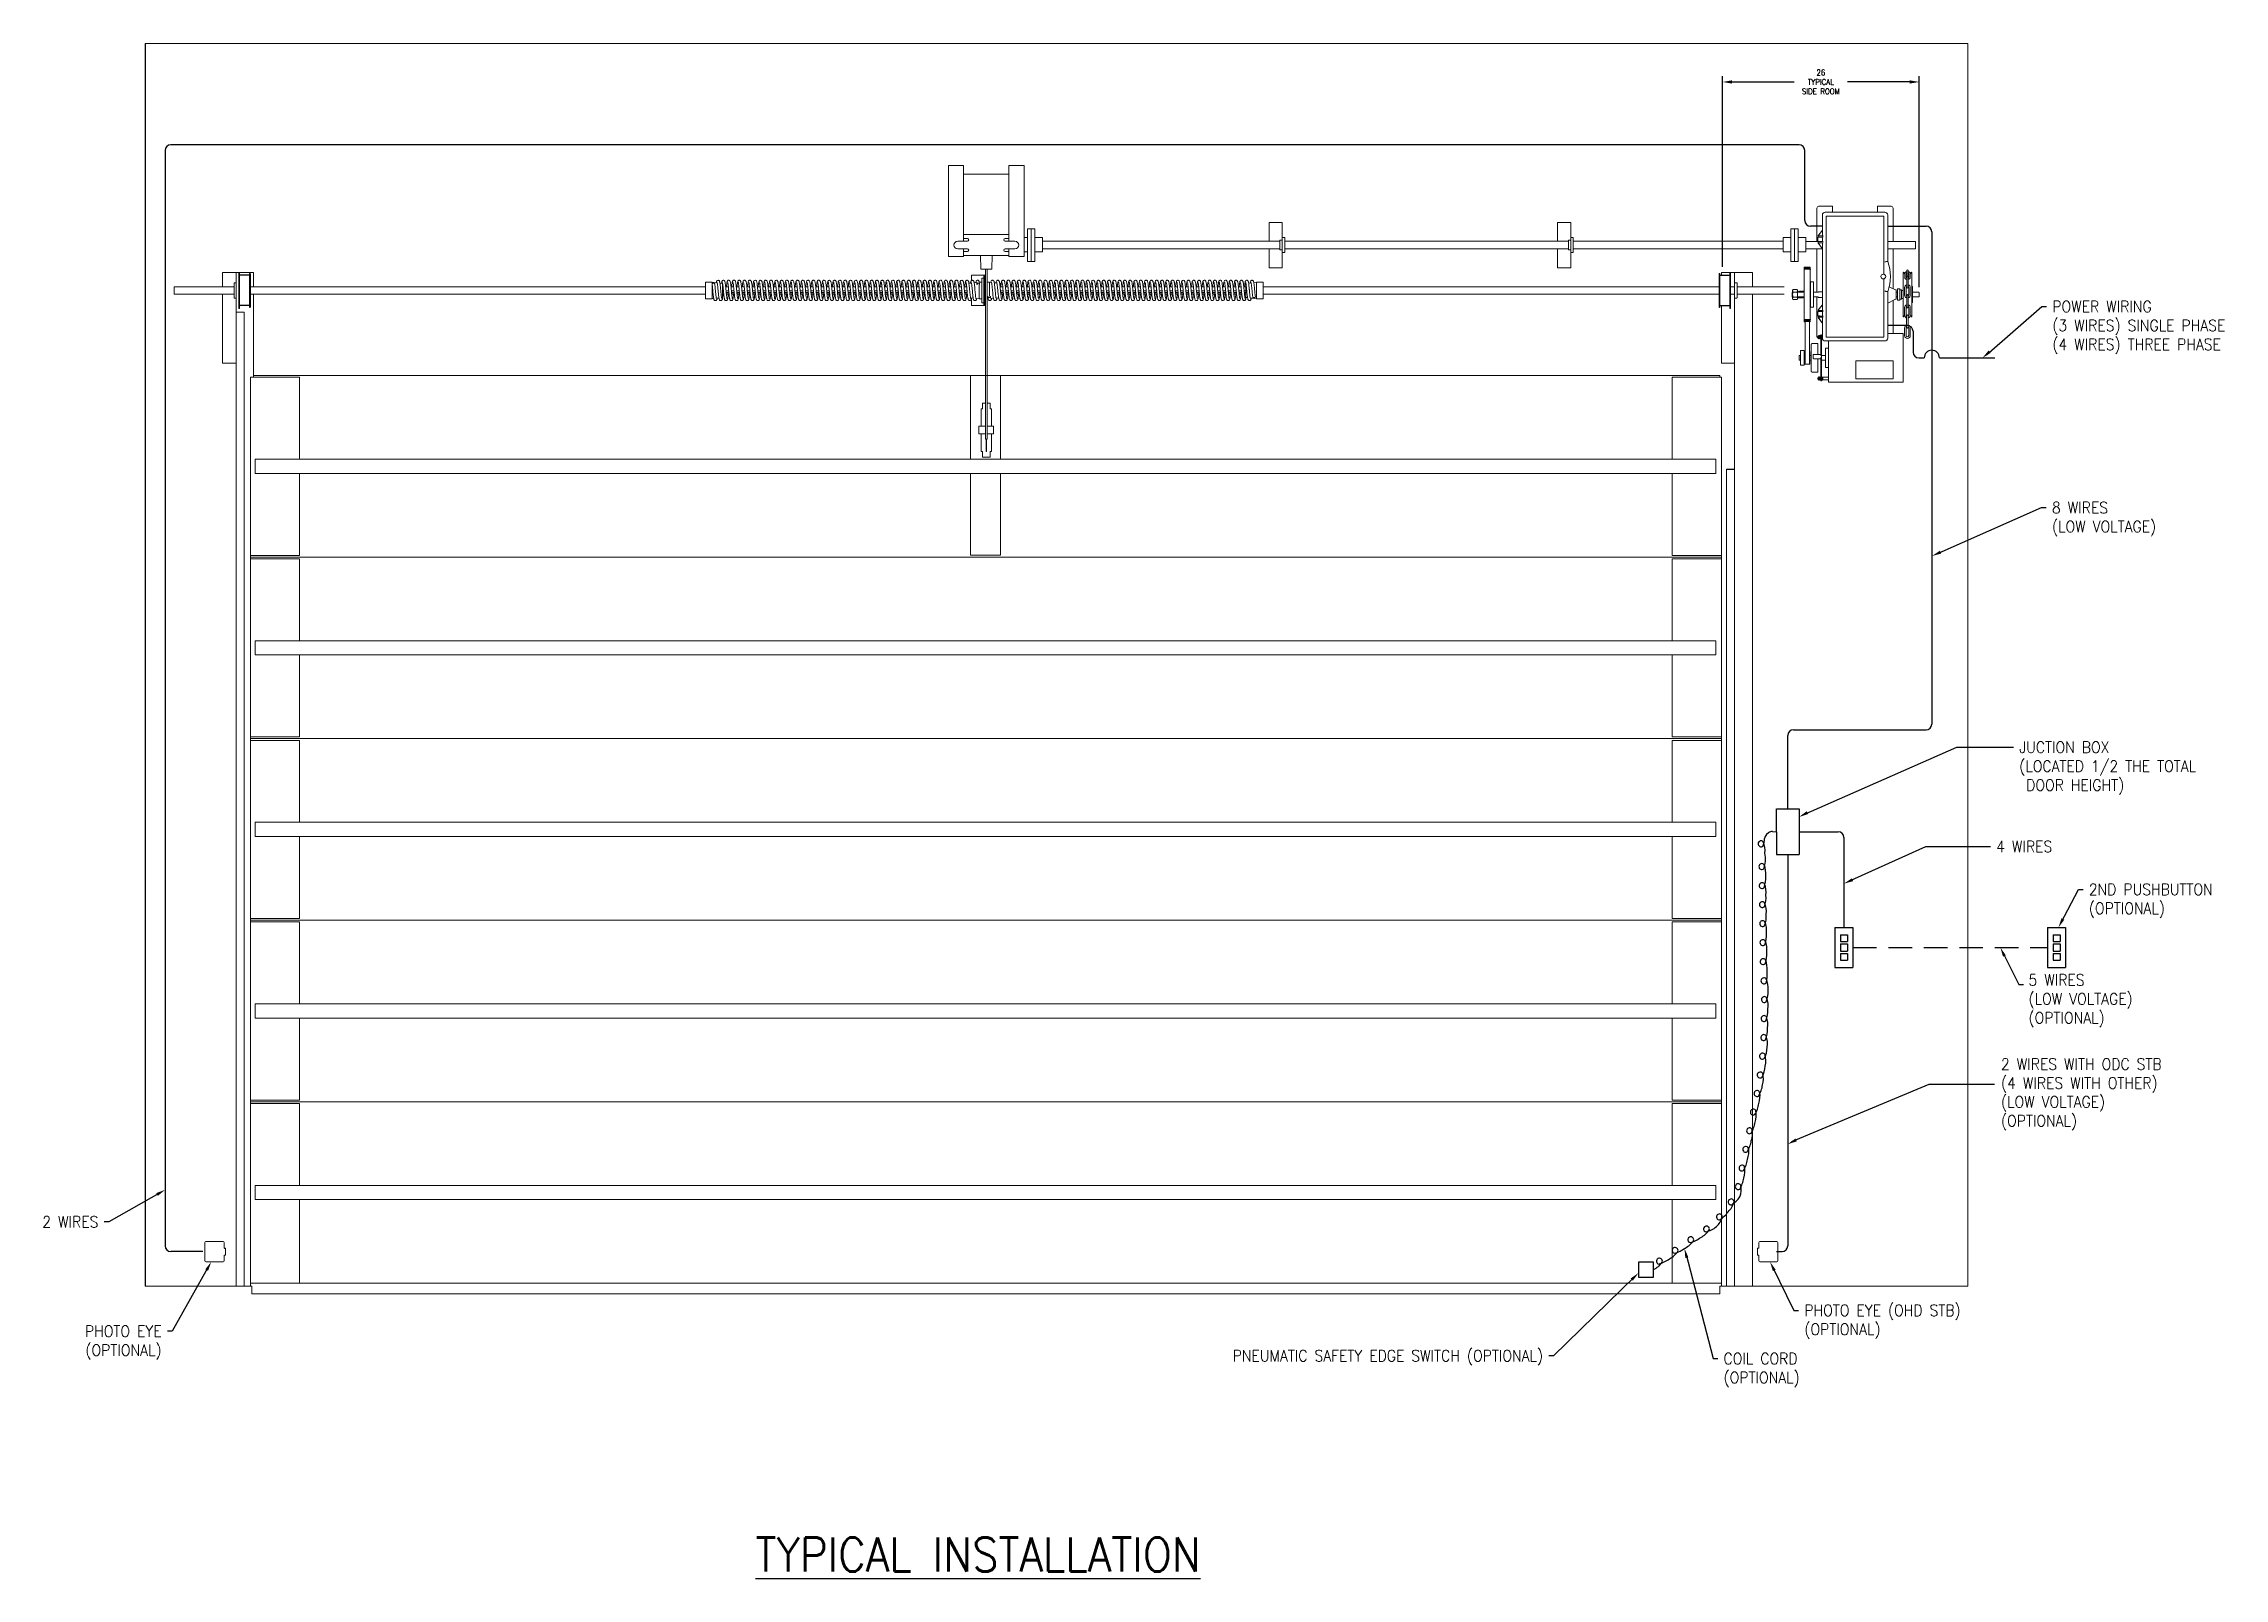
# Model space of a CAD drawing. Extents: x 20 to 309, y 45 to 248.
import ezdxf

# ---------------------------------------------------------------- set-up
doc = ezdxf.new("R2010")
doc.units = 0
doc.header["$LTSCALE"] = 0.5
doc.header["$MEASUREMENT"] = 0
doc.linetypes.add('HIDDEN', pattern=[0.375, 0.25, -0.125])
doc.layers.get('0').update_dxf_attribs({"linetype": 'CONTINUOUS'})
doc.layers.get('Defpoints').update_dxf_attribs({"linetype": 'CONTINUOUS'})
doc.layers.add('DIM', color=1, linetype='CONTINUOUS')
doc.layers.add('PEN1', color=4, linetype='CONTINUOUS')
doc.styles.add('ROMANS', font='romans.shx', dxfattribs={"width": 0.9, "height": 0.75})
doc.dimstyles.new('GENIE', dxfattribs={"dimscale": 8, "dimtxt": 0.25, "dimasz": 0.156, "dimexe": 0.095, "dimexo": 0.0925, "dimgap": 0.095, "dimtad": 0, "dimtih": 1, "dimtoh": 1, "dimdec": 5, "dimzin": 4, "dimdsep": 46, "dimlunit": 5, "dimtxsty": 'ROMANS', "dimcen": 0.09, "dimadec": 0, "dimazin": 0, "dimtfac": 1, "dimtdec": 5, "dimtofl": 0, "dimtmove": 0, "dimatfit": 3, "dimfxl": 0, "dimfrac": 2, "dimtolj": 1, "dimtzin": 4, "dimarcsym": 0})

msp = doc.modelspace()

# ---------------------------------------------------------------- texts
at = {"layer": 'DIM', "style": 'ROMANS', "width": 0.9}
msp.add_text('%%UTYPICAL INSTALLATION', height=4.5, dxfattribs=at).set_placement((114.419232, 45.954776))
at = {"layer": 'DIM', "char_height": 1.5, "style": 'ROMANS'}
for s, insert, attachment_point in [('POWER WIRING\\P(3 WIRES) SINGLE PHASE\\P(4 WIRES) THREE PHASE', (285.806378, 213.939176), 1), ('8 WIRES\\P(LOW VOLTAGE)', (285.758777, 187.356265), 1), ('JUCTION BOX\\P(LOCATED 1/2 THE TOTAL\\P DOOR HEIGHT)', (281.431429, 155.676447), 1), ('4 WIRES', (278.384499, 142.55748), 1), ('2ND PUSHBUTTON\\P(OPTIONAL)', (290.630079, 136.885424), 1), ('5 WIRES\\P(LOW VOLTAGE)\\P(OPTIONAL)', (282.659797, 124.914901), 1), ('2 WIRES WITH ODC STB\\P(4 WIRES WITH OTHER)\\P(LOW VOLTAGE)\\P(OPTIONAL)', (279.019284, 113.792079), 1), ('\\A1;2 WIRES', (27.589885, 92.946318), 3), ('PHOTO EYE (OHD STB)\\P(OPTIONAL)', (253.036065, 81.237583), 1), ('PHOTO EYE\\P(OPTIONAL)', (35.947451, 78.477454), 3), ('PNEUMATIC SAFETY EDGE SWITCH (OPTIONAL) ', (218.511543, 75.245718), 3), ('COIL CORD\\P(OPTIONAL)', (242.360005, 74.856984), 1)]:
    msp.add_mtext(s, dxfattribs=dict(at, insert=insert, attachment_point=attachment_point))

# ---------------------------------------------------------------- blocks, each defined once
blk = doc.blocks.new('*D35')
at = {"layer": 'Defpoints', "color": 0}
for p in [(268.22, 242.88), (242.22, 217.69), (268.22, 215.03)]:
    blk.add_point(p, dxfattribs=at)
at = {"layer": 'DIM', "color": 0, "lineweight": -2}
for p, q in [((242.22, 218.43), (242.22, 243.64)), ((243.46, 242.88), (251.71, 242.88)), ((266.97, 242.88), (258.73, 242.88)), ((268.22, 215.77), (268.22, 243.64))]:
    blk.add_line(p, q, dxfattribs=at)
at = {"layer": 'DIM', "color": 0}
for points in [[(243.46, 243.09), (243.46, 242.67), (242.22, 242.88)], [(266.97, 243.09), (266.97, 242.67), (268.22, 242.88)]]:
    blk.add_solid(points, dxfattribs=at)
at = {"layer": 'DIM', "color": 0, "insert": (255.22, 242.88), "char_height": 0.75, "attachment_point": 5, "style": 'ROMANS'}
blk.add_mtext('\\A1;26\\PTYPICAL \\PSIDE ROOM', dxfattribs=at)

# ---------------------------------------------------------------- dimensions: what is measured, and where the dimension line sits
at = {"layer": 'DIM'}
dim = msp.add_linear_dim(base=(268.219819, 242.880979), p1=(242.21534, 217.693224), p2=(268.219819, 215.027421), text='<>\\PTYPICAL \\PSIDE ROOM', dimstyle='GENIE', dxfattribs=at)
dim.commit()
dim.dimension.update_dxf_attribs({"geometry": '*D35', "text_midpoint": (255.217579, 242.880979), "dimtype": 160})

# ---------------------------------------------------------------- linework, layer by layer
for p, q in [((36.422926, 233.836843), (36.422926, 89.001301)), ((252.343643, 234.586843), (37.172926, 234.586843)), ((253.093643, 224.561879), (253.093643, 233.836843)), ((255.428777, 223.811879), (253.843643, 223.811879)), ((264.075596, 223.811879), (269.12653, 223.811879)), ((269.87653, 223.061879), (269.87653, 157.986284)), ((266.656162, 210.669843), (264.075596, 210.669843)), ((267.406162, 209.919843), (267.406162, 207.150946)), ((268.156162, 206.400946), (268.873728, 206.400946)), ((270.879332, 206.400946), (278.188458, 206.400946)), ((250.838586, 146.768724), (250.838586, 156.486284)), ((251.588586, 157.236284), (269.12653, 157.236284)), ((252.338586, 143.768724), (257.520435, 143.768724)), ((258.270435, 143.018724), (258.270435, 131.117136)), ((250.838586, 140.768724), (250.838586, 89.001301)), ((41.408283, 88.251301), (37.172926, 88.251301)), ((249.360656, 88.251301), (250.088586, 88.251301))]:
    msp.add_line(p, q)
at = {"linetype": 'HIDDEN', "ltscale": 25}
msp.add_line((259.457935, 128.460886), (285.177404, 128.460886), dxfattribs=at)
for centre, radius, start, end in [((37.172926, 233.836843), 0.75, 90, 180), ((252.343643, 233.836843), 0.75, 360, 90), ((253.843643, 224.561879), 0.75, 180, 270), ((269.12653, 223.061879), 0.75, 0, 90), ((266.656162, 209.919843), 0.75, 0, 90), ((268.156162, 207.150946), 0.75, 180, 270), ((269.87653, 206.400946), 1.002802, 0, 180), ((251.588586, 156.486284), 0.75, 90, 180), ((269.12653, 157.986284), 0.75, 270, 0), ((257.520435, 143.018724), 0.75, 0, 90), ((37.172926, 89.001301), 0.75, 180, 270), ((250.088586, 89.001301), 0.75, 270, 0)]:
    msp.add_arc(centre, radius, start, end)
at = {"layer": 'DIM'}
for p, q in [((33.77359, 247.950957), (33.77359, 83.693224)), ((277.090435, 206.810513), (284.422378, 213.189176)), ((284.422378, 213.189176), (285.046378, 213.189176)), ((242.76701, 191.689996), (243.82359, 191.689996)), ((270.466259, 180.464537), (284.374777, 186.606265)), ((284.374777, 186.606265), (284.998777, 186.606265)), ((252.890686, 145.999523), (273.185617, 154.926447)), ((273.185617, 154.926447), (280.671429, 154.926447)), ((249.338586, 143.768724), (249.338586, 146.768724)), ((249.338586, 146.768724), (252.338586, 146.768724)), ((252.338586, 146.768724), (252.338586, 140.768724)), ((248.319632, 143.609615), (248.047957, 143.379872)), ((248.83009, 143.786477), (249.338586, 143.768724)), ((249.338586, 143.768724), (249.338586, 140.768724)), ((258.838766, 137.163696), (269.082726, 141.80748)), ((269.082726, 141.80748), (277.624499, 141.80748)), ((249.338586, 140.768724), (252.338586, 140.768724)), ((286.9157, 131.670326), (289.246079, 136.135424)), ((289.246079, 136.135424), (289.870079, 136.135424)), ((257.082935, 131.117136), (257.082935, 125.804636)), ((257.082935, 131.117136), (259.457935, 131.117136)), ((257.802185, 130.117136), (257.802185, 129.242136)), ((257.802185, 130.117136), (258.738685, 130.117136)), ((258.738685, 130.117136), (258.738685, 129.242136)), ((259.457935, 131.117136), (259.457935, 125.804636)), ((285.177404, 131.117136), (285.177404, 125.804636)), ((285.177404, 131.117136), (287.552404, 131.117136)), ((285.896654, 130.117136), (285.896654, 129.242136)), ((285.896654, 130.117136), (286.833154, 130.117136)), ((286.833154, 130.117136), (286.833154, 129.242136)), ((287.552404, 131.117136), (287.552404, 125.804636)), ((257.802185, 129.242136), (258.738685, 129.242136)), ((257.802185, 128.929636), (258.738685, 128.929636)), ((257.802185, 128.929636), (257.802185, 127.992136)), ((257.802185, 127.992136), (258.738685, 127.992136)), ((257.802185, 127.679636), (258.738685, 127.679636)), ((257.802185, 127.679636), (257.802185, 126.804636)), ((257.802185, 126.804636), (258.738685, 126.804636)), ((258.738685, 128.929636), (258.738685, 127.992136)), ((258.738685, 127.679636), (258.738685, 126.804636)), ((279.206643, 127.897263), (281.360566, 123.572033)), ((285.896654, 129.242136), (286.833154, 129.242136)), ((285.896654, 128.929636), (286.833154, 128.929636)), ((285.896654, 128.929636), (285.896654, 127.992136)), ((285.896654, 127.992136), (286.833154, 127.992136)), ((285.896654, 127.679636), (286.833154, 127.679636)), ((285.896654, 127.679636), (285.896654, 126.804636)), ((285.896654, 126.804636), (286.833154, 126.804636)), ((286.833154, 128.929636), (286.833154, 127.992136)), ((286.833154, 127.679636), (286.833154, 126.804636)), ((257.082935, 125.804636), (259.457935, 125.804636)), ((285.177404, 125.804636), (287.552404, 125.804636)), ((281.360566, 123.572033), (281.984566, 123.572033)), ((251.362083, 102.797592), (269.510108, 110.392391)), ((269.510108, 110.392391), (278.178919, 110.392391)), ((35.880166, 96.113826), (28.973885, 92.196318)), ((28.973885, 92.196318), (28.349885, 92.196318)), ((44.238121, 87.782648), (44.247376, 87.784224)), ((44.23824, 88.719244), (44.247376, 88.718224)), ((233.12209, 86.879724), (231.12209, 86.879724)), ((231.12209, 86.879724), (231.12209, 84.879724)), ((233.12209, 84.879724), (233.12209, 86.879724)), ((237.354126, 88.058624), (240.976005, 74.106984)), ((246.971621, 88.718224), (246.980756, 88.719244)), ((246.971621, 87.784224), (246.980875, 87.782648)), ((42.208026, 86.354996), (37.331451, 77.727454)), ((230.675055, 84.993652), (219.895543, 74.495718)), ((231.12209, 84.879724), (233.12209, 84.879724)), ((248.783841, 86.337937), (251.652065, 80.487583)), ((251.652065, 80.487583), (252.276065, 80.487583)), ((37.331451, 77.727454), (36.707451, 77.727454)), ((219.895543, 74.495718), (219.271543, 74.495718)), ((240.976005, 74.106984), (241.600005, 74.106984))]:
    msp.add_line(p, q, dxfattribs=at)
at = {"layer": 'DIM', "linetype": 'Continuous', "lineweight": 15}
for p, q in [((33.77359, 247.950957), (274.658397, 247.950957)), ((274.658397, 83.693224), (274.658397, 247.950957)), ((139.940439, 219.818226), (139.940439, 231.818227)), ((141.700438, 231.818227), (139.940439, 231.818227)), ((141.700438, 231.818227), (141.940433, 231.818227)), ((141.940433, 231.818227), (141.940433, 222.693226)), ((141.940433, 230.69322), (147.93024, 230.69322)), ((147.93024, 222.693226), (147.93024, 231.818227)), ((147.93024, 231.818227), (148.170235, 231.818227)), ((149.930234, 231.818227), (148.170235, 231.818227)), ((149.930234, 219.818226), (149.930234, 231.818227)), ((254.706104, 226.200475), (254.706104, 221.801831)), ((254.956105, 226.450477), (256.744038, 226.450477)), ((255.414207, 225.281025), (255.414207, 223.277295)), ((263.675129, 225.666934), (255.800126, 225.666934)), ((255.925117, 225.156024), (255.925117, 209.156025)), ((255.925117, 225.156024), (263.550119, 225.156024)), ((256.758606, 226.436519), (256.758606, 226.401526)), ((256.758606, 226.401526), (256.758606, 225.666934)), ((262.716611, 226.401526), (262.716611, 226.436519)), ((262.716611, 225.666934), (262.716611, 226.401526)), ((264.519112, 226.450477), (262.731179, 226.450477)), ((263.550119, 225.156024), (263.550119, 217.493269)), ((264.061029, 219.157891), (264.061029, 225.281025)), ((264.769114, 221.801831), (264.769114, 226.200475)), ((141.940433, 222.693226), (141.940433, 222.178223)), ((141.940433, 222.693226), (142.105937, 222.693226)), ((141.940433, 222.178223), (142.105937, 222.178223)), ((141.940433, 222.176768), (141.940433, 222.178223)), ((141.940433, 222.176768), (141.940433, 221.828226)), ((147.764736, 222.693226), (142.105937, 222.693226)), ((142.105937, 222.178223), (142.434232, 222.178223)), ((147.764736, 222.178223), (147.436432, 222.178223)), ((147.764736, 222.693226), (147.93024, 222.693226)), ((147.93024, 222.178223), (147.764736, 222.178223)), ((147.93024, 222.693226), (147.93024, 222.178223)), ((147.93024, 222.176768), (147.93024, 222.178223)), ((147.93024, 221.828226), (147.93024, 222.176768)), ((149.930234, 222.318223), (150.30044, 222.318223)), ((150.360439, 219.221973), (150.360439, 223.41447)), ((150.860432, 219.161974), (150.860432, 223.474469)), ((150.860432, 223.474469), (150.860432, 221.318226)), ((151.360436, 223.41447), (151.360436, 221.318226)), ((151.420434, 222.318223), (152.300434, 222.318223)), ((152.360433, 222.258224), (152.360433, 220.629215)), ((182.30024, 221.801831), (182.30024, 224.318226)), ((182.30024, 224.318226), (183.740232, 224.318226)), ((183.740232, 224.318226), (183.930234, 224.318226)), ((183.742738, 220.698225), (183.742738, 221.938227)), ((184.050232, 224.318226), (183.930234, 224.318226)), ((184.050232, 222.818226), (184.050232, 224.318226)), ((184.050232, 219.818226), (184.050232, 222.818226)), ((184.367733, 222.258722), (184.367733, 222.192443)), ((184.367733, 222.192443), (184.367733, 220.377721)), ((220.420226, 221.817722), (220.420226, 224.318226)), ((220.420226, 224.318226), (221.860237, 224.318226)), ((221.860237, 224.318226), (222.05024, 224.318226)), ((221.862734, 220.698225), (221.862734, 221.938227)), ((222.170237, 224.318226), (222.05024, 224.318226)), ((222.170237, 222.818226), (222.170237, 224.318226)), ((222.170237, 219.818226), (222.170237, 222.818226)), ((222.487728, 222.258722), (222.487728, 222.192443)), ((222.487728, 222.192443), (222.487728, 220.377721)), ((250.237614, 222.12868), (250.237614, 222.258224)), ((250.237614, 222.024659), (250.237614, 222.12868)), ((250.237614, 220.503219), (250.237614, 222.024659)), ((250.297613, 222.318223), (251.177603, 222.318223)), ((251.23762, 219.221973), (251.23762, 223.41447)), ((251.737605, 219.161974), (251.737605, 223.474469)), ((251.737605, 223.474469), (251.737605, 221.318226)), ((252.237608, 223.41447), (252.237608, 221.318226)), ((252.297607, 222.318223), (253.177615, 222.318223)), ((253.237614, 222.258224), (253.237614, 222.12868)), ((253.237614, 222.12868), (253.237614, 222.024659)), ((253.237614, 222.024659), (253.237614, 221.316968)), ((255.05718, 222.368526), (254.819212, 222.368526)), ((254.844218, 222.531026), (254.844218, 222.368526)), ((254.844218, 222.531026), (254.87035, 222.531026)), ((255.419764, 223.281021), (254.851013, 222.539999)), ((254.851013, 222.539999), (254.851013, 222.531026)), ((254.87035, 222.531026), (255.512034, 222.531026)), ((254.914636, 222.382183), (255.512034, 222.388115)), ((254.92528, 222.641355), (254.957795, 222.683266)), ((254.957795, 222.682628), (254.92528, 222.640238)), ((254.92528, 222.640238), (254.92528, 222.641355)), ((254.957795, 222.682628), (254.958264, 222.683266)), ((254.958264, 222.683266), (254.957795, 222.683266)), ((254.957795, 222.683266), (254.957795, 222.682628)), ((254.958264, 222.683266), (255.416366, 223.280111)), ((255.414207, 222.383769), (255.132103, 222.381019)), ((255.418694, 222.386003), (255.414207, 222.383769)), ((255.414207, 222.383769), (255.414207, 221.77828)), ((255.419764, 223.281021), (255.419764, 222.531026)), ((141.700438, 219.818226), (139.940439, 219.818226)), ((142.434232, 221.828226), (141.159434, 221.828226)), ((141.159434, 220.808226), (142.434232, 220.808226)), ((141.940433, 219.818226), (141.700438, 219.818226)), ((141.940433, 220.808226), (141.940433, 220.459675)), ((141.940433, 220.45822), (141.940433, 220.459675)), ((142.434235, 220.458223), (141.940433, 220.45822)), ((141.940433, 220.45822), (141.940433, 219.943227)), ((142.105937, 219.943227), (141.940433, 219.943227)), ((141.940433, 219.943227), (141.940433, 219.818226)), ((142.105937, 219.943227), (147.764736, 219.943227)), ((144.212722, 218.171251), (144.166325, 219.943227)), ((145.704348, 219.943227), (145.657951, 218.171251)), ((147.436432, 221.828226), (148.711239, 221.828226)), ((148.711239, 220.808226), (147.436432, 220.808226)), ((147.436435, 220.458223), (147.93024, 220.45822)), ((147.93024, 219.943227), (147.764736, 219.943227)), ((147.93024, 220.459675), (147.93024, 220.808226)), ((147.93024, 220.45822), (147.93024, 220.459675)), ((147.93024, 220.45822), (147.93024, 219.943227)), ((147.93024, 219.818226), (147.93024, 219.943227)), ((148.170235, 219.818226), (147.93024, 219.818226)), ((149.930234, 219.818226), (148.170235, 219.818226)), ((150.860432, 221.318226), (150.860432, 219.161974)), ((151.360436, 221.318226), (151.360436, 219.221973)), ((152.360433, 220.613042), (152.360433, 220.629215)), ((152.360433, 220.613042), (152.360433, 220.503219)), ((182.30024, 218.318226), (182.30024, 220.81872)), ((184.050232, 218.318226), (184.050232, 219.818226)), ((220.420226, 218.318226), (220.420226, 220.81872)), ((222.170237, 218.318226), (222.170237, 219.818226)), ((250.237614, 220.613136), (250.237614, 220.629215)), ((250.237614, 220.548359), (250.237614, 220.613136)), ((251.737605, 221.318226), (251.737605, 219.161974)), ((252.237608, 221.318226), (252.237608, 219.221973)), ((254.819212, 221.801831), (253.237614, 221.801831)), ((253.237614, 221.316968), (253.237614, 221.212853)), ((253.237614, 221.212853), (253.237614, 221.148085)), ((253.237614, 221.148085), (253.237614, 220.548359)), ((253.237614, 220.613042), (253.237614, 220.629215)), ((253.237614, 220.613042), (253.237614, 220.503219)), ((254.706104, 220.81872), (254.706104, 215.087419)), ((254.819212, 221.793524), (255.05718, 221.793524)), ((254.844218, 221.793524), (254.844218, 221.631024)), ((254.87035, 221.631024), (254.844218, 221.631024)), ((254.850507, 221.62266), (254.850507, 221.631024)), ((254.850507, 221.62266), (255.413494, 220.881019)), ((255.512034, 221.631024), (254.87035, 221.631024)), ((255.512034, 221.773934), (254.914636, 221.779866)), ((254.957795, 221.477798), (254.924942, 221.52107)), ((255.410828, 220.881019), (254.957795, 221.477798)), ((255.132103, 221.781021), (255.414207, 221.77828)), ((255.410828, 220.881019), (255.413494, 220.881019)), ((255.41905, 220.881019), (255.413494, 220.881019)), ((255.414207, 221.77828), (255.418694, 221.776037)), ((255.414207, 220.881019), (255.414207, 213.427294)), ((255.41905, 220.881019), (255.41905, 221.631024)), ((267.677614, 221.801831), (264.061029, 221.801831)), ((264.769114, 215.561581), (264.769114, 220.81872)), ((267.737613, 221.73957), (267.737613, 220.878719)), ((267.737613, 221.73957), (267.737613, 221.677722)), ((44.00459, 215.815724), (44.00459, 217.693224)), ((44.00459, 217.693224), (45.82359, 217.693224)), ((45.82359, 216.318724), (45.526465, 216.318724)), ((45.526465, 216.318724), (45.526465, 215.713722)), ((45.82359, 217.693224), (45.82359, 216.740732)), ((46.16709, 217.693224), (45.82359, 217.693224)), ((45.82359, 216.740732), (45.82359, 215.435064)), ((48.10459, 217.693224), (46.253532, 217.693224)), ((48.10459, 217.693224), (48.10459, 215.815724)), ((144.541186, 218.11282), (144.272702, 218.11282)), ((145.329487, 218.11282), (144.541186, 218.11282)), ((144.810336, 195.668817), (144.810336, 218.11282)), ((145.060337, 195.668817), (145.060337, 218.11282)), ((145.597971, 218.11282), (145.329487, 218.11282)), ((182.30024, 218.318226), (183.740232, 218.318226)), ((183.740232, 218.318226), (183.930234, 218.318226)), ((184.050232, 218.318226), (183.930234, 218.318226)), ((220.420226, 218.318226), (221.860237, 218.318226)), ((221.860237, 218.318226), (222.05024, 218.318226)), ((222.170237, 218.318226), (222.05024, 218.318226)), ((242.10359, 217.344896), (242.10359, 217.693224)), ((242.10359, 217.693224), (243.181209, 217.693224)), ((243.26609, 217.693224), (243.54359, 217.693224)), ((243.70359, 217.693224), (243.54359, 217.693224)), ((243.82359, 217.693224), (243.70359, 217.693224)), ((243.82359, 205.693224), (243.82359, 217.693224)), ((243.92259, 217.693224), (243.82359, 217.693224)), ((244.11109, 216.318724), (243.82359, 216.318724)), ((244.02159, 217.693224), (243.92259, 217.693224)), ((246.20359, 217.693224), (244.02159, 217.693224)), ((244.14109, 216.288062), (244.14109, 215.689973)), ((246.20359, 217.693224), (246.20359, 215.815724)), ((253.018307, 218.397918), (253.018307, 215.476605)), ((253.018307, 218.353848), (253.018307, 218.354514)), ((253.147804, 218.397852), (253.146809, 218.397918)), ((253.154318, 218.392699), (253.154318, 218.109558)), ((253.230311, 218.392699), (253.230311, 218.109558)), ((253.246306, 218.392699), (253.246306, 218.109558)), ((253.322319, 218.392699), (253.322319, 218.109558)), ((253.338313, 218.392699), (253.338313, 218.109558)), ((253.414307, 218.392699), (253.414307, 218.109558)), ((253.43032, 218.392699), (253.43032, 218.109558)), ((253.506314, 218.392699), (253.506314, 218.109558)), ((253.522309, 218.392699), (253.522309, 218.109558)), ((253.598302, 218.392699), (253.598302, 218.109558)), ((253.614316, 218.392699), (253.614316, 218.109558)), ((253.690309, 218.392699), (253.690309, 218.109558)), ((253.827315, 218.397918), (253.827315, 211.208537)), ((253.835313, 216.462916), (253.835313, 215.087419)), ((254.260317, 216.462916), (254.260317, 213.087914)), ((263.550119, 216.81877), (263.550119, 209.156025)), ((266.108106, 217.710249), (266.108106, 216.329777)), ((266.108106, 216.329777), (266.108106, 211.840581)), ((266.567315, 217.94557), (266.567315, 217.405571)), ((266.567315, 217.094059), (266.567315, 216.985006)), ((266.567315, 216.162837), (266.567315, 215.731891)), ((266.772318, 217.405571), (266.772318, 217.94557)), ((266.772318, 216.985006), (266.772318, 217.094059)), ((266.772318, 215.731891), (266.772318, 216.162837)), ((267.221502, 211.840581), (267.221502, 217.710249)), ((45.526465, 215.815724), (37.60459, 215.815724)), ((37.60459, 215.249876), (37.60459, 215.815724)), ((37.60459, 215.06523), (37.60459, 215.249876)), ((37.60459, 215.01882), (37.60459, 215.06523)), ((37.60459, 214.820724), (37.60459, 215.01882)), ((37.60459, 214.820724), (45.526465, 214.820724)), ((44.00459, 205.693224), (44.00459, 214.820724)), ((45.526465, 215.713722), (45.526465, 214.317724)), ((45.526465, 214.317724), (45.82359, 214.317724)), ((45.82359, 215.435064), (45.82359, 211.106297)), ((107.81409, 215.815724), (47.64109, 215.815724)), ((47.64109, 214.820724), (107.81409, 214.820724)), ((48.10459, 214.820724), (48.10459, 204.069224)), ((241.784954, 215.815724), (181.500629, 215.815724)), ((181.50209, 214.820724), (241.784954, 214.820724)), ((242.10359, 205.693224), (242.10359, 213.315389)), ((243.82359, 215.815724), (243.258954, 215.815724)), ((243.258954, 214.820724), (243.82359, 214.820724)), ((243.82359, 214.317724), (244.11109, 214.317724)), ((250.35459, 215.815724), (244.14109, 215.815724)), ((244.14109, 215.689973), (244.14109, 214.34785)), ((244.14109, 214.820724), (250.35459, 214.820724)), ((246.20359, 214.820724), (246.20359, 83.693224)), ((251.424112, 214.77542), (251.424112, 215.027421)), ((251.424112, 214.523419), (251.424112, 214.77542)), ((251.479118, 215.311345), (251.479118, 215.337918)), ((251.479118, 215.191338), (251.479118, 215.311345)), ((251.479118, 214.895417), (251.479118, 215.191338)), ((251.479118, 214.359492), (251.479118, 214.655412)), ((251.479118, 214.239494), (251.479118, 214.359492)), ((251.479118, 214.212921), (251.479118, 214.239494)), ((251.484111, 214.897792), (251.484111, 214.77542)), ((251.484111, 214.77542), (251.484111, 214.655328)), ((252.069119, 215.424932), (251.554116, 215.424932)), ((252.069119, 215.100176), (251.554116, 215.100176)), ((252.069119, 214.450654), (251.554116, 214.450654)), ((252.069119, 214.125898), (251.554116, 214.125898)), ((252.144118, 215.337918), (252.144118, 215.262554)), ((252.144118, 214.77542), (252.144118, 215.262554)), ((252.144118, 214.77542), (252.144118, 214.288276)), ((252.144118, 214.288276), (252.144118, 214.212921)), ((253.018307, 215.476605), (253.018307, 211.221425)), ((253.835313, 215.087419), (253.835313, 213.116064)), ((254.706104, 214.46342), (254.706104, 209.23047)), ((255.419764, 213.43102), (254.851013, 212.689999)), ((254.958264, 212.833266), (255.416366, 213.43011)), ((255.414714, 213.43011), (255.415408, 213.43102)), ((255.414714, 213.43102), (255.414714, 213.43011)), ((255.418694, 213.43102), (255.414714, 213.43102)), ((255.416366, 213.43011), (255.414714, 213.43011)), ((255.419764, 213.43102), (255.418694, 213.43102)), ((255.419764, 213.43102), (255.419764, 212.681025)), ((264.061029, 209.031024), (264.061029, 215.154148)), ((265.095292, 214.14545), (264.061029, 213.650174)), ((265.095292, 215.40538), (264.251407, 215.80949)), ((264.769114, 209.646829), (264.769114, 213.989258)), ((265.182948, 215.40538), (265.095292, 215.40538)), ((265.182948, 214.14545), (265.095292, 214.14545)), ((265.182948, 215.40538), (265.182948, 214.585004)), ((265.182948, 214.585004), (265.182948, 214.14545)), ((265.34481, 214.055414), (265.34481, 215.495416)), ((265.654811, 215.525415), (265.654811, 214.025415)), ((265.869819, 214.151917), (265.869819, 215.398912)), ((266.558454, 214.665972), (266.558454, 214.395977)), ((266.558454, 213.37197), (266.558454, 213.101975)), ((266.763457, 214.395977), (266.763457, 214.665972)), ((266.763457, 213.101975), (266.763457, 213.37197)), ((267.344804, 215.831135), (267.344804, 215.564012)), ((267.344804, 215.564012), (267.344804, 214.886078)), ((267.344804, 214.886078), (267.344804, 214.40756)), ((267.344804, 214.40756), (267.344804, 213.852299)), ((267.344804, 213.852299), (267.344804, 213.719695)), ((268.219819, 214.77542), (268.219819, 215.027421)), ((268.219819, 214.523419), (268.219819, 214.77542)), ((45.82359, 212.468522), (46.88017, 212.468522)), ((45.82359, 211.106297), (45.82359, 204.62872)), ((46.88017, 212.468522), (46.88017, 83.693224)), ((253.018307, 211.221425), (253.018983, 211.221425)), ((253.018307, 211.220758), (253.018983, 211.221425)), ((253.018307, 211.221425), (253.018307, 211.220758)), ((253.018307, 211.220758), (253.018307, 211.208537)), ((253.018307, 211.208537), (253.018307, 211.196325)), ((253.018307, 211.196991), (253.018307, 211.152912)), ((253.018307, 211.196325), (253.018983, 211.196991)), ((253.146809, 211.152912), (253.147804, 211.152978)), ((253.147804, 211.537224), (253.147804, 206.238138)), ((253.154318, 211.537224), (253.154318, 211.213681)), ((253.154318, 211.213681), (253.154318, 211.158131)), ((253.230311, 211.537224), (253.230311, 211.213681)), ((253.230311, 211.213681), (253.230311, 211.158131)), ((253.246306, 211.537224), (253.246306, 211.213681)), ((253.246306, 211.213681), (253.246306, 211.158131)), ((253.322319, 211.537224), (253.322319, 211.213681)), ((253.322319, 211.213681), (253.322319, 211.158131)), ((253.338313, 211.537224), (253.338313, 211.213681)), ((253.338313, 211.213681), (253.338313, 211.158131)), ((253.414307, 211.537224), (253.414307, 211.213681)), ((253.414307, 211.213681), (253.414307, 211.158131)), ((253.43032, 211.537224), (253.43032, 211.213681)), ((253.43032, 211.213681), (253.43032, 211.158131)), ((253.506314, 211.537224), (253.506314, 211.213681)), ((253.506314, 211.213681), (253.506314, 211.158131)), ((253.522309, 211.537224), (253.522309, 211.213681)), ((253.522309, 211.213681), (253.522309, 211.158131)), ((253.598302, 211.537224), (253.598302, 211.213681)), ((253.598302, 211.213681), (253.598302, 211.158131)), ((253.614316, 211.537224), (253.614316, 211.213681)), ((253.614316, 211.213681), (253.614316, 211.158131)), ((253.690309, 211.537224), (253.690309, 211.213681)), ((253.690309, 211.213681), (253.690309, 211.158131)), ((253.699808, 211.537224), (253.699808, 206.238138)), ((253.827315, 211.208537), (253.827315, 211.152912)), ((253.835302, 213.111408), (253.835312, 213.115706)), ((253.835302, 213.107028), (253.835312, 213.111326)), ((253.835313, 213.116064), (253.835313, 213.115707)), ((253.835313, 213.115707), (253.835313, 213.111324)), ((253.835313, 213.111324), (253.835313, 213.087914)), ((255.05718, 212.518525), (254.819212, 212.518525)), ((254.819212, 211.943523), (255.05718, 211.943523)), ((254.844218, 212.681025), (254.844218, 212.518525)), ((254.844218, 212.681025), (254.87035, 212.681025)), ((254.844218, 211.943523), (254.844218, 211.781023)), ((254.87035, 211.781023), (254.844218, 211.781023)), ((254.850507, 211.77266), (254.850507, 211.781023)), ((254.850507, 211.77266), (255.413494, 211.031018)), ((254.851013, 212.689999), (254.851013, 212.681025)), ((254.87035, 212.681025), (255.512034, 212.681025)), ((255.512034, 211.781023), (254.87035, 211.781023)), ((254.914636, 212.532182), (255.512034, 212.538115)), ((255.512034, 211.923933), (254.914636, 211.929866)), ((254.957795, 211.627797), (254.924942, 211.671069)), ((254.92528, 212.791355), (254.957795, 212.833266)), ((254.957795, 212.832627), (254.92528, 212.790238)), ((254.92528, 212.790238), (254.92528, 212.791355)), ((254.957795, 212.832627), (254.958264, 212.833266)), ((254.957795, 212.833266), (254.957795, 212.832627)), ((254.958264, 212.833266), (254.957795, 212.833266)), ((255.410828, 211.031018), (254.957795, 211.627797)), ((255.414207, 212.533769), (255.132103, 212.531018)), ((255.132103, 211.93102), (255.414207, 211.928279)), ((255.418694, 212.536003), (255.414207, 212.533769)), ((255.414207, 212.533769), (255.414207, 211.928279)), ((255.414207, 211.928279), (255.418694, 211.926036)), ((255.414207, 211.031018), (255.414207, 209.031024)), ((255.41905, 211.031018), (255.41905, 211.781023)), ((266.557647, 211.990606), (266.557647, 211.720602)), ((266.557647, 210.696603), (266.557647, 210.426599)), ((266.76265, 211.720602), (266.76265, 211.990606)), ((266.76265, 210.426599), (266.76265, 210.696603)), ((253.927915, 208.186835), (253.927915, 207.429934)), ((254.817911, 206.877077), (254.817911, 208.286836)), ((254.837116, 209.21604), (254.837116, 209.086039)), ((254.879618, 209.312546), (254.879618, 208.989534)), ((254.937111, 209.332546), (254.937111, 208.969533)), ((255.037115, 209.367513), (254.96711, 209.367513)), ((255.037115, 209.256017), (254.96711, 209.256017)), ((255.037115, 209.039543), (254.96711, 209.039543)), ((255.037115, 208.934566), (254.96711, 208.934566)), ((255.067114, 209.332546), (255.067114, 208.969533)), ((255.067114, 208.997576), (255.094514, 208.997576)), ((255.094514, 208.99654), (255.094514, 209.305539)), ((255.094514, 208.99654), (255.094514, 209.305539)), ((255.197513, 206.700002), (255.197513, 209.434532)), ((255.302116, 206.685795), (255.302116, 209.434532)), ((255.309532, 209.004065), (255.41642, 209.006742)), ((255.332116, 209.358864), (255.414192, 209.358864)), ((255.332116, 209.307515), (255.414192, 209.307515)), ((255.332116, 209.09969), (255.414192, 209.09969)), ((255.800126, 208.645115), (263.675129, 208.645115)), ((255.837113, 205.131837), (255.837113, 207.691835)), ((255.925117, 209.156025), (263.550119, 209.156025)), ((256.212121, 203.176834), (256.212121, 208.645115)), ((266.087118, 209.646829), (266.087118, 203.176834)), ((45.82359, 205.693224), (44.00459, 205.693224)), ((45.82359, 204.62872), (45.82359, 85.505724)), ((243.54359, 205.693224), (242.10359, 205.693224)), ((243.54359, 205.693224), (243.70359, 205.693224)), ((243.82359, 205.693224), (243.70359, 205.693224)), ((243.82359, 83.701781), (243.82359, 205.693224)), ((252.372112, 206.245897), (252.372112, 206.724337)), ((252.372112, 206.114506), (252.372112, 206.245897)), ((252.527309, 206.114506), (252.372112, 206.114506)), ((252.527309, 207.386835), (252.527309, 206.745306)), ((252.527309, 206.745306), (252.527309, 205.436836)), ((253.027312, 207.386835), (253.027312, 206.745306)), ((253.027312, 206.745306), (253.027312, 205.436836)), ((253.147804, 207.261771), (253.146809, 207.261836)), ((253.146809, 205.561837), (253.147804, 205.561893)), ((253.146812, 207.261834), (253.147817, 207.261773)), ((253.147804, 205.561837), (253.147804, 206.238138)), ((253.699808, 205.561837), (253.699808, 206.238138)), ((253.777317, 205.561835), (253.777317, 207.261834)), ((253.927915, 206.114506), (253.777317, 206.114506)), ((253.927915, 207.429934), (253.927915, 204.636836)), ((254.207118, 206.801041), (254.207118, 206.367697)), ((254.207118, 206.367697), (254.207118, 206.35858)), ((255.197513, 206.860812), (254.267117, 206.860812)), ((254.267117, 206.298809), (255.197513, 206.298809)), ((254.817911, 206.877077), (254.817911, 206.860812)), ((254.817911, 206.298809), (254.817911, 204.536834)), ((255.197513, 203.38914), (255.197513, 206.465969)), ((255.302116, 206.724337), (255.837113, 206.724337)), ((255.302116, 206.45169), (255.302116, 206.685795)), ((255.302116, 206.44713), (255.302116, 206.45169)), ((255.302116, 206.44713), (255.302116, 203.38914)), ((255.302116, 206.114506), (255.837113, 206.114506)), ((259.824613, 206.01793), (264.774614, 206.01793)), ((259.824613, 206.01793), (259.824613, 205.541036)), ((259.824613, 205.541036), (259.824613, 203.63472)), ((264.774614, 206.01793), (264.774614, 205.541036)), ((264.774614, 205.541036), (264.774614, 203.63472)), ((47.68109, 203.844224), (47.68109, 83.693224)), ((47.68109, 203.844224), (47.84109, 203.844224)), ((47.84109, 203.844224), (53.991024, 203.844224)), ((48.10459, 204.069224), (142.82359, 204.069224)), ((48.10459, 204.069224), (48.10459, 203.844224)), ((53.991024, 203.844224), (54.017334, 203.844224)), ((54.017334, 203.844224), (54.181045, 203.844224)), ((54.181045, 203.844224), (54.181045, 193.006724)), ((146.82359, 204.069224), (142.82359, 204.069224)), ((142.82359, 204.069224), (142.82359, 193.006724)), ((146.82359, 193.006724), (146.82359, 204.069224)), ((146.82359, 204.069224), (241.88109, 204.069224)), ((235.581135, 203.844224), (235.581135, 193.006724)), ((235.744846, 203.844224), (235.581135, 203.844224)), ((235.771156, 203.844224), (235.744846, 203.844224)), ((241.92109, 203.844224), (235.771156, 203.844224)), ((241.88109, 204.069224), (241.88109, 203.844224)), ((242.08109, 203.844224), (241.92109, 203.844224)), ((242.08109, 201.405724), (242.08109, 203.844224)), ((242.08109, 83.693224), (242.08109, 203.844224)), ((254.837116, 203.737632), (254.837116, 203.607631)), ((254.879618, 203.834138), (254.879618, 203.673332)), ((254.879618, 203.673332), (254.879618, 203.511125)), ((254.937111, 203.854138), (254.937111, 203.673419)), ((254.937111, 203.673419), (254.937111, 203.491125)), ((255.037115, 203.889136), (254.96711, 203.889136)), ((255.037115, 203.781698), (254.96711, 203.781698)), ((255.037115, 203.565192), (254.96711, 203.565192)), ((255.037115, 203.456127), (254.96711, 203.456127)), ((255.067114, 203.854138), (255.067114, 203.673419)), ((255.067114, 203.673419), (255.067114, 203.491125)), ((255.094514, 203.518132), (255.094514, 203.827131)), ((255.332116, 203.871522), (255.428112, 203.871522)), ((255.332116, 203.84616), (255.428112, 203.84616)), ((255.332116, 203.64727), (255.428112, 203.64727)), ((255.332116, 203.473741), (255.428112, 203.473741)), ((255.458112, 203.744348), (255.458112, 203.854138)), ((255.458112, 203.491125), (255.458112, 203.744348)), ((144.239333, 199.672288), (144.239333, 199.422286)), ((144.375334, 199.672288), (144.239333, 199.672288)), ((144.239333, 197.359787), (144.239333, 199.422286)), ((144.435333, 199.672288), (144.375334, 199.672288)), ((144.435333, 200.422283), (144.435333, 199.672288)), ((144.810336, 200.422283), (144.435333, 200.422283)), ((145.43534, 200.422283), (145.060337, 200.422283)), ((145.43534, 200.422283), (145.43534, 199.672288)), ((145.43534, 199.672288), (145.495339, 199.672288)), ((145.495339, 199.672288), (145.631331, 199.672288)), ((145.631331, 199.672288), (145.631331, 199.422286)), ((145.631331, 197.359787), (145.631331, 199.422286)), ((143.965339, 197.359787), (144.810336, 197.359787)), ((143.965339, 196.35979), (143.965339, 197.359787)), ((144.223338, 196.35979), (143.965339, 196.35979)), ((144.552337, 196.35979), (144.223338, 196.35979)), ((144.239333, 194.297291), (144.239333, 196.35979)), ((144.552337, 196.35979), (144.642335, 196.35979)), ((144.810336, 196.35979), (144.642335, 196.35979)), ((145.905334, 197.359787), (145.060337, 197.359787)), ((145.060337, 196.35979), (145.228338, 196.35979)), ((145.318336, 196.35979), (145.228338, 196.35979)), ((145.318336, 196.35979), (145.647335, 196.35979)), ((145.631331, 194.297291), (145.631331, 196.35979)), ((145.647335, 196.35979), (145.905334, 196.35979)), ((145.905334, 196.35979), (145.905334, 197.359787)), ((144.239333, 194.297291), (144.239333, 194.04729)), ((144.239333, 194.04729), (144.375334, 194.04729)), ((144.435333, 194.04729), (144.375334, 194.04729)), ((144.435333, 193.297285), (144.435333, 194.04729)), ((145.43534, 193.297285), (144.435333, 193.297285)), ((144.810336, 195.668817), (145.060337, 195.668817)), ((144.905835, 194.167287), (144.905835, 195.668817)), ((144.905835, 194.04729), (144.905835, 194.167287)), ((144.964838, 194.04729), (144.905835, 194.04729)), ((144.964838, 194.167287), (144.964838, 195.668817)), ((144.964838, 194.167287), (144.964838, 194.04729)), ((145.43534, 194.04729), (145.495339, 194.04729)), ((145.43534, 193.297285), (145.43534, 194.04729)), ((145.631331, 194.04729), (145.495339, 194.04729)), ((145.631331, 194.297291), (145.631331, 194.04729)), ((48.32359, 193.006724), (48.32359, 192.953598)), ((48.32359, 193.006724), (241.32359, 193.006724)), ((48.32359, 192.944283), (48.32359, 192.953598)), ((48.32359, 192.886327), (48.32359, 192.944283)), ((48.32359, 192.496724), (48.32359, 192.886327)), ((48.32359, 192.436724), (48.32359, 192.496724)), ((48.32359, 192.321724), (48.32359, 192.436724)), ((48.32359, 191.816724), (48.32359, 192.321724)), ((48.32359, 191.701724), (48.32359, 191.816724)), ((48.32359, 191.641724), (48.32359, 191.701724)), ((48.32359, 191.25212), (48.32359, 191.641724)), ((48.32359, 191.194165), (48.32359, 191.25212)), ((48.32359, 191.18485), (48.32359, 191.194165)), ((48.32359, 191.18485), (48.32359, 191.131724)), ((48.32359, 191.131724), (241.32359, 191.131724)), ((54.181045, 191.131724), (54.181045, 180.294224)), ((142.82359, 191.131724), (142.82359, 180.319224)), ((146.82359, 180.319224), (146.82359, 191.131724)), ((235.581135, 191.131724), (235.581135, 180.294224)), ((241.32359, 193.006724), (241.32359, 192.953598)), ((241.32359, 192.944283), (241.32359, 192.953598)), ((241.32359, 192.886327), (241.32359, 192.944283)), ((241.32359, 192.496724), (241.32359, 192.886327)), ((241.32359, 192.436724), (241.32359, 192.496724)), ((241.32359, 192.321724), (241.32359, 192.436724)), ((241.32359, 191.816724), (241.32359, 192.321724)), ((241.32359, 191.701724), (241.32359, 191.816724)), ((241.32359, 191.641724), (241.32359, 191.701724)), ((241.32359, 191.25212), (241.32359, 191.641724)), ((241.32359, 191.194165), (241.32359, 191.25212)), ((241.32359, 191.18485), (241.32359, 191.194165)), ((241.32359, 191.18485), (241.32359, 191.131724)), ((242.76701, 83.699249), (242.76701, 191.689996)), ((47.68109, 180.294224), (54.181045, 180.294224)), ((47.68109, 180.069224), (242.08109, 180.069224)), ((47.68109, 179.844224), (54.181045, 179.844224)), ((53.844981, 180.069224), (235.917199, 180.069224)), ((54.181045, 179.844224), (54.181045, 169.006724)), ((142.82359, 180.319224), (146.82359, 180.319224)), ((235.581135, 180.294224), (242.08109, 180.294224)), ((235.581135, 179.844224), (235.581135, 169.006724)), ((242.08109, 179.844224), (235.581135, 179.844224)), ((235.744846, 180.294224), (235.771156, 180.294224)), ((235.771156, 179.844224), (235.744846, 179.844224)), ((48.32359, 169.006724), (241.32359, 169.006724)), ((48.32359, 169.006724), (48.32359, 168.953598)), ((48.32359, 168.944283), (48.32359, 168.953598)), ((48.32359, 168.886327), (48.32359, 168.944283)), ((48.32359, 168.496724), (48.32359, 168.886327)), ((48.32359, 168.436724), (48.32359, 168.496724)), ((48.32359, 168.321724), (48.32359, 168.436724)), ((48.32359, 167.816724), (48.32359, 168.321724)), ((48.32359, 167.701724), (48.32359, 167.816724)), ((48.32359, 167.641724), (48.32359, 167.701724)), ((48.32359, 167.25212), (48.32359, 167.641724)), ((48.32359, 167.194165), (48.32359, 167.25212)), ((48.32359, 167.18485), (48.32359, 167.194165)), ((48.32359, 167.18485), (48.32359, 167.131724)), ((241.32359, 169.006724), (241.32359, 168.953598)), ((241.32359, 168.944283), (241.32359, 168.953598)), ((241.32359, 168.886327), (241.32359, 168.944283)), ((241.32359, 168.496724), (241.32359, 168.886327)), ((241.32359, 168.436724), (241.32359, 168.496724)), ((241.32359, 168.321724), (241.32359, 168.436724)), ((241.32359, 167.816724), (241.32359, 168.321724)), ((241.32359, 167.701724), (241.32359, 167.816724)), ((241.32359, 167.641724), (241.32359, 167.701724)), ((241.32359, 167.25212), (241.32359, 167.641724)), ((241.32359, 167.194165), (241.32359, 167.25212)), ((241.32359, 167.18485), (241.32359, 167.194165)), ((241.32359, 167.18485), (241.32359, 167.131724)), ((48.32359, 167.131724), (241.32359, 167.131724)), ((54.181045, 167.131724), (54.181045, 156.294224)), ((235.581135, 167.131724), (235.581135, 156.294224)), ((47.68109, 156.294224), (54.181045, 156.294224)), ((47.68109, 156.069224), (242.08109, 156.069224)), ((47.68109, 155.844224), (54.181045, 155.844224)), ((53.844981, 156.069224), (235.917199, 156.069224)), ((54.181045, 155.844224), (54.181045, 145.006724)), ((235.581135, 156.294224), (242.08109, 156.294224)), ((235.581135, 155.844224), (235.581135, 145.006724)), ((242.08109, 155.844224), (235.581135, 155.844224)), ((235.744846, 156.294224), (235.771156, 156.294224)), ((235.771156, 155.844224), (235.744846, 155.844224)), ((48.32359, 145.006724), (48.32359, 144.953598)), ((48.32359, 145.006724), (241.32359, 145.006724)), ((48.32359, 144.944283), (48.32359, 144.953598)), ((48.32359, 144.886327), (48.32359, 144.944283)), ((48.32359, 144.496724), (48.32359, 144.886327)), ((48.32359, 144.436724), (48.32359, 144.496724)), ((48.32359, 144.321724), (48.32359, 144.436724)), ((48.32359, 143.816724), (48.32359, 144.321724)), ((241.32359, 145.006724), (241.32359, 144.953598)), ((241.32359, 144.944283), (241.32359, 144.953598)), ((241.32359, 144.886327), (241.32359, 144.944283)), ((241.32359, 144.496724), (241.32359, 144.886327)), ((241.32359, 144.436724), (241.32359, 144.496724)), ((241.32359, 144.321724), (241.32359, 144.436724)), ((241.32359, 143.816724), (241.32359, 144.321724)), ((48.32359, 143.701724), (48.32359, 143.816724)), ((48.32359, 143.641724), (48.32359, 143.701724)), ((48.32359, 143.25212), (48.32359, 143.641724)), ((48.32359, 143.194165), (48.32359, 143.25212)), ((48.32359, 143.18485), (48.32359, 143.194165)), ((48.32359, 143.18485), (48.32359, 143.131724)), ((48.32359, 143.131724), (241.32359, 143.131724)), ((54.181045, 143.131724), (54.181045, 132.294224)), ((235.581135, 143.131724), (235.581135, 132.294224)), ((241.32359, 143.701724), (241.32359, 143.816724)), ((241.32359, 143.641724), (241.32359, 143.701724)), ((241.32359, 143.25212), (241.32359, 143.641724)), ((241.32359, 143.194165), (241.32359, 143.25212)), ((241.32359, 143.18485), (241.32359, 143.194165)), ((241.32359, 143.18485), (241.32359, 143.131724)), ((47.68109, 132.294224), (54.181045, 132.294224)), ((47.68109, 132.069224), (235.917199, 132.069224)), ((47.68109, 132.069224), (242.08109, 132.069224)), ((47.68109, 131.844224), (54.181045, 131.844224)), ((54.181045, 131.844224), (54.181045, 121.006724)), ((242.08109, 132.294224), (235.581135, 132.294224)), ((235.581135, 131.844224), (235.581135, 121.006724)), ((242.08109, 131.844224), (235.581135, 131.844224)), ((235.771156, 131.844224), (235.744846, 131.844224)), ((48.32359, 121.006724), (48.32359, 120.953598)), ((48.32359, 121.006724), (241.32359, 121.006724)), ((48.32359, 120.944283), (48.32359, 120.953598)), ((48.32359, 120.886327), (48.32359, 120.944283)), ((48.32359, 120.496724), (48.32359, 120.886327)), ((48.32359, 120.436724), (48.32359, 120.496724)), ((48.32359, 120.321724), (48.32359, 120.436724)), ((48.32359, 119.816724), (48.32359, 120.321724)), ((48.32359, 119.701724), (48.32359, 119.816724)), ((48.32359, 119.641724), (48.32359, 119.701724)), ((48.32359, 119.25212), (48.32359, 119.641724)), ((48.32359, 119.194165), (48.32359, 119.25212)), ((48.32359, 119.18485), (48.32359, 119.194165)), ((48.32359, 119.18485), (48.32359, 119.131724)), ((48.32359, 119.131724), (241.32359, 119.131724)), ((54.181045, 119.131724), (54.181045, 108.294224)), ((235.581135, 119.131724), (235.581135, 108.294224)), ((241.32359, 121.006724), (241.32359, 120.953598)), ((241.32359, 120.944283), (241.32359, 120.953598)), ((241.32359, 120.886327), (241.32359, 120.944283)), ((241.32359, 120.496724), (241.32359, 120.886327)), ((241.32359, 120.436724), (241.32359, 120.496724)), ((241.32359, 120.321724), (241.32359, 120.436724)), ((241.32359, 119.816724), (241.32359, 120.321724)), ((241.32359, 119.701724), (241.32359, 119.816724)), ((241.32359, 119.641724), (241.32359, 119.701724)), ((241.32359, 119.25212), (241.32359, 119.641724)), ((241.32359, 119.194165), (241.32359, 119.25212)), ((241.32359, 119.18485), (241.32359, 119.194165)), ((241.32359, 119.18485), (241.32359, 119.131724)), ((47.68109, 108.294224), (54.181045, 108.294224)), ((47.68109, 108.069224), (242.08109, 108.069224)), ((47.68109, 107.844224), (54.181045, 107.844224)), ((54.181045, 107.844224), (54.181045, 107.252724)), ((54.181045, 107.844224), (54.181045, 97.006724)), ((55.291947, 108.069224), (235.917199, 108.069224)), ((242.08109, 108.294224), (235.581135, 108.294224)), ((235.581135, 107.844224), (235.581135, 97.006724)), ((242.08109, 107.844224), (235.581135, 107.844224)), ((235.771156, 107.844224), (235.744846, 107.844224)), ((48.32359, 97.006724), (48.32359, 96.953598)), ((48.32359, 97.006724), (241.32359, 97.006724)), ((48.32359, 96.944283), (48.32359, 96.953598)), ((48.32359, 96.886327), (48.32359, 96.944283)), ((48.32359, 96.496724), (48.32359, 96.886327)), ((48.32359, 96.436724), (48.32359, 96.496724)), ((48.32359, 96.321724), (48.32359, 96.436724)), ((48.32359, 95.816724), (48.32359, 96.321724)), ((48.32359, 95.701724), (48.32359, 95.816724)), ((48.32359, 95.641724), (48.32359, 95.701724)), ((48.32359, 95.25212), (48.32359, 95.641724)), ((48.32359, 95.194165), (48.32359, 95.25212)), ((48.32359, 95.18485), (48.32359, 95.194165)), ((48.32359, 95.18485), (48.32359, 95.131724)), ((48.32359, 95.131724), (241.32359, 95.131724)), ((54.181045, 95.131724), (54.181045, 84.069224)), ((235.581135, 95.131724), (235.581135, 84.069224)), ((241.32359, 97.006724), (241.32359, 96.953598)), ((241.32359, 96.944283), (241.32359, 96.953598)), ((241.32359, 96.886327), (241.32359, 96.944283)), ((241.32359, 96.496724), (241.32359, 96.886327)), ((241.32359, 96.436724), (241.32359, 96.496724)), ((241.32359, 96.321724), (241.32359, 96.436724)), ((241.32359, 95.816724), (241.32359, 96.321724)), ((241.32359, 95.701724), (241.32359, 95.816724)), ((241.32359, 95.641724), (241.32359, 95.701724)), ((241.32359, 95.25212), (241.32359, 95.641724)), ((241.32359, 95.194165), (241.32359, 95.25212)), ((241.32359, 95.18485), (241.32359, 95.194165)), ((241.32359, 95.18485), (241.32359, 95.131724)), ((41.674307, 89.479395), (41.674307, 87.023053)), ((44.072479, 89.604224), (41.799136, 89.604224)), ((44.197307, 88.768218), (44.197307, 89.479395)), ((247.021689, 88.768218), (247.021689, 89.479395)), ((247.146518, 89.604224), (249.41986, 89.604224)), ((249.544689, 89.479395), (249.544689, 87.023053)), ((41.799136, 86.898224), (44.072479, 86.898224)), ((44.197307, 87.023053), (44.197307, 87.73423)), ((44.247376, 88.718224), (44.373536, 88.718224)), ((44.373536, 87.784224), (44.247376, 87.784224)), ((246.971621, 88.718224), (246.845461, 88.718224)), ((246.845461, 87.784224), (246.971621, 87.784224)), ((247.021689, 87.023053), (247.021689, 87.73423)), ((249.41986, 86.898224), (247.146518, 86.898224)), ((33.77359, 83.693224), (47.88109, 83.693224)), ((45.82359, 85.505724), (45.82359, 83.693224)), ((47.68109, 84.069224), (242.08109, 84.069224)), ((47.88109, 82.664224), (47.88109, 83.693224)), ((241.88109, 82.664224), (241.88109, 83.693224)), ((241.88109, 83.693224), (274.658397, 83.693224)), ((47.88109, 82.664224), (241.88109, 82.664224))]:
    msp.add_line(p, q, dxfattribs=at)
msp.add_circle((263.472631, 217.156023), 0.3125, dxfattribs=at)
for centre, radius, start, end in [((254.956112, 226.200473), 0.25, 90, 180), ((255.800121, 225.281023), 0.385909, 90, 180), ((263.675121, 225.281023), 0.385909, 0, 90), ((264.519112, 226.200473), 0.25, 0, 90), ((142.434235, 222.003223), 0.175, 270, 90), ((147.436435, 222.003223), 0.175, 90, 270), ((150.300435, 222.378223), 0.06, 270, 0), ((150.420435, 223.414473), 0.06, 90, 180), ((151.300435, 223.414473), 0.06, 0, 90), ((151.420435, 222.378223), 0.06, 180, 270), ((152.300435, 222.258223), 0.06, 0, 90), ((183.772735, 221.938223), 0.03, 90, 180), ((184.307735, 222.258723), 0.06, 0, 90), ((221.892735, 221.938223), 0.03, 90, 180), ((222.427735, 222.258723), 0.06, 0, 90), ((250.297612, 222.258223), 0.06, 90, 180), ((251.177612, 222.378223), 0.06, 270, 0), ((251.297612, 223.414473), 0.06, 90, 180), ((252.177612, 223.414473), 0.06, 0, 90), ((252.297612, 222.378223), 0.06, 180, 270), ((253.177612, 222.258223), 0.06, 0, 90), ((141.159435, 221.318223), 0.51, 90, 270), ((142.434235, 220.633223), 0.175, 270, 90), ((147.436435, 220.633223), 0.175, 90, 270), ((148.711235, 221.318223), 0.51, 270, 90), ((148.626167, 221.995103), 2.0572, 309.33874985, 311.02994395), ((150.300435, 220.383223), 0.06, 0, 90), ((150.420435, 219.221973), 0.06, 180, 270), ((151.300435, 219.221973), 0.06, 270, 0), ((151.420435, 220.383223), 0.06, 90, 180), ((152.300435, 220.503223), 0.06, 270, 0), ((183.772735, 220.698223), 0.03, 180, 270), ((184.307735, 220.377723), 0.06, 270, 0), ((221.892735, 220.698223), 0.03, 180, 270), ((222.427735, 220.377723), 0.06, 270, 0), ((250.297612, 220.503223), 0.06, 180, 270), ((251.177612, 220.383223), 0.06, 0, 90), ((251.297612, 219.221973), 0.06, 180, 270), ((252.177612, 219.221973), 0.06, 270, 0), ((252.297612, 220.383223), 0.06, 90, 180), ((253.177612, 220.503223), 0.06, 270, 0), ((258.393267, 217.156023), 6.010909, 340.54662878, 19.45337122), ((144.272703, 218.172823), 0.06, 181.5, 270), ((145.597968, 218.172823), 0.06, 270, 358.5), ((244.11109, 216.288724), 0.03, 0, 90), ((263.472631, 217.156023), 0.31504, 282.58668718, 77.41331282), ((266.669812, 217.945567), 0.1025, 0, 180), ((266.669812, 217.405567), 0.1025, 180, 0), ((266.669812, 217.094058), 0.1025, 0, 180), ((244.11109, 214.347724), 0.03, 270, 0), ((254.799112, 215.212417), 0.125, 270, 330), ((254.799112, 214.338417), 0.125, 30, 90), ((266.660157, 213.057699), 0.3725, 106.30928128, 180), ((266.662156, 215.707363), 0.3725, 104.75083629, 180), ((266.662156, 214.683363), 0.3725, 180, 253.37007447), ((266.662156, 215.707363), 0.1675, 124.48814615, 180), ((266.662156, 214.683363), 0.1675, 180, 231.75161155), ((266.660962, 214.665973), 0.1025, 0, 180), ((266.669812, 215.731888), 0.1025, 180, 0), ((266.662156, 214.683363), 0.3725, 285.7809897, 0), ((266.660157, 213.057699), 0.3725, 0, 73.89922484), ((266.662156, 214.683363), 0.1675, 307.61303714, 0), ((266.662156, 215.707363), 0.3725, 0, 72.51556712), ((266.662156, 215.707363), 0.1675, 0, 48.07498061), ((266.659327, 210.365303), 0.3725, 105.84169923, 180), ((266.660157, 212.033699), 0.3725, 180, 254.02549069), ((266.659327, 210.365303), 0.1675, 127.37837501, 180), ((266.660157, 213.057699), 0.1675, 127.38277703, 180), ((266.660157, 212.033699), 0.1675, 180, 232.26332058), ((266.660142, 211.990603), 0.1025, 0, 180), ((266.660142, 210.426603), 0.1025, 180, 0), ((266.660962, 213.101973), 0.1025, 180, 0), ((266.660157, 212.033699), 0.1675, 307.72318479, 0), ((266.660157, 212.033699), 0.3725, 285.96951735, 0), ((266.659327, 210.365303), 0.3725, 0, 73.89758772), ((266.659327, 210.365303), 0.1675, 0, 51.91683443), ((266.660157, 213.057699), 0.1675, 0, 51.92127828), ((254.956112, 209.230473), 0.25, 180, 252.18166359), ((254.899614, 209.312546), 0.02, 90, 180), ((254.899614, 208.989533), 0.02, 180, 270), ((255.146014, 209.305539), 0.0515, 0, 180), ((255.146014, 209.30554), 0.0515, 118.57045061, 180), ((255.146014, 208.99654), 0.0515, 180, 241.59338444), ((255.146014, 208.996539), 0.0515, 180, 0), ((255.800121, 209.031023), 0.385909, 180, 270), ((263.675121, 209.031023), 0.385909, 270, 0), ((266.659327, 209.341303), 0.3725, 180, 0), ((266.659327, 209.341303), 0.1675, 180, 0), ((254.266994, 206.800937), 0.059876, 89.88230362, 179.89991453), ((254.266994, 206.358685), 0.059876, 180.10008547, 270.11769638), ((255.21387, 206.19552), 0.270944, 70.99205804, 93.61434771), ((255.214234, 206.430919), 0.269603, 70.97567341, 93.55594622), ((254.899614, 203.834138), 0.02, 90, 180), ((254.899614, 203.511125), 0.02, 180, 270), ((255.146014, 203.827132), 0.0515, 0, 180), ((255.146014, 203.518132), 0.0515, 180, 0), ((44.246691, 88.7679), 0.049385, 179.63202888, 260.14684046), ((44.246016, 87.734582), 0.04871, 99.32795074, 180.4142252), ((170.367654, 88.251224), 125.994983, 179.78763289, 180.21236711), ((120.851343, 88.251224), 125.994983, 359.78763289, 0.21236711), ((246.972305, 88.7679), 0.049385, 279.85315954, 0.36797112), ((246.97298, 87.734582), 0.04871, 359.5857748, 80.67204926)]:
    msp.add_arc(centre, radius, start, end, dxfattribs=at)
at = {"layer": 'DIM'}
for centre, radius, start, end in [((247.313053, 142.17017), 0.387943, 39.66966543, 312.88266748), ((244.040095, 143.146755), 3.754967, 340.37991543, 355.67719271), ((244.957583, 141.28782), 2.884624, 352.72646993, 23.06227142), ((248.532246, 142.807191), 0.75, 130.21961646, 175.67719271), ((248.803922, 143.036933), 0.75, 88.00047981, 130.21961646), ((247.421757, 139.152652), 0.387943, 39.66966543, 312.88266748), ((244.148799, 140.129237), 3.754967, 340.37991543, 12.1977053), ((245.066287, 138.270302), 2.884624, 352.72646993, 23.06227142), ((247.45687, 136.638958), 0.387943, 39.66966543, 312.88266748), ((244.183912, 137.615543), 3.754967, 340.37991543, 4.42248486), ((245.1014, 135.756607), 2.884624, 352.72646993, 23.06227142), ((247.491983, 134.125264), 0.387943, 39.66966543, 312.88266748), ((244.219025, 135.101849), 3.754967, 340.37991543, 4.42248486), ((245.136513, 133.242913), 2.884624, 352.72646993, 23.06227142), ((244.254138, 132.588155), 3.754967, 340.37991543, 4.42248486), ((247.527097, 131.61157), 0.387943, 39.66966543, 312.88266748), ((245.171626, 130.729219), 2.884624, 352.72646993, 23.06227142), ((244.289251, 130.074461), 3.754967, 340.37991543, 4.42248486), ((247.56221, 129.097876), 0.387943, 39.66966543, 312.88266748), ((247.597323, 126.584182), 0.387943, 39.66966543, 312.88266748), ((245.20674, 128.215525), 2.884624, 352.72646993, 23.06227142), ((244.324364, 127.560767), 3.754967, 340.37991543, 4.42248486), ((245.241853, 125.701831), 2.884624, 352.72646993, 23.06227142), ((247.69311, 124.049552), 0.387943, 42.39228742, 315.60528947), ((244.377457, 124.869566), 3.754967, 343.10253742, 7.14510685), ((245.382211, 123.05631), 2.884624, 355.44909192, 25.78489341), ((247.74875, 121.576152), 0.387943, 37.93265982, 311.14566187), ((244.506897, 122.651498), 3.754967, 338.64290982, 2.68547925), ((245.367616, 120.765606), 2.884624, 350.98946432, 21.32526581), ((247.707652, 119.062549), 0.387943, 37.93265982, 311.14566187), ((244.4658, 120.137894), 3.754967, 338.64290982, 2.68547925), ((245.326519, 118.252002), 2.884624, 350.98946432, 21.32526581), ((247.666554, 116.548945), 0.387943, 37.93265982, 311.14566187), ((244.383653, 115.463592), 3.754967, 333.2560711, 357.29864053), ((244.424702, 117.624291), 3.754967, 338.64290982, 2.68547925), ((245.285421, 115.738399), 2.884624, 350.98946432, 21.32526581), ((247.510235, 114.088652), 0.387943, 32.5458211, 305.75882315), ((244.112558, 113.061427), 3.754967, 331.78124586, 355.82381529), ((245.063524, 113.505225), 2.884624, 345.6026256, 15.93842709), ((246.78785, 109.159781), 0.387943, 27.42761921, 300.64062126), ((247.202717, 111.606471), 0.387943, 31.07099586, 304.28399791), ((243.796394, 110.808164), 3.754967, 328.13786921, 352.18043864), ((244.7418, 111.08621), 2.884624, 344.12780036, 14.46360185), ((246.289156, 106.695802), 0.387943, 27.42761921, 300.64062126), ((243.2977, 108.344185), 3.754967, 328.13786921, 352.18043864), ((243.800153, 106.332974), 2.884624, 340.48442371, 10.8202252), ((244.298847, 108.796954), 2.884624, 340.48442371, 10.8202252), ((245.790462, 104.231822), 0.387943, 27.42761921, 300.64062126), ((242.799006, 105.880205), 3.754967, 328.13786921, 352.18043864), ((243.301459, 103.868994), 2.884624, 340.48442371, 10.8202252), ((245.291768, 101.767843), 0.387943, 27.42761921, 300.64062126), ((242.300312, 103.416225), 3.754967, 328.13786921, 352.18043864), ((242.802765, 101.405015), 2.884624, 340.48442371, 10.8202252), ((244.793074, 99.303863), 0.387943, 27.42761921, 300.64062126), ((241.801618, 100.952246), 3.754967, 328.13786921, 352.18043864), ((242.304071, 98.941035), 2.884624, 340.48442371, 10.8202252), ((243.362826, 94.823633), 0.387943, 0.77364324, 273.98664529), ((241.428732, 97.638817), 3.754967, 301.48389324, 325.52646267), ((244.29438, 96.839884), 0.387943, 27.42761921, 300.64062126), ((241.302924, 98.488266), 3.754967, 328.13786921, 352.18043864), ((241.805376, 96.477056), 2.884624, 340.48442371, 10.8202252), ((239.424516, 93.63751), 2.884624, 313.83044774, 344.16624923), ((241.811783, 92.84521), 0.387943, 0.77364324, 273.98664529), ((239.877689, 95.660394), 3.754967, 301.48389324, 325.52646267), ((240.975559, 95.615932), 2.884624, 313.83044774, 344.16624923), ((235.994217, 91.304254), 2.884624, 296.29626823, 326.63206972), ((238.031866, 89.829544), 0.387943, 343.23946373, 256.45246578), ((237.035779, 93.09662), 3.754967, 283.94971373, 307.99228316), ((238.069243, 92.723464), 2.884624, 296.29626823, 326.63206972), ((240.106892, 91.248754), 0.387943, 343.23946373, 256.45246578), ((239.110805, 94.51583), 3.754967, 283.94971373, 307.99228316), ((231.844164, 88.465834), 2.884624, 296.29626823, 326.63206972), ((233.881813, 86.991124), 0.387943, 343.23946373, 256.45246578), ((232.885726, 90.2582), 3.754967, 283.94971373, 307.99228316), ((233.919191, 89.885044), 2.884624, 296.29626823, 326.63206972), ((235.956839, 88.410334), 0.387943, 343.23946373, 256.45246578), ((234.960752, 91.67741), 3.754967, 283.94971373, 307.99228316)]:
    msp.add_arc(centre, radius, start, end, dxfattribs=at)
at = {"layer": 'DIM', "linetype": 'Continuous', "lineweight": 15}
for centre, major_axis, ratio, start_param, end_param in [((254.964212, 222.689247), (0.124992, 0.166179), 0.0083845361, 1.8694571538, 2.6924908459), ((254.964212, 222.381021), (0.142, 0), 0.0087268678, 0.0010447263, 1.9273834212), ((255.793633, 222.38595), (0.375, 0), 0.0087268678, 2.4202680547, 3.1241393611), ((254.964212, 221.471106), (-0.124992, 0.167957), 0.0083593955, 0.4394951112, 1.2625288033), ((254.964212, 221.781024), (0.142, 0), 0.0087268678, 4.355801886, 6.2821405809), ((255.793633, 221.776096), (0.375, 0), 0.0087268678, 3.1590459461, 3.8629172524), ((256.609103, 214.775417), (3.576734, 3.608813), 0.0879567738, 3.0337540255, 3.0530788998), ((256.609103, 214.775417), (3.576734, 3.608813), 0.0879567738, 3.0530788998, 3.0724037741), ((254.964212, 211.621106), (-0.124992, 0.167957), 0.0083593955, 0.4394951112, 1.2625288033), ((254.964212, 212.839247), (0.124992, 0.166179), 0.0083845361, 1.8694571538, 2.6924908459), ((254.964212, 212.531021), (0.142, 0), 0.0087268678, 0.0010447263, 1.9273834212), ((255.793633, 212.53595), (0.375, 0), 0.0087268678, 2.4202680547, 3.1241393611), ((255.793633, 211.926096), (0.375, 0), 0.0087268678, 3.1590459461, 3.8629172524), ((41.799479, 89.479052), (-0.088631, 0.088631), 0.9972646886, 5.4991566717, 7.0672139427), ((44.072136, 89.479052), (-0.088631, -0.088631), 0.9972646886, 2.3575640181, 3.9256212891), ((41.799479, 87.023395), (-0.088631, -0.088631), 0.9972646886, 5.4991566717, 7.0672139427), ((44.072136, 87.023395), (-0.088631, 0.088631), 0.9972646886, 2.3575640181, 3.9256212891)]:
    msp.add_ellipse(centre, major_axis=major_axis, ratio=ratio, start_param=start_param, end_param=end_param, dxfattribs=at)
at = {"layer": 'DIM', "linetype": 'Continuous', "lineweight": 15, "extrusion": (0, 0, -1)}
for centre, major_axis, start_param, end_param in [((247.146861, 89.479052), (0.088631, -0.088631), 2.3575640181, 3.9256212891), ((249.419518, 89.479052), (0.088631, 0.088631), 5.4991566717, 7.0672139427), ((247.146861, 87.023395), (0.088631, 0.088631), 2.3575640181, 3.9256212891), ((249.419518, 87.023395), (0.088631, -0.088631), 5.4991566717, 7.0672139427)]:
    msp.add_ellipse(centre, major_axis=major_axis, ratio=0.9972646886, start_param=start_param, end_param=end_param, dxfattribs=at)
at = {"layer": 'DIM', "linetype": 'Continuous', "lineweight": 15}
for points, knots in [([(256.744038, 226.450477), (256.749699, 226.449375), (256.757772, 226.447804), (256.758414, 226.439115), (256.758606, 226.436519)], [0, 0, 0, 0, 0.7012244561, 1, 1, 1, 1]), ([(262.716611, 226.436519), (262.71777, 226.441939), (262.719423, 226.449669), (262.728475, 226.450291), (262.731179, 226.450477)], [0, 0, 0, 0, 0.7012244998, 1, 1, 1, 1]), ([(254.914636, 222.382183), (254.906981, 222.380663), (254.891901, 222.377669), (254.877325, 222.369072), (254.870437, 222.36489), (254.87035, 222.364837)], [0, 0, 0, 0, 0.5043755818, 0.9936973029, 1, 1, 1, 1]), ([(254.87035, 221.797203), (254.870437, 221.797153), (254.873022, 221.795676), (254.880656, 221.791394), (254.894931, 221.783472), (254.907381, 221.781194), (254.914636, 221.779866)], [0, 0, 0, 0, 0.0062535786, 0.1846160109, 0.5248534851, 1, 1, 1, 1]), ([(263.681606, 219.091763), (263.682038, 219.091838), (263.709223, 219.096565), (263.778202, 219.108909), (263.882213, 219.127012), (263.977006, 219.143453), (264.042178, 219.154662), (264.051766, 219.156301), (264.056561, 219.157121)], [0, 0, 0, 0, 0.0022494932, 0.1416312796, 0.3591419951, 0.5736814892, 0.7868134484, 1, 1, 1, 1]), ([(263.541277, 217.463495), (263.541296, 217.463495), (263.541512, 217.463487), (263.541968, 217.464118), (263.543346, 217.467242), (263.545369, 217.473775), (263.547728, 217.482433), (263.549247, 217.488989), (263.550006, 217.492265)], [0, 0, 0, 0, 0.0116554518, 0.1337141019, 0.3509510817, 0.5673663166, 0.7838620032, 1, 1, 1, 1]), ([(263.550006, 216.819774), (263.549248, 216.823054), (263.54773, 216.829612), (263.545367, 216.838266), (263.543347, 216.844802), (263.541968, 216.847945), (263.541512, 216.848521), (263.541296, 216.848551), (263.541277, 216.848554)], [0, 0, 0, 0, 0.2163142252, 0.4326215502, 0.6491479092, 0.8662949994, 0.9883437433, 1, 1, 1, 1]), ([(266.247384, 217.579466), (266.241312, 217.579662), (266.229323, 217.58005), (266.21384, 217.587551), (266.202206, 217.596973), (266.194625, 217.606679), (266.190277, 217.61495), (266.188206, 217.620424), (266.187325, 217.62327), (266.186881, 217.625014), (266.186699, 217.625909), (266.186875, 217.625014), (266.186991, 217.624428)], [0, 0, 0, 0, 0.1607997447, 0.3175365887, 0.4491088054, 0.5594734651, 0.6468405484, 0.703849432, 0.7445710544, 0.7908941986, 0.862976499, 1, 1, 1, 1]), ([(266.567315, 217.788298), (266.557888, 217.786887), (266.526135, 217.782135), (266.475739, 217.766075), (266.420023, 217.740866), (266.373861, 217.709094), (266.338258, 217.672888), (266.313266, 217.632576), (266.299477, 217.592428), (266.297969, 217.566058), (266.29732, 217.554714)], [0, 0, 0, 0, 0.0650106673, 0.2189573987, 0.3767649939, 0.5225788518, 0.659055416, 0.7862870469, 0.908060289, 1, 1, 1, 1]), ([(266.567315, 216.795595), (266.557888, 216.797006), (266.526135, 216.801758), (266.475739, 216.817818), (266.420023, 216.843027), (266.373861, 216.874799), (266.338258, 216.911005), (266.313266, 216.951317), (266.299477, 216.991465), (266.297969, 217.017835), (266.29732, 217.029179)], [0, 0, 0, 0, 0.0650106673, 0.2189573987, 0.3767649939, 0.5225788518, 0.659055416, 0.7862870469, 0.908060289, 1, 1, 1, 1]), ([(266.29732, 217.021032), (266.297804, 217.008351), (266.298605, 216.98736), (266.306386, 216.968062), (266.309467, 216.960423)], [0, 0, 0, 0, 0.60410987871, 1, 1, 1, 1]), ([(266.567315, 216.997152), (266.561169, 216.998796), (266.542445, 217.003803), (266.520013, 217.015292), (266.50347, 217.026605), (266.499552, 217.032918), (266.500153, 217.03143), (266.50022, 217.031263)], [0, 0, 0, 0, 0.1388470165, 0.4229406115, 0.6962365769, 0.9658352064, 1, 1, 1, 1]), ([(266.503468, 217.547871), (266.507172, 217.550997), (266.514627, 217.557289), (266.537352, 217.569697), (266.557871, 217.576027), (266.567315, 217.57894)], [0, 0, 0, 0, 0.3476748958, 0.6997427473, 1, 1, 1, 1]), ([(267.042313, 217.554714), (267.041516, 217.56729), (267.03975, 217.595152), (267.024632, 217.636045), (266.999358, 217.67518), (266.964629, 217.709856), (266.920439, 217.740223), (266.866715, 217.76497), (266.816343, 217.781406), (266.783247, 217.786566), (266.772318, 217.78827)], [0, 0, 0, 0, 0.10190023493, 0.22575102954, 0.35014900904, 0.4807982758, 0.62141275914, 0.77124110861, 0.92446107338, 1, 1, 1, 1]), ([(266.772318, 217.578593), (266.778465, 217.576949), (266.797188, 217.571942), (266.819618, 217.560453), (266.836172, 217.549141), (266.840062, 217.542827), (266.839462, 217.544315), (266.839394, 217.544482)], [0, 0, 0, 0, 0.1388488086, 0.4229474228, 0.6962452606, 0.9658329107, 1, 1, 1, 1]), ([(266.839601, 217.03176), (266.839088, 217.030921), (266.838044, 217.029212), (266.824456, 217.018056), (266.802377, 217.006135), (266.78179, 216.999745), (266.772318, 216.996805)], [0, 0, 0, 0, 0.2515757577, 0.5117689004, 0.7753537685, 1, 1, 1, 1]), ([(267.042313, 217.029179), (267.041516, 217.016603), (267.03975, 216.988741), (267.024632, 216.947847), (266.999358, 216.908713), (266.964629, 216.874037), (266.920439, 216.84367), (266.866715, 216.818923), (266.816343, 216.802487), (266.783247, 216.797327), (266.772318, 216.795623)], [0, 0, 0, 0, 0.10190023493, 0.22575102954, 0.35014900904, 0.4807982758, 0.62141275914, 0.77124110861, 0.92446107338, 1, 1, 1, 1]), ([(267.029453, 216.957832), (267.033177, 216.96751), (267.040977, 216.987785), (267.041854, 217.009619), (267.042313, 217.021032)], [0, 0, 0, 0, 0.477334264, 1, 1, 1, 1]), ([(267.142674, 217.624719), (267.14274, 217.624975), (267.142859, 217.62544), (267.142311, 217.623366), (267.141198, 217.619746), (267.137921, 217.611494), (267.129059, 217.597643), (267.11216, 217.585), (267.094917, 217.578503), (267.085258, 217.579514), (267.08275, 217.579776)], [0, 0, 0, 0, 0.0856963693, 0.1553378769, 0.2094650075, 0.2797390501, 0.4591174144, 0.7032658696, 0.9229692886, 1, 1, 1, 1]), ([(251.479118, 214.895417), (251.481145, 214.895417), (251.484782, 214.895417), (251.488417, 214.895417), (251.490025, 214.895417)], [0, 0, 0, 0, 0.5575947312, 1, 1, 1, 1]), ([(251.490025, 214.655412), (251.488417, 214.655412), (251.484782, 214.655412), (251.481145, 214.655412), (251.479118, 214.655412)], [0, 0, 0, 0, 0.4424052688, 1, 1, 1, 1]), ([(251.554116, 215.424932), (251.540579, 215.408429), (251.513344, 215.375225), (251.497829, 215.34018), (251.490025, 215.322553)], [0, 0, 0, 0, 0.4970337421, 1, 1, 1, 1]), ([(251.490025, 215.202555), (251.502189, 215.177042), (251.518843, 215.142109), (251.546625, 215.109081), (251.554116, 215.100176)], [0, 0, 0, 0, 0.73036542, 1, 1, 1, 1]), ([(251.490025, 214.895417), (251.501796, 214.94506), (251.518366, 215.014936), (251.546089, 215.081036), (251.554116, 215.100176)], [0, 0, 0, 0, 0.7104376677, 1, 1, 1, 1]), ([(251.554116, 214.450654), (251.542745, 214.478119), (251.5153, 214.544404), (251.49936, 214.614412), (251.490025, 214.655412)], [0, 0, 0, 0, 0.4143449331, 1, 1, 1, 1]), ([(251.554116, 214.450654), (251.540579, 214.434151), (251.513344, 214.400948), (251.497829, 214.365902), (251.490025, 214.348275)], [0, 0, 0, 0, 0.4970337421, 1, 1, 1, 1]), ([(251.490025, 214.228277), (251.502189, 214.202764), (251.518843, 214.167832), (251.546625, 214.134803), (251.554116, 214.125898)], [0, 0, 0, 0, 0.7303665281, 1, 1, 1, 1]), ([(252.069119, 215.424932), (252.08882, 215.399686), (252.12894, 215.348274), (252.143944, 215.29211), (252.144113, 215.263317), (252.144118, 215.262554)], [0, 0, 0, 0, 0.4843317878, 0.9863279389, 1, 1, 1, 1]), ([(252.144118, 215.262554), (252.141264, 215.239825), (252.135455, 215.193545), (252.101804, 215.139734), (252.076485, 215.109091), (252.069119, 215.100176)], [0, 0, 0, 0, 0.4062948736, 0.8272789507, 1, 1, 1, 1]), ([(252.144118, 214.77542), (252.144033, 214.782858), (252.14348, 214.83152), (252.131194, 214.922334), (252.101203, 215.022671), (252.077051, 215.081015), (252.069119, 215.100176)], [0, 0, 0, 0, 0.0665344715, 0.4352708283, 0.8145354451, 1, 1, 1, 1]), ([(252.069119, 214.450654), (252.080258, 214.478152), (252.106613, 214.543209), (252.137019, 214.651615), (252.141732, 214.733803), (252.144118, 214.77542)], [0, 0, 0, 0, 0.2654592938, 0.6280601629, 1, 1, 1, 1]), ([(252.069119, 214.450654), (252.08882, 214.425408), (252.12894, 214.373996), (252.143944, 214.317834), (252.144113, 214.289039), (252.144118, 214.288276)], [0, 0, 0, 0, 0.484331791, 0.9863286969, 1, 1, 1, 1]), ([(252.144118, 214.288276), (252.141264, 214.265547), (252.135455, 214.219268), (252.101804, 214.165456), (252.076485, 214.134813), (252.069119, 214.125898)], [0, 0, 0, 0, 0.4062956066, 0.8272796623, 1, 1, 1, 1]), ([(252.159454, 214.46342), (252.160799, 214.453484), (252.16428, 214.430201), (252.171204, 214.398356), (252.178274, 214.374073), (252.198462, 214.345841), (252.221832, 214.330953), (252.245536, 214.325877), (252.26512, 214.326691), (252.283174, 214.332348), (252.301188, 214.343078), (252.323161, 214.367193), (252.332475, 214.399399), (252.33865, 214.427917), (252.342353, 214.455406), (252.343432, 214.46342)], [0.25145090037, 0.25145090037, 0.25145090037, 0.25145090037, 0.31180509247, 0.40007198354, 0.49320826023, 0.5392644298, 0.5900326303, 0.61723242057, 0.64504514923, 0.67181540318, 0.69602930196, 0.73861232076, 0.83850871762, 0.9529176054, 1, 1, 1, 1]), ([(252.437389, 215.087419), (252.435117, 215.103465), (252.43046, 215.132228), (252.42451, 215.158582), (252.415597, 215.181471), (252.401453, 215.202756), (252.378841, 215.218584), (252.355368, 215.224612), (252.335881, 215.224646), (252.317743, 215.219768), (252.3005, 215.210608), (252.281217, 215.192227), (252.270311, 215.169858), (252.2627, 215.143918), (252.256984, 215.115717), (252.254143, 215.092708), (252.25349, 215.087419)], [0.58902405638, 0.58902405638, 0.58902405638, 0.58902405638, 0.64177240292, 0.69422547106, 0.71905828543, 0.74402603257, 0.7718501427, 0.78679219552, 0.80206453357, 0.81667549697, 0.82910405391, 0.84793783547, 0.8814797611, 0.92884635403, 0.98364636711, 1, 1, 1, 1]), ([(252.283827, 215.112416), (252.283819, 215.112122), (252.283785, 215.110939), (252.286366, 215.098876), (252.288247, 215.087832), (252.288317, 215.087419)], [0, 0, 0, 0, 0.016320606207, 0.065762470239, 0.067668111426, 0.067668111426, 0.067668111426, 0.067668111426]), ([(252.312888, 214.439296), (252.31293, 214.439357), (252.313065, 214.439554), (252.310986, 214.447759), (252.309261, 214.457422), (252.308306, 214.46342)], [0, 0, 0, 0, 0.02751351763, 0.08857763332, 0.1573435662, 0.1573435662, 0.1573435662, 0.1573435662]), ([(252.346897, 214.46342), (252.347881, 214.456227), (252.350996, 214.435338), (252.357294, 214.403809), (252.363563, 214.380462), (252.379185, 214.353648), (252.398428, 214.336853), (252.419714, 214.328292), (252.438461, 214.325569), (252.458061, 214.327882), (252.479717, 214.336325), (252.498054, 214.351985), (252.512405, 214.374509), (252.52037, 214.400648), (252.525822, 214.426985), (252.529447, 214.452705), (252.530957, 214.46342)], [0.58874164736, 0.58874164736, 0.58874164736, 0.58874164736, 0.61265612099, 0.66106697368, 0.7126538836, 0.7375463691, 0.76435243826, 0.77888049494, 0.79394402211, 0.80920878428, 0.82349985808, 0.84818711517, 0.87018849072, 0.9144457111, 0.96435741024, 1, 1, 1, 1]), ([(252.624974, 215.087419), (252.62425, 215.09259), (252.621298, 215.112562), (252.615367, 215.144002), (252.609707, 215.167529), (252.595699, 215.194319), (252.577596, 215.211788), (252.556892, 215.221405), (252.538351, 215.2251), (252.518823, 215.223859), (252.497503, 215.21686), (252.479615, 215.203781), (252.46509, 215.185258), (252.457145, 215.16741), (252.448808, 215.139817), (252.443891, 215.107912), (252.440733, 215.087419)], [0.58897608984, 0.58897608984, 0.58897608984, 0.58897608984, 0.60613895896, 0.65721240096, 0.70902553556, 0.73349387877, 0.76002640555, 0.7745147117, 0.78953182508, 0.80479243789, 0.81889794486, 0.84057386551, 0.85615582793, 0.88662883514, 0.92718368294, 1, 1, 1, 1]), ([(252.471446, 215.112228), (252.471322, 215.11237), (252.470482, 215.113336), (252.473342, 215.10185), (252.475504, 215.089735), (252.475895, 215.087419)], [0, 0, 0, 0, 0.008254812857, 0.056213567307, 0.067076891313, 0.067076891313, 0.067076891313, 0.067076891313]), ([(252.50015, 214.439916), (252.500242, 214.439846), (252.500842, 214.439388), (252.498291, 214.449952), (252.496174, 214.46226), (252.49598, 214.46342)], [0, 0, 0, 0, 0.009975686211, 0.065202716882, 0.070799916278, 0.070799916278, 0.070799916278, 0.070799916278]), ([(252.534509, 214.46342), (252.537192, 214.444091), (252.542512, 214.412862), (252.549393, 214.38611), (252.561441, 214.361228), (252.576692, 214.343904), (252.595139, 214.332727), (252.612281, 214.327087), (252.631443, 214.325684), (252.650726, 214.329381), (252.666518, 214.336854), (252.681846, 214.348461), (252.69759, 214.368811), (252.706548, 214.395385), (252.712597, 214.422825), (252.716613, 214.450183), (252.718556, 214.46342)], [0.58799944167, 0.58799944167, 0.58799944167, 0.58799944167, 0.65146367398, 0.70315516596, 0.72797340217, 0.75379198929, 0.7678546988, 0.7825338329, 0.79767700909, 0.81281462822, 0.82669650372, 0.8392926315, 0.86189604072, 0.90559749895, 0.95432602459, 1, 1, 1, 1]), ([(252.812398, 215.087419), (252.808753, 215.112661), (252.802406, 215.146962), (252.793651, 215.178704), (252.771331, 215.207956), (252.746033, 215.221892), (252.721274, 215.225269), (252.701912, 215.222855), (252.685598, 215.216416), (252.670825, 215.206686), (252.658864, 215.193976), (252.647906, 215.1762), (252.640565, 215.155081), (252.633856, 215.126423), (252.630088, 215.098876), (252.62852, 215.087419)], [0.58954544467, 0.58954544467, 0.58954544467, 0.58954544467, 0.6739137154, 0.72459414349, 0.7500839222, 0.77861575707, 0.79376894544, 0.80902042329, 0.82263533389, 0.83405362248, 0.85133309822, 0.86720634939, 0.90920506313, 0.96223969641, 1, 1, 1, 1]), ([(252.65867, 215.112923), (252.658645, 215.112964), (252.657186, 215.115359), (252.660461, 215.104327), (252.66282, 215.091499), (252.663488, 215.087419)], [0, 0, 0, 0, 0.000821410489, 0.047164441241, 0.06684214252, 0.06684214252, 0.06684214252, 0.06684214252]), ([(252.687844, 214.439371), (252.687883, 214.439311), (252.688541, 214.438298), (252.686625, 214.444489), (252.684777, 214.454719), (252.683457, 214.46342)], [0, 0, 0, 0, 0.001587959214, 0.026697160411, 0.071134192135, 0.071134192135, 0.071134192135, 0.071134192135]), ([(252.721942, 214.46342), (252.72226, 214.461086), (252.724533, 214.444859), (252.729503, 214.415924), (252.735422, 214.39127), (252.744943, 214.368417), (252.759342, 214.347601), (252.781787, 214.332129), (252.805014, 214.326217), (252.824477, 214.326204), (252.843066, 214.331209), (252.861872, 214.341561), (252.882314, 214.362806), (252.892601, 214.389776), (252.899274, 214.419794), (252.903852, 214.444392), (252.906087, 214.462852), (252.906156, 214.46342)], [0.58806316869, 0.58806316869, 0.58806316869, 0.58806316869, 0.59576251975, 0.64224671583, 0.69367310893, 0.71871823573, 0.74384865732, 0.77145302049, 0.78627770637, 0.80148555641, 0.81636218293, 0.82985014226, 0.85344426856, 0.89688657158, 0.94444702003, 0.99829079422, 1, 1, 1, 1]), ([(252.999904, 215.087419), (252.996259, 215.112661), (252.989912, 215.146962), (252.981157, 215.178704), (252.958837, 215.207956), (252.933539, 215.221892), (252.90878, 215.225269), (252.889417, 215.222855), (252.873103, 215.216416), (252.858331, 215.206686), (252.846369, 215.193976), (252.835412, 215.1762), (252.828071, 215.155081), (252.821362, 215.126423), (252.817594, 215.098876), (252.816026, 215.087419)], [0.58954544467, 0.58954544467, 0.58954544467, 0.58954544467, 0.6739137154, 0.72459414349, 0.7500839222, 0.77861575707, 0.79376894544, 0.80902042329, 0.82263533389, 0.83405362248, 0.85133309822, 0.86720634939, 0.90920506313, 0.96223969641, 1, 1, 1, 1]), ([(252.850081, 215.105432), (252.850068, 215.105435), (252.848596, 215.105812), (252.850029, 215.100436), (252.851363, 215.091414), (252.851897, 215.087419)], [0, 0, 0, 0, 0.00131022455, 0.15342834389, 0.24825312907, 0.24825312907, 0.24825312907, 0.24825312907]), ([(252.874955, 214.440854), (252.874648, 214.442562), (252.874134, 214.445425), (252.872039, 214.457466), (252.87108, 214.46342)], [0, 0, 0, 0, 0.042618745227, 0.071429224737, 0.071429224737, 0.071429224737, 0.071429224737]), ([(263.681606, 215.220286), (263.682038, 215.220208), (263.709189, 215.215288), (263.778228, 215.203282), (263.882206, 215.184996), (263.977007, 215.168595), (264.042178, 215.157375), (264.051766, 215.155737), (264.056561, 215.154918)], [0, 0, 0, 0, 0.0022522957, 0.141631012, 0.3591412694, 0.5736823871, 0.7868138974, 1, 1, 1, 1]), ([(253.835294, 213.107025), (253.835301, 213.107381), (253.835329, 213.108814), (253.83532, 213.110247), (253.835313, 213.111324)], [0, 0, 0, 0, 0.248961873, 1, 1, 1, 1]), ([(254.914636, 212.532182), (254.906981, 212.530663), (254.891901, 212.527669), (254.877325, 212.519072), (254.870437, 212.514889), (254.87035, 212.514836)], [0, 0, 0, 0, 0.5043755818, 0.9936973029, 1, 1, 1, 1]), ([(254.87035, 211.947203), (254.870437, 211.947153), (254.873022, 211.945675), (254.880656, 211.941393), (254.894931, 211.933471), (254.907381, 211.931193), (254.914636, 211.929866)], [0, 0, 0, 0, 0.0062535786, 0.1846160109, 0.5248534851, 1, 1, 1, 1]), ([(266.187047, 211.926421), (266.187195, 211.926997), (266.187479, 211.928102), (266.188812, 211.932161), (266.192326, 211.940466), (266.201193, 211.953663), (266.217563, 211.965879), (266.234634, 211.972313), (266.244363, 211.971319), (266.246952, 211.971054)], [0, 0, 0, 0, 0.06688805, 0.1281379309, 0.2162579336, 0.4012593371, 0.6662330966, 0.9111626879, 1, 1, 1, 1]), ([(267.024835, 211.973354), (267.027025, 211.972823), (267.031834, 211.971659), (267.036734, 211.972416), (267.039403, 211.972828)], [0, 0, 0, 0, 0.4554492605, 1, 1, 1, 1]), ([(267.082375, 211.971758), (267.089153, 211.971263), (267.101707, 211.970348), (267.117402, 211.962245), (267.128493, 211.952653), (267.13569, 211.943062), (267.139729, 211.935022), (267.141563, 211.929907), (267.142391, 211.927235), (267.14274, 211.925695), (267.142955, 211.925078), (267.142849, 211.925344), (267.142843, 211.92536)], [0, 0, 0, 0, 0.20551451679, 0.38058602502, 0.52804488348, 0.6514241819, 0.7476589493, 0.80908645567, 0.8549802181, 0.9093344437, 0.99438419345, 1, 1, 1, 1]), ([(254.96711, 209.039543), (254.956543, 209.069083), (254.935287, 209.128502), (254.946663, 209.204969), (254.962706, 209.245022), (254.96711, 209.256017)], [0, 0, 0, 0, 0.4176580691, 0.8401332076, 1, 1, 1, 1]), ([(254.96711, 208.934566), (254.956543, 208.948891), (254.935287, 208.977705), (254.946665, 209.01479), (254.962706, 209.034211), (254.96711, 209.039543)], [0, 0, 0, 0, 0.417645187, 0.8401113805, 1, 1, 1, 1]), ([(254.96711, 209.256017), (254.963303, 209.260863), (254.948362, 209.279883), (254.936422, 209.315184), (254.951506, 209.348), (254.964602, 209.364377), (254.96711, 209.367513)], [0, 0, 0, 0, 0.13676583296, 0.53676890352, 0.91129462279, 1, 1, 1, 1]), ([(255.037115, 209.367513), (255.039623, 209.364377), (255.05272, 209.348), (255.067803, 209.315184), (255.055863, 209.279883), (255.040922, 209.260863), (255.037115, 209.256017)], [0, 0, 0, 0, 0.08870537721, 0.46323109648, 0.86323416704, 1, 1, 1, 1]), ([(255.037115, 209.256017), (255.047682, 209.226477), (255.068938, 209.167058), (255.057563, 209.090591), (255.041519, 209.050538), (255.037115, 209.039543)], [0, 0, 0, 0, 0.4176587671, 0.8401338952, 1, 1, 1, 1]), ([(255.037115, 209.039543), (255.047682, 209.025218), (255.068937, 208.996405), (255.057563, 208.959323), (255.041519, 208.939898), (255.037115, 208.934566)], [0, 0, 0, 0, 0.4176803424, 0.840146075, 1, 1, 1, 1]), ([(255.309532, 209.004065), (255.309011, 209.005419), (255.300083, 209.028616), (255.312305, 209.062871), (255.327848, 209.091758), (255.332116, 209.09969)], [0, 0, 0, 0, 0.0430209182, 0.73725822, 1, 1, 1, 1]), ([(255.332116, 209.307515), (255.321551, 209.314522), (255.300299, 209.328618), (255.311651, 209.346755), (255.327708, 209.356256), (255.332116, 209.358864)], [0, 0, 0, 0, 0.4176463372, 0.8401305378, 1, 1, 1, 1]), ([(255.332116, 209.09969), (255.329604, 209.105535), (255.316493, 209.136051), (255.301442, 209.197235), (255.31335, 209.263029), (255.328305, 209.298482), (255.332116, 209.307515)], [0, 0, 0, 0, 0.0887308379, 0.463230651, 0.8632293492, 1, 1, 1, 1]), ([(254.96711, 203.456127), (254.956543, 203.47101), (254.935287, 203.500949), (254.946661, 203.539473), (254.962706, 203.559653), (254.96711, 203.565192)], [0, 0, 0, 0, 0.4176395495, 0.8401431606, 1, 1, 1, 1]), ([(254.96711, 203.781698), (254.956543, 203.796359), (254.935288, 203.825852), (254.946661, 203.863797), (254.962706, 203.883679), (254.96711, 203.889136)], [0, 0, 0, 0, 0.4176601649, 0.8401533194, 1, 1, 1, 1]), ([(254.96711, 203.565192), (254.964602, 203.571282), (254.951508, 203.603077), (254.936421, 203.666811), (254.948361, 203.735348), (254.963303, 203.772287), (254.96711, 203.781698)], [0, 0, 0, 0, 0.0887228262, 0.463229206, 0.863245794, 1, 1, 1, 1]), ([(255.037115, 203.889136), (255.047682, 203.874475), (255.068938, 203.844986), (255.057561, 203.807031), (255.041519, 203.787155), (255.037115, 203.781698)], [0, 0, 0, 0, 0.4176610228, 0.8401187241, 1, 1, 1, 1]), ([(255.037115, 203.781698), (255.040922, 203.772287), (255.055864, 203.735348), (255.067804, 203.666811), (255.052717, 203.603077), (255.039623, 203.571282), (255.037115, 203.565192)], [0, 0, 0, 0, 0.136754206, 0.536770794, 0.9112771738, 1, 1, 1, 1]), ([(255.037115, 203.565192), (255.047682, 203.55031), (255.068938, 203.520375), (255.057563, 203.481848), (255.041519, 203.461667), (255.037115, 203.456127)], [0, 0, 0, 0, 0.417675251, 0.8401379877, 1, 1, 1, 1]), ([(255.332116, 203.84616), (255.321551, 203.849621), (255.300299, 203.856582), (255.311651, 203.865541), (255.327708, 203.870234), (255.332116, 203.871522)], [0, 0, 0, 0, 0.4176686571, 0.84012958, 1, 1, 1, 1]), ([(255.332116, 203.473741), (255.32155, 203.49742), (255.300299, 203.545049), (255.311653, 203.606358), (255.327708, 203.638457), (255.332116, 203.64727)], [0, 0, 0, 0, 0.4176623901, 0.8401092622, 1, 1, 1, 1]), ([(255.332116, 203.64727), (255.328305, 203.655916), (255.31335, 203.689845), (255.301442, 203.752808), (255.316494, 203.811365), (255.329604, 203.840566), (255.332116, 203.84616)], [0, 0, 0, 0, 0.1367753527, 0.5367719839, 0.9112639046, 1, 1, 1, 1]), ([(255.313052, 203.483839), (255.314019, 203.481739), (255.315633, 203.478238), (255.327402, 203.475027), (255.332116, 203.473741)], [0, 0, 0, 0, 0.5994587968, 1, 1, 1, 1]), ([(255.428112, 203.871522), (255.438677, 203.868061), (255.459929, 203.8611), (255.448577, 203.852141), (255.43252, 203.847448), (255.428112, 203.84616)], [0, 0, 0, 0, 0.4176686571, 0.84012958, 1, 1, 1, 1]), ([(255.428112, 203.84616), (255.430624, 203.840566), (255.443734, 203.811365), (255.458786, 203.752808), (255.446878, 203.689845), (255.431923, 203.655916), (255.428112, 203.64727)], [0, 0, 0, 0, 0.0887360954, 0.4632280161, 0.8632246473, 1, 1, 1, 1]), ([(255.428112, 203.64727), (255.438678, 203.623592), (255.45993, 203.575964), (255.448574, 203.514656), (255.43252, 203.482555), (255.428112, 203.473741)], [0, 0, 0, 0, 0.4176543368, 0.8401013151, 1, 1, 1, 1])]:
    msp.add_open_spline(points, degree=3, knots=knots, dxfattribs=at)
for points in [[(150.860432, 223.474469), (150.420438, 223.474469)], [(151.300437, 223.474469), (150.860432, 223.474469)], [(184.050232, 221.968227), (183.772737, 221.968227)], [(184.307734, 222.318721), (184.050232, 222.318721)], [(222.170237, 221.968227), (221.892733, 221.968227)], [(222.427729, 222.318721), (222.170237, 222.318721)], [(251.737605, 223.474469), (251.297619, 223.474469)], [(252.177609, 223.474469), (251.737605, 223.474469)], [(254.819212, 222.368526), (254.819212, 221.793524)], [(149.930234, 220.443221), (150.30044, 220.443221)], [(150.420438, 219.161974), (150.860432, 219.161974)], [(150.860432, 219.161974), (151.300437, 219.161974)], [(151.420434, 220.443221), (151.669986, 220.443221)], [(151.669986, 220.443221), (152.300434, 220.443221)], [(183.742738, 221.817722), (152.360433, 221.817722)], [(152.360433, 220.81872), (183.742738, 220.81872)], [(183.772737, 220.668226), (184.050232, 220.668226)], [(184.050232, 220.317722), (184.307734, 220.317722)], [(221.862734, 221.817722), (184.367733, 221.817722)], [(184.367733, 220.81872), (221.862734, 220.81872)], [(221.892733, 220.668226), (222.170237, 220.668226)], [(222.170237, 220.317722), (222.427729, 220.317722)], [(250.237614, 221.817722), (222.487728, 221.817722)], [(222.487728, 220.81872), (250.237614, 220.81872)], [(250.297613, 220.443221), (251.177603, 220.443221)], [(251.297619, 219.161974), (251.737605, 219.161974)], [(251.737605, 219.161974), (252.177609, 219.161974)], [(252.297612, 220.443223), (253.177615, 220.443221)], [(253.237614, 220.81872), (255.414207, 220.81872)], [(264.061029, 219.157891), (264.056561, 219.157121)], [(264.061029, 220.81872), (267.677614, 220.81872)], [(267.677614, 221.801831), (267.737613, 221.73957)], [(267.677614, 220.81872), (267.737613, 220.878719)], [(253.146809, 218.397918), (253.018307, 218.397918)], [(253.699808, 218.406459), (253.147804, 218.406459)], [(253.827315, 218.397918), (253.699808, 218.397918)], [(253.828048, 218.082107), (253.828179, 218.051835)], [(253.98531, 216.462916), (253.835313, 216.462916)], [(254.11032, 216.462916), (253.98531, 216.462916)], [(254.260317, 216.462916), (254.11032, 216.462916)], [(263.550119, 217.493269), (263.550006, 217.492265)], [(263.550006, 216.819774), (263.550119, 216.81877)], [(266.17231, 217.720415), (266.108106, 217.710249)], [(266.187423, 217.625), (266.17231, 217.720415)], [(266.290281, 217.578875), (266.247121, 217.578875)], [(266.29732, 217.554714), (266.29732, 217.021032)], [(266.502304, 217.031882), (266.502304, 217.554714)], [(266.567315, 216.985006), (266.567315, 216.162837)], [(266.772318, 216.162837), (266.772318, 216.985006)], [(266.83731, 217.554714), (266.83731, 217.029179)], [(267.0826, 217.578875), (267.039347, 217.578875)], [(267.042313, 217.021032), (267.042313, 217.554714)], [(267.141435, 217.617773), (267.142636, 217.624465)], [(267.157317, 217.720415), (267.141604, 217.621189)], [(267.221502, 217.710249), (267.157317, 217.720415)], [(251.479118, 215.082416), (251.424112, 215.027421)], [(251.424112, 214.523419), (251.479118, 214.468413)], [(251.554116, 215.424932), (251.479118, 215.337918)], [(251.479118, 214.212921), (251.554116, 214.125898)], [(252.144118, 215.337918), (252.069119, 215.424932)], [(252.069119, 214.125898), (252.144118, 214.212921)], [(253.018307, 215.087419), (252.144118, 215.087419)], [(252.144118, 214.46342), (253.018307, 214.46342)], [(254.799106, 215.087419), (254.260317, 215.087419)], [(254.260317, 214.46342), (254.799106, 214.46342)], [(255.414207, 215.149915), (254.90737, 215.149915)], [(254.90737, 214.400915), (255.414207, 214.400915)], [(264.061029, 215.154148), (264.056561, 215.154918)], [(265.34481, 215.087419), (265.182948, 215.087419)], [(265.182948, 214.46342), (265.34481, 214.46342)], [(265.374809, 215.525415), (265.34481, 215.495416)], [(265.34481, 214.055414), (265.374809, 214.025415)], [(265.654811, 215.525415), (265.374809, 215.525415)], [(265.374809, 214.025415), (265.654811, 214.025415)], [(265.869819, 215.398912), (265.654811, 215.398912)], [(265.654811, 214.151917), (265.869819, 214.151917)], [(266.108106, 215.298917), (265.869819, 215.298917)], [(265.869819, 214.251912), (266.108106, 214.251912)], [(266.289661, 215.707364), (266.289661, 215.554983)], [(266.289661, 215.554983), (266.289661, 214.683366)], [(266.494663, 214.683366), (266.494663, 215.707364)], [(266.558454, 214.395977), (266.558454, 213.37197)], [(266.763457, 213.37197), (266.763457, 214.395977)], [(266.829651, 215.707364), (266.829651, 214.683366)], [(267.034653, 215.554908), (267.034653, 215.707364)], [(267.034653, 214.683366), (267.034653, 215.554908)], [(267.344804, 215.831135), (267.221502, 215.833285)], [(267.221502, 213.717545), (267.344804, 213.719695)], [(268.15982, 215.087419), (267.344804, 215.087419)], [(267.344804, 214.46342), (268.15982, 214.46342)], [(268.219819, 215.027421), (268.15982, 215.087419)], [(268.15982, 214.46342), (268.219819, 214.523419)], [(253.018307, 211.152912), (253.146809, 211.152912)], [(253.699808, 211.152912), (253.827315, 211.152912)], [(253.828179, 211.503594), (253.828048, 211.47412)], [(253.828048, 211.468723), (253.828179, 211.498994)], [(253.835313, 213.087914), (253.98531, 213.087914)], [(253.98531, 213.087914), (254.11032, 213.087914)], [(254.11032, 213.087914), (254.260317, 213.087914)], [(254.819212, 212.518525), (254.819212, 211.943523)], [(266.108106, 211.840581), (266.17231, 211.830415)], [(266.17231, 211.830415), (266.187047, 211.926421)], [(266.247121, 211.971964), (266.290281, 211.971964)], [(266.287652, 213.057698), (266.287652, 212.0337)], [(266.492655, 212.0337), (266.492655, 213.057698)], [(266.557647, 211.720602), (266.557647, 211.025414)], [(266.557647, 211.025414), (266.557647, 210.696603)], [(266.76265, 211.025414), (266.76265, 211.720602)], [(266.76265, 210.696603), (266.76265, 211.025414)], [(266.827661, 213.057698), (266.827661, 212.0337)], [(267.032663, 212.0337), (267.032663, 213.057698)], [(267.039347, 211.971964), (267.0826, 211.971964)], [(267.142843, 211.92536), (267.157317, 211.830415)], [(267.157317, 211.830415), (267.221502, 211.840581)], [(253.927915, 208.186835), (254.02791, 208.286836)], [(254.02791, 208.286836), (254.817911, 208.286836)], [(254.837116, 209.21604), (254.867115, 209.246039)], [(254.867115, 209.05604), (254.837116, 209.086039)], [(254.867115, 209.246039), (254.879618, 209.246039)], [(254.879618, 209.05604), (254.867115, 209.05604)], [(254.899611, 209.332546), (254.937111, 209.332546)], [(254.937111, 208.969533), (254.899611, 208.969533)], [(254.937111, 209.332546), (254.969025, 209.369775)], [(254.969025, 208.932305), (254.937111, 208.969533)], [(255.0352, 209.369775), (255.067114, 209.332546)], [(255.067114, 208.969533), (255.0352, 208.932305)], [(255.067114, 209.270039), (255.094514, 209.270039)], [(255.197513, 209.434532), (255.302116, 209.434532)], [(255.302116, 209.332546), (255.313709, 209.346072)], [(256.212116, 207.691835), (255.837113, 207.691835)], [(266.087118, 209.646829), (264.061029, 209.646829)], [(266.286826, 210.365305), (266.286826, 209.341306)], [(266.491829, 209.341306), (266.491829, 210.365305)], [(266.826835, 210.365305), (266.826835, 209.341306)], [(267.031819, 209.341306), (267.031819, 210.365305)], [(252.372112, 206.724337), (252.527309, 206.724337)], [(252.527309, 207.386835), (253.027312, 207.386835)], [(253.027312, 205.436836), (252.527309, 205.436836)], [(253.027312, 207.261834), (253.146812, 207.261834)], [(253.146812, 205.561835), (253.027312, 205.561835)], [(253.147804, 205.561837), (253.699808, 205.561837)], [(253.237821, 205.561837), (253.238816, 205.561837)], [(253.329809, 205.561837), (253.330804, 205.561837)], [(253.421816, 205.561837), (253.422811, 205.561837)], [(253.513804, 205.561837), (253.514818, 205.561837)], [(253.605811, 205.561837), (253.606806, 205.561837)], [(253.777317, 205.561835), (253.697813, 205.561835)], [(253.699812, 207.261834), (253.777317, 207.261834)], [(253.777317, 206.724337), (253.927915, 206.724337)], [(254.02791, 204.536834), (253.927915, 204.636836)], [(255.837113, 205.131837), (256.212115, 205.131837)], [(254.817911, 204.536834), (254.02791, 204.536834)], [(254.837116, 203.737632), (254.867115, 203.767632)], [(254.867115, 203.577631), (254.837116, 203.607631)], [(254.867115, 203.767632), (254.879618, 203.767632)], [(254.879618, 203.577631), (254.867115, 203.577631)], [(254.899611, 203.854138), (254.937111, 203.854138)], [(254.937111, 203.491125), (254.899611, 203.491125)], [(254.937111, 203.854138), (254.966678, 203.888629)], [(254.966678, 203.456634), (254.937111, 203.491125)], [(255.0375, 203.888693), (255.067114, 203.854138)], [(255.067114, 203.491125), (255.0375, 203.456571)], [(255.067114, 203.791631), (255.094514, 203.791631)], [(255.094514, 203.553632), (255.067114, 203.553632)], [(255.302116, 203.38914), (255.197513, 203.38914)], [(255.302116, 203.854138), (255.310348, 203.863741)], [(255.310348, 203.481522), (255.302116, 203.491125)], [(255.428112, 203.473741), (255.451231, 203.483839)], [(255.451597, 203.861739), (255.458112, 203.854138)], [(255.458112, 203.491125), (255.451597, 203.483524)], [(255.458112, 203.842633), (256.212115, 203.842633)], [(256.212115, 203.50263), (255.458112, 203.50263)], [(256.212121, 203.176834), (266.087118, 203.176834)], [(259.824613, 203.63472), (264.774614, 203.63472)]]:
    msp.add_open_spline(points, degree=1, dxfattribs=at)
at = {"layer": 'DIM'}
for points in [[(277.657007, 207.063155), (277.383962, 207.377006), (276.578931, 206.400946)], [(271.120468, 180.532728), (270.948711, 180.911616), (269.897928, 180.206901)], [(253.539718, 146.106284), (253.345855, 146.474351), (252.338586, 145.708729)], [(259.492975, 137.231888), (259.321218, 137.610775), (258.270435, 136.906061)], [(287.388812, 132.127278), (287.020018, 132.319755), (286.626984, 131.117136)], [(279.286547, 127.244381), (279.662295, 127.422899), (278.938864, 128.460886)], [(252.047082, 102.832568), (251.860274, 103.204265), (250.838586, 102.457994)], [(35.23478, 95.986872), (35.44003, 95.625031), (36.422926, 96.421701)], [(41.7199, 85.914119), (42.082052, 85.709419), (42.515076, 86.898224)], [(237.306462, 87.402599), (237.70961, 87.505207), (237.200215, 88.663345)], [(248.871768, 85.686086), (249.245293, 85.869212), (248.509152, 86.898224)], [(230.082901, 84.707307), (230.37314, 84.409284), (231.12209, 85.42901)]]:
    msp.add_solid(points, dxfattribs=at)
at = {"layer": 'PEN1', "linetype": 'Continuous', "lineweight": 15}
for p, q in [((46.24709, 217.712724), (46.16709, 217.712724)), ((46.16709, 212.923724), (46.16709, 217.712379)), ((46.24709, 212.923724), (46.24709, 217.712611)), ((47.56109, 216.164838), (47.56109, 217.525723)), ((47.56109, 216.164838), (47.56109, 213.110725)), ((47.61009, 217.556724), (47.59209, 217.556724)), ((107.81409, 216.408224), (107.81409, 214.228224)), ((108.68909, 216.408224), (107.81409, 216.408224)), ((109.371439, 216.326639), (108.68909, 216.408224)), ((108.68909, 216.408224), (108.68909, 216.290496)), ((108.68909, 216.08897), (108.68909, 216.290496)), ((108.70159, 216.149074), (108.702234, 216.13847)), ((110.06909, 216.243224), (109.733057, 216.283402)), ((110.06909, 215.972298), (110.06909, 216.243224)), ((142.976286, 216.302893), (142.635296, 216.264042)), ((144.51659, 217.318224), (142.97459, 217.318224)), ((142.97459, 217.318224), (142.97459, 216.625116)), ((143.655458, 216.380275), (143.32322, 216.342421)), ((144.32659, 216.416863), (144.008028, 216.416863)), ((144.050976, 216.15943), (144.033977, 216.278141)), ((144.61659, 216.951467), (144.32659, 216.951467)), ((144.32659, 216.951467), (144.32659, 213.684981)), ((144.61659, 217.318224), (144.51659, 217.318224)), ((144.61659, 213.318224), (144.61659, 217.318224)), ((144.61659, 217.318224), (144.72459, 217.318224)), ((144.72459, 213.318224), (144.72459, 217.318224)), ((144.810336, 216.951467), (144.72459, 216.951467)), ((145.36459, 216.416863), (145.060337, 216.416863)), ((145.61169, 216.38871), (145.36459, 216.416863)), ((145.36459, 214.541369), (145.36459, 216.416863)), ((146.338749, 216.305872), (145.985414, 216.346129)), ((146.74459, 216.259632), (146.699028, 216.264823)), ((146.74459, 215.903593), (146.74459, 216.259632)), ((179.249368, 216.243496), (179.24709, 216.243224)), ((179.24709, 216.243224), (179.24709, 215.972298)), ((179.934845, 216.325456), (179.595798, 216.284917)), ((180.62709, 216.408224), (180.281749, 216.366933)), ((181.50209, 216.408224), (180.62709, 216.408224)), ((180.62709, 216.290496), (180.62709, 216.408224)), ((180.62709, 216.290496), (180.62709, 216.08897)), ((181.50209, 215.834411), (181.50209, 216.408224)), ((241.815954, 217.556724), (241.833954, 217.556724)), ((241.864954, 216.164838), (241.864954, 217.525723)), ((241.864954, 216.164838), (241.864954, 213.110725)), ((243.178954, 217.712724), (243.258954, 217.712724)), ((243.178954, 212.923724), (243.178954, 217.712611)), ((243.258954, 212.923724), (243.258954, 217.712379)), ((107.81409, 214.228224), (108.68909, 214.228224)), ((108.68909, 216.088971), (108.68909, 214.547478)), ((108.68909, 214.345952), (108.68909, 214.547478)), ((108.68909, 214.345952), (108.68909, 214.228224)), ((108.68909, 214.228224), (108.912571, 214.254944)), ((109.259295, 214.296401), (109.597613, 214.336852)), ((109.94413, 214.378283), (110.06909, 214.393224)), ((110.06909, 214.393224), (110.06909, 215.972298)), ((110.140188, 215.815724), (110.06909, 215.815724)), ((110.195558, 215.249876), (110.06909, 215.249876)), ((110.213272, 215.06523), (110.06909, 215.06523)), ((110.06909, 215.01882), (110.21775, 215.01882)), ((110.06909, 214.820724), (110.237732, 214.820724)), ((110.840034, 215.815724), (110.490412, 215.815724)), ((110.895574, 215.249876), (110.54557, 215.249876)), ((110.913279, 215.06523), (110.563383, 215.06523)), ((110.567926, 215.01882), (110.917771, 215.01882)), ((110.588075, 214.820724), (110.937694, 214.820724)), ((111.540098, 215.815724), (111.1904, 215.815724)), ((111.595559, 215.249876), (111.245571, 215.249876)), ((111.613291, 215.06523), (111.263344, 215.06523)), ((111.267891, 215.01882), (111.617792, 215.01882)), ((111.288039, 214.820724), (111.637641, 214.820724)), ((112.240058, 215.815724), (111.89049, 215.815724)), ((112.295557, 215.249876), (111.94557, 215.249876)), ((112.313275, 215.06523), (111.963345, 215.06523)), ((111.967911, 215.01882), (112.317751, 215.01882)), ((111.988043, 214.820724), (112.337701, 214.820724)), ((112.940013, 215.815724), (112.590423, 215.815724)), ((112.99556, 215.249876), (112.645563, 215.249876)), ((113.013341, 215.06523), (112.663365, 215.06523)), ((112.667869, 215.01882), (113.017866, 215.01882)), ((112.688008, 214.820724), (113.037834, 214.820724)), ((113.640152, 215.815724), (113.290411, 215.815724)), ((113.695569, 215.249876), (113.345568, 215.249876)), ((113.713288, 215.06523), (113.363366, 215.06523)), ((113.367904, 215.01882), (113.717763, 215.01882)), ((113.388054, 214.820724), (113.737694, 214.820724)), ((114.340138, 215.815724), (113.990507, 215.815724)), ((114.395561, 215.249876), (114.045576, 215.249876)), ((114.413271, 215.06523), (114.063341, 215.06523)), ((114.067932, 215.01882), (114.417749, 215.01882)), ((114.088134, 214.820724), (114.437722, 214.820724)), ((115.040129, 215.815724), (114.69046, 215.815724)), ((115.09556, 215.249876), (114.745576, 215.249876)), ((115.113276, 215.06523), (114.763362, 215.06523)), ((114.767893, 215.01882), (115.117785, 215.01882)), ((114.788008, 214.820724), (115.137648, 214.820724)), ((115.740137, 215.815724), (115.390434, 215.815724)), ((115.795556, 215.249876), (115.445567, 215.249876)), ((115.813276, 215.06523), (115.463365, 215.06523)), ((115.467871, 215.01882), (115.817749, 215.01882)), ((115.488042, 214.820724), (115.837723, 214.820724)), ((116.44002, 215.815724), (116.090431, 215.815724)), ((116.49558, 215.249876), (116.145575, 215.249876)), ((116.513301, 215.06523), (116.163388, 215.06523)), ((116.16792, 215.01882), (116.517782, 215.01882)), ((116.188054, 214.820724), (116.537743, 214.820724)), ((117.140079, 215.815724), (116.79041, 215.815724)), ((117.195574, 215.249876), (116.845564, 215.249876)), ((117.213276, 215.06523), (116.86335, 215.06523)), ((116.86791, 215.01882), (117.217765, 215.01882)), ((116.88809, 214.820724), (117.23775, 214.820724)), ((117.840126, 215.815724), (117.490476, 215.815724)), ((117.895556, 215.249876), (117.545564, 215.249876)), ((117.913267, 215.06523), (117.56336, 215.06523)), ((117.567907, 215.01882), (117.917784, 215.01882)), ((117.588075, 214.820724), (117.937703, 214.820724)), ((118.54013, 215.815724), (118.190379, 215.815724)), ((118.595558, 215.249876), (118.245563, 215.249876)), ((118.613271, 215.06523), (118.263356, 215.06523)), ((118.267858, 215.01882), (118.6178, 215.01882)), ((118.288101, 214.820724), (118.637758, 214.820724)), ((119.240126, 215.815724), (118.890466, 215.815724)), ((119.295563, 215.249876), (118.945584, 215.249876)), ((119.313269, 215.06523), (118.963387, 215.06523)), ((118.967898, 215.01882), (119.317825, 215.01882)), ((118.988052, 214.820724), (119.337729, 214.820724)), ((119.940171, 215.815724), (119.590497, 215.815724)), ((119.995558, 215.249876), (119.645562, 215.249876)), ((120.013269, 215.06523), (119.663371, 215.06523)), ((119.667937, 215.01882), (120.01775, 215.01882)), ((119.688109, 214.820724), (120.037694, 214.820724)), ((120.640123, 215.815724), (120.290417, 215.815724)), ((120.695564, 215.249876), (120.345562, 215.249876)), ((120.713265, 215.06523), (120.363366, 215.06523)), ((120.3679, 215.01882), (120.717813, 215.01882)), ((120.387976, 214.820724), (120.737761, 214.820724)), ((121.340184, 215.815724), (120.990346, 215.815724)), ((121.395558, 215.249876), (121.045578, 215.249876)), ((121.413277, 215.06523), (121.063358, 215.06523)), ((121.067893, 215.01882), (121.417766, 215.01882)), ((121.087981, 214.820724), (121.437658, 214.820724)), ((122.040056, 215.815724), (121.690322, 215.815724)), ((122.09557, 215.249876), (121.745564, 215.249876)), ((122.113308, 215.06523), (121.763346, 215.06523)), ((121.767906, 215.01882), (122.117833, 215.01882)), ((121.788139, 214.820724), (122.137794, 214.820724)), ((122.740144, 215.815724), (122.390509, 215.815724)), ((122.795556, 215.249876), (122.445563, 215.249876)), ((122.813266, 215.06523), (122.463359, 215.06523)), ((122.467862, 215.01882), (122.81777, 215.01882)), ((122.488053, 214.820724), (122.837647, 214.820724)), ((123.440125, 215.815724), (123.090392, 215.815724)), ((123.495561, 215.249876), (123.145567, 215.249876)), ((123.513282, 215.06523), (123.163342, 215.06523)), ((123.167884, 215.01882), (123.517809, 215.01882)), ((123.188023, 214.820724), (123.537753, 214.820724)), ((124.140137, 215.815724), (123.790355, 215.815724)), ((124.19556, 215.249876), (123.845569, 215.249876)), ((124.213285, 215.06523), (123.86334, 215.06523)), ((123.867936, 215.01882), (124.217781, 215.01882)), ((123.888053, 214.820724), (124.237639, 214.820724)), ((124.840139, 215.815724), (124.490492, 215.815724)), ((124.895559, 215.249876), (124.545571, 215.249876)), ((124.91329, 215.06523), (124.563352, 215.06523)), ((124.567888, 215.01882), (124.917799, 215.01882)), ((124.588092, 214.820724), (124.937763, 214.820724)), ((125.540129, 215.815724), (125.190472, 215.815724)), ((125.595562, 215.249876), (125.245584, 215.249876)), ((125.613268, 215.06523), (125.263372, 215.06523)), ((125.26786, 215.01882), (125.617746, 215.01882)), ((125.287982, 214.820724), (125.637676, 214.820724)), ((126.239979, 215.815724), (125.890332, 215.815724)), ((126.295561, 215.249876), (125.945592, 215.249876)), ((126.313266, 215.06523), (125.963366, 215.06523)), ((125.967858, 215.01882), (126.317805, 215.01882)), ((125.988016, 214.820724), (126.3378, 214.820724)), ((126.940131, 215.815724), (126.590494, 215.815724)), ((126.995557, 215.249876), (126.645563, 215.249876)), ((127.013274, 215.06523), (126.663366, 215.06523)), ((126.667878, 215.01882), (127.017765, 215.01882)), ((126.688063, 214.820724), (127.037703, 214.820724)), ((127.640185, 215.815724), (127.290471, 215.815724)), ((127.695558, 215.249876), (127.345568, 215.249876)), ((127.713272, 215.06523), (127.363366, 215.06523)), ((127.367893, 215.01882), (127.71775, 215.01882)), ((127.388036, 214.820724), (127.737733, 214.820724)), ((128.340037, 215.815724), (127.990421, 215.815724)), ((128.395574, 215.249876), (128.045575, 215.249876)), ((128.413279, 215.06523), (128.06336, 215.06523)), ((128.067903, 215.01882), (128.417772, 215.01882)), ((128.088057, 214.820724), (128.437695, 214.820724)), ((129.040099, 215.815724), (128.690534, 215.815724)), ((129.095559, 215.249876), (128.745567, 215.249876)), ((129.113291, 215.06523), (128.763348, 215.06523)), ((128.767884, 215.01882), (129.117791, 215.01882)), ((128.788057, 214.820724), (129.137643, 214.820724)), ((129.740058, 215.815724), (129.390502, 215.815724)), ((129.795557, 215.249876), (129.445575, 215.249876)), ((129.813275, 215.06523), (129.463377, 215.06523)), ((129.4679, 215.01882), (129.817751, 215.01882)), ((129.488036, 214.820724), (129.837702, 214.820724)), ((130.440014, 215.815724), (130.0903, 215.815724)), ((130.495561, 215.249876), (130.145566, 215.249876)), ((130.513341, 215.06523), (130.163347, 215.06523)), ((130.167883, 215.01882), (130.517865, 215.01882)), ((130.188007, 214.820724), (130.537835, 214.820724)), ((131.140154, 215.815724), (130.790511, 215.815724)), ((131.195569, 215.249876), (130.845568, 215.249876)), ((131.213288, 215.06523), (130.863371, 215.06523)), ((130.867926, 215.01882), (131.217762, 215.01882)), ((130.888021, 214.820724), (131.237696, 214.820724)), ((131.840136, 215.815724), (131.490493, 215.815724)), ((131.895561, 215.249876), (131.545591, 215.249876)), ((131.913271, 215.06523), (131.563375, 215.06523)), ((131.567868, 215.01882), (131.917748, 215.01882)), ((131.588023, 214.820724), (131.937722, 214.820724)), ((132.540128, 215.815724), (132.190507, 215.815724)), ((132.59556, 215.249876), (132.245575, 215.249876)), ((132.613277, 215.06523), (132.263373, 215.06523)), ((132.267893, 215.01882), (132.617784, 215.01882)), ((132.287992, 214.820724), (132.63765, 214.820724)), ((133.240138, 215.815724), (132.890495, 215.815724)), ((133.295558, 215.249876), (132.945574, 215.249876)), ((133.313271, 215.06523), (132.963341, 215.06523)), ((132.967936, 215.01882), (133.317748, 215.01882)), ((132.988048, 214.820724), (133.337723, 214.820724)), ((133.940019, 215.815724), (133.590484, 215.815724)), ((133.99558, 215.249876), (133.645569, 215.249876)), ((134.013301, 215.06523), (133.663366, 215.06523)), ((133.667916, 215.01882), (134.017781, 215.01882)), ((133.688011, 214.820724), (134.037741, 214.820724)), ((134.640078, 215.815724), (134.29054, 215.815724)), ((134.695574, 215.249876), (134.345589, 215.249876)), ((134.713276, 215.06523), (134.363374, 215.06523)), ((134.367867, 215.01882), (134.717766, 215.01882)), ((134.387992, 214.820724), (134.737751, 214.820724)), ((135.340125, 215.815724), (134.99049, 215.815724)), ((135.395556, 215.249876), (135.045562, 215.249876)), ((135.413267, 215.06523), (135.063349, 215.06523)), ((135.067856, 215.01882), (135.417784, 215.01882)), ((135.088062, 214.820724), (135.437701, 214.820724)), ((136.040131, 215.815724), (135.690466, 215.815724)), ((136.095558, 215.249876), (135.745561, 215.249876)), ((136.113272, 215.06523), (135.763342, 215.06523)), ((135.767899, 215.01882), (136.117799, 215.01882)), ((135.78803, 214.820724), (136.137757, 214.820724)), ((136.740128, 215.815724), (136.390508, 215.815724)), ((136.795563, 215.249876), (136.445574, 215.249876)), ((136.813271, 215.06523), (136.46334, 215.06523)), ((136.467978, 215.01882), (136.817825, 215.01882)), ((136.488086, 214.820724), (136.837728, 214.820724)), ((137.440174, 215.815724), (137.090433, 215.815724)), ((137.495558, 215.249876), (137.145592, 215.249876)), ((137.513269, 215.06523), (137.163398, 215.06523)), ((137.167928, 215.01882), (137.517751, 215.01882)), ((137.188124, 214.820724), (137.537693, 214.820724)), ((138.140124, 215.815724), (137.79047, 215.815724)), ((138.195564, 215.249876), (137.845584, 215.249876)), ((138.213265, 215.06523), (137.863364, 215.06523)), ((137.867869, 215.01882), (138.217813, 215.01882)), ((137.888061, 214.820724), (138.237761, 214.820724)), ((138.840183, 215.815724), (138.490477, 215.815724)), ((138.895558, 215.249876), (138.545568, 215.249876)), ((138.913277, 215.06523), (138.563352, 215.06523)), ((138.567866, 215.01882), (138.917765, 215.01882)), ((138.588078, 214.820724), (138.93766, 214.820724)), ((139.540056, 215.815724), (139.190502, 215.815724)), ((139.595571, 215.249876), (139.245562, 215.249876)), ((139.613309, 215.06523), (139.263357, 215.06523)), ((139.267895, 215.01882), (139.617833, 215.01882)), ((139.288043, 214.820724), (139.637794, 214.820724)), ((140.240142, 215.815724), (139.890456, 215.815724)), ((140.295558, 215.249876), (139.945572, 215.249876)), ((140.313266, 215.06523), (139.963349, 215.06523)), ((139.967911, 215.01882), (140.31777, 215.01882)), ((139.988078, 214.820724), (140.337649, 214.820724)), ((140.940127, 215.815724), (140.590463, 215.815724)), ((140.995562, 215.249876), (140.645566, 215.249876)), ((141.013283, 215.06523), (140.663338, 215.06523)), ((140.667881, 215.01882), (141.017809, 215.01882)), ((140.688045, 214.820724), (141.037752, 214.820724)), ((141.640137, 215.815724), (141.290373, 215.815724)), ((141.69556, 215.249876), (141.34557, 215.249876)), ((141.713285, 215.06523), (141.363348, 215.06523)), ((141.367861, 215.01882), (141.717781, 215.01882)), ((141.388041, 214.820724), (141.737641, 214.820724)), ((142.340141, 215.815724), (141.990473, 215.815724)), ((142.39556, 215.249876), (142.045572, 215.249876)), ((142.41329, 215.06523), (142.063349, 215.06523)), ((142.067906, 215.01882), (142.417799, 215.01882)), ((142.088093, 214.820724), (142.437761, 214.820724)), ((142.849219, 214.348032), (143.202499, 214.307781)), ((142.97459, 214.333748), (142.97459, 213.318224)), ((144.72459, 213.318224), (142.97459, 213.318224)), ((143.565962, 214.26637), (143.97659, 214.219585)), ((143.97659, 216.095079), (143.97659, 214.219585)), ((143.97659, 214.219585), (144.32659, 214.219585)), ((144.32659, 213.684981), (144.61659, 213.684981)), ((144.72459, 213.684981), (144.810336, 213.684981)), ((145.060337, 214.219585), (145.183152, 214.219585)), ((145.547571, 214.240433), (145.870935, 214.277275)), ((146.218194, 214.31684), (146.558527, 214.355617)), ((147.103086, 215.815724), (146.753418, 215.815724)), ((147.158597, 215.249876), (146.808599, 215.249876)), ((147.176216, 215.06523), (146.826322, 215.06523)), ((146.830899, 215.01882), (147.180776, 215.01882)), ((146.851039, 214.820724), (147.200706, 214.820724)), ((147.803139, 215.815724), (147.453539, 215.815724)), ((147.858586, 215.249876), (147.508597, 215.249876)), ((147.876243, 215.06523), (147.526325, 215.06523)), ((147.530866, 215.01882), (147.880846, 215.01882)), ((147.551043, 214.820724), (147.900806, 214.820724)), ((148.503135, 215.815724), (148.153428, 215.815724)), ((148.558586, 215.249876), (148.208603, 215.249876)), ((148.576244, 215.06523), (148.2263, 215.06523)), ((148.230884, 215.01882), (148.580769, 215.01882)), ((148.251053, 214.820724), (148.600716, 214.820724)), ((149.203101, 215.815724), (148.853531, 215.815724)), ((149.258595, 215.249876), (148.908603, 215.249876)), ((149.276228, 215.06523), (148.926298, 215.06523)), ((148.930887, 215.01882), (149.280758, 215.01882)), ((148.951037, 214.820724), (149.300724, 214.820724)), ((149.903137, 215.815724), (149.553386, 215.815724)), ((149.95859, 215.249876), (149.60859, 215.249876)), ((149.976243, 215.06523), (149.626316, 215.06523)), ((149.630885, 215.01882), (149.980756, 215.01882)), ((149.651124, 214.820724), (150.000677, 214.820724)), ((150.603102, 215.815724), (150.25352, 215.815724)), ((150.658596, 215.249876), (150.308605, 215.249876)), ((150.676258, 215.06523), (150.326301, 215.06523)), ((150.330883, 215.01882), (150.680786, 215.01882)), ((150.350997, 214.820724), (150.700702, 214.820724)), ((151.303119, 215.815724), (150.953418, 215.815724)), ((151.358588, 215.249876), (151.008602, 215.249876)), ((151.376297, 215.06523), (151.02629, 215.06523)), ((151.030881, 215.01882), (151.380809, 215.01882)), ((151.051056, 214.820724), (151.400709, 214.820724)), ((152.003055, 215.815724), (151.653487, 215.815724)), ((152.05859, 215.249876), (151.708605, 215.249876)), ((152.076258, 215.06523), (151.726347, 215.06523)), ((151.730867, 215.01882), (152.080749, 215.01882)), ((151.751006, 214.820724), (152.100747, 214.820724)), ((152.703094, 215.815724), (152.353451, 215.815724)), ((152.758591, 215.249876), (152.4086, 215.249876)), ((152.776224, 215.06523), (152.426284, 215.06523)), ((152.43088, 215.01882), (152.780762, 215.01882)), ((152.451052, 214.820724), (152.800672, 214.820724)), ((153.40315, 215.815724), (153.053423, 215.815724)), ((153.45859, 215.249876), (153.108597, 215.249876)), ((153.476225, 215.06523), (153.126313, 215.06523)), ((153.130885, 215.01882), (153.480776, 215.01882)), ((153.151049, 214.820724), (153.500714, 214.820724)), ((154.103117, 215.815724), (153.753478, 215.815724)), ((154.158595, 215.249876), (153.808597, 215.249876)), ((154.176265, 215.06523), (153.826294, 215.06523)), ((153.830899, 215.01882), (154.180793, 215.01882)), ((153.851055, 214.820724), (154.200689, 214.820724)), ((154.803187, 215.815724), (154.453429, 215.815724)), ((154.858604, 215.249876), (154.508618, 215.249876)), ((154.876253, 215.06523), (154.52637, 215.06523)), ((154.530948, 215.01882), (154.880792, 215.01882)), ((154.551102, 214.820724), (154.900639, 214.820724)), ((155.503169, 215.815724), (155.153439, 215.815724)), ((155.558589, 215.249876), (155.20862, 215.249876)), ((155.576232, 215.06523), (155.226351, 215.06523)), ((155.230941, 215.01882), (155.580741, 215.01882)), ((155.251161, 214.820724), (155.600695, 214.820724)), ((156.203131, 215.815724), (155.853457, 215.815724)), ((156.258591, 215.249876), (155.908599, 215.249876)), ((156.276208, 215.06523), (155.926342, 215.06523)), ((155.930906, 215.01882), (156.280776, 215.01882)), ((155.951041, 214.820724), (156.300684, 214.820724)), ((156.903188, 215.815724), (156.55353, 215.815724)), ((156.958576, 215.249876), (156.608597, 215.249876)), ((156.976281, 215.06523), (156.626313, 215.06523)), ((156.630866, 215.01882), (156.980759, 215.01882)), ((156.651052, 214.820724), (157.000673, 214.820724)), ((157.603157, 215.815724), (157.253458, 215.815724)), ((157.658603, 215.249876), (157.308604, 215.249876)), ((157.676231, 215.06523), (157.326295, 215.06523)), ((157.330889, 215.01882), (157.680814, 215.01882)), ((157.351043, 214.820724), (157.700687, 214.820724)), ((158.303159, 215.815724), (157.953484, 215.815724)), ((158.358597, 215.249876), (158.008597, 215.249876)), ((158.376237, 215.06523), (158.026295, 215.06523)), ((158.030871, 215.01882), (158.380754, 215.01882)), ((158.051026, 214.820724), (158.400668, 214.820724)), ((159.003172, 215.815724), (158.653345, 215.815724)), ((159.058593, 215.249876), (158.708603, 215.249876)), ((159.07622, 215.06523), (158.726319, 215.06523)), ((158.730876, 215.01882), (159.08078, 215.01882)), ((158.751166, 214.820724), (159.100879, 214.820724)), ((159.703144, 215.815724), (159.353478, 215.815724)), ((159.758576, 215.249876), (159.4086, 215.249876)), ((159.776298, 215.06523), (159.426312, 215.06523)), ((159.43085, 215.01882), (159.780786, 215.01882)), ((159.451122, 214.820724), (159.800677, 214.820724)), ((160.403123, 215.815724), (160.053537, 215.815724)), ((160.458601, 215.249876), (160.1086, 215.249876)), ((160.47629, 215.06523), (160.126317, 215.06523)), ((160.130876, 215.01882), (160.480817, 215.01882)), ((160.151081, 214.820724), (160.500646, 214.820724)), ((161.103123, 215.815724), (160.753485, 215.815724)), ((161.158592, 215.249876), (160.8086, 215.249876)), ((161.176246, 215.06523), (160.826305, 215.06523)), ((160.830924, 215.01882), (161.180809, 215.01882)), ((160.851143, 214.820724), (161.200759, 214.820724)), ((161.803143, 215.815724), (161.453447, 215.815724)), ((161.858591, 215.249876), (161.508601, 215.249876)), ((161.876249, 215.06523), (161.526348, 215.06523)), ((161.530897, 215.01882), (161.880773, 215.01882)), ((161.550995, 214.820724), (161.900708, 214.820724)), ((162.503117, 215.815724), (162.153476, 215.815724)), ((162.558593, 215.249876), (162.208607, 215.249876)), ((162.576262, 215.06523), (162.226364, 215.06523)), ((162.230902, 215.01882), (162.580792, 215.01882)), ((162.251049, 214.820724), (162.600685, 214.820724)), ((163.203164, 215.815724), (162.85338, 215.815724)), ((163.25861, 215.249876), (162.9086, 215.249876)), ((163.276237, 215.06523), (162.926331, 215.06523)), ((162.930861, 215.01882), (163.280832, 215.01882)), ((162.951201, 214.820724), (163.300848, 214.820724)), ((163.903197, 215.815724), (163.553503, 215.815724)), ((163.9586, 215.249876), (163.608592, 215.249876)), ((163.976254, 215.06523), (163.626312, 215.06523)), ((163.630884, 215.01882), (163.980804, 215.01882)), ((163.65105, 214.820724), (164.000708, 214.820724)), ((164.603087, 215.815724), (164.253416, 215.815724)), ((164.658595, 215.249876), (164.308601, 215.249876)), ((164.676206, 215.06523), (164.326299, 215.06523)), ((164.330886, 215.01882), (164.68078, 215.01882)), ((164.351041, 214.820724), (164.700687, 214.820724)), ((165.303127, 215.815724), (164.953541, 215.815724)), ((165.358589, 215.249876), (165.008597, 215.249876)), ((165.376263, 215.06523), (165.026325, 215.06523)), ((165.030865, 215.01882), (165.380855, 215.01882)), ((165.051043, 214.820724), (165.400825, 214.820724)), ((166.003157, 215.815724), (165.653427, 215.815724)), ((166.058584, 215.249876), (165.708598, 215.249876)), ((166.07623, 215.06523), (165.726323, 215.06523)), ((165.730895, 215.01882), (166.080787, 215.01882)), ((165.751055, 214.820724), (166.100787, 214.820724)), ((166.703127, 215.815724), (166.353533, 215.815724)), ((166.758595, 215.249876), (166.408597, 215.249876)), ((166.776211, 215.06523), (166.4263, 215.06523)), ((166.430888, 215.01882), (166.780779, 215.01882)), ((166.451036, 214.820724), (166.80067, 214.820724)), ((167.403041, 215.815724), (167.053385, 215.815724)), ((167.458597, 215.249876), (167.10859, 215.249876)), ((167.476241, 215.06523), (167.126316, 215.06523)), ((167.130886, 215.01882), (167.480752, 215.01882)), ((167.151124, 214.820724), (167.500857, 214.820724)), ((168.103199, 215.815724), (167.753522, 215.815724)), ((168.158604, 215.249876), (167.808605, 215.249876)), ((168.176304, 215.06523), (167.8263, 215.06523)), ((167.830884, 215.01882), (168.18086, 215.01882)), ((167.850995, 214.820724), (168.200834, 214.820724)), ((168.803204, 215.815724), (168.453419, 215.815724)), ((168.858578, 215.249876), (168.508602, 215.249876)), ((168.876251, 215.06523), (168.526291, 215.06523)), ((168.530881, 215.01882), (168.880769, 215.01882)), ((168.551057, 214.820724), (168.900762, 214.820724)), ((169.50307, 215.815724), (169.153485, 215.815724)), ((169.558588, 215.249876), (169.208605, 215.249876)), ((169.576234, 215.06523), (169.226346, 215.06523)), ((169.230866, 215.01882), (169.580795, 215.01882)), ((169.251009, 214.820724), (169.600682, 214.820724)), ((170.203128, 215.815724), (169.853451, 215.815724)), ((170.258584, 215.249876), (169.9086, 215.249876)), ((170.276238, 215.06523), (169.926285, 215.06523)), ((169.93088, 215.01882), (170.280794, 215.01882)), ((169.951053, 214.820724), (170.300714, 214.820724)), ((170.903079, 215.815724), (170.553421, 215.815724)), ((170.958596, 215.249876), (170.608596, 215.249876)), ((170.976316, 215.06523), (170.626313, 215.06523)), ((170.630885, 215.01882), (170.98084, 215.01882)), ((170.65105, 214.820724), (171.000801, 214.820724)), ((171.603104, 215.815724), (171.253477, 215.815724)), ((171.658588, 215.249876), (171.308597, 215.249876)), ((171.676243, 215.06523), (171.326293, 215.06523)), ((171.3309, 215.01882), (171.680795, 215.01882)), ((171.351054, 214.820724), (171.700704, 214.820724)), ((172.30309, 215.815724), (171.95343, 215.815724)), ((172.358571, 215.249876), (172.008617, 215.249876)), ((172.37625, 215.06523), (172.026371, 215.06523)), ((172.030948, 215.01882), (172.380761, 215.01882)), ((172.0511, 214.820724), (172.40077, 214.820724)), ((173.003125, 215.815724), (172.653437, 215.815724)), ((173.058591, 215.249876), (172.70862, 215.249876)), ((173.076237, 215.06523), (172.726352, 215.06523)), ((172.730941, 215.01882), (173.080745, 215.01882)), ((172.751159, 214.820724), (173.100748, 214.820724)), ((173.703138, 215.815724), (173.353456, 215.815724)), ((173.758592, 215.249876), (173.408599, 215.249876)), ((173.776226, 215.06523), (173.426343, 215.06523)), ((173.430905, 215.01882), (173.780762, 215.01882)), ((173.451042, 214.820724), (173.800746, 214.820724)), ((174.403171, 215.815724), (174.053532, 215.815724)), ((174.458584, 215.249876), (174.108597, 215.249876)), ((174.476259, 215.06523), (174.126313, 215.06523)), ((174.130867, 215.01882), (174.480768, 215.01882)), ((174.151051, 214.820724), (174.500719, 214.820724)), ((175.103045, 215.815724), (174.753457, 215.815724)), ((175.158601, 215.249876), (174.808604, 215.249876)), ((175.176251, 215.06523), (174.826294, 215.06523)), ((174.830889, 215.01882), (175.180796, 215.01882)), ((174.851041, 214.820724), (175.200673, 214.820724)), ((175.803126, 215.815724), (175.453486, 215.815724)), ((175.858593, 215.249876), (175.508597, 215.249876)), ((175.876213, 215.06523), (175.526294, 215.06523)), ((175.530871, 215.01882), (175.880788, 215.01882)), ((175.551028, 214.820724), (175.900769, 214.820724)), ((176.503171, 215.815724), (176.153345, 215.815724)), ((176.558592, 215.249876), (176.208603, 215.249876)), ((176.576235, 215.06523), (176.226318, 215.06523)), ((176.230877, 215.01882), (176.58077, 215.01882)), ((176.251167, 214.820724), (176.600757, 214.820724)), ((177.203137, 215.815724), (176.853478, 215.815724)), ((177.258576, 215.249876), (176.9086, 215.249876)), ((177.276298, 215.06523), (176.926312, 215.06523)), ((176.930851, 215.01882), (177.280764, 215.01882)), ((176.951121, 214.820724), (177.30069, 214.820724)), ((177.903141, 215.815724), (177.553539, 215.815724)), ((177.958584, 215.249876), (177.6086, 215.249876)), ((177.976211, 215.06523), (177.626317, 215.06523)), ((177.630875, 215.01882), (177.980802, 215.01882)), ((177.651081, 214.820724), (178.00078, 214.820724)), ((178.603105, 215.815724), (178.253486, 215.815724)), ((178.658579, 215.249876), (178.308601, 215.249876)), ((178.676212, 215.06523), (178.326304, 215.06523)), ((178.330925, 215.01882), (178.680797, 215.01882)), ((178.351146, 214.820724), (178.700768, 214.820724)), ((179.24709, 215.815724), (178.953447, 215.815724)), ((179.24709, 215.249876), (179.008602, 215.249876)), ((179.24709, 215.06523), (179.026348, 215.06523)), ((179.030896, 215.01882), (179.24709, 215.01882)), ((179.050992, 214.820724), (179.24709, 214.820724)), ((179.24709, 215.972298), (179.24709, 214.393224)), ((179.24709, 214.393224), (179.455819, 214.368267)), ((179.816491, 214.325143), (180.62709, 214.228224)), ((180.62709, 214.547477), (180.62709, 216.08897)), ((180.62709, 214.547477), (180.62709, 214.345952)), ((180.62709, 214.228224), (180.62709, 214.345952)), ((180.62709, 214.228224), (181.50209, 214.228224)), ((181.50209, 215.834411), (181.50209, 214.802061)), ((181.50209, 214.228224), (181.50209, 214.802041)), ((46.24709, 212.923724), (46.16709, 212.923724)), ((47.59209, 213.079724), (47.61009, 213.079724)), ((241.833954, 213.079724), (241.815954, 213.079724)), ((243.178954, 212.923724), (243.258954, 212.923724))]:
    msp.add_line(p, q, dxfattribs=at)
at = {"layer": 'PEN1'}
for p, q in [((47.560743, 217.321603), (46.24709, 217.321603)), ((47.64109, 217.525724), (47.64109, 213.110724)), ((241.784954, 217.525724), (241.784954, 213.110724)), ((241.865301, 217.321603), (243.178954, 217.321603)), ((47.560743, 213.314845), (46.24709, 213.314845)), ((241.865301, 213.314845), (243.178954, 213.314845))]:
    msp.add_line(p, q, dxfattribs=at)
at = {"layer": 'PEN1', "linetype": 'Continuous', "lineweight": 15, "flags": 128}
for points in [[(109.051033, 216.158937), (109.044501, 216.183937), (109.023809, 216.215975), (108.99119, 216.242594), (108.949287, 216.261636), (108.901495, 216.271559), (108.851685, 216.271559), (108.803892, 216.261636), (108.761989, 216.242594), (108.72937, 216.215975), (108.708679, 216.183937), (108.70159, 216.149074)], [(109.271325, 214.247432), (109.269356, 214.254606), (109.261877, 214.283677), (109.249573, 214.344308), (109.235473, 214.431138), (109.220976, 214.535098), (109.206834, 214.650288), (109.193161, 214.772373), (109.178111, 214.915719), (109.166468, 215.033036), (109.153578, 215.166229), (109.139404, 215.314523), (109.124234, 215.474935), (109.107694, 215.645532), (109.090031, 215.820755), (109.071124, 215.994704), (109.050976, 216.15943)], [(109.972006, 214.246306), (109.969664, 214.254733), (109.96208, 214.284083), (109.947336, 214.358), (109.932177, 214.453903), (109.916637, 214.569025), (109.900335, 214.707334), (109.882914, 214.868954), (109.865603, 215.04192), (109.852368, 215.178814), (109.841719, 215.290171), (109.83303, 215.381838), (109.822383, 215.494346), (109.808967, 215.632626), (109.792955, 215.792252), (109.775604, 215.955181), (109.758642, 216.099282), (109.743717, 216.212962), (109.730418, 216.300837), (109.71887, 216.366779), (109.708507, 216.417843), (109.695215, 216.471482), (109.67708, 216.525626), (109.656074, 216.568401), (109.6212, 216.613222), (109.56438, 216.652186), (109.481831, 216.668079), (109.40481, 216.647879), (109.357422, 216.613779), (109.331605, 216.583359), (109.315571, 216.557144), (109.296216, 216.512832), (109.277848, 216.451687), (109.259549, 216.367915), (109.254942, 216.340568)], [(109.358846, 216.384534), (109.358226, 216.385278), (109.361113, 216.373667), (109.374273, 216.313729), (109.391605, 216.212609), (109.410975, 216.071364), (109.421688, 215.983236), (109.432982, 215.883403), (109.444689, 215.772566), (109.457074, 215.650413), (109.473184, 215.485621), (109.486105, 215.349303), (109.496074, 215.244439), (109.502985, 215.172144), (109.510621, 215.092633), (109.521462, 214.980624), (109.531857, 214.87665), (109.544239, 214.758201), (109.557922, 214.634174), (109.57065, 214.527697), (109.585774, 214.414732), (109.598485, 214.331114), (109.608992, 214.270954), (109.626709, 214.188798), (109.655069, 214.10128), (109.682108, 214.052676), (109.731798, 214.002511), (109.803685, 213.971664), (109.884411, 213.973873), (109.945785, 214.001992), (109.981473, 214.033956), (110.001618, 214.060677), (110.016072, 214.086194), (110.033218, 214.127138), (110.049668, 214.181976), (110.065813, 214.254427), (110.089139, 214.391969), (110.111881, 214.563531), (110.127352, 214.696964), (110.140503, 214.820724)], [(110.669201, 214.252514), (110.670048, 214.251507), (110.665552, 214.269594), (110.655584, 214.313726), (110.644606, 214.373751), (110.626432, 214.494498), (110.608014, 214.64015), (110.591625, 214.78657), (110.575102, 214.945502), (110.558925, 215.110782), (110.543951, 215.266744), (110.529208, 215.422393), (110.515372, 215.567126), (110.499795, 215.724789), (110.482732, 215.890149), (110.463735, 216.057599), (110.443178, 216.216562), (110.419832, 216.36054), (110.392206, 216.480745), (110.373976, 216.532738), (110.351778, 216.575539), (110.325785, 216.608552), (110.313841, 216.619897), (110.301485, 216.629937), (110.282025, 216.642999), (110.259975, 216.654065), (110.232628, 216.663018), (110.19341, 216.668174), (110.148242, 216.663633), (110.079087, 216.632085), (110.037065, 216.590747), (110.012791, 216.551535), (109.995927, 216.511943), (109.982904, 216.470904), (109.968142, 216.410639), (109.953469, 216.334743), (109.94141, 216.25849)], [(110.056332, 216.390012), (110.056103, 216.390336), (110.05789, 216.384743), (110.06228, 216.369214), (110.069061, 216.340234), (110.078168, 216.293963), (110.088786, 216.231241), (110.100302, 216.152878), (110.112539, 216.058964), (110.125632, 215.949195), (110.139229, 215.825108), (110.156926, 215.651903), (110.171484, 215.503327), (110.182454, 215.387877), (110.18848, 215.324255), (110.193212, 215.274471), (110.199674, 215.206731), (110.208266, 215.117111), (110.218884, 215.007077), (110.231684, 214.878354), (110.246364, 214.738478), (110.26015, 214.614793), (110.276946, 214.478937), (110.291835, 214.373614), (110.30467, 214.294689), (110.315834, 214.236478), (110.327786, 214.18465), (110.34347, 214.131767), (110.359751, 214.091502), (110.380337, 214.055199), (110.401847, 214.028328), (110.423113, 214.008882), (110.445311, 213.993749), (110.478224, 213.978561), (110.525436, 213.968733), (110.553769, 213.968826), (110.568085, 213.970601), (110.582196, 213.973586), (110.609049, 213.983245), (110.63157, 213.996221), (110.640394, 214.00249), (110.647895, 214.008268), (110.654288, 214.013423), (110.65976, 214.017893), (110.668532, 214.024799), (110.678796, 214.032532), (110.691132, 214.045778), (110.710964, 214.07737), (110.733057, 214.130107), (110.752663, 214.197607), (110.768668, 214.271274), (110.786555, 214.375319), (110.801468, 214.480829), (110.814374, 214.584169), (110.831642, 214.73618), (110.84042, 214.820724)], [(111.371587, 214.248034), (111.369306, 214.256329), (111.361699, 214.285977), (111.353538, 214.324523), (111.346333, 214.363865), (111.337738, 214.416773), (111.328715, 214.478087), (111.317829, 214.559596), (111.305262, 214.663925), (111.290881, 214.793491), (111.277606, 214.920695), (111.265572, 215.042241), (111.257207, 215.128564), (111.250591, 215.197318), (111.240931, 215.298459), (111.229196, 215.422509), (111.214633, 215.574723), (111.197154, 215.750962), (111.180135, 215.914147), (111.16515, 216.045773), (111.152517, 216.147627), (111.142199, 216.223666), (111.135708, 216.267443), (111.128787, 216.310745), (111.118444, 216.368947), (111.104221, 216.436369), (111.094226, 216.474827), (111.084808, 216.504791), (111.075854, 216.52836), (111.068912, 216.543743), (111.061805, 216.557114), (111.054026, 216.569317), (111.039384, 216.589029), (111.018627, 216.611977), (110.9972, 216.630701), (110.970684, 216.647993), (110.936079, 216.661906), (110.901865, 216.667773), (110.870235, 216.667253), (110.825251, 216.656821), (110.793826, 216.641822), (110.772032, 216.626707), (110.752337, 216.608605), (110.731015, 216.581993), (110.714146, 216.553277), (110.697913, 216.516185), (110.676738, 216.447374), (110.663166, 216.386958), (110.651898, 216.325832), (110.639472, 216.2471), (110.62501, 216.142799), (110.608734, 216.009365), (110.590574, 215.843784), (110.587717, 215.815724)], [(110.760996, 216.379708), (110.760596, 216.37996), (110.761301, 216.373392), (110.764378, 216.359871), (110.772399, 216.322823), (110.780799, 216.278396), (110.799884, 216.155619), (110.810332, 216.076424), (110.821551, 215.984404), (110.843477, 215.784298), (110.86386, 215.58181), (110.882414, 215.388304), (110.899969, 215.203652), (110.916905, 215.027514), (110.934029, 214.855459), (110.946728, 214.735111), (110.960256, 214.613849), (110.974668, 214.496265), (110.985304, 214.418021), (110.995589, 214.349235), (111.005615, 214.28933), (111.016453, 214.233521), (111.026728, 214.189038), (111.041145, 214.139264), (111.060766, 214.089943), (111.091836, 214.039802), (111.106596, 214.023471), (111.119899, 214.011475), (111.131177, 214.00286), (111.143458, 213.994847), (111.176594, 213.979138), (111.223225, 213.968911), (111.278941, 213.972615), (111.331003, 213.993163), (111.371141, 214.024071), (111.399308, 214.057895), (111.419178, 214.092924), (111.435306, 214.133199), (111.450421, 214.184892), (111.464656, 214.248566), (111.477692, 214.319487), (111.500855, 214.476065), (111.521339, 214.643617), (111.540545, 214.820724)], [(112.068517, 214.252485), (112.067069, 214.259908), (112.059661, 214.291441), (112.048184, 214.351283), (112.035742, 214.429211), (112.022875, 214.520696), (112.006268, 214.655184), (111.990678, 214.795383), (111.976089, 214.935693), (111.962817, 215.070601), (111.9469, 215.235854), (111.929465, 215.419658), (111.909223, 215.630021), (111.888167, 215.838743), (111.86705, 216.029732), (111.845607, 216.199417), (111.822216, 216.348349), (111.799606, 216.454782), (111.771831, 216.537643), (111.751472, 216.575663), (111.722301, 216.612137), (111.686733, 216.640401), (111.640466, 216.660934), (111.581603, 216.66807), (111.52236, 216.655731), (111.490785, 216.63997), (111.452039, 216.608357), (111.423225, 216.570605), (111.409665, 216.545447), (111.394956, 216.509213), (111.378681, 216.454737), (111.364941, 216.395028), (111.350724, 216.318432), (111.336166, 216.224265), (111.320795, 216.109856), (111.304805, 215.97466), (111.287948, 215.818799), (111.287636, 215.815724)], [(111.459495, 216.382596), (111.459305, 216.380004), (111.463298, 216.364039), (111.469066, 216.338829), (111.478548, 216.290965), (111.490535, 216.219569), (111.504686, 216.120108), (111.516827, 216.024041), (111.530299, 215.907783), (111.544629, 215.773159), (111.55774, 215.643742), (111.568782, 215.531317), (111.577594, 215.439335), (111.58422, 215.36921), (111.589009, 215.318685), (111.597244, 215.232171), (111.608868, 215.11085), (111.623701, 214.957879), (111.637135, 214.825446), (111.650896, 214.696952), (111.664121, 214.581047), (111.677207, 214.477125), (111.694325, 214.357944), (111.711251, 214.26021), (111.727731, 214.185769), (111.742543, 214.134499), (111.755817, 214.099508), (111.76785, 214.075073), (111.778991, 214.056869), (111.790912, 214.040746), (111.803891, 214.026173), (111.849342, 213.991462), (111.8674, 213.982717), (111.887032, 213.975732), (111.919198, 213.969305), (111.963795, 213.969883), (111.990647, 213.975566), (112.019681, 213.986713), (112.049646, 214.004838), (112.076553, 214.02886), (112.117446, 214.08943), (112.139349, 214.145408), (112.154278, 214.200374), (112.167482, 214.26261), (112.187391, 214.380086), (112.206187, 214.517535), (112.225624, 214.681439), (112.240355, 214.820724)], [(112.771303, 214.247631), (112.771813, 214.246907), (112.768399, 214.258901), (112.756929, 214.307016), (112.742127, 214.388634), (112.725137, 214.503877), (112.706579, 214.65247), (112.687158, 214.828429), (112.669967, 214.997215), (112.655711, 215.144082), (112.645033, 215.2554), (112.63628, 215.347464), (112.62576, 215.458882), (112.612509, 215.596516), (112.59674, 215.75506), (112.581053, 215.905704), (112.559566, 216.091838), (112.539297, 216.243624), (112.516074, 216.381118), (112.499978, 216.453536), (112.483113, 216.509703), (112.465867, 216.550694), (112.446317, 216.583645), (112.421777, 216.612773), (112.379926, 216.6444), (112.313533, 216.6666), (112.238316, 216.661088), (112.190086, 216.639532), (112.153724, 216.610054), (112.124812, 216.572695), (112.100855, 216.524164), (112.076629, 216.446755), (112.057642, 216.358117), (112.04068, 216.255161), (112.022667, 216.124641), (112.003502, 215.963007), (111.987636, 215.815724)], [(112.15736, 216.38689), (112.159038, 216.380026), (112.16494, 216.357115), (112.171491, 216.327252), (112.178268, 216.292404), (112.186269, 216.246267), (112.195587, 216.18588), (112.206085, 216.109415), (112.217994, 216.014342), (112.231221, 215.89945), (112.247384, 215.746322), (112.260515, 215.615775), (112.270398, 215.514597), (112.277084, 215.444709), (112.284931, 215.361699), (112.296128, 215.243865), (112.306705, 215.133356), (112.318987, 215.006009), (112.331801, 214.877195), (112.34402, 214.76025), (112.359042, 214.624371), (112.372879, 214.510129), (112.385591, 214.416009), (112.405, 214.292837), (112.429251, 214.179064), (112.446983, 214.121421), (112.465726, 214.079011), (112.489571, 214.042445), (112.521321, 214.010333), (112.576166, 213.979296), (112.654547, 213.968871), (112.722242, 213.98797), (112.76343, 214.015885), (112.802668, 214.062601), (112.829725, 214.118215), (112.856085, 214.208327), (112.877072, 214.3156), (112.897039, 214.447504), (112.918515, 214.619218), (112.930054, 214.721554), (112.940511, 214.820724)], [(113.469297, 214.252455), (113.47003, 214.252554), (113.466836, 214.265014), (113.45898, 214.298002), (113.448861, 214.349305), (113.436699, 214.423425), (113.422286, 214.525165), (113.407283, 214.64637), (113.390671, 214.795431), (113.37385, 214.958006), (113.360071, 215.098931), (113.349095, 215.212925), (113.34111, 215.296569), (113.33523, 215.35856), (113.326405, 215.45207), (113.314347, 215.577669), (113.299043, 215.732265), (113.282241, 215.89471), (113.265877, 216.039648), (113.246465, 216.19312), (113.227699, 216.317103), (113.20913, 216.414756), (113.187357, 216.49676), (113.169011, 216.543441), (113.146552, 216.582942), (113.123318, 216.611202), (113.100776, 216.630878), (113.074076, 216.647552), (113.02684, 216.664324), (112.953452, 216.664739), (112.868874, 216.624112), (112.829395, 216.580092), (112.808374, 216.542496), (112.792734, 216.502856), (112.772737, 216.430959), (112.753646, 216.335664), (112.73376, 216.207385), (112.717463, 216.083033), (112.700438, 215.935332), (112.68775, 215.815724)], [(112.860238, 216.381563), (112.861735, 216.372815), (112.868361, 216.344404), (112.886248, 216.247153), (112.906303, 216.10782), (112.927085, 215.936423), (112.94598, 215.760017), (112.961934, 215.601402), (112.974713, 215.469625), (112.983353, 215.378375), (112.99417, 215.264411), (113.007145, 215.128772), (113.028441, 214.910356), (113.048891, 214.715217), (113.067965, 214.549273), (113.087295, 214.404215), (113.108251, 214.275248), (113.132585, 214.16687), (113.164685, 214.081389), (113.190748, 214.041289), (113.22642, 214.006454), (113.260227, 213.985915), (113.285, 213.976342), (113.343762, 213.968282), (113.384471, 213.973887), (113.415705, 213.984842), (113.450277, 214.005198), (113.494532, 214.050271), (113.50587, 214.067463), (113.51722, 214.088451), (113.52962, 214.117358), (113.543197, 214.158457), (113.557963, 214.217019), (113.573851, 214.297507), (113.590144, 214.398842), (113.606771, 214.522242), (113.624351, 214.670107), (113.638069, 214.796762), (113.640511, 214.820724)], [(114.170157, 214.251316), (114.165862, 214.268391), (114.154106, 214.321013), (114.141346, 214.39362), (114.128094, 214.482486), (114.11478, 214.583898), (114.097113, 214.736283), (114.079981, 214.8974), (114.063853, 215.059927), (114.048411, 215.220065), (114.033288, 215.37911), (114.018731, 215.532395), (114.004212, 215.680642), (113.988323, 215.83725), (113.970369, 216.001258), (113.951153, 216.158127), (113.933473, 216.281806), (113.925224, 216.331687), (113.917081, 216.37615), (113.905188, 216.432153), (113.885789, 216.500673), (113.861936, 216.557073), (113.837768, 216.594763), (113.819973, 216.614551), (113.804535, 216.628003), (113.769652, 216.649759), (113.713066, 216.666662), (113.656019, 216.665218), (113.60419, 216.647403), (113.557067, 216.612986), (113.52336, 216.570449), (113.50043, 216.523878), (113.481734, 216.466449), (113.463477, 216.387992), (113.447552, 216.299298), (113.433243, 216.203799), (113.411095, 216.029813), (113.390702, 215.845004), (113.387729, 215.815724)], [(113.558433, 216.383856), (113.558204, 216.383458), (113.560748, 216.374067), (113.565817, 216.353719), (113.571613, 216.326913), (113.582361, 216.269477), (113.590849, 216.217467), (113.598265, 216.167186), (113.607027, 216.10218), (113.617355, 216.019646), (113.629197, 215.917651), (113.642088, 215.797701), (113.653609, 215.684993), (113.6631, 215.589556), (113.670425, 215.514318), (113.675566, 215.460682), (113.680732, 215.406115), (113.69055, 215.302463), (113.703795, 215.163691), (113.720222, 214.993323), (113.734715, 214.848795), (113.748848, 214.71562), (113.761315, 214.604755), (113.772399, 214.513888), (113.782052, 214.441176), (113.790169, 214.384637), (113.796745, 214.341931), (113.804691, 214.294519), (113.812045, 214.255179), (113.821263, 214.211727), (113.832426, 214.167237), (113.841745, 214.136475), (113.850789, 214.111652), (113.865665, 214.079981), (113.879025, 214.058937), (113.897869, 214.035409), (113.924047, 214.010396), (113.949309, 213.992711), (113.97871, 213.978753), (114.038489, 213.968225), (114.065672, 213.970146), (114.089145, 213.975137), (114.12533, 213.989545), (114.149477, 214.004609), (114.16039, 214.013213), (114.172469, 214.024391), (114.198609, 214.056821), (114.225175, 214.107797), (114.247145, 214.172926), (114.261446, 214.232492), (114.271329, 214.282915), (114.279513, 214.330098), (114.288684, 214.388712), (114.298806, 214.460584), (114.309913, 214.547451), (114.322223, 214.651356), (114.33556, 214.772858), (114.340469, 214.820724)], [(114.867596, 214.253415), (114.866965, 214.256817), (114.862721, 214.275347), (114.849412, 214.3435), (114.833724, 214.442733), (114.817693, 214.560639), (114.801822, 214.694123), (114.786876, 214.8311), (114.772906, 214.967476), (114.760075, 215.098897), (114.747789, 215.226561), (114.730779, 215.405706), (114.711899, 215.602754), (114.692415, 215.797529), (114.672903, 215.979134), (114.652689, 216.146297), (114.635894, 216.266112), (114.61637, 216.379269), (114.593474, 216.477233), (114.572347, 216.536651), (114.543008, 216.587963), (114.499885, 216.631425), (114.441069, 216.660751), (114.367993, 216.667008), (114.311353, 216.651064), (114.284117, 216.635631), (114.265466, 216.621216), (114.249204, 216.605322), (114.232725, 216.584961), (114.218483, 216.562521), (114.203972, 216.532742), (114.18829, 216.488953), (114.172549, 216.429851), (114.155533, 216.346219), (114.137887, 216.236168), (114.118834, 216.094174), (114.103034, 215.958805), (114.087659, 215.815724)], [(114.260279, 216.381144), (114.259265, 216.381614), (114.261775, 216.370376), (114.266707, 216.349539), (114.272614, 216.3218), (114.279714, 216.284513), (114.288312, 216.233686), (114.298284, 216.167119), (114.309541, 216.082694), (114.322345, 215.977649), (114.336489, 215.850974), (114.351087, 215.709969), (114.363891, 215.581495), (114.374429, 215.472601), (114.384892, 215.362105), (114.391736, 215.289983), (114.399976, 215.203574), (114.408369, 215.116041), (114.418558, 215.010434), (114.430675, 214.88826), (114.444495, 214.75582), (114.457955, 214.633904), (114.471009, 214.524929), (114.483838, 214.428631), (114.496318, 214.345198), (114.512759, 214.252429), (114.5287, 214.181858), (114.543082, 214.132814), (114.556063, 214.09892), (114.567938, 214.074909), (114.579077, 214.056739), (114.619992, 214.011396), (114.646323, 213.993163), (114.683859, 213.976696), (114.709287, 213.970656), (114.745705, 213.968342), (114.790823, 213.975618), (114.841082, 213.998876), (114.886814, 214.040624), (114.915534, 214.085554), (114.947729, 214.174353), (114.970349, 214.277813), (114.990722, 214.402567), (115.009574, 214.54468), (115.02903, 214.712189), (115.040492, 214.820724)], [(115.568406, 214.253586), (115.569029, 214.252905), (115.563176, 214.27881), (115.550545, 214.34008), (115.535554, 214.431047), (115.518531, 214.554076), (115.499915, 214.71108), (115.485427, 214.844872), (115.470162, 214.995227), (115.45592, 215.141908), (115.444128, 215.26489), (115.435013, 215.360856), (115.428606, 215.428782), (115.42228, 215.495427), (115.412378, 215.597868), (115.399427, 215.728448), (115.383623, 215.88182), (115.366499, 216.034387), (115.350193, 216.165317), (115.331506, 216.293839), (115.313209, 216.395111), (115.294978, 216.472091), (115.2795, 216.519434), (115.261081, 216.559795), (115.234946, 216.598464), (115.190274, 216.638166), (115.11278, 216.666699), (115.051885, 216.664423), (115.009937, 216.650403), (114.982985, 216.634857), (114.962641, 216.618691), (114.940914, 216.595475), (114.903024, 216.529408), (114.876077, 216.444693), (114.855918, 216.348693), (114.83739, 216.232843), (114.817853, 216.086234), (114.797562, 215.90903), (114.787857, 215.815724)], [(114.957624, 216.386918), (114.956471, 216.388497), (114.961285, 216.371689), (114.96786, 216.344284), (114.976325, 216.302793), (114.985764, 216.249326), (114.997916, 216.169664), (115.008686, 216.08934), (115.021127, 215.988013), (115.03492, 215.86556), (115.047481, 215.745376), (115.061475, 215.606062), (115.07202, 215.497755), (115.079042, 215.424018), (115.086516, 215.344967), (115.097333, 215.231237), (115.111423, 215.084304), (115.123929, 214.955571), (115.136705, 214.829578), (115.148796, 214.716088), (115.160033, 214.615771), (115.180675, 214.45119), (115.199295, 214.326179), (115.212958, 214.250611), (115.22865, 214.181311), (115.245512, 214.125439), (115.25874, 214.092982), (115.273646, 214.065192), (115.293831, 214.037253), (115.328709, 214.004649), (115.388222, 213.975388), (115.468268, 213.970543), (115.535964, 213.995594), (115.580921, 214.03342), (115.616384, 214.086954), (115.63889, 214.143879), (115.655038, 214.20331), (115.673899, 214.297248), (115.694064, 214.425988), (115.708708, 214.537717), (115.724713, 214.673335), (115.740531, 214.820724)], [(116.269916, 214.251627), (116.268576, 214.258325), (116.259797, 214.293981), (116.24899, 214.348521), (116.235496, 214.431445), (116.221151, 214.533856), (116.206339, 214.654573), (116.190712, 214.795066), (116.174234, 214.954167), (116.157538, 215.125142), (116.142933, 215.27742), (116.131341, 215.399743), (116.122022, 215.498115), (116.110967, 215.612272), (116.097706, 215.74551), (116.082408, 215.893165), (116.065017, 216.046883), (116.047325, 216.186763), (116.028393, 216.312684), (116.008281, 216.418145), (115.986276, 216.500465), (115.966727, 216.5489), (115.940845, 216.591054), (115.900194, 216.631294), (115.857673, 216.655023), (115.799157, 216.66795), (115.731496, 216.658993), (115.672793, 216.627178), (115.632701, 216.58444), (115.609159, 216.543938), (115.594293, 216.507435), (115.568665, 216.413045), (115.546113, 216.290454), (115.530077, 216.180864), (115.513499, 216.050236), (115.496328, 215.897646), (115.487792, 215.815724)], [(115.65542, 216.391833), (115.654875, 216.392949), (115.658128, 216.383297), (115.671151, 216.329178), (115.688447, 216.232921), (115.698138, 216.168188), (115.708392, 216.091668), (115.719424, 216.0024), (115.731098, 215.90056), (115.743195, 215.787026), (115.755663, 215.66453), (115.77008, 215.517887), (115.781249, 215.400641), (115.78937, 215.314887), (115.79593, 215.245941), (115.805559, 215.14529), (115.818466, 215.011388), (115.830378, 214.891197), (115.844233, 214.758272), (115.857767, 214.635567), (115.870472, 214.529164), (115.886317, 214.411042), (115.900626, 214.318294), (115.913757, 214.246682), (115.933607, 214.163066), (115.964317, 214.082033), (115.989837, 214.042151), (116.025493, 214.007037), (116.071075, 213.981222), (116.111321, 213.970334), (116.138022, 213.968227), (116.161451, 213.969591), (116.190033, 213.975531), (116.221093, 213.988112), (116.236185, 213.996947), (116.243177, 214.001613), (116.249817, 214.006379), (116.262166, 214.016162), (116.280583, 214.033576), (116.297278, 214.054178), (116.313046, 214.080439), (116.33726, 214.140448), (116.359085, 214.223452), (116.377437, 214.318687), (116.400841, 214.476045), (116.421096, 214.6415), (116.439337, 214.80897), (116.440525, 214.820724)], [(116.969393, 214.252985), (116.968672, 214.257905), (116.959465, 214.295227), (116.948231, 214.352546), (116.936685, 214.423512), (116.924903, 214.505691), (116.909095, 214.630946), (116.893905, 214.76553), (116.879001, 214.906984), (116.864765, 215.050538), (116.84516, 215.254068), (116.827526, 215.440228), (116.811787, 215.6039), (116.795802, 215.764301), (116.778972, 215.924783), (116.766413, 216.035132), (116.752467, 216.147947), (116.735487, 216.267837), (116.713777, 216.388647), (116.691636, 216.478039), (116.662482, 216.554754), (116.635812, 216.597408), (116.61878, 216.611655), (116.596976, 216.626347), (116.549642, 216.656892), (116.520076, 216.665451), (116.489561, 216.66822), (116.46086, 216.666043), (116.436249, 216.660484), (116.393683, 216.641737), (116.365963, 216.62165), (116.336098, 216.589277), (116.299625, 216.521229), (116.276042, 216.444899), (116.261574, 216.37892), (116.247388, 216.298485), (116.23078, 216.185995), (116.211619, 216.034273), (116.19006, 215.838908), (116.187695, 215.815724)], [(116.362849, 216.376401), (116.361947, 216.374399), (116.364452, 216.36082), (116.368637, 216.341106), (116.373146, 216.319125), (116.378529, 216.290972), (116.384009, 216.259825), (116.389943, 216.223297), (116.399588, 216.15774), (116.410099, 216.078264), (116.421484, 215.984973), (116.432402, 215.888707), (116.45197, 215.701246), (116.469177, 215.527239), (116.486038, 215.350014), (116.503646, 215.165244), (116.521923, 214.975929), (116.541399, 214.784853), (116.56184, 214.600259), (116.583985, 214.42738), (116.595868, 214.347696), (116.608486, 214.274098), (116.62233, 214.207456), (116.637168, 214.151064), (116.651824, 214.109147), (116.668201, 214.075176), (116.690036, 214.043521), (116.724235, 214.00947), (116.774662, 213.980136), (116.832409, 213.968348), (116.884502, 213.973894), (116.922849, 213.988268), (116.949078, 214.004323), (116.960561, 214.013357), (116.979556, 214.031841), (117.000364, 214.059207), (117.016934, 214.088804), (117.032835, 214.126716), (117.052929, 214.194575), (117.065169, 214.25055), (117.075208, 214.304683), (117.085514, 214.367749), (117.099576, 214.466341), (117.114179, 214.582545), (117.129169, 214.71346), (117.140327, 214.820724)], [(117.67158, 214.247028), (117.671958, 214.246725), (117.667043, 214.263517), (117.656624, 214.308272), (117.642219, 214.387975), (117.625119, 214.50398), (117.608937, 214.632258), (117.591517, 214.787576), (117.574609, 214.950417), (117.561175, 215.087533), (117.550915, 215.193945), (117.543991, 215.266319), (117.537982, 215.329513), (117.529344, 215.420949), (117.517972, 215.540268), (117.503711, 215.685676), (117.486916, 215.850704), (117.466104, 216.037724), (117.447868, 216.182831), (117.431935, 216.29145), (117.418282, 216.369866), (117.40997, 216.41105), (117.398766, 216.458097), (117.382638, 216.510115), (117.359996, 216.560934), (117.33599, 216.597001), (117.30703, 216.62602), (117.279192, 216.644819), (117.246441, 216.659095), (117.200604, 216.667866), (117.081035, 216.629907), (117.02554, 216.569907), (116.994992, 216.509245), (116.982042, 216.46769), (116.967883, 216.409388), (116.954277, 216.339529), (116.944256, 216.278682), (116.937046, 216.230552), (116.928696, 216.170661), (116.918879, 216.094568), (116.907724, 216.000533), (116.895123, 215.88648), (116.887713, 215.815724)], [(117.058579, 216.384312), (117.059628, 216.378547), (117.067553, 216.346561), (117.077288, 216.298248), (117.087439, 216.239293), (117.097484, 216.172755), (117.116474, 216.026918), (117.134698, 215.867611), (117.152626, 215.694746), (117.170617, 215.512327), (117.18746, 215.335011), (117.202766, 215.174426), (117.217015, 215.026383), (117.232384, 214.871494), (117.249216, 214.712244), (117.267355, 214.554252), (117.288906, 214.393707), (117.305794, 214.290266), (117.326236, 214.193907), (117.351518, 214.111558), (117.371059, 214.069638), (117.389681, 214.042736), (117.407113, 214.025476), (117.417273, 214.016824), (117.423106, 214.012082), (117.42957, 214.007046), (117.436774, 214.001746), (117.444837, 213.996253), (117.463898, 213.985293), (117.484521, 213.976853), (117.504842, 213.971527), (117.523971, 213.968858), (117.541227, 213.968236), (117.576148, 213.971981), (117.618092, 213.985949), (117.659122, 214.01216), (117.690838, 214.045481), (117.715329, 214.085142), (117.745679, 214.166727), (117.764149, 214.245518), (117.776349, 214.311352), (117.790241, 214.399316), (117.805648, 214.513324), (117.818465, 214.61881), (117.832331, 214.742582), (117.840443, 214.820724)], [(118.371254, 214.248017), (118.371091, 214.249675), (118.36286, 214.280397), (118.349743, 214.344021), (118.334875, 214.435403), (118.318447, 214.554709), (118.300882, 214.702464), (118.283572, 214.86263), (118.268725, 215.009882), (118.256327, 215.137686), (118.246243, 215.242733), (118.236254, 215.347737), (118.223659, 215.480976), (118.20353, 215.68749), (118.183044, 215.887238), (118.163445, 216.060016), (118.14501, 216.203729), (118.12643, 216.324598), (118.107148, 216.423693), (118.084739, 216.505028), (118.070147, 216.541418), (118.048053, 216.580686), (118.011735, 216.621904), (117.957249, 216.655193), (117.891101, 216.668213), (117.83877, 216.661217), (117.803145, 216.647024), (117.757801, 216.614061), (117.721201, 216.566975), (117.697858, 216.517182), (117.680112, 216.460341), (117.656449, 216.351119), (117.635307, 216.218267), (117.61529, 216.06519), (117.596464, 215.898908), (117.587767, 215.815724)], [(117.758371, 216.384558), (117.758175, 216.383043), (117.763149, 216.364668), (117.769656, 216.336283), (117.785228, 216.252637), (117.802878, 216.133642), (117.822071, 215.979965), (117.83565, 215.858778), (117.84964, 215.724214), (117.864138, 215.578983), (117.876893, 215.44672), (117.88744, 215.335215), (117.895985, 215.245369), (117.904526, 215.156063), (117.914876, 215.048514), (117.927013, 214.924583), (117.941231, 214.786439), (117.95706, 214.641778), (117.972873, 214.510223), (117.996319, 214.344957), (118.019974, 214.217839), (118.036386, 214.15369), (118.052698, 214.106797), (118.070582, 214.070306), (118.087284, 214.045361), (118.11562, 214.015113), (118.165705, 213.983444), (118.241561, 213.96824), (118.318284, 213.986054), (118.37434, 214.026388), (118.408166, 214.071606), (118.428642, 214.114748), (118.447212, 214.172192), (118.460675, 214.228647), (118.471428, 214.283454), (118.483261, 214.35331), (118.496769, 214.445493), (118.511923, 214.563866), (118.52462, 214.672498), (118.537788, 214.794069), (118.54051, 214.820724)], [(119.06933, 214.253139), (119.068476, 214.258857), (119.061586, 214.28616), (119.053229, 214.325837), (119.039179, 214.407463), (119.023766, 214.514123), (119.007491, 214.644631), (118.990275, 214.799139), (118.972052, 214.976082), (118.954288, 215.158853), (118.939679, 215.311631), (118.92869, 215.427888), (118.917434, 215.54584), (118.903218, 215.690623), (118.886323, 215.856365), (118.8668, 216.031849), (118.847309, 216.186881), (118.827651, 216.317113), (118.807419, 216.422062), (118.786369, 216.500136), (118.77378, 216.533553), (118.760271, 216.561298), (118.744474, 216.586221), (118.718806, 216.615652), (118.673187, 216.647998), (118.600671, 216.667862), (118.524546, 216.656551), (118.463034, 216.618884), (118.423243, 216.570297), (118.401, 216.525467), (118.38666, 216.483998), (118.372798, 216.431508), (118.362019, 216.381209), (118.352822, 216.331242), (118.342133, 216.264851), (118.329436, 216.176145), (118.31481, 216.061209), (118.298489, 215.917544), (118.28773, 215.815724)], [(118.461533, 216.378788), (118.460797, 216.379382), (118.462996, 216.366696), (118.469432, 216.337529), (118.478011, 216.293942), (118.487649, 216.237896), (118.497863, 216.170136), (118.508519, 216.090682), (118.519846, 215.998857), (118.531691, 215.895177), (118.543839, 215.780803), (118.556416, 215.657005), (118.567816, 215.541276), (118.577385, 215.441534), (118.587388, 215.33577), (118.594404, 215.261959), (118.601835, 215.184143), (118.612471, 215.073437), (118.626215, 214.932571), (118.643419, 214.765874), (118.656755, 214.644489), (118.669366, 214.538009), (118.681459, 214.44557), (118.692878, 214.366883), (118.713948, 214.245826), (118.734646, 214.159438), (118.76346, 214.083592), (118.786392, 214.046588), (118.824775, 214.007594), (118.888318, 213.975361), (118.956667, 213.969061), (118.985501, 213.974151), (119.009967, 213.982379), (119.030093, 213.992318), (119.039018, 213.997788), (119.047778, 214.00378), (119.064749, 214.017351), (119.085518, 214.038692), (119.102699, 214.06236), (119.116922, 214.088116), (119.144111, 214.162295), (119.17248, 214.290241), (119.196417, 214.443067), (119.217578, 214.611208), (119.23699, 214.786435), (119.240476, 214.820724)], [(119.769392, 214.252836), (119.768502, 214.25852), (119.75834, 214.300386), (119.746401, 214.363043), (119.728194, 214.481788), (119.710517, 214.618963), (119.693726, 214.767175), (119.6771, 214.92569), (119.661066, 215.088654), (119.645413, 215.251419), (119.631129, 215.401988), (119.617043, 215.549884), (119.602781, 215.694994), (119.587652, 215.843689), (119.571346, 215.992773), (119.553222, 216.142115), (119.538258, 216.249964), (119.52027, 216.356821), (119.498077, 216.456745), (119.469204, 216.541811), (119.444433, 216.586313), (119.424988, 216.607021), (119.417761, 216.612228), (119.408128, 216.619886), (119.401714, 216.625118), (119.394079, 216.631165), (119.38495, 216.6379), (119.35484, 216.655112), (119.317855, 216.665885), (119.287575, 216.668216), (119.259139, 216.665768), (119.218584, 216.654223), (119.190251, 216.639639), (119.166389, 216.62202), (119.142236, 216.5972), (119.118456, 216.5619), (119.09087, 216.496982), (119.073126, 216.432849), (119.059541, 216.368345), (119.044558, 216.280559), (119.026653, 216.155295), (119.005944, 215.984771), (118.99032, 215.841375), (118.987695, 215.815724)], [(119.155484, 216.391696), (119.156454, 216.388752), (119.159811, 216.377802), (119.165328, 216.356324), (119.172825, 216.321444), (119.182006, 216.271952), (119.192452, 216.207219), (119.203819, 216.126688), (119.216187, 216.0293), (119.229534, 215.914642), (119.24309, 215.788041), (119.255041, 215.670743), (119.265104, 215.569112), (119.275355, 215.4629), (119.282001, 215.392679), (119.289007, 215.318707), (119.299326, 215.210377), (119.31288, 215.069193), (119.329557, 214.899302), (119.343898, 214.761399), (119.357295, 214.639712), (119.369619, 214.535943), (119.381026, 214.448647), (119.394537, 214.35598), (119.406138, 214.286434), (119.418259, 214.22515), (119.431738, 214.170269), (119.451864, 214.11018), (119.477364, 214.059993), (119.503067, 214.027078), (119.515184, 214.015477), (119.526316, 214.006412), (119.549503, 213.991373), (119.584091, 213.976623), (119.633001, 213.968326), (119.662814, 213.969792), (119.693994, 213.976951), (119.725149, 213.990945), (119.752592, 214.010031), (119.774253, 214.030183), (119.790861, 214.04926), (119.803182, 214.065898), (119.812205, 214.080024), (119.816314, 214.087546), (119.820338, 214.095671), (119.830787, 214.120522), (119.841673, 214.152933), (119.853397, 214.19663), (119.865494, 214.252323), (119.874908, 214.302962), (119.883589, 214.355377), (119.89013, 214.398486), (119.898003, 214.454572), (119.907309, 214.526459), (119.918236, 214.61683), (119.930694, 214.727442), (119.940458, 214.820724)], [(120.463098, 214.259962), (120.462963, 214.259857), (120.462197, 214.263928), (120.458435, 214.289964), (120.447145, 214.355085), (120.433517, 214.443959), (120.419749, 214.5446), (120.403379, 214.680397), (120.388041, 214.820087), (120.373454, 214.961975), (120.359825, 215.101473), (120.345387, 215.251694), (120.329446, 215.419858), (120.3121, 215.6007), (120.293992, 215.782101), (120.275354, 215.957419), (120.255647, 216.123181), (120.233829, 216.279348), (120.22105, 216.354608), (120.207187, 216.423133), (120.192015, 216.482206), (120.173287, 216.534471), (120.150242, 216.577173), (120.120071, 216.613425), (120.076069, 216.646068), (120.019164, 216.665741), (119.960326, 216.66596), (119.905442, 216.648207), (119.877956, 216.631255), (119.871216, 216.626046), (119.863688, 216.619648), (119.85062, 216.606799), (119.825172, 216.573026), (119.799213, 216.51966), (119.778789, 216.45538), (119.765617, 216.39895), (119.756543, 216.352259), (119.736755, 216.228539), (119.715801, 216.069431), (119.695723, 215.892036), (119.68779, 215.815724)], [(119.861481, 216.378696), (119.860981, 216.375742), (119.863674, 216.363171), (119.869984, 216.334526), (119.876774, 216.300449), (119.884561, 216.256593), (119.893582, 216.199506), (119.903694, 216.127567), (119.915048, 216.038637), (119.927695, 215.93105), (119.941367, 215.804666), (119.959251, 215.628544), (119.974033, 215.476748), (119.985451, 215.356209), (119.993768, 215.268636), (119.999852, 215.204875), (120.008705, 215.112545), (120.017553, 215.02081), (120.028355, 214.911213), (120.041291, 214.785872), (120.05505, 214.659608), (120.072412, 214.513843), (120.089012, 214.392672), (120.104699, 214.294998), (120.120112, 214.217374), (120.134562, 214.160107), (120.147712, 214.119575), (120.159859, 214.090594), (120.17121, 214.069195), (120.182527, 214.051764), (120.226482, 214.006288), (120.24038, 213.99673), (120.261635, 213.985253), (120.297619, 213.972957), (120.348392, 213.968457), (120.390529, 213.975532), (120.425013, 213.98938), (120.461362, 214.014123), (120.493804, 214.049576), (120.533399, 214.127877), (120.559863, 214.225385), (120.582558, 214.349001), (120.603049, 214.492934), (120.622495, 214.653728), (120.640491, 214.820724)], [(121.171033, 214.248534), (121.171283, 214.249214), (121.16476, 214.272666), (121.151653, 214.333624), (121.1372, 214.419979), (121.121651, 214.529992), (121.104589, 214.669787), (121.087798, 214.822385), (121.073073, 214.965801), (121.06071, 215.092332), (121.050426, 215.199038), (121.037709, 215.332383), (121.02083, 215.510564), (121.000027, 215.722479), (120.979945, 215.915897), (120.960727, 216.082395), (120.942802, 216.21943), (120.924095, 216.337989), (120.904122, 216.436735), (120.878832, 216.520966), (120.853779, 216.571842), (120.807446, 216.625524), (120.742797, 216.660243), (120.686991, 216.668211), (120.649799, 216.66398), (120.630829, 216.658774), (120.614988, 216.652698), (120.577058, 216.630593), (120.545438, 216.601096), (120.529626, 216.580515), (120.514988, 216.556078), (120.49868, 216.519324), (120.480021, 216.459525), (120.463379, 216.386957), (120.446017, 216.289241), (120.428539, 216.169282), (120.410676, 216.026178), (120.392331, 215.860371), (120.387755, 215.815724)], [(120.557644, 216.386717), (120.557279, 216.386321), (120.561017, 216.372947), (120.575207, 216.308984), (120.584332, 216.258177), (120.594497, 216.193476), (120.605465, 216.114233), (120.61742, 216.019138), (120.630293, 215.907838), (120.64353, 215.783797), (120.655457, 215.66659), (120.665653, 215.563491), (120.676321, 215.452745), (120.683659, 215.37514), (120.690673, 215.301168), (120.700815, 215.194806), (120.713998, 215.057603), (120.730019, 214.894728), (120.746447, 214.737699), (120.761803, 214.600589), (120.776461, 214.482598), (120.796963, 214.34066), (120.81741, 214.229314), (120.833424, 214.164347), (120.853509, 214.105766), (120.879683, 214.056193), (120.903013, 214.02713), (120.930622, 214.003253), (120.973154, 213.980413), (121.046689, 213.968379), (121.120078, 213.986902), (121.167368, 214.019439), (121.194527, 214.050295), (121.211466, 214.077306), (121.230887, 214.120634), (121.249609, 214.18148), (121.2674, 214.262128), (121.290004, 214.397633), (121.309876, 214.547129), (121.330973, 214.730002), (121.340325, 214.820724)], [(121.871054, 214.248436), (121.870836, 214.250293), (121.865625, 214.269354), (121.856652, 214.308425), (121.844138, 214.376334), (121.829789, 214.470313), (121.813759, 214.592123), (121.796576, 214.741141), (121.77919, 214.905127), (121.765138, 215.046705), (121.754317, 215.15855), (121.747817, 215.226274), (121.742074, 215.286446), (121.734129, 215.370204), (121.723973, 215.477684), (121.711351, 215.608358), (121.696855, 215.753927), (121.675187, 215.958903), (121.654955, 216.128602), (121.636376, 216.263017), (121.618178, 216.370228), (121.597855, 216.461221), (121.571249, 216.538788), (121.550809, 216.576759), (121.523958, 216.610535), (121.485466, 216.64117), (121.420175, 216.665589), (121.333483, 216.659631), (121.271827, 216.626523), (121.237722, 216.591645), (121.218192, 216.561952), (121.202434, 216.529056), (121.183366, 216.472529), (121.1649, 216.395347), (121.149279, 216.310165), (121.134828, 216.215082), (121.120033, 216.103832), (121.103807, 215.965746), (121.087688, 215.815724)], [(121.261398, 216.379448), (121.260413, 216.378954), (121.263645, 216.36411), (121.269647, 216.336708), (121.285998, 216.248009), (121.305135, 216.1167), (121.315684, 216.033426), (121.326926, 215.937828), (121.33866, 215.830511), (121.350891, 215.711889), (121.36331, 215.587417), (121.374066, 215.476396), (121.385568, 215.354972), (121.394095, 215.265199), (121.400521, 215.197879), (121.409428, 215.10503), (121.421285, 214.98243), (121.436373, 214.832775), (121.449518, 214.709495), (121.462231, 214.596966), (121.474544, 214.497289), (121.486419, 214.410396), (121.508694, 214.272884), (121.530279, 214.175203), (121.546111, 214.12394), (121.566407, 214.077882), (121.599236, 214.03112), (121.622257, 214.009575), (121.656459, 213.987736), (121.698488, 213.972759), (121.736266, 213.968246), (121.792427, 213.976094), (121.830023, 213.992093), (121.853507, 214.007643), (121.885925, 214.039337), (121.91811, 214.091106), (121.949679, 214.181871), (121.972523, 214.289628), (121.994684, 214.430446), (122.017746, 214.612648), (122.029887, 214.720024), (122.040503, 214.820724)], [(122.568178, 214.254964), (122.567279, 214.262577), (122.562967, 214.280544), (122.554482, 214.319723), (122.544548, 214.374317), (122.532518, 214.451516), (122.518686, 214.552846), (122.503137, 214.682492), (122.485621, 214.84301), (122.469223, 215.004783), (122.455727, 215.143915), (122.444962, 215.256143), (122.437129, 215.3385), (122.432019, 215.392555), (122.425094, 215.465895), (122.415464, 215.566177), (122.403123, 215.69158), (122.388282, 215.837642), (122.372446, 215.983148), (122.349554, 216.170128), (122.327812, 216.316082), (122.306747, 216.424856), (122.287564, 216.49639), (122.270474, 216.541093), (122.255548, 216.56952), (122.240463, 216.591621), (122.222635, 216.61195), (122.201476, 216.630355), (122.181052, 216.643775), (122.145613, 216.659363), (122.090908, 216.668215), (122.046863, 216.663315), (122.014713, 216.652574), (121.978636, 216.631653), (121.939823, 216.594003), (121.912229, 216.550263), (121.893591, 216.505227), (121.878668, 216.454962), (121.852654, 216.330017), (121.830162, 216.181494), (121.809202, 216.013466), (121.78764, 215.815724)], [(121.962287, 216.38029), (121.963124, 216.376241), (121.9675, 216.354408), (121.97494, 216.314789), (121.984195, 216.260833), (121.994117, 216.196568), (122.007106, 216.101629), (122.019473, 216.00198), (122.031074, 215.900772), (122.047334, 215.746811), (122.062638, 215.594258), (122.076914, 215.446497), (122.092243, 215.28465), (122.10943, 215.105006), (122.12729, 214.921819), (122.145762, 214.744043), (122.164455, 214.578192), (122.185075, 214.419675), (122.208833, 214.27227), (122.22757, 214.185851), (122.248113, 214.118573), (122.273148, 214.066344), (122.300217, 214.030515), (122.336526, 213.999482), (122.382028, 213.977326), (122.43474, 213.968276), (122.485937, 213.974265), (122.523842, 213.988774), (122.549753, 214.004818), (122.55536, 214.009095), (122.561597, 214.014242), (122.575582, 214.027569), (122.596276, 214.053276), (122.61779, 214.091076), (122.638476, 214.143815), (122.653501, 214.197267), (122.663728, 214.243399), (122.670843, 214.280247), (122.683518, 214.354926), (122.697119, 214.448045), (122.711671, 214.561787), (122.733478, 214.753268), (122.740401, 214.820724)], [(123.269296, 214.253939), (123.269591, 214.253582), (123.268148, 214.259767), (123.261647, 214.285828), (123.253214, 214.32596), (123.245608, 214.368042), (123.238005, 214.415072), (123.232048, 214.454781), (123.225713, 214.499755), (123.218449, 214.554741), (123.210315, 214.620655), (123.198935, 214.719861), (123.185994, 214.839475), (123.17397, 214.956807), (123.164201, 215.056345), (123.154357, 215.158133), (123.147763, 215.226838), (123.139349, 215.315102), (123.127919, 215.436063), (123.113262, 215.588803), (123.095341, 215.768837), (123.076948, 215.943116), (123.060252, 216.086241), (123.045632, 216.199228), (123.03467, 216.274141), (123.024951, 216.333241), (123.015161, 216.385869), (123.000742, 216.450025), (122.983657, 216.506621), (122.960802, 216.559106), (122.937328, 216.595262), (122.915008, 216.619188), (122.894559, 216.635323), (122.86989, 216.649644), (122.834132, 216.662647), (122.785563, 216.668188), (122.729495, 216.657978), (122.677583, 216.628876), (122.643355, 216.595892), (122.62146, 216.566269), (122.605817, 216.536657), (122.591489, 216.4992), (122.576558, 216.446894), (122.562157, 216.381831), (122.551851, 216.325574), (122.544948, 216.283124), (122.538046, 216.237429), (122.529627, 216.177559), (122.519732, 216.101429), (122.508491, 216.007259), (122.495833, 215.893057), (122.487762, 215.815724)], [(122.662263, 216.377424), (122.661459, 216.37689), (122.662509, 216.369549), (122.668406, 216.342135), (122.675521, 216.30702), (122.682748, 216.267244), (122.691191, 216.215282), (122.700756, 216.149324), (122.711457, 216.067546), (122.723487, 215.96783), (122.736639, 215.849569), (122.750623, 215.71455), (122.763606, 215.584414), (122.776731, 215.44843), (122.787164, 215.33813), (122.795104, 215.254606), (122.800626, 215.196784), (122.807494, 215.125146), (122.815323, 215.043884), (122.825047, 214.944292), (122.836895, 214.827755), (122.850559, 214.700014), (122.868203, 214.547379), (122.884941, 214.42071), (122.900558, 214.318915), (122.922899, 214.205101), (122.94314, 214.132461), (122.955326, 214.100546), (122.966817, 214.076936), (122.977884, 214.05852), (123.019604, 214.011717), (123.032794, 214.001726), (123.048683, 213.991827), (123.076284, 213.97925), (123.120385, 213.96918), (123.172984, 213.971363), (123.217309, 213.985606), (123.256894, 214.010463), (123.290849, 214.045619), (123.322403, 214.099923), (123.344676, 214.163413), (123.363858, 214.244596), (123.388235, 214.385766), (123.408516, 214.536137), (123.426738, 214.691437), (123.440414, 214.820724)], [(123.97128, 214.247919), (123.971155, 214.249375), (123.966762, 214.264875), (123.959168, 214.296485), (123.940933, 214.396089), (123.920512, 214.538712), (123.906349, 214.654477), (123.892234, 214.780936), (123.879403, 214.903052), (123.863248, 215.066157), (123.85041, 215.199207), (123.841513, 215.292334), (123.830629, 215.407296), (123.817697, 215.543119), (123.796183, 215.76055), (123.775959, 215.952007), (123.756696, 216.114875), (123.737696, 216.254328), (123.717047, 216.376036), (123.693818, 216.476183), (123.658153, 216.564572), (123.624458, 216.609801), (123.57546, 216.646805), (123.526352, 216.664426), (123.483219, 216.668129), (123.450523, 216.664137), (123.427123, 216.657499), (123.391766, 216.640576), (123.366352, 216.621987), (123.32646, 216.575746), (123.315297, 216.556671), (123.303173, 216.530757), (123.289906, 216.493905), (123.275167, 216.440488), (123.258943, 216.364378), (123.242529, 216.266996), (123.229935, 216.179641), (123.21702, 216.079405), (123.203904, 215.966607), (123.190232, 215.840556), (123.187703, 215.815724)], [(123.358273, 216.385291), (123.357765, 216.384913), (123.367355, 216.346766), (123.374799, 216.310963), (123.383579, 216.262549), (123.393516, 216.200046), (123.404391, 216.122368), (123.416363, 216.027872), (123.429423, 215.915651), (123.443143, 215.787543), (123.455758, 215.663585), (123.46848, 215.53443), (123.47833, 215.43156), (123.485379, 215.356966), (123.491252, 215.295079), (123.499506, 215.208496), (123.511587, 215.082602), (123.526598, 214.928733), (123.543414, 214.765909), (123.559425, 214.621057), (123.574882, 214.494651), (123.589856, 214.386829), (123.611465, 214.258207), (123.637061, 214.151933), (123.656763, 214.098373), (123.681495, 214.053677), (123.701524, 214.028712), (123.720963, 214.010603), (123.743176, 213.995015), (123.777773, 213.978719), (123.830257, 213.968438), (123.865253, 213.970085), (123.906331, 213.980894), (123.944812, 214.001309), (123.970896, 214.022795), (123.999325, 214.057197), (124.016635, 214.087364), (124.030676, 214.120121), (124.054541, 214.201644), (124.077232, 214.316813), (124.092712, 214.416556), (124.108474, 214.535852), (124.125065, 214.676462), (124.140497, 214.820724)], [(124.671136, 214.248294), (124.671186, 214.249397), (124.66578, 214.268867), (124.656504, 214.309467), (124.646493, 214.362823), (124.636528, 214.424678), (124.623464, 214.516388), (124.610079, 214.622643), (124.596132, 214.745181), (124.581352, 214.884058), (124.566471, 215.033006), (124.553459, 215.167461), (124.542667, 215.280213), (124.534233, 215.369102), (124.525611, 215.460447), (124.514882, 215.572172), (124.502047, 215.70234), (124.487333, 215.846727), (124.470856, 215.997012), (124.455167, 216.126926), (124.440778, 216.233464), (124.420971, 216.355455), (124.401668, 216.447099), (124.384313, 216.50628), (124.359727, 216.56212), (124.319104, 216.615311), (124.267468, 216.650783), (124.192758, 216.668188), (124.11661, 216.653391), (124.065705, 216.621405), (124.036384, 216.5899), (124.018758, 216.562966), (123.997931, 216.517624), (123.978935, 216.456233), (123.961392, 216.377923), (123.946348, 216.292002), (123.934075, 216.209751), (123.920888, 216.110648), (123.906633, 215.990912), (123.895127, 215.88651), (123.8877, 215.815724)], [(124.056857, 216.388555), (124.057283, 216.386352), (124.061946, 216.369895), (124.069509, 216.337587), (124.078504, 216.291749), (124.088503, 216.232795), (124.099149, 216.16108), (124.110263, 216.077027), (124.122017, 215.980441), (124.134122, 215.872937), (124.145408, 215.765588), (124.158975, 215.63132), (124.170645, 215.512032), (124.180243, 215.411294), (124.188258, 215.326597), (124.197748, 215.226897), (124.209334, 215.106007), (124.222842, 214.966588), (124.237217, 214.82466), (124.251096, 214.695136), (124.270812, 214.526411), (124.289798, 214.387166), (124.308343, 214.274572), (124.327656, 214.185209), (124.338107, 214.147791), (124.352305, 214.107972), (124.375237, 214.063142), (124.416704, 214.014337), (124.447633, 213.992446), (124.483067, 213.976946), (124.521624, 213.969057), (124.560199, 213.969433), (124.622556, 213.988127), (124.665392, 214.017629), (124.694332, 214.050071), (124.714711, 214.083528), (124.730814, 214.120493), (124.745119, 214.164971), (124.771301, 214.283316), (124.795288, 214.43485), (124.810441, 214.551743), (124.825524, 214.680551), (124.839589, 214.811409), (124.840529, 214.820724)], [(125.36892, 214.253266), (125.369509, 214.254149), (125.364457, 214.273824), (125.355995, 214.311641), (125.346744, 214.361112), (125.32734, 214.487925), (125.307702, 214.642817), (125.288184, 214.818739), (125.268653, 215.010624), (125.249728, 215.206322), (125.233071, 215.381403), (125.218727, 215.532435), (125.203369, 215.689113), (125.186598, 215.853752), (125.168043, 216.021274), (125.147436, 216.1859), (125.123323, 216.341198), (125.104338, 216.433822), (125.081601, 216.512656), (125.057167, 216.566749), (125.037773, 216.59473), (125.016462, 216.616568), (125.004522, 216.626488), (124.991395, 216.636057), (124.984307, 216.640693), (124.961254, 216.653097), (124.930615, 216.663422), (124.903428, 216.667666), (124.881318, 216.668058), (124.849846, 216.66399), (124.806742, 216.648854), (124.762887, 216.618922), (124.730866, 216.58217), (124.708076, 216.541627), (124.687842, 216.487654), (124.673259, 216.433377), (124.660753, 216.374568), (124.64739, 216.298389), (124.632714, 216.199956), (124.616544, 216.075511), (124.603638, 215.964202), (124.589764, 215.8361), (124.587675, 215.815724)], [(124.756146, 216.390294), (124.756205, 216.389759), (124.758916, 216.381181), (124.764065, 216.361931), (124.77145, 216.328586), (124.780882, 216.278644), (124.79157, 216.213176), (124.803097, 216.132171), (124.815475, 216.035152), (124.828708, 215.922024), (124.842422, 215.794489), (124.855274, 215.668419), (124.86625, 215.557367), (124.875176, 215.46477), (124.882036, 215.392307), (124.886956, 215.340325), (124.891716, 215.29019), (124.898325, 215.220853), (124.909976, 215.099332), (124.924719, 214.947603), (124.942938, 214.770393), (124.956865, 214.643518), (124.969712, 214.535211), (124.987247, 214.404544), (125.00232, 214.308165), (125.015344, 214.238805), (125.030875, 214.172975), (125.046476, 214.123517), (125.068699, 214.074273), (125.092871, 214.038518), (125.116429, 214.014394), (125.137839, 213.998345), (125.166949, 213.982907), (125.209654, 213.970596), (125.236565, 213.968243), (125.250965, 213.968626), (125.265426, 213.970214), (125.279745, 213.973081), (125.29371, 213.977287), (125.319571, 213.989732), (125.330081, 213.996744), (125.338752, 214.003326), (125.345888, 214.009184), (125.348966, 214.011784), (125.351756, 214.014144), (125.354285, 214.016257), (125.356575, 214.018117), (125.360521, 214.021084), (125.365523, 214.023917), (125.369162, 214.024931), (125.377329, 214.030317), (125.395997, 214.052664), (125.420029, 214.098085), (125.443692, 214.165402), (125.462092, 214.239862), (125.481678, 214.344843), (125.497412, 214.450419), (125.510434, 214.551665), (125.527227, 214.695834), (125.540472, 214.820724)], [(126.066369, 214.258236), (126.066808, 214.262098), (126.063939, 214.275748), (126.058136, 214.301978), (126.052301, 214.33093), (126.046594, 214.362346), (126.027581, 214.486201), (126.013441, 214.594776), (125.999479, 214.714982), (125.986319, 214.836375), (125.96858, 215.011362), (125.95187, 215.183996), (125.934515, 215.366122), (125.916536, 215.555117), (125.896819, 215.754285), (125.875649, 215.954786), (125.853293, 216.141616), (125.832202, 216.289804), (125.821978, 216.349965), (125.811843, 216.402245), (125.79764, 216.46241), (125.773794, 216.532637), (125.743774, 216.586904), (125.715214, 216.619014), (125.702996, 216.629194), (125.691857, 216.637138), (125.662085, 216.653203), (125.619371, 216.665725), (125.563981, 216.66648), (125.506916, 216.648312), (125.461711, 216.616144), (125.43203, 216.58256), (125.412636, 216.550975), (125.395345, 216.510311), (125.37889, 216.45578), (125.3628, 216.384646), (125.345892, 216.288906), (125.330317, 216.182613), (125.308535, 216.007649), (125.28822, 215.821397), (125.287649, 215.815724)], [(125.462892, 216.376576), (125.462437, 216.376749), (125.462654, 216.370761), (125.468398, 216.342543), (125.476, 216.304527), (125.48579, 216.24919), (125.497453, 216.172944), (125.511081, 216.070527), (125.522816, 215.9736), (125.535684, 215.858482), (125.549544, 215.725173), (125.563046, 215.590117), (125.578236, 215.432554), (125.590252, 215.305593), (125.599261, 215.211054), (125.604067, 215.160846), (125.609898, 215.100152), (125.617802, 215.018245), (125.627846, 214.916273), (125.640195, 214.796241), (125.653153, 214.676571), (125.664597, 214.577009), (125.674786, 214.495352), (125.683603, 214.430056), (125.691245, 214.377462), (125.701318, 214.314047), (125.715615, 214.237724), (125.727908, 214.184335), (125.739941, 214.142154), (125.75067, 214.112201), (125.758247, 214.095029), (125.761981, 214.087721), (125.763851, 214.084352), (125.765729, 214.081166), (125.774337, 214.068248), (125.78006, 214.0603), (125.786893, 214.051369), (125.804341, 214.031131), (125.827635, 214.009278), (125.857591, 213.988775), (125.8902, 213.975183), (125.92211, 213.969036), (125.95169, 213.968653), (125.998899, 213.978174), (126.032007, 213.99322), (126.054476, 214.008393), (126.077647, 214.029795), (126.102561, 214.062789), (126.127022, 214.111703), (126.145602, 214.166809), (126.158136, 214.217001), (126.16714, 214.260624), (126.178722, 214.325345), (126.192088, 214.41204), (126.207076, 214.524634), (126.219654, 214.629025), (126.233296, 214.751577), (126.240449, 214.820724)], [(126.771141, 214.247737), (126.771442, 214.24741), (126.769406, 214.254434), (126.764408, 214.273134), (126.756629, 214.307688), (126.746551, 214.361469), (126.735392, 214.43161), (126.723253, 214.517756), (126.710531, 214.618788), (126.697429, 214.733419), (126.683722, 214.861188), (126.670903, 214.987708), (126.656916, 215.131579), (126.646247, 215.24269), (126.639086, 215.31787), (126.631507, 215.397977), (126.620419, 215.514844), (126.60557, 215.666989), (126.592128, 215.800326), (126.577759, 215.935788), (126.564205, 216.053658), (126.55177, 216.153326), (126.536734, 216.260662), (126.52324, 216.342879), (126.511458, 216.404028), (126.491918, 216.482654), (126.458177, 216.564647), (126.431539, 216.602362), (126.396879, 216.633703), (126.354178, 216.656379), (126.313908, 216.66655), (126.280359, 216.668012), (126.26183, 216.666146), (126.241842, 216.66183), (126.221216, 216.654537), (126.201174, 216.644164), (126.192423, 216.638601), (126.184621, 216.633154), (126.177642, 216.627926), (126.17137, 216.622973), (126.160533, 216.613939), (126.143193, 216.597681), (126.12523, 216.573792), (126.110342, 216.545855), (126.095126, 216.50736), (126.070896, 216.420227), (126.051465, 216.32173), (126.035166, 216.217107), (126.014256, 216.056586), (125.996432, 215.898616), (125.987765, 215.815724)], [(126.159113, 216.383237), (126.158497, 216.382604), (126.163665, 216.362875), (126.171391, 216.328212), (126.188972, 216.229551), (126.207366, 216.099566), (126.226555, 215.941091), (126.246821, 215.751825), (126.261131, 215.60955), (126.275398, 215.462447), (126.287585, 215.333692), (126.297798, 215.226366), (126.305999, 215.140709), (126.314568, 215.051705), (126.330023, 214.894686), (126.348945, 214.71472), (126.370249, 214.530919), (126.392971, 214.36644), (126.409001, 214.271565), (126.426575, 214.189913), (126.446203, 214.123761), (126.464702, 214.081178), (126.491627, 214.040045), (126.52776, 214.005368), (126.567044, 213.982868), (126.613751, 213.969979), (126.685292, 213.974097), (126.721656, 213.987685), (126.767716, 214.01997), (126.798684, 214.056693), (126.829597, 214.117369), (126.847137, 214.172036), (126.860979, 214.23034), (126.880539, 214.336408), (126.89941, 214.465103), (126.918552, 214.619527), (126.938848, 214.804247), (126.940521, 214.820724)], [(127.471773, 214.246925), (127.470377, 214.252296), (127.46396, 214.276226), (127.454888, 214.317505), (127.445348, 214.369558), (127.435732, 214.429927), (127.416074, 214.573505), (127.395154, 214.75409), (127.384012, 214.858397), (127.372665, 214.969904), (127.359189, 215.108052), (127.347846, 215.225973), (127.33883, 215.320574), (127.330516, 215.408496), (127.320021, 215.518993), (127.307105, 215.651497), (127.29594, 215.762949), (127.283611, 215.881932), (127.270362, 216.00131), (127.258024, 216.104249), (127.243323, 216.215752), (127.230206, 216.302134), (127.218805, 216.367124), (127.207737, 216.421325), (127.193245, 216.478344), (127.172875, 216.535611), (127.14914, 216.579337), (127.108503, 216.624711), (127.045284, 216.659465), (126.964872, 216.666621), (126.8963, 216.643262), (126.854551, 216.610926), (126.831054, 216.582571), (126.815957, 216.557868), (126.798653, 216.519425), (126.782413, 216.468905), (126.766027, 216.400365), (126.742552, 216.267344), (126.719017, 216.095655), (126.703181, 215.960125), (126.687629, 215.815724)], [(126.858818, 216.384585), (126.858228, 216.385298), (126.861078, 216.373802), (126.874216, 216.314024), (126.891539, 216.21304), (126.910901, 216.071956), (126.921609, 215.983914), (126.932899, 215.884163), (126.944602, 215.773406), (126.956983, 215.651332), (126.973105, 215.486442), (126.986043, 215.349957), (126.996028, 215.244918), (127.002952, 215.172481), (127.010571, 215.093153), (127.021395, 214.981314), (127.031775, 214.877456), (127.044143, 214.759097), (127.057827, 214.635013), (127.070562, 214.528397), (127.085699, 214.415259), (127.098423, 214.331497), (127.10894, 214.271228), (127.126632, 214.189108), (127.154924, 214.101612), (127.181848, 214.053044), (127.231352, 214.002827), (127.303106, 213.971778), (127.383873, 213.973738), (127.445446, 214.001756), (127.481283, 214.03374), (127.501506, 214.060503), (127.515974, 214.085998), (127.533128, 214.126886), (127.549579, 214.181629), (127.565728, 214.253994), (127.589056, 214.391411), (127.611798, 214.562849), (127.627268, 214.696206), (127.640506, 214.820724)], [(128.169224, 214.252998), (128.168689, 214.257624), (128.162081, 214.283788), (128.144192, 214.376237), (128.124886, 214.50582), (128.105419, 214.662556), (128.085875, 214.840599), (128.066417, 215.033561), (128.047956, 215.224815), (128.031963, 215.393148), (128.017657, 215.543529), (128.001621, 215.706604), (127.983947, 215.878797), (127.964195, 216.05377), (127.942716, 216.219803), (127.926774, 216.321891), (127.909092, 216.413624), (127.888755, 216.492079), (127.871058, 216.539448), (127.84941, 216.579162), (127.836026, 216.597146), (127.82037, 216.613924), (127.803661, 216.628276), (127.795023, 216.634621), (127.786209, 216.640449), (127.767323, 216.650804), (127.74436, 216.659758), (127.685085, 216.668179), (127.615671, 216.65299), (127.559588, 216.61586), (127.520236, 216.565349), (127.497301, 216.515691), (127.480972, 216.463894), (127.460591, 216.373643), (127.439206, 216.245179), (127.427554, 216.162051), (127.41527, 216.064999), (127.402481, 215.953813), (127.388888, 215.827765), (127.387665, 215.815724)], [(127.556327, 216.390025), (127.5561, 216.390348), (127.557867, 216.384815), (127.562239, 216.369369), (127.569004, 216.340501), (127.578096, 216.294358), (127.588706, 216.23175), (127.600217, 216.153498), (127.612447, 216.0597), (127.625535, 215.950041), (127.63913, 215.826048), (127.656837, 215.652787), (127.671415, 215.504045), (127.682404, 215.388408), (127.688444, 215.324642), (127.693173, 215.274879), (127.69962, 215.207299), (127.708196, 215.117833), (127.7188, 215.007938), (127.731583, 214.879344), (127.74626, 214.739444), (127.760055, 214.615615), (127.77686, 214.479587), (127.79176, 214.374108), (127.804605, 214.295056), (127.815776, 214.236755), (127.827713, 214.184934), (127.84337, 214.132055), (127.859612, 214.091794), (127.880184, 214.055425), (127.901692, 214.028493), (127.922964, 214.009), (127.945119, 213.993862), (127.977938, 213.978661), (128.025042, 213.968763), (128.053355, 213.968793), (128.067674, 213.970533), (128.081793, 213.973483), (128.10868, 213.983071), (128.131294, 213.996035), (128.140159, 214.002315), (128.147695, 214.008109), (128.154117, 214.013283), (128.159613, 214.017774), (128.168423, 214.024717), (128.17869, 214.032439), (128.191002, 214.045613), (128.21081, 214.077073), (128.232898, 214.12965), (128.252537, 214.197096), (128.268562, 214.270726), (128.286467, 214.374748), (128.301394, 214.480262), (128.314308, 214.58362), (128.331582, 214.735627), (128.34042, 214.820724)], [(128.871358, 214.248486), (128.871673, 214.248171), (128.868359, 214.259671), (128.861185, 214.288206), (128.853848, 214.322937), (128.844365, 214.375469), (128.836971, 214.421761), (128.828872, 214.476969), (128.819294, 214.54815), (128.80836, 214.637197), (128.796027, 214.746132), (128.783306, 214.865183), (128.772706, 214.969492), (128.761999, 215.079028), (128.75492, 215.152285), (128.747206, 215.232659), (128.736207, 215.348239), (128.722051, 215.497808), (128.704352, 215.679237), (128.689727, 215.823688), (128.676382, 215.948212), (128.664414, 216.051935), (128.654027, 216.135897), (128.645222, 216.202214), (128.637824, 216.253513), (128.63112, 216.296535), (128.62114, 216.354528), (128.612185, 216.400408), (128.601095, 216.449179), (128.58928, 216.491271), (128.581006, 216.515343), (128.573, 216.534973), (128.56496, 216.551465), (128.560811, 216.5588), (128.556464, 216.565681), (128.551401, 216.573107), (128.545415, 216.581314), (128.530323, 216.599692), (128.510436, 216.619681), (128.484997, 216.639414), (128.454472, 216.655633), (128.423151, 216.664957), (128.392708, 216.668187), (128.365045, 216.666643), (128.321085, 216.655232), (128.290745, 216.639947), (128.269036, 216.624263), (128.244644, 216.600002), (128.218748, 216.561955), (128.194166, 216.505915), (128.176693, 216.447198), (128.16474, 216.394696), (128.153395, 216.334537), (128.14136, 216.259727), (128.127349, 216.160566), (128.115615, 216.067877), (128.102992, 215.958413), (128.089168, 215.830435), (128.087666, 215.815724)], [(128.260975, 216.379753), (128.260613, 216.379988), (128.261269, 216.373543), (128.264325, 216.360101), (128.272341, 216.323107), (128.280735, 216.278756), (128.299811, 216.156145), (128.310254, 216.077042), (128.321468, 215.985108), (128.343402, 215.785029), (128.36379, 215.582531), (128.382351, 215.388977), (128.399906, 215.204306), (128.416846, 215.028127), (128.433963, 214.856101), (128.446657, 214.735768), (128.460181, 214.614502), (128.47459, 214.496864), (128.485229, 214.418551), (128.495516, 214.349698), (128.505542, 214.289733), (128.516359, 214.233966), (128.526598, 214.189551), (128.540959, 214.139824), (128.560544, 214.090408), (128.591616, 214.040074), (128.606391, 214.023673), (128.619721, 214.011622), (128.631018, 214.002973), (128.643262, 213.994964), (128.676309, 213.97924), (128.722838, 213.968945), (128.778542, 213.972526), (128.830665, 213.992966), (128.870897, 214.023831), (128.899141, 214.057651), (128.919052, 214.092659), (128.935196, 214.132877), (128.950312, 214.184462), (128.964558, 214.248079), (128.977602, 214.318954), (129.000778, 214.475478), (129.021268, 214.642995), (129.040549, 214.820724)], [(129.568285, 214.25266), (129.568994, 214.25177), (129.565443, 214.26636), (129.557678, 214.300874), (129.548431, 214.349865), (129.538612, 214.410269), (129.528417, 214.479965), (129.514917, 214.582775), (129.502133, 214.691374), (129.489888, 214.802756), (129.472796, 214.968583), (129.457466, 215.125886), (129.442914, 215.277624), (129.426526, 215.4508), (129.40774, 215.645071), (129.388508, 215.835469), (129.369224, 216.011148), (129.349732, 216.168923), (129.328898, 216.309886), (129.305771, 216.42946), (129.288217, 216.494345), (129.266474, 216.549048), (129.234019, 216.599358), (129.199199, 216.632008), (129.163006, 216.652805), (129.127971, 216.664085), (129.081024, 216.668046), (129.033616, 216.659676), (129.003036, 216.646971), (128.985547, 216.636595), (128.972095, 216.626755), (128.92955, 216.580409), (128.918417, 216.562403), (128.906875, 216.539394), (128.894512, 216.507939), (128.881047, 216.463702), (128.86626, 216.401346), (128.850795, 216.318854), (128.83492, 216.215556), (128.818097, 216.088201), (128.800523, 215.936112), (128.787651, 215.815724)], [(128.959507, 216.382573), (128.959288, 216.380079), (128.963261, 216.364191), (128.969021, 216.339038), (128.978489, 216.291282), (128.990464, 216.220027), (129.004604, 216.120729), (129.016734, 216.024805), (129.030198, 215.908695), (129.044528, 215.774141), (129.057652, 215.64462), (129.06871, 215.532058), (129.077538, 215.439921), (129.08418, 215.369637), (129.088974, 215.319056), (129.09719, 215.232734), (129.108796, 215.111596), (129.123611, 214.958786), (129.137034, 214.826417), (129.150799, 214.697834), (129.164027, 214.58184), (129.177113, 214.477831), (129.194234, 214.358529), (129.211158, 214.260686), (129.227646, 214.186103), (129.242467, 214.134726), (129.255748, 214.099664), (129.267788, 214.075184), (129.27893, 214.05696), (129.290845, 214.040829), (129.303818, 214.026248), (129.349249, 213.991513), (129.367298, 213.98276), (129.386922, 213.975765), (129.41894, 213.969333), (129.463423, 213.969833), (129.490246, 213.97545), (129.519249, 213.986505), (129.549219, 214.004523), (129.576218, 214.028504), (129.611201, 214.077345), (129.645669, 214.166731), (129.667408, 214.262225), (129.687321, 214.379625), (129.706119, 214.517), (129.725552, 214.680793), (129.740356, 214.820724)], [(130.271346, 214.2476), (130.271793, 214.247026), (130.269157, 214.25622), (130.26287, 214.280345), (130.254386, 214.319526), (130.244872, 214.371922), (130.234495, 214.437928), (130.22322, 214.518125), (130.211351, 214.611973), (130.199062, 214.718713), (130.186605, 214.833669), (130.175275, 214.94378), (130.165251, 215.045544), (130.15359, 215.16611), (130.143968, 215.266569), (130.13584, 215.352113), (130.126, 215.456343), (130.113785, 215.583441), (130.099252, 215.730187), (130.077295, 215.939998), (130.056431, 216.116977), (130.036439, 216.262663), (130.013108, 216.395878), (129.994805, 216.472756), (129.976072, 216.528141), (129.956125, 216.56852), (129.936905, 216.59608), (129.904091, 216.628334), (129.847551, 216.658727), (129.768492, 216.667065), (129.705543, 216.648257), (129.670695, 216.625621), (129.64465, 216.600066), (129.622542, 216.568951), (129.59782, 216.516288), (129.579062, 216.45619), (129.563709, 216.389435), (129.54363, 216.274553), (129.522787, 216.125582), (129.511733, 216.035259), (129.500321, 215.934278), (129.48827, 215.821876), (129.487642, 215.815724)], [(129.657386, 216.38683), (129.659001, 216.380156), (129.664894, 216.35731), (129.671443, 216.327484), (129.678216, 216.292689), (129.686206, 216.246648), (129.695515, 216.186371), (129.706005, 216.110031), (129.717903, 216.015099), (129.731124, 215.900326), (129.747305, 215.747097), (129.760453, 215.616407), (129.770354, 215.515057), (129.77705, 215.445065), (129.78488, 215.362242), (129.796059, 215.244595), (129.806622, 215.134217), (129.818893, 215.006977), (129.831711, 214.878083), (129.843934, 214.761048), (129.858965, 214.625045), (129.872807, 214.510692), (129.885526, 214.416466), (129.904923, 214.29327), (129.929154, 214.179435), (129.946887, 214.121683), (129.965617, 214.079214), (129.9894, 214.04266), (130.021023, 214.010574), (130.075667, 213.979477), (130.153952, 213.968822), (130.22186, 213.987779), (130.263194, 214.015676), (130.302516, 214.06236), (130.329612, 214.117917), (130.356003, 214.207973), (130.377, 214.315178), (130.396965, 214.446962), (130.418434, 214.618519), (130.42997, 214.720778), (130.440513, 214.820724)], [(130.969404, 214.25213), (130.970197, 214.251444), (130.967726, 214.261618), (130.962382, 214.283004), (130.955572, 214.314164), (130.947548, 214.35669), (130.938384, 214.412477), (130.927906, 214.483783), (130.916249, 214.572049), (130.903654, 214.677938), (130.889874, 214.802872), (130.876004, 214.936525), (130.860704, 215.092391), (130.848743, 215.216599), (130.840325, 215.304828), (130.833754, 215.374174), (130.824449, 215.47268), (130.811939, 215.602353), (130.800481, 215.717968), (130.787971, 215.840634), (130.775674, 215.954563), (130.763648, 216.058308), (130.740824, 216.233106), (130.718785, 216.367093), (130.703667, 216.438625), (130.685616, 216.501937), (130.660943, 216.559414), (130.639355, 216.592792), (130.617439, 216.616942), (130.596487, 216.633983), (130.568979, 216.650079), (130.525349, 216.664629), (130.496441, 216.668078), (130.461004, 216.666065), (130.419692, 216.654672), (130.381561, 216.633853), (130.337973, 216.591951), (130.310497, 216.546984), (130.291767, 216.499972), (130.276528, 216.446691), (130.25495, 216.343062), (130.232401, 216.197665), (130.22036, 216.10639), (130.207937, 216.002381), (130.194982, 215.885159), (130.187708, 215.815724)], [(130.360261, 216.381504), (130.361702, 216.37295), (130.368305, 216.344665), (130.386177, 216.247587), (130.40623, 216.108385), (130.42701, 215.937079), (130.445917, 215.760627), (130.461882, 215.60193), (130.474672, 215.470058), (130.483301, 215.37893), (130.494106, 215.265087), (130.50707, 215.129559), (130.528366, 214.911108), (130.54882, 214.715869), (130.567898, 214.549821), (130.587223, 214.404713), (130.60817, 214.27568), (130.632489, 214.167214), (130.664533, 214.081679), (130.690516, 214.041578), (130.726159, 214.006653), (130.760009, 213.986019), (130.784859, 213.976385), (130.843478, 213.968275), (130.884201, 213.973818), (130.915521, 213.984759), (130.95018, 214.005127), (130.994466, 214.050181), (131.005812, 214.067365), (131.017156, 214.08832), (131.02955, 214.117173), (131.04312, 214.158193), (131.05788, 214.216646), (131.073764, 214.297016), (131.090055, 214.398236), (131.106679, 214.52151), (131.124253, 214.669241), (131.13797, 214.795804), (131.14051, 214.820724)], [(131.669173, 214.253506), (131.66959, 214.254543), (131.662712, 214.281051), (131.65278, 214.327834), (131.642362, 214.387309), (131.631605, 214.457772), (131.620693, 214.537358), (131.609956, 214.623669), (131.589214, 214.809068), (131.569493, 215.002038), (131.550996, 215.1931), (131.533346, 215.378494), (131.516428, 215.556231), (131.499263, 215.73007), (131.486672, 215.853044), (131.472769, 215.980309), (131.457741, 216.10653), (131.443492, 216.214574), (131.430117, 216.302689), (131.417464, 216.374168), (131.407605, 216.421679), (131.392631, 216.479361), (131.370331, 216.539907), (131.341995, 216.589204), (131.315671, 216.618596), (131.303095, 216.629119), (131.285548, 216.641133), (131.262178, 216.653163), (131.219531, 216.665698), (131.165847, 216.666744), (131.115263, 216.65271), (131.072842, 216.626976), (131.039795, 216.593835), (131.015744, 216.557181), (130.992622, 216.50245), (130.97242, 216.429351), (130.954393, 216.339859), (130.93129, 216.189723), (130.911173, 216.030487), (130.892532, 215.862261), (130.887757, 215.815724)], [(131.058435, 216.383853), (131.058188, 216.383525), (131.060692, 216.374275), (131.065732, 216.354084), (131.071531, 216.327317), (131.08229, 216.269885), (131.090797, 216.217799), (131.098207, 216.167598), (131.106958, 216.102708), (131.117275, 216.020309), (131.129107, 215.918459), (131.141999, 215.798566), (131.153533, 215.685748), (131.163039, 215.590174), (131.17038, 215.514784), (131.175535, 215.461005), (131.180688, 215.406579), (131.190487, 215.303119), (131.203714, 215.164532), (131.220125, 214.994319), (131.234608, 214.849837), (131.248752, 214.7165), (131.26123, 214.605481), (131.272324, 214.514476), (131.281988, 214.44164), (131.290116, 214.384992), (131.2967, 214.342214), (131.304621, 214.294915), (131.312957, 214.250597), (131.323664, 214.201428), (131.336358, 214.153577), (131.350672, 214.111944), (131.365535, 214.080215), (131.378856, 214.059175), (131.397629, 214.035676), (131.423719, 214.010663), (131.448908, 213.992948), (131.478277, 213.978912), (131.538071, 213.968227), (131.565306, 213.970093), (131.588833, 213.975049), (131.625116, 213.989433), (131.64933, 214.004502), (131.660224, 214.013072), (131.672288, 214.024209), (131.698416, 214.056529), (131.724987, 214.107346), (131.747019, 214.17247), (131.761361, 214.232092), (131.77127, 214.282591), (131.77945, 214.32972), (131.788615, 214.388244), (131.79873, 214.460015), (131.809829, 214.546765), (131.82213, 214.650544), (131.83546, 214.77192), (131.840468, 214.820724)], [(132.367382, 214.254075), (132.367118, 214.256165), (132.362426, 214.276681), (132.354514, 214.315516), (132.345183, 214.368422), (132.335322, 214.431879), (132.325221, 214.503197), (132.312196, 214.604993), (132.300121, 214.709246), (132.2885, 214.815774), (132.272182, 214.974769), (132.257358, 215.127003), (132.242816, 215.278654), (132.226838, 215.447501), (132.209262, 215.629635), (132.191435, 215.80709), (132.17356, 215.973343), (132.155172, 216.12693), (132.134272, 216.276567), (132.109085, 216.414551), (132.089207, 216.491347), (132.06544, 216.551273), (132.029697, 216.604255), (131.993496, 216.635957), (131.952649, 216.656935), (131.905252, 216.667516), (131.852821, 216.664613), (131.814911, 216.652664), (131.792188, 216.640834), (131.765264, 216.621039), (131.72493, 216.573352), (131.708109, 216.542125), (131.689783, 216.493731), (131.669071, 216.414508), (131.646563, 216.29305), (131.634735, 216.214287), (131.622265, 216.121464), (131.60928, 216.014133), (131.595689, 215.891733), (131.587773, 215.815724)], [(131.760272, 216.38116), (131.759262, 216.381652), (131.761745, 216.370495), (131.766667, 216.349717), (131.772568, 216.322025), (131.779657, 216.284828), (131.788245, 216.234106), (131.798208, 216.16766), (131.809454, 216.083374), (131.822247, 215.978484), (131.836383, 215.851965), (131.850987, 215.710956), (131.863807, 215.582356), (131.874362, 215.473308), (131.884846, 215.362594), (131.891701, 215.290354), (131.899922, 215.204136), (131.908302, 215.11674), (131.918478, 215.011255), (131.93058, 214.889195), (131.944395, 214.756748), (131.957861, 214.634734), (131.970916, 214.52567), (131.983747, 214.42928), (131.99623, 214.345754), (132.012669, 214.252879), (132.028618, 214.182176), (132.043008, 214.133033), (132.055996, 214.099073), (132.067877, 214.075019), (132.079015, 214.056831), (132.119906, 214.011467), (132.146213, 213.993227), (132.183697, 213.976747), (132.209069, 213.970692), (132.245402, 213.968331), (132.290475, 213.975516), (132.340718, 213.998638), (132.386548, 214.040296), (132.415372, 214.085236), (132.44764, 214.17402), (132.470273, 214.2774), (132.490651, 214.402084), (132.509507, 214.544131), (132.528958, 214.711532), (132.540493, 214.820724)], [(133.06798, 214.254563), (133.068981, 214.25398), (133.065863, 214.267512), (133.059854, 214.293553), (133.043829, 214.378594), (133.025089, 214.504304), (133.014724, 214.584332), (133.003902, 214.675799), (132.992405, 214.779355), (132.980258, 214.894705), (132.963749, 215.061001), (132.949475, 215.208955), (132.938272, 215.326454), (132.930277, 215.411029), (132.923868, 215.478778), (132.914696, 215.574089), (132.902518, 215.697637), (132.887536, 215.844794), (132.870567, 215.999527), (132.854205, 216.134423), (132.838564, 216.248342), (132.823158, 216.343002), (132.800496, 216.451403), (132.775953, 216.528368), (132.760969, 216.559998), (132.741752, 216.589907), (132.703536, 216.628773), (132.668651, 216.650232), (132.626765, 216.66434), (132.589541, 216.668223), (132.559442, 216.665817), (132.513638, 216.652102), (132.484436, 216.63585), (132.463276, 216.619266), (132.433132, 216.585118), (132.403898, 216.531491), (132.381897, 216.466803), (132.357544, 216.357609), (132.335942, 216.222813), (132.32081, 216.109994), (132.305272, 215.978819), (132.289005, 215.828893), (132.287668, 215.815724)], [(132.457591, 216.386983), (132.456462, 216.388533), (132.461238, 216.371864), (132.467812, 216.344499), (132.476281, 216.303021), (132.485706, 216.24968), (132.497844, 216.170175), (132.508602, 216.089991), (132.521031, 215.988824), (132.534822, 215.866467), (132.547397, 215.746201), (132.561408, 215.606738), (132.571972, 215.498249), (132.579011, 215.424352), (132.586467, 215.345488), (132.597266, 215.231944), (132.611339, 215.085181), (132.623835, 214.956522), (132.636615, 214.830444), (132.648712, 214.71686), (132.659955, 214.616449), (132.680605, 214.451701), (132.699225, 214.3266), (132.712879, 214.251005), (132.728558, 214.181665), (132.74542, 214.125697), (132.75864, 214.093196), (132.77353, 214.065381), (132.793644, 214.037474), (132.828381, 214.004889), (132.887697, 213.97554), (132.967696, 213.970452), (133.035561, 213.995349), (133.080667, 214.033133), (133.116237, 214.086659), (133.138788, 214.14356), (133.154962, 214.202987), (133.17383, 214.29686), (133.193988, 214.425443), (133.208626, 214.53705), (133.224623, 214.672536), (133.240534, 214.820724)], [(133.769627, 214.252333), (133.768297, 214.259363), (133.76191, 214.284682), (133.745855, 214.366441), (133.728089, 214.482549), (133.709289, 214.629303), (133.68933, 214.807973), (133.675232, 214.944206), (133.660872, 215.090666), (133.647716, 215.227332), (133.636694, 215.343093), (133.627924, 215.436007), (133.619844, 215.52083), (133.610117, 215.620941), (133.598783, 215.734841), (133.585994, 215.859491), (133.571479, 215.991607), (133.556373, 216.117399), (133.541118, 216.230975), (133.525112, 216.331842), (133.508282, 216.418144), (133.490094, 216.488575), (133.475348, 216.529839), (133.458073, 216.565144), (133.435213, 216.598104), (133.401923, 216.63), (133.352782, 216.656895), (133.282771, 216.668114), (133.207265, 216.649101), (133.148791, 216.604529), (133.108124, 216.541735), (133.08782, 216.487724), (133.074111, 216.436861), (133.054991, 216.343493), (133.036453, 216.226422), (133.017333, 216.082019), (132.997439, 215.9079), (132.987711, 215.815724)], [(133.15541, 216.391859), (133.154865, 216.392974), (133.158094, 216.383411), (133.171094, 216.329451), (133.188379, 216.233346), (133.198066, 216.168696), (133.208315, 216.092265), (133.219342, 216.00309), (133.231012, 215.901338), (133.243106, 215.787887), (133.255577, 215.665393), (133.270011, 215.518605), (133.281197, 215.401191), (133.289334, 215.315264), (133.294017, 215.266023), (133.30027, 215.200502), (133.308424, 215.115471), (133.318388, 215.012194), (133.330284, 214.89212), (133.344132, 214.759219), (133.357674, 214.63639), (133.370382, 214.529876), (133.386236, 214.41161), (133.400552, 214.318735), (133.413689, 214.247019), (133.433523, 214.163358), (133.464165, 214.082326), (133.489621, 214.042423), (133.525187, 214.007271), (133.570752, 213.98135), (133.611073, 213.970372), (133.637876, 213.968228), (133.661262, 213.969567), (133.689814, 213.975466), (133.720868, 213.987995), (133.735977, 213.996814), (133.74298, 214.001477), (133.74963, 214.00624), (133.761996, 214.016019), (133.780433, 214.033416), (133.797138, 214.053978), (133.812912, 214.08018), (133.837131, 214.140047), (133.858979, 214.222967), (133.877345, 214.318146), (133.900764, 214.47546), (133.921027, 214.640897), (133.939275, 214.808371), (133.940524, 214.820724)], [(134.46997, 214.251615), (134.468351, 214.259072), (134.459985, 214.292879), (134.449927, 214.343105), (134.439594, 214.404691), (134.429017, 214.475914), (134.415026, 214.581917), (134.401632, 214.695808), (134.388441, 214.816327), (134.369364, 215.003352), (134.351188, 215.191099), (134.334247, 215.368951), (134.319216, 215.527364), (134.304958, 215.673144), (134.290057, 215.820501), (134.274278, 215.966992), (134.257087, 216.111748), (134.243451, 216.214458), (134.22679, 216.320469), (134.205891, 216.424163), (134.185807, 216.496572), (134.160911, 216.55791), (134.138455, 216.594186), (134.12239, 216.609857), (134.117414, 216.612005), (134.112371, 216.614149), (134.108849, 216.616572), (134.10453, 216.619989), (134.102026, 216.622076), (134.099264, 216.624411), (134.096218, 216.626986), (134.092858, 216.629789), (134.085069, 216.636), (134.051182, 216.656251), (134.037504, 216.661216), (134.023354, 216.664815), (134.008947, 216.6671), (133.994488, 216.668138), (133.966728, 216.666857), (133.904997, 216.647982), (133.880041, 216.632782), (133.869501, 216.624649), (133.85812, 216.614459), (133.83408, 216.586516), (133.81019, 216.545669), (133.79014, 216.494625), (133.776459, 216.446568), (133.763756, 216.389889), (133.752056, 216.326738), (133.738743, 216.242143), (133.727461, 216.161396), (133.715159, 216.064085), (133.701985, 215.949337), (133.687677, 215.816188), (133.68763, 215.815724)], [(133.862858, 216.376384), (133.861934, 216.374528), (133.8644, 216.361071), (133.868572, 216.341415), (133.873082, 216.319442), (133.878473, 216.291281), (133.883948, 216.26019), (133.889876, 216.223722), (133.899516, 216.158261), (133.910019, 216.078892), (133.921402, 215.985666), (133.932326, 215.8894), (133.951903, 215.701901), (133.969116, 215.527863), (133.985976, 215.350669), (134.003581, 215.165919), (134.021855, 214.976618), (134.041327, 214.785537), (134.061765, 214.600904), (134.083901, 214.427975), (134.09578, 214.348249), (134.108391, 214.274606), (134.122225, 214.207907), (134.137062, 214.151413), (134.151715, 214.109414), (134.16807, 214.075406), (134.189841, 214.043761), (134.223933, 214.009713), (134.274253, 213.980294), (134.331994, 213.968364), (134.384175, 213.973812), (134.422619, 213.988152), (134.448925, 214.004212), (134.46038, 214.013205), (134.479348, 214.03161), (134.500146, 214.05887), (134.516719, 214.088362), (134.532645, 214.126195), (134.552818, 214.194123), (134.565098, 214.250191), (134.575135, 214.304261), (134.585439, 214.367261), (134.599499, 214.465763), (134.614098, 214.581865), (134.62909, 214.712739), (134.640327, 214.820724)], [(135.172073, 214.24591), (135.172293, 214.245614), (135.170623, 214.251007), (135.166509, 214.265523), (135.160045, 214.292312), (135.151516, 214.334259), (135.141746, 214.390906), (135.1308, 214.463213), (135.118799, 214.551928), (135.106093, 214.656683), (135.092588, 214.777653), (135.079124, 214.905775), (135.067714, 215.020249), (135.05826, 215.117665), (135.050699, 215.196199), (135.045127, 215.254419), (135.040694, 215.300946), (135.032275, 215.389835), (135.020696, 215.511965), (135.005677, 215.665903), (134.992325, 215.798402), (134.978192, 215.931859), (134.964912, 216.04775), (134.952775, 216.145596), (134.93825, 216.250636), (134.92536, 216.33088), (134.914148, 216.390986), (134.90406, 216.437114), (134.889696, 216.489352), (134.868246, 216.544768), (134.843396, 216.587329), (134.818837, 216.615627), (134.807393, 216.625725), (134.79693, 216.633672), (134.771384, 216.648912), (134.733362, 216.662838), (134.708904, 216.667159), (134.680376, 216.668009), (134.64891, 216.663581), (134.616343, 216.65215), (134.585022, 216.63298), (134.55999, 216.611133), (134.541068, 216.590247), (134.533224, 216.580357), (134.526673, 216.571496), (134.52129, 216.563783), (134.516239, 216.556113), (134.511583, 216.547985), (134.506943, 216.538686), (134.502245, 216.528076), (134.494594, 216.508124), (134.483298, 216.472194), (134.470774, 216.422441), (134.459843, 216.369837), (134.447207, 216.297407), (134.438451, 216.240192), (134.430549, 216.184333), (134.421219, 216.113266), (134.410563, 216.02525), (134.398602, 215.918586), (134.387676, 215.815724)], [(134.558601, 216.384266), (134.55959, 216.378686), (134.567486, 216.346864), (134.577216, 216.298638), (134.587365, 216.239749), (134.597412, 216.173255), (134.616408, 216.027461), (134.634633, 215.868213), (134.652561, 215.69539), (134.670553, 215.512994), (134.687402, 215.335623), (134.702714, 215.17497), (134.716962, 215.026928), (134.732325, 214.872064), (134.749153, 214.712817), (134.767284, 214.554828), (134.788821, 214.39428), (134.805695, 214.29081), (134.826113, 214.194399), (134.851376, 214.111927), (134.870921, 214.069881), (134.889551, 214.042887), (134.906978, 214.025594), (134.917113, 214.016957), (134.92293, 214.012223), (134.929374, 214.007195), (134.936555, 214.001902), (134.944591, 213.996413), (134.963604, 213.985439), (134.984223, 213.976952), (135.004555, 213.971584), (135.023707, 213.968881), (135.040994, 213.968234), (135.075865, 213.971923), (135.117779, 213.985802), (135.15886, 214.011941), (135.190639, 214.045218), (135.215178, 214.084843), (135.245598, 214.166438), (135.264088, 214.245214), (135.276279, 214.31094), (135.290162, 214.398773), (135.30556, 214.512629), (135.318369, 214.617984), (135.332227, 214.741625), (135.340443, 214.820724)], [(135.871505, 214.247246), (135.871926, 214.246674), (135.869346, 214.255594), (135.863074, 214.279507), (135.854623, 214.318341), (135.835253, 214.432873), (135.824481, 214.508741), (135.813249, 214.596324), (135.801772, 214.694567), (135.790203, 214.799809), (135.776251, 214.93409), (135.764283, 215.055496), (135.754037, 215.16146), (135.745575, 215.249726), (135.736879, 215.341146), (135.72623, 215.453918), (135.713389, 215.587505), (135.698937, 215.733308), (135.685043, 215.868481), (135.664902, 216.04786), (135.645971, 216.196782), (135.626979, 216.321389), (135.607257, 216.423208), (135.592981, 216.479189), (135.572974, 216.535163), (135.535205, 216.597783), (135.480485, 216.644067), (135.445125, 216.659519), (135.407088, 216.667346), (135.343561, 216.662506), (135.302461, 216.646665), (135.263821, 216.619684), (135.230266, 216.581236), (135.207204, 216.53988), (135.190453, 216.495847), (135.171535, 216.425388), (135.154427, 216.339849), (135.138685, 216.241547), (135.116208, 216.072775), (135.095217, 215.887353), (135.087788, 215.815724)], [(135.258382, 216.384542), (135.258153, 216.383123), (135.263106, 216.364841), (135.269605, 216.336519), (135.285167, 216.253003), (135.302812, 216.134132), (135.321999, 215.980582), (135.335576, 215.85947), (135.349562, 215.724978), (135.364062, 215.57975), (135.376831, 215.447381), (135.387389, 215.335761), (135.395944, 215.2458), (135.404475, 215.156597), (135.414815, 215.049141), (135.426942, 214.925295), (135.441149, 214.787215), (135.456974, 214.642533), (135.472787, 214.51089), (135.496235, 214.345481), (135.519886, 214.218233), (135.536298, 214.153985), (135.552607, 214.107017), (135.570477, 214.070486), (135.587133, 214.045558), (135.615352, 214.015347), (135.665239, 213.983646), (135.740958, 213.968233), (135.817799, 213.985826), (135.874018, 214.026057), (135.907982, 214.071288), (135.928521, 214.11444), (135.947127, 214.171881), (135.960612, 214.22835), (135.971369, 214.28313), (135.983192, 214.352876), (135.996692, 214.444928), (136.011835, 214.563146), (136.024524, 214.671651), (136.037697, 214.793203), (136.040509, 214.820724)], [(136.56899, 214.253527), (136.569938, 214.253346), (136.565293, 214.27087), (136.55838, 214.300559), (136.542476, 214.386801), (136.52466, 214.50749), (136.505607, 214.660918), (136.485182, 214.847211), (136.463705, 215.061448), (136.450569, 215.197555), (136.439514, 215.313368), (136.430689, 215.406663), (136.422612, 215.491946), (136.412752, 215.594035), (136.401126, 215.711537), (136.387915, 215.841167), (136.372912, 215.979051), (136.357521, 216.108257), (136.334757, 216.273322), (136.311283, 216.404239), (136.294971, 216.471964), (136.278463, 216.522097), (136.260807, 216.560327), (136.245238, 216.58516), (136.22026, 216.614256), (136.175925, 216.646577), (136.104734, 216.667562), (136.024206, 216.656424), (135.95984, 216.615923), (135.91991, 216.564693), (135.898066, 216.51795), (135.879899, 216.460022), (135.866545, 216.403387), (135.856208, 216.350411), (135.845117, 216.284199), (135.831705, 216.192752), (135.815942, 216.070599), (135.802792, 215.956628), (135.789315, 215.831837), (135.78766, 215.815724)], [(135.961509, 216.378834), (135.960806, 216.379408), (135.962961, 216.36685), (135.969376, 216.337793), (135.977944, 216.294304), (135.987577, 216.238342), (135.997787, 216.170667), (136.00844, 216.091299), (136.019762, 215.999563), (136.031605, 215.895965), (136.04375, 215.781665), (136.056327, 215.657891), (136.06774, 215.542057), (136.077323, 215.442191), (136.087342, 215.336257), (136.094372, 215.262288), (136.101786, 215.184654), (136.112405, 215.07412), (136.126131, 214.93341), (136.14332, 214.766806), (136.156662, 214.645308), (136.169277, 214.538727), (136.181374, 214.446186), (136.192798, 214.367403), (136.213875, 214.246187), (136.234563, 214.159723), (136.263324, 214.083859), (136.286187, 214.04686), (136.324409, 214.007877), (136.387815, 213.975505), (136.456217, 213.969019), (136.485116, 213.974051), (136.509645, 213.982245), (136.529833, 213.992168), (136.538763, 213.997623), (136.547528, 214.0036), (136.564509, 214.017139), (136.585307, 214.038441), (136.602528, 214.062088), (136.616777, 214.087818), (136.643995, 214.161889), (136.672387, 214.289729), (136.696337, 214.442484), (136.717505, 214.610582), (136.736924, 214.785807), (136.740475, 214.820724)], [(137.269517, 214.252319), (137.26975, 214.254017), (137.262605, 214.28149), (137.252722, 214.328135), (137.242552, 214.386154), (137.232255, 214.453304), (137.212113, 214.605689), (137.193145, 214.772524), (137.174443, 214.952076), (137.156429, 215.13663), (137.139219, 215.316468), (137.123953, 215.477893), (137.109696, 215.625219), (137.094548, 215.776639), (137.078427, 215.929746), (137.06081, 216.081719), (137.047432, 216.185903), (137.031737, 216.291519), (137.012823, 216.39411), (136.995655, 216.465645), (136.974434, 216.529426), (136.952969, 216.573415), (136.934499, 216.59839), (136.926867, 216.605549), (136.920226, 216.610403), (136.912027, 216.61672), (136.906927, 216.620868), (136.900983, 216.625709), (136.89402, 216.63121), (136.885838, 216.637272), (136.876207, 216.64372), (136.864881, 216.650276), (136.838615, 216.661061), (136.824664, 216.664615), (136.810421, 216.666947), (136.79607, 216.668086), (136.755514, 216.665133), (136.714025, 216.652274), (136.685885, 216.636822), (136.665065, 216.620867), (136.636373, 216.589714), (136.608789, 216.542902), (136.58842, 216.489365), (136.574057, 216.436764), (136.562782, 216.38501), (136.551155, 216.321403), (136.537768, 216.235473), (136.522292, 216.121689), (136.505028, 215.976631), (136.490719, 215.845159), (136.487696, 215.815724)], [(136.655492, 216.391675), (136.656438, 216.3888), (136.659779, 216.377915), (136.665281, 216.356524), (136.672764, 216.321748), (136.681935, 216.272363), (136.692373, 216.207742), (136.703734, 216.127326), (136.716094, 216.030066), (136.729435, 215.915528), (136.742998, 215.788933), (136.754961, 215.671538), (136.765038, 215.569781), (136.775309, 215.463378), (136.781972, 215.392986), (136.78896, 215.3192), (136.799261, 215.211054), (136.812799, 215.070038), (136.829457, 214.900291), (136.843797, 214.762345), (136.857203, 214.640522), (136.869534, 214.536631), (136.880947, 214.44922), (136.89447, 214.356415), (136.906079, 214.286758), (136.918178, 214.22552), (136.931622, 214.170687), (136.951686, 214.110619), (136.977176, 214.060287), (137.002887, 214.027266), (137.015015, 214.015625), (137.026164, 214.006526), (137.0493, 213.991485), (137.083792, 213.976717), (137.132592, 213.96834), (137.162371, 213.969734), (137.193541, 213.976801), (137.224708, 213.990691), (137.252239, 214.009742), (137.273978, 214.029896), (137.290654, 214.048999), (137.303031, 214.065679), (137.312084, 214.079816), (137.316197, 214.087321), (137.320222, 214.095427), (137.332793, 214.125961), (137.346134, 214.168409), (137.359812, 214.22484), (137.372342, 214.288521), (137.381328, 214.3412), (137.388677, 214.388644), (137.397092, 214.447846), (137.407236, 214.525877), (137.418152, 214.616107), (137.430599, 214.72657), (137.440459, 214.820724)], [(137.963058, 214.259977), (137.962363, 214.261627), (137.960824, 214.275833), (137.954918, 214.309712), (137.946378, 214.359771), (137.936904, 214.420917), (137.927121, 214.489264), (137.917688, 214.560698), (137.90901, 214.631667), (137.900869, 214.702584), (137.884959, 214.849336), (137.869964, 214.997242), (137.855828, 215.14286), (137.840541, 215.302556), (137.823768, 215.479835), (137.80563, 215.666378), (137.786976, 215.850149), (137.767481, 216.026068), (137.74665, 216.191803), (137.722756, 216.345236), (137.704556, 216.434591), (137.68447, 216.505676), (137.662124, 216.557467), (137.639643, 216.59169), (137.607126, 216.62503), (137.561823, 216.653059), (137.507308, 216.667319), (137.453469, 216.664742), (137.412262, 216.651482), (137.383722, 216.63536), (137.372618, 216.627167), (137.359743, 216.61602), (137.336076, 216.589193), (137.311155, 216.547313), (137.288131, 216.487869), (137.27242, 216.429738), (137.261823, 216.380208), (137.241652, 216.261687), (137.220473, 216.107341), (137.199504, 215.926822), (137.187798, 215.815724)], [(137.361496, 216.378666), (137.360966, 216.375836), (137.363635, 216.363343), (137.369935, 216.334757), (137.376723, 216.300721), (137.3845, 216.256955), (137.393513, 216.199969), (137.403618, 216.128143), (137.414961, 216.039344), (137.427599, 215.931894), (137.441265, 215.805643), (137.459162, 215.629441), (137.473962, 215.477488), (137.485397, 215.356774), (137.493731, 215.269018), (137.499813, 215.205278), (137.508648, 215.113139), (137.517483, 215.021536), (137.528269, 214.912065), (137.541191, 214.786822), (137.554954, 214.660465), (137.57232, 214.514565), (137.588925, 214.393262), (137.604616, 214.29547), (137.62003, 214.217739), (137.634488, 214.160367), (137.647644, 214.119759), (137.659795, 214.090727), (137.67115, 214.069296), (137.682462, 214.051855), (137.726386, 214.00636), (137.740271, 213.996798), (137.761434, 213.985346), (137.797298, 213.973031), (137.848034, 213.968439), (137.890277, 213.975459), (137.924753, 213.989244), (137.961104, 214.013901), (137.993608, 214.049307), (138.033291, 214.127572), (138.059776, 214.224983), (138.082481, 214.348514), (138.102978, 214.492385), (138.122425, 214.653114), (138.140494, 214.820724)], [(138.671356, 214.24758), (138.672012, 214.246696), (138.668009, 214.260419), (138.659782, 214.293701), (138.650289, 214.340962), (138.640234, 214.400451), (138.618539, 214.553993), (138.607394, 214.645449), (138.5962, 214.744556), (138.582245, 214.875419), (138.570047, 214.996401), (138.559592, 215.103881), (138.550705, 215.196135), (138.542485, 215.282125), (138.532387, 215.388651), (138.520291, 215.51618), (138.506084, 215.661809), (138.491938, 215.802186), (138.471715, 215.989549), (138.452544, 216.147423), (138.433584, 216.281049), (138.413423, 216.394296), (138.398954, 216.457514), (138.380896, 216.515584), (138.350097, 216.577597), (138.306022, 216.626683), (138.276178, 216.646435), (138.246737, 216.658998), (138.194477, 216.668146), (138.156596, 216.66533), (138.131114, 216.658868), (138.111929, 216.65133), (138.094358, 216.642138), (138.070952, 216.625835), (138.049972, 216.606157), (138.037307, 216.591136), (138.02569, 216.574544), (138.014447, 216.555043), (138.002056, 216.527989), (137.988373, 216.488901), (137.97307, 216.431575), (137.956239, 216.349631), (137.939359, 216.245894), (137.922111, 216.120178), (137.908988, 216.011569), (137.895585, 215.89077), (137.887722, 215.815724)], [(138.057647, 216.386715), (138.057265, 216.386371), (138.060979, 216.373089), (138.075146, 216.309302), (138.084262, 216.258592), (138.09442, 216.193995), (138.105383, 216.114859), (138.11733, 216.019882), (138.130197, 215.908697), (138.143438, 215.784683), (138.155377, 215.667389), (138.165586, 215.564176), (138.176272, 215.453256), (138.183628, 215.375469), (138.190626, 215.301655), (138.200751, 215.195467), (138.213919, 215.058421), (138.229928, 214.895627), (138.246361, 214.738496), (138.261722, 214.601278), (138.276383, 214.483186), (138.296893, 214.341099), (138.31733, 214.229684), (138.333329, 214.16468), (138.353383, 214.106068), (138.379528, 214.056424), (138.402831, 214.02732), (138.430406, 214.003407), (138.472743, 213.98057), (138.546092, 213.968356), (138.619636, 213.986689), (138.667112, 214.019201), (138.694379, 214.050092), (138.711355, 214.077102), (138.730786, 214.120362), (138.749507, 214.181085), (138.76731, 214.261665), (138.78993, 214.397126), (138.809803, 214.546533), (138.830895, 214.729282), (138.840323, 214.820724)], [(139.370634, 214.249332), (139.371033, 214.249554), (139.367398, 214.262615), (139.360702, 214.289752), (139.343162, 214.38226), (139.33295, 214.448376), (139.321792, 214.528875), (139.309961, 214.623589), (139.297557, 214.732258), (139.284722, 214.851596), (139.273409, 214.962431), (139.261117, 215.088133), (139.251735, 215.185406), (139.245153, 215.25414), (139.237086, 215.338953), (139.22608, 215.455506), (139.211875, 215.603008), (139.199369, 215.729025), (139.187203, 215.847985), (139.175437, 215.956672), (139.164081, 216.054707), (139.143008, 216.21794), (139.1231, 216.343612), (139.101504, 216.44717), (139.073284, 216.534157), (139.05484, 216.570325), (139.031395, 216.602502), (138.99959, 216.631732), (138.9491, 216.658203), (138.87182, 216.667409), (138.801044, 216.645904), (138.756633, 216.613), (138.73113, 216.582671), (138.709924, 216.545952), (138.691741, 216.49998), (138.673973, 216.436268), (138.650873, 216.319754), (138.631961, 216.194608), (138.618889, 216.094652), (138.604763, 215.974292), (138.589287, 215.831574), (138.587662, 215.815724)], [(138.7614, 216.379447), (138.760405, 216.379013), (138.76361, 216.364263), (138.769597, 216.336948), (138.785934, 216.248403), (138.805062, 216.117256), (138.815605, 216.034071), (138.826843, 215.93856), (138.838574, 215.831325), (138.8508, 215.712787), (138.863226, 215.588275), (138.873996, 215.477138), (138.885514, 215.355545), (138.894057, 215.265597), (138.900481, 215.198296), (138.909372, 215.105615), (138.921213, 214.983169), (138.936282, 214.833647), (138.949424, 214.710357), (138.962141, 214.597731), (138.974457, 214.497962), (138.986335, 214.410977), (139.008616, 214.273303), (139.030199, 214.175502), (139.046017, 214.124199), (139.066277, 214.078124), (139.098967, 214.031415), (139.121856, 214.009896), (139.155867, 213.988032), (139.197899, 213.972893), (139.235774, 213.968255), (139.292092, 213.975993), (139.329809, 213.991974), (139.353358, 214.007528), (139.385767, 214.039143), (139.417962, 214.090798), (139.449588, 214.18152), (139.472445, 214.289192), (139.494603, 214.429866), (139.51766, 214.611912), (139.529799, 214.719213), (139.540505, 214.820724)], [(140.066981, 214.257435), (140.068101, 214.258805), (140.063494, 214.278317), (140.057032, 214.307248), (140.049979, 214.343294), (140.041764, 214.391253), (140.032231, 214.453484), (140.021388, 214.532015), (140.009421, 214.628146), (139.996365, 214.743038), (139.982214, 214.875704), (139.965615, 215.041791), (139.95212, 215.181396), (139.941771, 215.289624), (139.936173, 215.348601), (139.931818, 215.39468), (139.925907, 215.457334), (139.917977, 215.540216), (139.908005, 215.642392), (139.896079, 215.761575), (139.882552, 215.891825), (139.868978, 216.013257), (139.851723, 216.153629), (139.835228, 216.270228), (139.819038, 216.365207), (139.803422, 216.439133), (139.789004, 216.491878), (139.775788, 216.528806), (139.763719, 216.554951), (139.752613, 216.574259), (139.740856, 216.59111), (139.694845, 216.635126), (139.679134, 216.644852), (139.654681, 216.656191), (139.618503, 216.665867), (139.57875, 216.667931), (139.548404, 216.66367), (139.526555, 216.657296), (139.497487, 216.643917), (139.461943, 216.617853), (139.420637, 216.565826), (139.395761, 216.511387), (139.3774, 216.450004), (139.353865, 216.336972), (139.333333, 216.204457), (139.314235, 216.056417), (139.294927, 215.884651), (139.28772, 215.815724)], [(139.462292, 216.380264), (139.463107, 216.376328), (139.467455, 216.354634), (139.474878, 216.31513), (139.484125, 216.261264), (139.494045, 216.197058), (139.507037, 216.102161), (139.519408, 216.00252), (139.531013, 215.901326), (139.547277, 215.747367), (139.562585, 215.594798), (139.576862, 215.447045), (139.592185, 215.285269), (139.609366, 215.105674), (139.627224, 214.922474), (139.645694, 214.744666), (139.664386, 214.578769), (139.684996, 214.420234), (139.708739, 214.272769), (139.72746, 214.186282), (139.747997, 214.118882), (139.772985, 214.06661), (139.79999, 214.030761), (139.83623, 213.999679), (139.88167, 213.977444), (139.934343, 213.968286), (139.985614, 213.97418), (140.023615, 213.988658), (140.049602, 214.004706), (140.055189, 214.00896), (140.061409, 214.014081), (140.075369, 214.027345), (140.096045, 214.05294), (140.117558, 214.090589), (140.138277, 214.143207), (140.153368, 214.196723), (140.163636, 214.242946), (140.170777, 214.279889), (140.183447, 214.354474), (140.197043, 214.447488), (140.211589, 214.56111), (140.233405, 214.752584), (140.2404, 214.820724)], [(140.769139, 214.254328), (140.769556, 214.254062), (140.767504, 214.262197), (140.760373, 214.29143), (140.752025, 214.332182), (140.744581, 214.374139), (140.735627, 214.430621), (140.728211, 214.481688), (140.719419, 214.547182), (140.709257, 214.62957), (140.697725, 214.730753), (140.68471, 214.85172), (140.672908, 214.967459), (140.663349, 215.06512), (140.653777, 215.164157), (140.647248, 215.232223), (140.638605, 215.322941), (140.626954, 215.446273), (140.612044, 215.601278), (140.593918, 215.782811), (140.580077, 215.91467), (140.567125, 216.029081), (140.553069, 216.143332), (140.540607, 216.234667), (140.529488, 216.306501), (140.5196, 216.362885), (140.50636, 216.426986), (140.494453, 216.473034), (140.477878, 216.521999), (140.458171, 216.563901), (140.434736, 216.598474), (140.412664, 216.621274), (140.401493, 216.630343), (140.390972, 216.637722), (140.362395, 216.653069), (140.320544, 216.665526), (140.294081, 216.668157), (140.264723, 216.666571), (140.234582, 216.659712), (140.204847, 216.646888), (140.157291, 216.610937), (140.135713, 216.586506), (140.120574, 216.564851), (140.108665, 216.542827), (140.096451, 216.513475), (140.084203, 216.47551), (140.071641, 216.426368), (140.059783, 216.369622), (140.051073, 216.320983), (140.044275, 216.278803), (140.037094, 216.230887), (140.028353, 216.168111), (140.018107, 216.088318), (140.006501, 215.989726), (139.993361, 215.870033), (139.987729, 215.815724)], [(140.162263, 216.377426), (140.161461, 216.376953), (140.16248, 216.369693), (140.168356, 216.342372), (140.175471, 216.307279), (140.182692, 216.267572), (140.191126, 216.215705), (140.200684, 216.149853), (140.211375, 216.068199), (140.223396, 215.968616), (140.236541, 215.850487), (140.250523, 215.715533), (140.263518, 215.585303), (140.274666, 215.470122), (140.283896, 215.372641), (140.29352, 215.271242), (140.300005, 215.20327), (140.307444, 215.125662), (140.31526, 215.044537), (140.324969, 214.945074), (140.336802, 214.828648), (140.35046, 214.700915), (140.36811, 214.548134), (140.384853, 214.421326), (140.400476, 214.319404), (140.422821, 214.205434), (140.443072, 214.132663), (140.455263, 214.100693), (140.466756, 214.077047), (140.477823, 214.058613), (140.519514, 214.011792), (140.532694, 214.001795), (140.548534, 213.99191), (140.57603, 213.979341), (140.620001, 213.969219), (140.672631, 213.971297), (140.71701, 213.985467), (140.756625, 214.010246), (140.79063, 214.045333), (140.822267, 214.099615), (140.844565, 214.163022), (140.863762, 214.244122), (140.888155, 214.385232), (140.908448, 214.535591), (140.926673, 214.690851), (140.940415, 214.820724)], [(141.471385, 214.247701), (141.470895, 214.250255), (141.466133, 214.267255), (141.458331, 214.30034), (141.439976, 214.402131), (141.419469, 214.546758), (141.405299, 214.663595), (141.391233, 214.790214), (141.378518, 214.911723), (141.367474, 215.022705), (141.357952, 215.120848), (141.349823, 215.205325), (141.340775, 215.3001), (141.329751, 215.416617), (141.316648, 215.553964), (141.295159, 215.770634), (141.274982, 215.960734), (141.255781, 216.122123), (141.23672, 216.26078), (141.215979, 216.381492), (141.192516, 216.480633), (141.155555, 216.568982), (141.120032, 216.614246), (141.070441, 216.649356), (141.021828, 216.665299), (140.97945, 216.667969), (140.94795, 216.663567), (140.925043, 216.656745), (140.890366, 216.639709), (140.865204, 216.620988), (140.825634, 216.574459), (140.814438, 216.555034), (140.802234, 216.528465), (140.78887, 216.490599), (140.774015, 216.435706), (140.757723, 216.357857), (140.741304, 216.258955), (140.728674, 216.170333), (140.715735, 216.068837), (140.702588, 215.954782), (140.688851, 215.827425), (140.687665, 215.815724)], [(140.858276, 216.385289), (140.857752, 216.384965), (140.867306, 216.346983), (140.87474, 216.311264), (140.883511, 216.262947), (140.89344, 216.20055), (140.904309, 216.122985), (140.916272, 216.028617), (140.929326, 215.916523), (140.943046, 215.788479), (140.955673, 215.664432), (140.966485, 215.554958), (140.975313, 215.463331), (140.984005, 215.37148), (140.990451, 215.303507), (140.999448, 215.209094), (141.011514, 215.083362), (141.026508, 214.929635), (141.043325, 214.766744), (141.05934, 214.621789), (141.0748, 214.495286), (141.089777, 214.387361), (141.111384, 214.258621), (141.136952, 214.15229), (141.156614, 214.098709), (141.181332, 214.053915), (141.20136, 214.028886), (141.220809, 214.010728), (141.242981, 213.995132), (141.277463, 213.978829), (141.32981, 213.96846), (141.364694, 213.970006), (141.405719, 213.980657), (141.444351, 214.000993), (141.470592, 214.022499), (141.499183, 214.056985), (141.516524, 214.08714), (141.530583, 214.119871), (141.554459, 214.201296), (141.577149, 214.316325), (141.592628, 214.415965), (141.608386, 214.53515), (141.624973, 214.675645), (141.6405, 214.820724)], [(142.171231, 214.248125), (142.17088, 214.250435), (142.16499, 214.271974), (142.155526, 214.314256), (142.145508, 214.368584), (142.135548, 214.431141), (142.11584, 214.57538), (142.095064, 214.754911), (142.080236, 214.89491), (142.06544, 215.043596), (142.052582, 215.176582), (142.041963, 215.287607), (142.033661, 215.375158), (142.024892, 215.468017), (142.014004, 215.581202), (142.00102, 215.712593), (141.986166, 215.857846), (141.969651, 216.007451), (141.954064, 216.135566), (141.939749, 216.240504), (141.920058, 216.360401), (141.900557, 216.451509), (141.887798, 216.495954), (141.871371, 216.538954), (141.849084, 216.579472), (141.814974, 216.619151), (141.761123, 216.653604), (141.684522, 216.668166), (141.610322, 216.650578), (141.562035, 216.61813), (141.534276, 216.587073), (141.517262, 216.560281), (141.50318, 216.530884), (141.490326, 216.495702), (141.473576, 216.434665), (141.458572, 216.363187), (141.445425, 216.286158), (141.433142, 216.203108), (141.419868, 216.102512), (141.40554, 215.981212), (141.393945, 215.875502), (141.387704, 215.815724)], [(141.556866, 216.388537), (141.557263, 216.386418), (141.5619, 216.37007), (141.569449, 216.33787), (141.578436, 216.292126), (141.588429, 216.233267), (141.599071, 216.161641), (141.610181, 216.077679), (141.62193, 215.98118), (141.634037, 215.873728), (141.64533, 215.766345), (141.658906, 215.632011), (141.670588, 215.51263), (141.680196, 215.411786), (141.688213, 215.327076), (141.697691, 215.227495), (141.709266, 215.106714), (141.722763, 214.967385), (141.73714, 214.825396), (141.751023, 214.6958), (141.770742, 214.526966), (141.789731, 214.387618), (141.808275, 214.274935), (141.827584, 214.185492), (141.838023, 214.148064), (141.85218, 214.108276), (141.875021, 214.063484), (141.916301, 214.014687), (141.947152, 213.99272), (141.982529, 213.977119), (142.021057, 213.969112), (142.05967, 213.969373), (142.122184, 213.98794), (142.16514, 214.0174), (142.19416, 214.049834), (142.214583, 214.083278), (142.237984, 214.141189), (142.258515, 214.219368), (142.277378, 214.317753), (142.295204, 214.43425), (142.310359, 214.551077), (142.325443, 214.679827), (142.339518, 214.810724), (142.340527, 214.820724)], [(142.869023, 214.253117), (142.869237, 214.25525), (142.863724, 214.276819), (142.855103, 214.31605), (142.845817, 214.366524), (142.826362, 214.49501), (142.806754, 214.650982), (142.787214, 214.827898), (142.767706, 215.020326), (142.748845, 215.215539), (142.732323, 215.389332), (142.71801, 215.539876), (142.702572, 215.697095), (142.685731, 215.861984), (142.667078, 216.029495), (142.646351, 216.193835), (142.62201, 216.34842), (142.602807, 216.440194), (142.579826, 216.51752), (142.555309, 216.569894), (142.535783, 216.597085), (142.51419, 216.618556), (142.502037, 216.628401), (142.495512, 216.633196), (142.488645, 216.637899), (142.481407, 216.642484), (142.45817, 216.654434), (142.427735, 216.664078), (142.401033, 216.667838), (142.378899, 216.66794), (142.345997, 216.663108), (142.302186, 216.64652), (142.259225, 216.615524), (142.228222, 216.578246), (142.206264, 216.537625), (142.186623, 216.483663), (142.172312, 216.429332), (142.159799, 216.369598), (142.14636, 216.291941), (142.131567, 216.191676), (142.115298, 216.06523), (142.102318, 215.95234), (142.088357, 215.822698), (142.087646, 215.815724)], [(142.256148, 216.390291), (142.256195, 216.38979), (142.258888, 216.381277), (142.26402, 216.362116), (142.271389, 216.328887), (142.280809, 216.27906), (142.291489, 216.213704), (142.303012, 216.13281), (142.315383, 216.03591), (142.328611, 215.922895), (142.342323, 215.795441), (142.355187, 215.66928), (142.368133, 215.538006), (142.378111, 215.433869), (142.385187, 215.35899), (142.390579, 215.302158), (142.398271, 215.221422), (142.409905, 215.100074), (142.42463, 214.9485), (142.442833, 214.771379), (142.456769, 214.644363), (142.469622, 214.535931), (142.481583, 214.444609), (142.492473, 214.369406), (142.505317, 214.291028), (142.51669, 214.232384), (142.530782, 214.173318), (142.546341, 214.123886), (142.568527, 214.074582), (142.592696, 214.03873), (142.616267, 214.014534), (142.637671, 213.998454), (142.666694, 213.983016), (142.709292, 213.970655), (142.736154, 213.968249), (142.750548, 213.968598), (142.76501, 213.97015), (142.779335, 213.97298), (142.793314, 213.977147), (142.819238, 213.989528), (142.838525, 214.003145), (142.845701, 214.009027), (142.848796, 214.01164), (142.851602, 214.014015), (142.854145, 214.016142), (142.856449, 214.018017), (142.860418, 214.021012), (142.865453, 214.023889), (142.869093, 214.024905), (142.87722, 214.030223), (142.89584, 214.052428), (142.919845, 214.097659), (142.943543, 214.164885), (142.961973, 214.239307), (142.979513, 214.333187)], [(143.566591, 214.257674), (143.566723, 214.257582), (143.56644, 214.264184), (143.563159, 214.279198), (143.55724, 214.30623), (143.551474, 214.335285), (143.545729, 214.367384), (143.526568, 214.493517), (143.512371, 214.603558), (143.498477, 214.723968), (143.485384, 214.845274), (143.467778, 215.019589), (143.451025, 215.192797), (143.433654, 215.375234), (143.415602, 215.564754), (143.395813, 215.764201), (143.374551, 215.964573), (143.352234, 216.149819), (143.331182, 216.296139), (143.320985, 216.355411), (143.310718, 216.407591), (143.295823, 216.468988), (143.270884, 216.53923), (143.240821, 216.590912), (143.212658, 216.621285), (143.200832, 216.630831), (143.189421, 216.638722), (143.158489, 216.6547), (143.114395, 216.666483), (143.058252, 216.665585), (143.001672, 216.64549), (142.95816, 216.612756), (142.929792, 216.579448), (142.910992, 216.547707), (142.895658, 216.511185), (142.881016, 216.463824), (142.861826, 216.379733), (142.845849, 216.288032)], [(142.962877, 216.376609), (142.962456, 216.37678), (142.962632, 216.370896), (142.968345, 216.342796), (142.975947, 216.304808), (142.985732, 216.249539), (142.997385, 216.173423), (143.011001, 216.071161), (143.022727, 215.974364), (143.035588, 215.859377), (143.04944, 215.726187), (143.062954, 215.591046), (143.078163, 215.433324), (143.090195, 215.306194), (143.099221, 215.211475), (143.104033, 215.161204), (143.109848, 215.100668), (143.117738, 215.018908), (143.127765, 214.917078), (143.140098, 214.797161), (143.153065, 214.67736), (143.164519, 214.577662), (143.174718, 214.49588), (143.183544, 214.430472), (143.191185, 214.377858), (143.201232, 214.314559), (143.215495, 214.238301), (143.227769, 214.18488), (143.239819, 214.142535), (143.250559, 214.112478), (143.25814, 214.095251), (143.261873, 214.087921), (143.263742, 214.084541), (143.26562, 214.081345), (143.274188, 214.068462), (143.27988, 214.060544), (143.28668, 214.05164), (143.30405, 214.03144), (143.327253, 214.009593), (143.357123, 213.989033), (143.389731, 213.975322), (143.421662, 213.969079), (143.451293, 213.968626), (143.498611, 213.978076), (143.531812, 213.993108), (143.554321, 214.008273), (143.57747, 214.029604), (143.60238, 214.062499), (143.626856, 214.111293), (143.645493, 214.166427), (143.65806, 214.216661), (143.665977, 214.254974)], [(144.008028, 216.416863), (144.001912, 216.444882), (143.979926, 216.517299), (143.957537, 216.565314), (143.930498, 216.603169), (143.894324, 216.635337), (143.850479, 216.6577), (143.810394, 216.666992), (143.776853, 216.667808), (143.757983, 216.665508), (143.737797, 216.660641), (143.717157, 216.652717), (143.697602, 216.641966), (143.689241, 216.636433), (143.681777, 216.631063), (143.675091, 216.625938), (143.669068, 216.621101), (143.658616, 216.612284), (143.641455, 216.595756), (143.623352, 216.570724), (143.608408, 216.541567), (143.593153, 216.501532), (143.569316, 216.413253), (143.560864, 216.369497)], [(143.70159, 216.149074), (143.708679, 216.183937), (143.72937, 216.215975), (143.761989, 216.242594), (143.803892, 216.261636), (143.851685, 216.271559), (143.901495, 216.271559), (143.949287, 216.261636), (143.99119, 216.242594), (144.023809, 216.215975), (144.044501, 216.183937), (144.05159, 216.149074), (144.044501, 216.114212), (144.034051, 216.095079)], [(146.228302, 214.259839), (146.228724, 214.259668), (146.228548, 214.265551), (146.222834, 214.293652), (146.215233, 214.331639), (146.205448, 214.386909), (146.193795, 214.463024), (146.180178, 214.565287), (146.168452, 214.662084), (146.155592, 214.777071), (146.141739, 214.910261), (146.128225, 215.045402), (146.113017, 215.203123), (146.100984, 215.330253), (146.091959, 215.424972), (146.087147, 215.475244), (146.081332, 215.53578), (146.073442, 215.61754), (146.063414, 215.71937), (146.051081, 215.839286), (146.038115, 215.959087), (146.026661, 216.058786), (146.016462, 216.140568), (146.007635, 216.205976), (145.999995, 216.25859), (145.989948, 216.321889), (145.975685, 216.398147), (145.963411, 216.451568), (145.951361, 216.493913), (145.940621, 216.52397), (145.93304, 216.541197), (145.929306, 216.548527), (145.927437, 216.551907), (145.92556, 216.555103), (145.916992, 216.567986), (145.9113, 216.575904), (145.9045, 216.584808), (145.88713, 216.605008), (145.863927, 216.626855), (145.834057, 216.647415), (145.801448, 216.661126), (145.769518, 216.667369), (145.739887, 216.667821), (145.692569, 216.658372), (145.659367, 216.64334), (145.636858, 216.628175), (145.613709, 216.606844), (145.588799, 216.573949), (145.564324, 216.525155), (145.545686, 216.470021), (145.533119, 216.419787), (145.528653, 216.398171)], [(145.624589, 216.378774), (145.624457, 216.378866), (145.62474, 216.372264), (145.628021, 216.357249), (145.63394, 216.330218), (145.639705, 216.301163), (145.645451, 216.269063), (145.664611, 216.142931), (145.678809, 216.03289), (145.692702, 215.91248), (145.705796, 215.791174), (145.723402, 215.616858), (145.740155, 215.443651), (145.757526, 215.261214), (145.775577, 215.071694), (145.795367, 214.872247), (145.816629, 214.671875), (145.838946, 214.486629), (145.859997, 214.340309), (145.870195, 214.281036), (145.880462, 214.228857), (145.895357, 214.16746), (145.920296, 214.097218), (145.950359, 214.045535), (145.978522, 214.015163), (145.990347, 214.005617), (146.001759, 213.997726), (146.03269, 213.981748), (146.076784, 213.969965), (146.132928, 213.970863), (146.189507, 213.990957), (146.23302, 214.023692), (146.261388, 214.057), (146.280187, 214.088741), (146.295522, 214.125263), (146.310164, 214.172624), (146.329354, 214.256715), (146.342293, 214.33098)], [(146.935032, 214.246157), (146.934985, 214.246658), (146.932292, 214.25517), (146.92716, 214.274332), (146.919791, 214.307561), (146.910371, 214.357388), (146.89969, 214.422744), (146.888168, 214.503638), (146.875797, 214.600537), (146.862569, 214.713553), (146.848856, 214.841007), (146.835992, 214.967168), (146.823047, 215.098442), (146.813069, 215.202579), (146.805992, 215.277458), (146.800601, 215.33429), (146.792909, 215.415026), (146.781275, 215.536373), (146.766549, 215.687948), (146.748347, 215.865069), (146.73441, 215.992085), (146.721557, 216.100517), (146.709597, 216.191838), (146.698707, 216.267042), (146.685863, 216.34542), (146.67449, 216.404064), (146.660397, 216.46313), (146.644839, 216.512562), (146.622653, 216.561866), (146.598483, 216.597718), (146.574913, 216.621914), (146.553509, 216.637994), (146.524486, 216.653432), (146.481887, 216.665793), (146.455025, 216.668198), (146.440632, 216.66785), (146.42617, 216.666298), (146.411844, 216.663468), (146.397866, 216.659301), (146.371942, 216.64692), (146.352655, 216.633303), (146.345479, 216.62742), (146.342384, 216.624807), (146.339578, 216.622433), (146.337034, 216.620306), (146.33473, 216.618431), (146.330761, 216.615436), (146.325727, 216.612559), (146.322086, 216.611543), (146.31396, 216.606225), (146.29534, 216.58402), (146.271335, 216.538788), (146.247637, 216.471563), (146.229206, 216.397141), (146.214793, 216.319995)], [(146.322157, 216.38333), (146.321942, 216.381198), (146.327456, 216.359629), (146.336077, 216.320398), (146.345363, 216.269924), (146.364818, 216.141438), (146.384426, 215.985466), (146.403966, 215.80855), (146.423474, 215.616121), (146.442335, 215.420909), (146.458857, 215.247116), (146.47317, 215.096572), (146.488608, 214.939353), (146.505449, 214.774464), (146.524101, 214.606953), (146.544828, 214.442613), (146.56917, 214.288028), (146.588372, 214.196254), (146.611354, 214.118927), (146.635871, 214.066554), (146.655397, 214.039363), (146.67699, 214.017892), (146.689143, 214.008047), (146.695668, 214.003252), (146.702534, 213.998549), (146.709773, 213.993963), (146.73301, 213.982014), (146.763444, 213.97237), (146.790147, 213.96861), (146.812281, 213.968508), (146.845183, 213.973339), (146.888994, 213.989928), (146.931955, 214.020924), (146.962957, 214.058202), (146.984915, 214.098823), (147.004557, 214.152785), (147.018868, 214.207116), (147.031381, 214.26685), (147.044819, 214.344507), (147.059613, 214.444772), (147.075881, 214.571218), (147.088862, 214.684108), (147.102823, 214.81375), (147.103534, 214.820724)], [(147.634314, 214.247911), (147.633917, 214.25003), (147.62928, 214.266378), (147.62173, 214.298578), (147.612744, 214.344322), (147.602751, 214.403181), (147.592109, 214.474807), (147.580999, 214.558769), (147.569249, 214.655268), (147.557143, 214.76272), (147.54585, 214.870103), (147.532274, 215.004437), (147.520592, 215.123818), (147.510983, 215.224661), (147.502967, 215.309372), (147.493489, 215.408953), (147.481914, 215.529734), (147.468416, 215.669063), (147.454039, 215.811052), (147.440157, 215.940648), (147.420438, 216.109482), (147.401449, 216.24883), (147.382905, 216.361513), (147.363595, 216.450956), (147.353156, 216.488384), (147.339, 216.528172), (147.316158, 216.572964), (147.274878, 216.621761), (147.244027, 216.643728), (147.208651, 216.659329), (147.170122, 216.667336), (147.13151, 216.667075), (147.068996, 216.648508), (147.02604, 216.619048), (146.99702, 216.586613), (146.976597, 216.55317), (146.953196, 216.495259), (146.932664, 216.41708), (146.913802, 216.318694), (146.895975, 216.202197), (146.88082, 216.08537), (146.865736, 215.956621), (146.851661, 215.825724), (146.850653, 215.815724)], [(147.019948, 216.388323), (147.020299, 216.386013), (147.02619, 216.364474), (147.035653, 216.322192), (147.045671, 216.267864), (147.055631, 216.205306), (147.07534, 216.061068), (147.096116, 215.881537), (147.110944, 215.741538), (147.125739, 215.592852), (147.138597, 215.459866), (147.149216, 215.348841), (147.157519, 215.26129), (147.166287, 215.16843), (147.177176, 215.055246), (147.19016, 214.923855), (147.205014, 214.778602), (147.221529, 214.628996), (147.237115, 214.500882), (147.251431, 214.395944), (147.271121, 214.276047), (147.290622, 214.184939), (147.303382, 214.140494), (147.319809, 214.097494), (147.342096, 214.056976), (147.376206, 214.017297), (147.430056, 213.982844), (147.506658, 213.968281), (147.580857, 213.98587), (147.629144, 214.018318), (147.656904, 214.049375), (147.673918, 214.076167), (147.688, 214.105564), (147.700853, 214.140746), (147.717604, 214.201783), (147.732608, 214.27326), (147.745755, 214.35029), (147.758037, 214.43334), (147.771312, 214.533936), (147.78564, 214.655235), (147.797234, 214.760946), (147.803476, 214.820724)], [(148.332904, 214.251159), (148.333428, 214.251483), (148.323874, 214.289465), (148.316439, 214.325184), (148.307669, 214.3735), (148.297739, 214.435898), (148.286871, 214.513462), (148.274908, 214.607831), (148.261854, 214.719925), (148.248134, 214.847969), (148.235506, 214.972016), (148.224695, 215.08149), (148.215866, 215.173116), (148.207174, 215.264968), (148.200729, 215.332941), (148.191731, 215.427354), (148.179666, 215.553085), (148.164672, 215.706813), (148.147854, 215.869704), (148.131839, 216.014659), (148.11638, 216.141162), (148.101402, 216.249087), (148.079796, 216.377826), (148.054228, 216.484158), (148.034566, 216.537739), (148.009848, 216.582533), (147.989819, 216.607562), (147.970371, 216.62572), (147.948198, 216.641316), (147.913717, 216.657619), (147.861369, 216.667988), (147.826486, 216.666442), (147.785461, 216.655791), (147.746828, 216.635455), (147.720587, 216.613949), (147.691996, 216.579463), (147.674656, 216.549308), (147.660597, 216.516577), (147.63672, 216.435152), (147.614031, 216.320122), (147.598552, 216.220483), (147.582793, 216.101298), (147.566206, 215.960803), (147.55068, 215.815724)], [(147.719795, 216.388747), (147.720285, 216.386193), (147.725046, 216.369193), (147.732848, 216.336108), (147.751204, 216.234317), (147.77171, 216.08969), (147.785881, 215.972852), (147.799946, 215.846234), (147.812662, 215.724724), (147.823705, 215.613743), (147.833227, 215.5156), (147.841356, 215.431122), (147.850405, 215.336348), (147.861428, 215.219831), (147.874532, 215.082484), (147.896021, 214.865813), (147.916198, 214.675713), (147.935399, 214.514325), (147.95446, 214.375667), (147.9752, 214.254955), (147.998664, 214.155815), (148.035625, 214.067466), (148.071148, 214.022202), (148.120738, 213.987092), (148.169351, 213.971149), (148.21173, 213.968478), (148.243229, 213.972881), (148.266137, 213.979703), (148.300813, 213.996738), (148.325976, 214.015459), (148.365545, 214.061989), (148.376742, 214.081413), (148.388946, 214.107982), (148.40231, 214.145848), (148.417165, 214.200742), (148.433457, 214.278591), (148.449876, 214.377492), (148.462505, 214.466115), (148.475445, 214.567611), (148.488592, 214.681665), (148.502328, 214.809023), (148.503514, 214.820724)], [(149.028917, 214.259022), (149.029719, 214.259495), (149.028699, 214.266755), (149.022824, 214.294076), (149.015709, 214.329169), (149.008488, 214.368876), (149.000054, 214.420743), (148.990496, 214.486595), (148.979805, 214.568249), (148.967784, 214.667832), (148.954639, 214.785961), (148.940656, 214.920915), (148.927661, 215.051144), (148.916514, 215.166325), (148.907284, 215.263807), (148.89766, 215.365206), (148.891174, 215.433178), (148.883736, 215.510785), (148.87592, 215.59191), (148.86621, 215.691374), (148.854378, 215.8078), (148.84072, 215.935533), (148.82307, 216.088313), (148.806327, 216.215122), (148.790703, 216.317044), (148.768359, 216.431014), (148.748108, 216.503784), (148.735917, 216.535755), (148.724424, 216.559401), (148.713357, 216.577835), (148.671666, 216.624656), (148.658485, 216.634653), (148.642645, 216.644538), (148.615149, 216.657106), (148.571179, 216.667229), (148.518549, 216.665151), (148.47417, 216.65098), (148.434554, 216.626202), (148.40055, 216.591114), (148.368913, 216.536833), (148.346614, 216.473425), (148.327418, 216.392326), (148.303025, 216.251215), (148.282731, 216.100857), (148.264506, 215.945597), (148.250765, 215.815724)], [(148.422041, 216.38212), (148.421623, 216.382385), (148.423676, 216.374251), (148.430807, 216.345018), (148.439155, 216.304266), (148.446598, 216.262309), (148.455553, 216.205827), (148.462969, 216.15476), (148.47176, 216.089266), (148.481922, 216.006878), (148.493455, 215.905694), (148.50647, 215.784728), (148.518271, 215.668988), (148.527831, 215.571328), (148.537403, 215.472291), (148.543932, 215.404224), (148.552575, 215.313506), (148.564226, 215.190175), (148.579136, 215.035169), (148.597262, 214.853637), (148.611103, 214.721778), (148.624055, 214.607367), (148.638111, 214.493116), (148.650572, 214.401781), (148.661692, 214.329946), (148.67158, 214.273563), (148.684819, 214.209461), (148.696727, 214.163414), (148.713302, 214.114449), (148.733009, 214.072547), (148.756444, 214.037973), (148.778515, 214.015173), (148.789687, 214.006105), (148.800207, 213.998726), (148.828785, 213.983378), (148.870635, 213.970922), (148.897098, 213.968291), (148.926457, 213.969876), (148.956598, 213.976736), (148.986332, 213.98956), (149.033889, 214.025511), (149.055467, 214.049942), (149.070605, 214.071596), (149.082515, 214.093621), (149.094729, 214.122973), (149.106977, 214.160938), (149.119539, 214.21008), (149.131396, 214.266826), (149.140107, 214.315465), (149.146905, 214.357645), (149.154086, 214.405561), (149.162827, 214.468337), (149.173073, 214.54813), (149.184679, 214.646722), (149.197819, 214.766415), (149.20345, 214.820724)], [(149.728887, 214.256184), (149.728073, 214.26012), (149.723724, 214.281814), (149.716301, 214.321318), (149.707055, 214.375183), (149.697135, 214.439389), (149.684143, 214.534287), (149.671771, 214.633927), (149.660167, 214.735122), (149.643902, 214.889081), (149.628595, 215.041649), (149.614317, 215.189403), (149.598995, 215.351179), (149.581814, 215.530774), (149.563955, 215.713974), (149.545485, 215.891781), (149.526793, 216.057679), (149.506184, 216.216213), (149.482441, 216.363679), (149.463719, 216.450166), (149.443183, 216.517565), (149.418194, 216.569838), (149.39119, 216.605687), (149.354949, 216.636768), (149.30951, 216.659004), (149.256836, 216.668162), (149.205565, 216.662268), (149.167565, 216.64779), (149.141578, 216.631742), (149.13599, 216.627488), (149.12977, 216.622367), (149.115811, 216.609103), (149.095134, 216.583508), (149.073621, 216.545859), (149.052903, 216.493241), (149.037811, 216.439724), (149.027544, 216.393501), (149.020403, 216.356559), (149.007733, 216.281974), (148.994136, 216.18896), (148.979591, 216.075338), (148.957774, 215.883864), (148.95078, 215.815724)], [(149.124199, 216.379013), (149.123079, 216.377643), (149.127685, 216.358131), (149.134148, 216.329199), (149.1412, 216.293154), (149.149416, 216.245195), (149.158948, 216.182964), (149.169792, 216.104433), (149.181758, 216.008302), (149.194814, 215.89341), (149.208966, 215.760744), (149.225565, 215.594656), (149.23906, 215.455052), (149.249408, 215.346824), (149.255007, 215.287847), (149.259361, 215.241768), (149.265273, 215.179114), (149.273203, 215.096232), (149.283175, 214.994055), (149.2951, 214.874873), (149.308628, 214.744623), (149.322202, 214.623191), (149.339456, 214.482819), (149.355952, 214.36622), (149.372141, 214.271241), (149.387758, 214.197315), (149.402176, 214.14457), (149.415392, 214.107642), (149.42746, 214.081497), (149.438567, 214.062188), (149.450324, 214.045337), (149.496335, 214.001322), (149.512045, 213.991596), (149.536499, 213.980256), (149.572677, 213.970581), (149.61243, 213.968517), (149.642776, 213.972777), (149.664625, 213.979152), (149.693693, 213.99253), (149.729237, 214.018595), (149.770543, 214.070621), (149.795419, 214.125061), (149.813779, 214.186444), (149.837315, 214.299476), (149.857846, 214.431991), (149.876944, 214.580031), (149.896253, 214.751797), (149.90346, 214.820724)], [(150.429779, 214.257), (150.430775, 214.257435), (150.427569, 214.272185), (150.421582, 214.2995), (150.405246, 214.388045), (150.386118, 214.519192), (150.375575, 214.602377), (150.364337, 214.697888), (150.352606, 214.805123), (150.340379, 214.923661), (150.327954, 215.048173), (150.317184, 215.15931), (150.305666, 215.280902), (150.297123, 215.370851), (150.290699, 215.438152), (150.281808, 215.530833), (150.269967, 215.653279), (150.254897, 215.802801), (150.241756, 215.926091), (150.229038, 216.038717), (150.216723, 216.138486), (150.204845, 216.225471), (150.182564, 216.363145), (150.160981, 216.460946), (150.145162, 216.512249), (150.124903, 216.558324), (150.092213, 216.605033), (150.069324, 216.626552), (150.035312, 216.648416), (149.993281, 216.663555), (149.955406, 216.668193), (149.899088, 216.660455), (149.86137, 216.644474), (149.837821, 216.62892), (149.805413, 216.597305), (149.773218, 216.54565), (149.741592, 216.454928), (149.718735, 216.347256), (149.696577, 216.206582), (149.67352, 216.024536), (149.661381, 215.917235), (149.650675, 215.815724)], [(149.820546, 216.387116), (149.820147, 216.386893), (149.823781, 216.373833), (149.830478, 216.346696), (149.848017, 216.254187), (149.858229, 216.188072), (149.869387, 216.107573), (149.881219, 216.012859), (149.893623, 215.90419), (149.906457, 215.784852), (149.917771, 215.674017), (149.930063, 215.548315), (149.939445, 215.451041), (149.946026, 215.382307), (149.954093, 215.297494), (149.9651, 215.180942), (149.979305, 215.03344), (149.99181, 214.907423), (150.003977, 214.788463), (150.015742, 214.679775), (150.027098, 214.581741), (150.048172, 214.418508), (150.068079, 214.292836), (150.089676, 214.189278), (150.117896, 214.102291), (150.13634, 214.066123), (150.159784, 214.033946), (150.19159, 214.004716), (150.24208, 213.978245), (150.31936, 213.969039), (150.390135, 213.990544), (150.434547, 214.023448), (150.46005, 214.053777), (150.481256, 214.090496), (150.499438, 214.136468), (150.517207, 214.20018), (150.540306, 214.316694), (150.559219, 214.44184), (150.572291, 214.541796), (150.586417, 214.662156), (150.601893, 214.804874), (150.603517, 214.820724)], [(151.133533, 214.249733), (151.133915, 214.250077), (151.130201, 214.263359), (151.116034, 214.327145), (151.106917, 214.377856), (151.096759, 214.442453), (151.085797, 214.521589), (151.073849, 214.616565), (151.060982, 214.72775), (151.047741, 214.851764), (151.035803, 214.969059), (151.025594, 215.072271), (151.014907, 215.183192), (151.007552, 215.260979), (151.000553, 215.334793), (150.990428, 215.44098), (150.977261, 215.578027), (150.961252, 215.74082), (150.944819, 215.897952), (150.929458, 216.03517), (150.914797, 216.153262), (150.894287, 216.295349), (150.873849, 216.406764), (150.85785, 216.471768), (150.837797, 216.530379), (150.811652, 216.580023), (150.788349, 216.609128), (150.760774, 216.633041), (150.718437, 216.655877), (150.645087, 216.668092), (150.571543, 216.649759), (150.524068, 216.617247), (150.496801, 216.586356), (150.479825, 216.559346), (150.460394, 216.516086), (150.441673, 216.455363), (150.42387, 216.374783), (150.40125, 216.239322), (150.381377, 216.089915), (150.360285, 215.907166), (150.350856, 215.815724)], [(150.519823, 216.388868), (150.519168, 216.389752), (150.523171, 216.376029), (150.531397, 216.342747), (150.540891, 216.295486), (150.550945, 216.235997), (150.572641, 216.082455), (150.583785, 215.990999), (150.594979, 215.891891), (150.608935, 215.761029), (150.621133, 215.640047), (150.631587, 215.532567), (150.640475, 215.440313), (150.648695, 215.354323), (150.658793, 215.247797), (150.670889, 215.120268), (150.685096, 214.974639), (150.699241, 214.834262), (150.719464, 214.646899), (150.738636, 214.489025), (150.757596, 214.355399), (150.777756, 214.242152), (150.792226, 214.178934), (150.810283, 214.120863), (150.841083, 214.05885), (150.885157, 214.009764), (150.915001, 213.990012), (150.944442, 213.977449), (150.996702, 213.968302), (151.034583, 213.971117), (151.060066, 213.977579), (151.07925, 213.985118), (151.096822, 213.99431), (151.120228, 214.010613), (151.141208, 214.030291), (151.153873, 214.045312), (151.165489, 214.061904), (151.176733, 214.081405), (151.189123, 214.108458), (151.202807, 214.147547), (151.21811, 214.204873), (151.234941, 214.286817), (151.251821, 214.390553), (151.269068, 214.51627), (151.282192, 214.624879), (151.295594, 214.745678), (151.303458, 214.820724)], [(151.829684, 214.257782), (151.830214, 214.260612), (151.827545, 214.273105), (151.821245, 214.301691), (151.814457, 214.335726), (151.80668, 214.379493), (151.797666, 214.436478), (151.787562, 214.508305), (151.776219, 214.597104), (151.76358, 214.704554), (151.749914, 214.830805), (151.732018, 215.007007), (151.717217, 215.15896), (151.705782, 215.279674), (151.697448, 215.36743), (151.691366, 215.43117), (151.682532, 215.523309), (151.673697, 215.614911), (151.662911, 215.724383), (151.649989, 215.849626), (151.636226, 215.975983), (151.61886, 216.121883), (151.602255, 216.243186), (151.586564, 216.340978), (151.571149, 216.418709), (151.556692, 216.476081), (151.543536, 216.516689), (151.531384, 216.54572), (151.520029, 216.567152), (151.508717, 216.584593), (151.464794, 216.630088), (151.450909, 216.639649), (151.429746, 216.651102), (151.393882, 216.663417), (151.343145, 216.668008), (151.300903, 216.660989), (151.266427, 216.647203), (151.230075, 216.622547), (151.197572, 216.587141), (151.157889, 216.508876), (151.131404, 216.411464), (151.108699, 216.287933), (151.088202, 216.144063), (151.068755, 215.983333), (151.050686, 215.815724)], [(151.228122, 216.376471), (151.228817, 216.37482), (151.230355, 216.360615), (151.236262, 216.326735), (151.244801, 216.276676), (151.254276, 216.215531), (151.264058, 216.147184), (151.273492, 216.075749), (151.28217, 216.004781), (151.290311, 215.933864), (151.306221, 215.787112), (151.321216, 215.639206), (151.335351, 215.493588), (151.350639, 215.333892), (151.367412, 215.156613), (151.385549, 214.97007), (151.404204, 214.786298), (151.423698, 214.61038), (151.44453, 214.444645), (151.468423, 214.291211), (151.486624, 214.201856), (151.506709, 214.130772), (151.529056, 214.078981), (151.551537, 214.044758), (151.584054, 214.011418), (151.629357, 213.983388), (151.683871, 213.969129), (151.73771, 213.971706), (151.778917, 213.984966), (151.807458, 214.001088), (151.818562, 214.009281), (151.831437, 214.020427), (151.855103, 214.047255), (151.880025, 214.089135), (151.903049, 214.148579), (151.91876, 214.206709), (151.929357, 214.256239), (151.949528, 214.374761), (151.970706, 214.529106), (151.991676, 214.709626), (152.003382, 214.820724)], [(152.535688, 214.244773), (152.534742, 214.247648), (152.531401, 214.258533), (152.525899, 214.279924), (152.518416, 214.3147), (152.509245, 214.364085), (152.498807, 214.428706), (152.487446, 214.509121), (152.475086, 214.606382), (152.461744, 214.72092), (152.448182, 214.847515), (152.436219, 214.96491), (152.426142, 215.066667), (152.415871, 215.17307), (152.409208, 215.243462), (152.40222, 215.317248), (152.391919, 215.425394), (152.378381, 215.56641), (152.361722, 215.736156), (152.347383, 215.874103), (152.333976, 215.995926), (152.321646, 216.099816), (152.310233, 216.187228), (152.29671, 216.280033), (152.2851, 216.34969), (152.273002, 216.410928), (152.259558, 216.465761), (152.239493, 216.525829), (152.214004, 216.576161), (152.188293, 216.609182), (152.176164, 216.620822), (152.165015, 216.629922), (152.14188, 216.644963), (152.107387, 216.659731), (152.058587, 216.668108), (152.028809, 216.666714), (151.997639, 216.659647), (151.966472, 216.645756), (151.938941, 216.626706), (151.917202, 216.606552), (151.900526, 216.587448), (151.888149, 216.570769), (151.879095, 216.556632), (151.874983, 216.549127), (151.870957, 216.541021), (151.858386, 216.510487), (151.845046, 216.468039), (151.831367, 216.411608), (151.818837, 216.347927), (151.809851, 216.295248), (151.802502, 216.247804), (151.794088, 216.188602), (151.783944, 216.110571), (151.773028, 216.02034), (151.76058, 215.909878), (151.75072, 215.815724)], [(151.921663, 216.384128), (151.92143, 216.382431), (151.928575, 216.354958), (151.938458, 216.308313), (151.948628, 216.250294), (151.958925, 216.183144), (151.979067, 216.030759), (151.998035, 215.863924), (152.016737, 215.684372), (152.034751, 215.499818), (152.05196, 215.319979), (152.067227, 215.158555), (152.081484, 215.011228), (152.096632, 214.859808), (152.112753, 214.706702), (152.13037, 214.554729), (152.143748, 214.450545), (152.159442, 214.344929), (152.178356, 214.242338), (152.195525, 214.170803), (152.216746, 214.107022), (152.23821, 214.063033), (152.25668, 214.038057), (152.264312, 214.030899), (152.270954, 214.026045), (152.279153, 214.019728), (152.284252, 214.01558), (152.290197, 214.010739), (152.297159, 214.005238), (152.305341, 213.999175), (152.314972, 213.992728), (152.326299, 213.986172), (152.352565, 213.975387), (152.366516, 213.971833), (152.380759, 213.969501), (152.39511, 213.968361), (152.435665, 213.971315), (152.477155, 213.984174), (152.505295, 213.999626), (152.526115, 214.015581), (152.554807, 214.046734), (152.582391, 214.093545), (152.602759, 214.147082), (152.617122, 214.199684), (152.628398, 214.251438), (152.640024, 214.315044), (152.653411, 214.400975), (152.668887, 214.514758), (152.686151, 214.659817), (152.70046, 214.791289), (152.703484, 214.820724)], [(153.229671, 214.257614), (153.230373, 214.25704), (153.228219, 214.269598), (153.221803, 214.298655), (153.213236, 214.342144), (153.203603, 214.398106), (153.193392, 214.465781), (153.18274, 214.545148), (153.171418, 214.636885), (153.159575, 214.740483), (153.14743, 214.854782), (153.134852, 214.978557), (153.12344, 215.094391), (153.113857, 215.194257), (153.103838, 215.30019), (153.096807, 215.374159), (153.089393, 215.451794), (153.078775, 215.562328), (153.065049, 215.703038), (153.04786, 215.869642), (153.034517, 215.99114), (153.021903, 216.097721), (153.009805, 216.190262), (152.998382, 216.269045), (152.977305, 216.390261), (152.956616, 216.476725), (152.927855, 216.552589), (152.904993, 216.589588), (152.866771, 216.62857), (152.803365, 216.660942), (152.734963, 216.667429), (152.706064, 216.662396), (152.681534, 216.654202), (152.661347, 216.64428), (152.652417, 216.638825), (152.643652, 216.632848), (152.62667, 216.619309), (152.605873, 216.598007), (152.588652, 216.57436), (152.574403, 216.54863), (152.547184, 216.474559), (152.518793, 216.346719), (152.494843, 216.193963), (152.473675, 216.025866), (152.454255, 215.85064), (152.450705, 215.815724)], [(152.62219, 216.382921), (152.621242, 216.383102), (152.625886, 216.365578), (152.6328, 216.335889), (152.648703, 216.249647), (152.66652, 216.128958), (152.685572, 215.97553), (152.705998, 215.789237), (152.727475, 215.575), (152.740611, 215.438893), (152.751666, 215.32308), (152.760491, 215.229785), (152.768568, 215.144502), (152.778428, 215.042413), (152.790053, 214.92491), (152.803265, 214.795281), (152.818267, 214.657397), (152.833659, 214.528191), (152.856423, 214.363126), (152.879897, 214.232209), (152.896209, 214.164483), (152.912717, 214.114351), (152.930373, 214.07612), (152.945942, 214.051287), (152.970919, 214.022192), (153.015255, 213.989871), (153.086446, 213.968886), (153.166973, 213.980024), (153.23134, 214.020525), (153.27127, 214.071755), (153.293113, 214.118498), (153.31128, 214.176425), (153.324635, 214.233061), (153.334972, 214.286037), (153.346063, 214.352249), (153.359475, 214.443696), (153.375237, 214.565849), (153.388388, 214.67982), (153.401865, 214.804611), (153.403519, 214.820724)], [(153.932797, 214.251906), (153.933027, 214.253325), (153.928074, 214.271607), (153.921574, 214.299929), (153.906013, 214.383445), (153.888367, 214.502316), (153.869181, 214.655866), (153.855604, 214.776977), (153.841617, 214.911469), (153.827117, 215.056697), (153.814349, 215.189067), (153.803791, 215.300686), (153.795236, 215.390647), (153.786705, 215.479851), (153.776365, 215.587307), (153.764238, 215.711153), (153.750031, 215.849232), (153.734205, 215.993915), (153.718393, 216.125558), (153.694944, 216.290966), (153.671293, 216.418215), (153.654882, 216.482463), (153.638572, 216.529431), (153.620702, 216.565962), (153.604047, 216.59089), (153.575828, 216.621101), (153.525941, 216.652801), (153.450222, 216.668215), (153.373381, 216.650622), (153.317162, 216.610391), (153.283198, 216.56516), (153.262658, 216.522008), (153.244052, 216.464567), (153.230568, 216.408098), (153.219811, 216.353318), (153.207987, 216.283572), (153.194488, 216.19152), (153.179344, 216.073302), (153.166655, 215.964796), (153.153482, 215.843245), (153.150671, 215.815724)], [(153.319675, 216.389202), (153.319254, 216.389774), (153.321833, 216.380854), (153.328106, 216.35694), (153.336557, 216.318106), (153.355926, 216.203575), (153.366698, 216.127707), (153.377931, 216.040124), (153.389408, 215.941881), (153.400977, 215.836639), (153.414929, 215.702358), (153.426896, 215.580952), (153.437143, 215.474988), (153.445605, 215.386722), (153.454301, 215.295302), (153.464949, 215.18253), (153.477791, 215.048943), (153.492242, 214.90314), (153.506136, 214.767967), (153.526278, 214.588587), (153.545209, 214.439666), (153.5642, 214.315059), (153.583923, 214.21324), (153.598199, 214.157259), (153.618206, 214.101285), (153.655974, 214.038665), (153.710695, 213.992381), (153.746055, 213.976929), (153.784092, 213.969101), (153.847618, 213.973942), (153.888719, 213.989783), (153.927359, 214.016763), (153.960914, 214.055212), (153.983975, 214.096567), (154.000727, 214.140601), (154.019644, 214.211059), (154.036753, 214.296598), (154.052494, 214.394901), (154.074972, 214.563673), (154.095962, 214.749095), (154.103391, 214.820724)], [(154.632579, 214.252182), (154.631589, 214.257761), (154.623694, 214.289584), (154.613964, 214.33781), (154.603814, 214.396698), (154.593767, 214.463193), (154.574771, 214.608986), (154.556547, 214.768235), (154.538619, 214.941058), (154.520627, 215.123454), (154.503778, 215.300824), (154.488466, 215.461478), (154.474218, 215.60952), (154.458854, 215.764384), (154.442026, 215.923631), (154.423895, 216.081619), (154.402358, 216.242168), (154.385485, 216.345637), (154.365067, 216.442048), (154.339804, 216.524521), (154.320259, 216.566567), (154.301628, 216.593561), (154.284201, 216.610854), (154.274067, 216.619491), (154.26825, 216.624225), (154.261806, 216.629253), (154.254625, 216.634546), (154.246589, 216.640034), (154.227576, 216.651009), (154.206956, 216.659496), (154.186624, 216.664864), (154.167472, 216.667567), (154.150185, 216.668214), (154.115315, 216.664525), (154.073401, 216.650646), (154.03232, 216.624507), (154.000541, 216.59123), (153.976002, 216.551605), (153.945582, 216.47001), (153.927092, 216.391234), (153.914901, 216.325508), (153.901018, 216.237675), (153.88562, 216.123819), (153.872811, 216.018464), (153.858952, 215.894823), (153.850737, 215.815724)], [(154.019107, 216.390538), (154.018886, 216.390834), (154.020557, 216.385441), (154.024671, 216.370925), (154.031135, 216.344136), (154.039664, 216.302189), (154.049433, 216.245542), (154.06038, 216.173235), (154.07238, 216.08452), (154.085087, 215.979765), (154.098591, 215.858794), (154.112055, 215.730673), (154.123466, 215.616198), (154.13292, 215.518783), (154.140481, 215.440248), (154.146053, 215.382029), (154.150485, 215.335502), (154.158904, 215.246613), (154.170484, 215.124483), (154.185502, 214.970545), (154.198855, 214.838046), (154.212987, 214.704589), (154.226268, 214.588697), (154.238404, 214.490852), (154.25293, 214.385811), (154.26582, 214.305568), (154.277032, 214.245462), (154.287119, 214.199334), (154.301484, 214.147096), (154.322934, 214.09168), (154.347784, 214.049119), (154.372342, 214.020821), (154.383787, 214.010723), (154.394249, 214.002776), (154.419795, 213.987536), (154.457818, 213.97361), (154.482276, 213.969289), (154.510804, 213.968439), (154.54227, 213.972867), (154.574837, 213.984298), (154.606158, 214.003468), (154.631189, 214.025315), (154.650112, 214.046201), (154.657955, 214.056091), (154.664507, 214.064952), (154.66989, 214.072665), (154.674941, 214.080335), (154.679596, 214.088463), (154.684237, 214.097761), (154.688935, 214.108372), (154.696585, 214.128324), (154.707882, 214.164254), (154.720405, 214.214006), (154.731336, 214.266611), (154.743972, 214.339041), (154.752729, 214.396256), (154.760631, 214.452115), (154.769961, 214.523182), (154.780616, 214.611197), (154.792578, 214.717862), (154.803504, 214.820724)], [(155.328322, 214.260064), (155.329245, 214.26192), (155.32678, 214.275377), (155.322608, 214.295033), (155.318097, 214.317006), (155.312707, 214.345167), (155.307232, 214.376258), (155.301303, 214.412725), (155.291664, 214.478187), (155.281161, 214.557556), (155.269777, 214.650782), (155.258854, 214.747048), (155.239276, 214.934547), (155.222063, 215.108585), (155.205204, 215.285779), (155.187599, 215.470528), (155.169324, 215.65983), (155.149853, 215.850911), (155.129415, 216.035544), (155.107278, 216.208473), (155.0954, 216.288199), (155.082789, 216.361842), (155.068954, 216.42854), (155.054117, 216.485035), (155.039465, 216.527034), (155.023109, 216.561042), (155.001339, 216.592687), (154.967247, 216.626735), (154.916926, 216.656154), (154.859186, 216.668084), (154.807004, 216.662636), (154.768561, 216.648296), (154.742255, 216.632236), (154.730799, 216.623243), (154.711832, 216.604838), (154.691034, 216.577578), (154.674461, 216.548085), (154.658534, 216.510253), (154.638362, 216.442325), (154.626082, 216.386257), (154.616045, 216.332187), (154.605741, 216.269187), (154.591681, 216.170685), (154.577082, 216.054583), (154.562089, 215.923708), (154.550853, 215.815724)], [(154.72121, 216.384832), (154.722829, 216.377375), (154.731194, 216.343568), (154.741253, 216.293343), (154.751586, 216.231757), (154.762162, 216.160533), (154.776154, 216.054531), (154.789547, 215.94064), (154.802739, 215.82012), (154.821815, 215.633096), (154.839992, 215.445349), (154.856932, 215.267496), (154.871964, 215.109083), (154.886221, 214.963304), (154.901123, 214.815947), (154.916902, 214.669456), (154.934093, 214.5247), (154.947729, 214.42199), (154.96439, 214.315979), (154.985289, 214.212285), (155.005373, 214.139876), (155.030269, 214.078538), (155.052724, 214.042262), (155.068789, 214.026591), (155.073765, 214.024442), (155.078808, 214.022299), (155.082331, 214.019876), (155.08665, 214.016459), (155.089153, 214.014372), (155.091915, 214.012037), (155.094962, 214.009462), (155.098322, 214.006659), (155.106111, 214.000448), (155.139998, 213.980196), (155.153676, 213.975232), (155.167826, 213.971633), (155.182233, 213.969347), (155.196692, 213.96831), (155.224452, 213.96959), (155.286182, 213.988465), (155.311139, 214.003666), (155.321678, 214.011798), (155.33306, 214.021989), (155.357099, 214.049932), (155.38099, 214.090779), (155.40104, 214.141822), (155.414721, 214.18988), (155.427424, 214.246559), (155.439123, 214.30971), (155.452436, 214.394305), (155.463719, 214.475051), (155.476021, 214.572363), (155.489194, 214.687111), (155.503503, 214.82026), (155.503549, 214.820724)], [(156.03577, 214.244589), (156.036315, 214.243474), (156.033086, 214.253037), (156.020086, 214.306997), (156.0028, 214.403102), (155.993113, 214.467752), (155.982865, 214.544182), (155.971838, 214.633358), (155.960168, 214.73511), (155.948074, 214.848561), (155.935603, 214.971055), (155.921169, 215.117843), (155.909983, 215.235257), (155.901846, 215.321184), (155.897163, 215.370425), (155.89091, 215.435945), (155.882756, 215.520976), (155.872792, 215.624254), (155.860895, 215.744328), (155.847048, 215.877228), (155.833506, 216.000058), (155.820797, 216.106572), (155.804944, 216.224838), (155.790628, 216.317713), (155.777491, 216.389429), (155.757656, 216.473089), (155.727014, 216.554122), (155.701558, 216.594025), (155.665993, 216.629177), (155.620428, 216.655098), (155.580106, 216.666076), (155.553304, 216.66822), (155.529918, 216.66688), (155.501366, 216.660982), (155.470312, 216.648453), (155.455202, 216.639634), (155.4482, 216.63497), (155.44155, 216.630208), (155.429184, 216.620429), (155.410747, 216.603032), (155.394042, 216.582469), (155.378267, 216.556267), (155.354049, 216.496401), (155.332201, 216.413481), (155.313835, 216.318302), (155.290415, 216.160988), (155.270153, 215.995551), (155.251905, 215.828077), (155.250655, 215.815724)], [(155.421552, 216.384115), (155.422882, 216.377085), (155.42927, 216.351766), (155.445325, 216.270006), (155.463091, 216.153899), (155.481891, 216.007145), (155.501849, 215.828474), (155.515947, 215.692241), (155.530308, 215.545781), (155.543464, 215.409116), (155.554485, 215.293355), (155.563255, 215.20044), (155.571336, 215.115617), (155.581063, 215.015507), (155.592396, 214.901607), (155.605186, 214.776957), (155.6197, 214.644841), (155.634807, 214.519049), (155.650061, 214.405473), (155.666067, 214.304606), (155.682898, 214.218304), (155.701086, 214.147873), (155.715832, 214.106608), (155.733107, 214.071304), (155.755967, 214.038344), (155.789257, 214.006448), (155.838397, 213.979553), (155.908409, 213.968334), (155.983915, 213.987346), (156.042389, 214.031919), (156.083055, 214.094713), (156.10336, 214.148724), (156.117069, 214.199586), (156.136189, 214.292955), (156.154727, 214.410026), (156.173847, 214.554428), (156.193741, 214.728548), (156.203469, 214.820724)], [(156.733588, 214.249465), (156.734718, 214.247914), (156.729941, 214.264583), (156.723367, 214.291949), (156.714898, 214.333427), (156.705474, 214.386767), (156.693336, 214.466273), (156.682577, 214.546457), (156.670148, 214.647624), (156.656357, 214.769981), (156.643783, 214.890246), (156.629772, 215.02971), (156.619208, 215.138199), (156.612169, 215.212096), (156.604713, 215.290959), (156.593914, 215.404503), (156.579841, 215.551267), (156.567345, 215.679926), (156.554565, 215.806004), (156.542468, 215.919588), (156.531225, 216.019999), (156.510575, 216.184747), (156.491954, 216.309848), (156.478301, 216.385443), (156.462621, 216.454783), (156.445759, 216.510751), (156.432539, 216.543251), (156.41765, 216.571067), (156.397536, 216.598973), (156.362798, 216.631559), (156.303483, 216.660908), (156.223484, 216.665996), (156.155619, 216.641098), (156.110513, 216.603314), (156.074942, 216.549788), (156.052392, 216.492888), (156.036218, 216.433461), (156.017349, 216.339587), (155.997192, 216.211005), (155.982554, 216.099398), (155.966557, 215.963912), (155.950646, 215.815724)], [(156.1232, 216.381885), (156.122199, 216.382468), (156.125317, 216.368936), (156.131325, 216.342895), (156.14735, 216.257854), (156.166091, 216.132144), (156.176455, 216.052116), (156.187278, 215.960649), (156.198775, 215.857093), (156.210922, 215.741743), (156.227431, 215.575446), (156.241704, 215.427493), (156.252908, 215.309994), (156.260902, 215.225418), (156.267311, 215.15767), (156.276484, 215.062359), (156.288662, 214.93881), (156.303644, 214.791653), (156.320612, 214.636921), (156.336975, 214.502024), (156.352616, 214.388106), (156.368022, 214.293446), (156.390684, 214.185045), (156.415226, 214.10808), (156.43021, 214.076449), (156.449428, 214.046541), (156.487643, 214.007675), (156.522528, 213.986216), (156.564414, 213.972108), (156.601639, 213.968224), (156.631737, 213.97063), (156.677541, 213.984346), (156.706744, 214.000598), (156.727904, 214.017182), (156.758047, 214.05133), (156.787281, 214.104957), (156.809283, 214.169645), (156.833635, 214.278839), (156.855238, 214.413634), (156.87037, 214.526454), (156.885908, 214.657629), (156.902174, 214.807555), (156.903511, 214.820724)], [(157.430907, 214.255288), (157.431918, 214.254796), (157.429434, 214.265953), (157.424513, 214.286731), (157.418611, 214.314422), (157.411523, 214.35162), (157.402935, 214.402342), (157.392972, 214.468788), (157.381726, 214.553074), (157.368932, 214.657964), (157.354797, 214.784483), (157.340193, 214.925492), (157.327373, 215.054092), (157.316818, 215.163139), (157.306333, 215.273854), (157.299479, 215.346094), (157.291257, 215.432312), (157.282878, 215.519708), (157.272702, 215.625192), (157.2606, 215.747252), (157.246785, 215.8797), (157.233319, 216.001714), (157.220264, 216.110777), (157.207433, 216.207168), (157.19495, 216.290693), (157.178511, 216.383569), (157.162562, 216.454272), (157.148172, 216.503415), (157.135184, 216.537375), (157.123303, 216.561428), (157.112165, 216.579616), (157.071274, 216.624981), (157.044967, 216.643221), (157.007483, 216.659701), (156.982111, 216.665756), (156.945778, 216.668117), (156.900705, 216.660931), (156.850462, 216.63781), (156.804632, 216.596152), (156.775807, 216.551212), (156.74354, 216.462428), (156.720907, 216.359048), (156.700528, 216.234364), (156.681673, 216.092317), (156.662222, 215.924915), (156.650686, 215.815724)], [(156.823798, 216.382373), (156.824062, 216.380283), (156.828753, 216.359766), (156.836666, 216.320932), (156.845997, 216.268026), (156.855858, 216.204569), (156.865959, 216.133251), (156.878983, 216.031455), (156.891059, 215.927202), (156.90268, 215.820674), (156.918998, 215.661679), (156.933822, 215.509444), (156.948364, 215.357794), (156.964342, 215.188947), (156.981918, 215.006813), (156.999744, 214.829358), (157.01762, 214.663105), (157.036008, 214.509518), (157.056908, 214.359881), (157.082094, 214.221897), (157.101973, 214.145101), (157.12574, 214.085175), (157.161483, 214.032192), (157.197684, 214.000491), (157.23853, 213.979513), (157.285927, 213.968931), (157.338359, 213.971834), (157.376269, 213.983784), (157.398991, 213.995614), (157.425916, 214.015408), (157.46625, 214.063096), (157.483071, 214.094323), (157.501397, 214.142717), (157.522108, 214.22194), (157.544617, 214.343397), (157.556445, 214.422161), (157.568915, 214.514984), (157.581899, 214.622314), (157.59549, 214.744715), (157.603407, 214.820724)], [(158.132744, 214.252594), (158.132992, 214.252923), (158.130488, 214.262173), (158.125448, 214.282364), (158.119649, 214.309131), (158.10889, 214.366563), (158.100382, 214.418649), (158.092973, 214.46885), (158.084221, 214.533739), (158.073905, 214.616139), (158.062073, 214.717988), (158.049181, 214.837881), (158.037647, 214.950699), (158.02814, 215.046274), (158.0208, 215.121664), (158.015644, 215.175443), (158.010492, 215.229869), (158.000692, 215.333328), (157.987466, 215.471916), (157.971055, 215.642129), (157.956572, 215.786611), (157.942428, 215.919948), (157.92995, 216.030967), (157.918856, 216.121972), (157.909191, 216.194808), (157.901064, 216.251456), (157.89448, 216.294234), (157.886559, 216.341533), (157.878223, 216.385851), (157.867515, 216.43502), (157.854822, 216.48287), (157.840508, 216.524504), (157.825644, 216.556233), (157.812323, 216.577273), (157.793551, 216.600772), (157.767461, 216.625784), (157.742272, 216.643499), (157.712903, 216.657536), (157.653109, 216.66822), (157.625873, 216.666354), (157.602347, 216.661399), (157.566064, 216.647014), (157.54185, 216.631946), (157.530956, 216.623376), (157.518891, 216.612239), (157.492764, 216.579919), (157.466193, 216.529102), (157.44416, 216.463978), (157.429819, 216.404356), (157.41991, 216.353857), (157.411729, 216.306728), (157.402565, 216.248204), (157.39245, 216.176433), (157.381351, 216.089683), (157.36905, 215.985904), (157.355719, 215.864528), (157.350712, 215.815724)], [(157.522006, 216.382942), (157.52159, 216.381905), (157.528467, 216.355397), (157.538399, 216.308614), (157.548817, 216.249139), (157.559575, 216.178676), (157.570487, 216.09909), (157.581223, 216.012779), (157.601966, 215.82738), (157.621687, 215.63441), (157.640184, 215.443347), (157.657834, 215.257954), (157.674751, 215.080217), (157.691916, 214.906377), (157.704508, 214.783404), (157.71841, 214.656139), (157.733438, 214.529918), (157.747687, 214.421874), (157.761062, 214.333758), (157.773716, 214.26228), (157.783574, 214.214768), (157.798548, 214.157086), (157.820849, 214.09654), (157.849185, 214.047244), (157.875508, 214.017852), (157.888085, 214.007329), (157.905631, 213.995315), (157.929002, 213.983284), (157.971649, 213.970749), (158.025332, 213.969704), (158.075917, 213.983738), (158.118338, 214.009472), (158.151385, 214.042613), (158.175435, 214.079266), (158.198557, 214.133998), (158.21876, 214.207097), (158.236786, 214.296589), (158.25989, 214.446725), (158.280006, 214.605961), (158.298648, 214.774187), (158.303423, 214.820724)], [(158.830919, 214.254944), (158.829478, 214.263498), (158.822875, 214.291783), (158.805003, 214.388861), (158.78495, 214.528063), (158.76417, 214.699369), (158.745262, 214.875821), (158.729297, 215.034518), (158.716508, 215.16639), (158.707879, 215.257518), (158.697074, 215.37136), (158.68411, 215.506889), (158.662814, 215.72534), (158.64236, 215.920579), (158.623282, 216.086627), (158.603957, 216.231735), (158.58301, 216.360768), (158.558691, 216.469234), (158.526647, 216.554769), (158.500664, 216.59487), (158.46502, 216.629795), (158.431171, 216.650429), (158.40632, 216.660063), (158.347702, 216.668172), (158.306978, 216.662629), (158.275659, 216.651689), (158.240999, 216.631321), (158.196713, 216.586267), (158.185368, 216.569083), (158.174024, 216.548128), (158.16163, 216.519275), (158.14806, 216.478255), (158.1333, 216.419802), (158.117415, 216.339431), (158.101124, 216.238212), (158.0845, 216.114937), (158.066926, 215.967206), (158.05321, 215.840644), (158.05067, 215.815724)], [(158.221776, 216.384318), (158.220982, 216.385003), (158.223454, 216.37483), (158.228798, 216.353444), (158.235608, 216.322283), (158.243632, 216.279758), (158.252795, 216.22397), (158.263274, 216.152665), (158.27493, 216.064399), (158.287525, 215.95851), (158.301306, 215.833576), (158.315175, 215.699923), (158.330475, 215.544056), (158.342437, 215.419848), (158.350854, 215.33162), (158.357426, 215.262273), (158.366731, 215.163767), (158.379241, 215.034094), (158.390699, 214.91848), (158.403209, 214.795814), (158.415506, 214.681885), (158.427531, 214.57814), (158.450356, 214.403342), (158.472395, 214.269355), (158.487512, 214.197823), (158.505564, 214.134511), (158.530237, 214.077034), (158.551825, 214.043656), (158.573741, 214.019506), (158.594692, 214.002465), (158.6222, 213.986368), (158.665831, 213.971819), (158.694739, 213.96837), (158.730176, 213.970382), (158.771488, 213.981776), (158.809618, 214.002595), (158.853207, 214.044496), (158.880683, 214.089464), (158.899413, 214.136476), (158.914652, 214.189757), (158.93623, 214.293386), (158.958779, 214.438783), (158.97082, 214.530058), (158.983243, 214.634066), (158.996198, 214.751289), (159.003472, 214.820724)], [(159.533793, 214.249618), (159.532179, 214.256292), (159.526285, 214.279138), (159.519736, 214.308964), (159.512964, 214.343758), (159.504973, 214.389799), (159.495664, 214.450077), (159.485175, 214.526417), (159.473276, 214.621349), (159.460056, 214.736121), (159.443875, 214.889351), (159.430727, 215.020041), (159.420826, 215.12139), (159.414129, 215.191383), (159.4063, 215.274206), (159.395121, 215.391853), (159.384557, 215.502231), (159.372287, 215.629471), (159.359469, 215.758365), (159.347245, 215.8754), (159.332215, 216.011403), (159.318373, 216.125756), (159.305654, 216.219981), (159.286257, 216.343177), (159.262026, 216.457013), (159.244293, 216.514765), (159.225563, 216.557234), (159.20178, 216.593788), (159.170157, 216.625874), (159.115513, 216.65697), (159.037228, 216.667626), (158.96932, 216.648669), (158.927986, 216.620771), (158.888664, 216.574088), (158.861568, 216.51853), (158.835177, 216.428474), (158.81418, 216.32127), (158.794215, 216.189486), (158.772746, 216.017929), (158.76121, 215.91567), (158.750667, 215.815724)], [(158.919834, 216.388847), (158.919387, 216.389422), (158.922023, 216.380227), (158.928309, 216.356102), (158.936793, 216.316922), (158.946307, 216.264526), (158.956684, 216.19852), (158.96796, 216.118322), (158.979829, 216.024475), (158.992118, 215.917734), (159.004575, 215.802779), (159.015905, 215.692668), (159.025929, 215.590903), (159.03759, 215.470338), (159.047212, 215.369879), (159.05534, 215.284335), (159.065179, 215.180105), (159.077394, 215.053007), (159.091928, 214.906261), (159.113885, 214.69645), (159.134749, 214.51947), (159.154741, 214.373785), (159.178071, 214.24057), (159.196375, 214.163692), (159.215108, 214.108306), (159.235054, 214.067928), (159.254275, 214.040368), (159.287089, 214.008114), (159.343629, 213.977721), (159.422688, 213.969383), (159.485636, 213.988191), (159.520484, 214.010827), (159.54653, 214.036382), (159.568638, 214.067497), (159.59336, 214.12016), (159.612118, 214.180258), (159.627471, 214.247013), (159.64755, 214.361894), (159.668392, 214.510866), (159.679447, 214.601189), (159.690858, 214.70217), (159.70291, 214.814571), (159.703538, 214.820724)], [(160.231673, 214.253875), (160.231892, 214.256369), (160.227919, 214.272257), (160.222159, 214.29741), (160.21269, 214.345166), (160.200715, 214.41642), (160.186576, 214.515719), (160.174445, 214.611642), (160.160982, 214.727753), (160.146652, 214.862307), (160.133527, 214.991827), (160.12247, 215.10439), (160.113642, 215.196527), (160.107, 215.266811), (160.102206, 215.317391), (160.093989, 215.403714), (160.082383, 215.524852), (160.067569, 215.677662), (160.054146, 215.810031), (160.04038, 215.938613), (160.027153, 216.054608), (160.014067, 216.158617), (159.996946, 216.277919), (159.980021, 216.375762), (159.963534, 216.450345), (159.948713, 216.501721), (159.935431, 216.536784), (159.923392, 216.561263), (159.91225, 216.579488), (159.900335, 216.595619), (159.887362, 216.6102), (159.84193, 216.644935), (159.823881, 216.653688), (159.804258, 216.660683), (159.772239, 216.667115), (159.727756, 216.666615), (159.700933, 216.660998), (159.67193, 216.649943), (159.641961, 216.631925), (159.614962, 216.607944), (159.579979, 216.559103), (159.545511, 216.469717), (159.523772, 216.374222), (159.503859, 216.256823), (159.485061, 216.119448), (159.465628, 215.955654), (159.450824, 215.815724)], [(159.622895, 216.383788), (159.622186, 216.384677), (159.625737, 216.370087), (159.633502, 216.335574), (159.642749, 216.286583), (159.652568, 216.226178), (159.662762, 216.156483), (159.676263, 216.053673), (159.689047, 215.945073), (159.701292, 215.833692), (159.718383, 215.667864), (159.733714, 215.510562), (159.748266, 215.358824), (159.764654, 215.185648), (159.78344, 214.991377), (159.802672, 214.800979), (159.821956, 214.6253), (159.841448, 214.467525), (159.862281, 214.326562), (159.885409, 214.206988), (159.902962, 214.142103), (159.924706, 214.0874), (159.95716, 214.037089), (159.991981, 214.00444), (160.028174, 213.983643), (160.063209, 213.972363), (160.110155, 213.968402), (160.157563, 213.976772), (160.188143, 213.989477), (160.205633, 213.999853), (160.219085, 214.009693), (160.26163, 214.056039), (160.272762, 214.074045), (160.284305, 214.097054), (160.296668, 214.128509), (160.310133, 214.172746), (160.32492, 214.235102), (160.340385, 214.317594), (160.35626, 214.420891), (160.373083, 214.548247), (160.390656, 214.700336), (160.403528, 214.820724)], [(160.930205, 214.256695), (160.930567, 214.25646), (160.92991, 214.262905), (160.926854, 214.276346), (160.918839, 214.31334), (160.910444, 214.357692), (160.891369, 214.480303), (160.880926, 214.559406), (160.869712, 214.65134), (160.847778, 214.851419), (160.82739, 215.053916), (160.808829, 215.247471), (160.791274, 215.432141), (160.774334, 215.60832), (160.757217, 215.780347), (160.744523, 215.90068), (160.730999, 216.021946), (160.716589, 216.139583), (160.705951, 216.217897), (160.695663, 216.28675), (160.685637, 216.346715), (160.674821, 216.402481), (160.664581, 216.446897), (160.65022, 216.496624), (160.630636, 216.54604), (160.599564, 216.596374), (160.584788, 216.612774), (160.571459, 216.624826), (160.560161, 216.633475), (160.547918, 216.641484), (160.51487, 216.657207), (160.468341, 216.667502), (160.412637, 216.663921), (160.360515, 216.643482), (160.320282, 216.612617), (160.292039, 216.578797), (160.272127, 216.543789), (160.255984, 216.503571), (160.240868, 216.451986), (160.226622, 216.388369), (160.213578, 216.317494), (160.190402, 216.16097), (160.169912, 215.993453), (160.150631, 215.815724)], [(160.319822, 216.387962), (160.319507, 216.388277), (160.322821, 216.376777), (160.329994, 216.348242), (160.337331, 216.313511), (160.346815, 216.260979), (160.354208, 216.214687), (160.362307, 216.159478), (160.371885, 216.088298), (160.38282, 215.99925), (160.395152, 215.890316), (160.407873, 215.771265), (160.418474, 215.666956), (160.429181, 215.55742), (160.43626, 215.484162), (160.443974, 215.403789), (160.454973, 215.288208), (160.469128, 215.13864), (160.486828, 214.957211), (160.501452, 214.812759), (160.514798, 214.688235), (160.526765, 214.584513), (160.537152, 214.500551), (160.545957, 214.434234), (160.553356, 214.382934), (160.56006, 214.339913), (160.57004, 214.28192), (160.578994, 214.23604), (160.590084, 214.187269), (160.6019, 214.145177), (160.610173, 214.121105), (160.618179, 214.101475), (160.626219, 214.084982), (160.630369, 214.077648), (160.634716, 214.070767), (160.639778, 214.063341), (160.645764, 214.055134), (160.660857, 214.036756), (160.680744, 214.016767), (160.706183, 213.997033), (160.736708, 213.980815), (160.768029, 213.97149), (160.798471, 213.968261), (160.826135, 213.969804), (160.870094, 213.981215), (160.900434, 213.996501), (160.922144, 214.012185), (160.946536, 214.036446), (160.972431, 214.074493), (160.997014, 214.130533), (161.014487, 214.18925), (161.02644, 214.241752), (161.037785, 214.301911), (161.04982, 214.37672), (161.063831, 214.475882), (161.075565, 214.568571), (161.088188, 214.678034), (161.102011, 214.806013), (161.103514, 214.820724)], [(161.634853, 214.246423), (161.63508, 214.2461), (161.633313, 214.251633), (161.62894, 214.267078), (161.622176, 214.295947), (161.613084, 214.342089), (161.602474, 214.404698), (161.590963, 214.48295), (161.578733, 214.576748), (161.565645, 214.686407), (161.55205, 214.810399), (161.534342, 214.983661), (161.519765, 215.132403), (161.508775, 215.248039), (161.502736, 215.311806), (161.498006, 215.361569), (161.49156, 215.429149), (161.482983, 215.518614), (161.47238, 215.62851), (161.459597, 215.757104), (161.44492, 215.897004), (161.431124, 216.020833), (161.41432, 216.156861), (161.399419, 216.26234), (161.386575, 216.341392), (161.375404, 216.399693), (161.363466, 216.451514), (161.34781, 216.504392), (161.331568, 216.544653), (161.310996, 216.581023), (161.289488, 216.607955), (161.268216, 216.627448), (161.24606, 216.642586), (161.213241, 216.657787), (161.166138, 216.667685), (161.137825, 216.667655), (161.123505, 216.665915), (161.109387, 216.662965), (161.082499, 216.653377), (161.059886, 216.640413), (161.05102, 216.634133), (161.043485, 216.628339), (161.037062, 216.623165), (161.031566, 216.618674), (161.022757, 216.611731), (161.012489, 216.604009), (161.000178, 216.590835), (160.98037, 216.559374), (160.958282, 216.506798), (160.938642, 216.439352), (160.922618, 216.365722), (160.904713, 216.2617), (160.889786, 216.156185), (160.876872, 216.052827), (160.859598, 215.900821), (160.85076, 215.815724)], [(161.021955, 216.38345), (161.022491, 216.378824), (161.029099, 216.35266), (161.046987, 216.260211), (161.066293, 216.130627), (161.085761, 215.973891), (161.105304, 215.795849), (161.124763, 215.602887), (161.143223, 215.411633), (161.159217, 215.2433), (161.173523, 215.092919), (161.189559, 214.929844), (161.207233, 214.757651), (161.226985, 214.582678), (161.248463, 214.416644), (161.264406, 214.314557), (161.282087, 214.222824), (161.302424, 214.144368), (161.320121, 214.097), (161.34177, 214.057286), (161.355153, 214.039302), (161.37081, 214.022523), (161.387518, 214.008172), (161.396156, 214.001827), (161.40497, 213.995998), (161.423857, 213.985644), (161.44682, 213.97669), (161.506095, 213.968268), (161.575509, 213.983458), (161.631592, 214.020588), (161.670944, 214.071099), (161.693879, 214.120757), (161.710207, 214.172553), (161.730589, 214.262805), (161.751973, 214.391269), (161.763626, 214.474397), (161.775909, 214.571449), (161.788699, 214.682635), (161.802292, 214.808683), (161.803515, 214.820724)], [(162.332361, 214.251862), (162.332952, 214.25115), (162.330101, 214.262646), (162.316964, 214.322424), (162.299641, 214.423408), (162.280279, 214.564492), (162.269571, 214.652534), (162.25828, 214.752284), (162.246578, 214.863042), (162.234197, 214.985115), (162.218075, 215.150006), (162.205137, 215.28649), (162.195152, 215.391529), (162.188228, 215.463966), (162.180608, 215.543294), (162.169785, 215.655134), (162.159405, 215.758991), (162.147036, 215.877351), (162.133353, 216.001435), (162.120617, 216.108051), (162.105481, 216.221189), (162.092757, 216.304951), (162.082239, 216.36522), (162.064548, 216.447339), (162.036256, 216.534836), (162.009331, 216.583403), (161.959828, 216.633621), (161.888073, 216.66467), (161.807307, 216.66271), (161.745734, 216.634691), (161.709897, 216.602707), (161.689674, 216.575945), (161.675206, 216.55045), (161.658052, 216.509562), (161.641601, 216.454819), (161.625452, 216.382454), (161.602124, 216.245037), (161.579381, 216.073598), (161.563912, 215.940242), (161.550674, 215.815724)], [(161.719407, 216.389523), (161.720803, 216.384152), (161.72722, 216.360222), (161.736292, 216.318943), (161.745832, 216.266889), (161.755448, 216.206521), (161.775105, 216.062943), (161.796026, 215.882357), (161.807167, 215.778051), (161.818515, 215.666544), (161.831991, 215.528395), (161.843334, 215.410475), (161.85235, 215.315874), (161.860664, 215.227951), (161.871159, 215.117455), (161.884075, 214.984951), (161.89524, 214.873498), (161.907569, 214.754515), (161.920817, 214.635138), (161.933155, 214.532199), (161.947856, 214.420696), (161.960973, 214.334314), (161.972375, 214.269323), (161.983443, 214.215123), (161.997934, 214.158103), (162.018305, 214.100837), (162.042039, 214.057111), (162.082677, 214.011736), (162.145896, 213.976983), (162.226307, 213.969827), (162.29488, 213.993186), (162.336629, 214.025521), (162.360126, 214.053877), (162.375222, 214.07858), (162.392526, 214.117023), (162.408767, 214.167543), (162.425152, 214.236083), (162.448628, 214.369103), (162.472162, 214.540793), (162.487999, 214.676323), (162.503551, 214.820724)], [(163.032067, 214.253211), (163.032683, 214.253844), (163.027515, 214.273573), (163.019788, 214.308236), (163.002208, 214.406897), (162.983813, 214.536882), (162.964625, 214.695357), (162.944359, 214.884623), (162.930049, 215.026898), (162.915782, 215.174001), (162.903595, 215.302756), (162.893381, 215.410082), (162.88518, 215.495739), (162.876612, 215.584743), (162.861156, 215.741762), (162.842234, 215.921727), (162.820931, 216.105529), (162.798209, 216.270008), (162.782179, 216.364883), (162.764605, 216.446535), (162.744976, 216.512687), (162.726478, 216.55527), (162.699552, 216.596402), (162.66342, 216.63108), (162.624136, 216.65358), (162.577429, 216.666468), (162.505888, 216.662351), (162.469524, 216.648763), (162.423464, 216.616478), (162.392496, 216.579755), (162.361583, 216.519079), (162.344043, 216.464412), (162.330201, 216.406108), (162.31064, 216.30004), (162.291769, 216.171345), (162.272628, 216.016921), (162.252332, 215.8322), (162.250659, 215.815724)], [(162.420038, 216.38871), (162.419738, 216.389038), (162.421774, 216.382014), (162.426772, 216.363314), (162.43455, 216.32876), (162.444629, 216.274978), (162.455787, 216.204838), (162.467927, 216.118692), (162.480649, 216.01766), (162.493751, 215.903029), (162.507458, 215.77526), (162.520277, 215.64874), (162.534263, 215.504868), (162.544933, 215.393758), (162.552093, 215.318578), (162.559672, 215.238471), (162.57076, 215.121603), (162.58561, 214.969459), (162.599052, 214.836121), (162.613421, 214.700659), (162.626975, 214.58279), (162.639409, 214.483121), (162.654446, 214.375786), (162.667939, 214.293569), (162.679722, 214.23242), (162.699261, 214.153794), (162.733003, 214.071801), (162.759641, 214.034086), (162.794301, 214.002745), (162.837002, 213.980069), (162.877272, 213.969898), (162.910821, 213.968436), (162.929349, 213.970302), (162.949337, 213.974618), (162.969964, 213.981911), (162.990006, 213.992284), (162.998756, 213.997847), (163.006559, 214.003293), (163.013538, 214.008522), (163.01981, 214.013475), (163.030647, 214.022508), (163.047987, 214.038767), (163.06595, 214.062656), (163.080838, 214.090593), (163.096053, 214.129088), (163.120284, 214.216221), (163.139715, 214.314717), (163.156013, 214.419341), (163.176924, 214.579862), (163.194747, 214.737832), (163.203415, 214.820724)], [(163.728287, 214.259872), (163.728743, 214.259699), (163.728526, 214.265686), (163.722782, 214.293905), (163.715179, 214.331921), (163.70539, 214.387258), (163.693726, 214.463503), (163.680098, 214.565921), (163.668363, 214.662848), (163.655496, 214.777966), (163.641636, 214.911275), (163.628134, 215.046331), (163.612944, 215.203894), (163.600927, 215.330855), (163.591918, 215.425394), (163.587112, 215.475602), (163.581282, 215.536295), (163.573378, 215.618203), (163.563334, 215.720175), (163.550984, 215.840207), (163.538027, 215.959876), (163.526583, 216.059438), (163.516393, 216.141096), (163.507577, 216.206392), (163.499935, 216.258986), (163.489861, 216.322401), (163.475564, 216.398724), (163.463272, 216.452112), (163.451239, 216.494294), (163.440509, 216.524246), (163.432932, 216.541419), (163.429199, 216.548727), (163.427329, 216.552096), (163.425451, 216.555282), (163.416842, 216.568199), (163.41112, 216.576147), (163.404286, 216.585078), (163.386839, 216.605317), (163.363545, 216.627169), (163.333589, 216.647673), (163.300979, 216.661265), (163.26907, 216.667412), (163.23949, 216.667795), (163.192281, 216.658274), (163.159173, 216.643228), (163.136704, 216.628054), (163.113533, 216.606652), (163.088619, 216.573659), (163.064158, 216.524745), (163.045578, 216.469638), (163.033044, 216.419447), (163.024039, 216.375824), (163.012458, 216.311103), (162.999092, 216.224408), (162.984104, 216.111814), (162.971526, 216.007423), (162.957884, 215.884871), (162.950731, 215.815724)], [(163.124811, 216.378211), (163.124371, 216.37435), (163.12724, 216.3607), (163.133043, 216.33447), (163.138879, 216.305518), (163.144586, 216.274101), (163.163598, 216.150246), (163.177739, 216.041672), (163.191701, 215.921466), (163.20486, 215.800073), (163.2226, 215.625086), (163.23931, 215.452452), (163.256665, 215.270326), (163.274643, 215.081331), (163.294361, 214.882163), (163.315531, 214.681662), (163.337886, 214.494832), (163.358978, 214.346643), (163.369202, 214.286482), (163.379337, 214.234203), (163.39354, 214.174038), (163.417386, 214.103811), (163.447406, 214.049543), (163.475966, 214.017434), (163.488184, 214.007253), (163.499322, 213.999309), (163.529094, 213.983245), (163.571809, 213.970723), (163.627199, 213.969968), (163.684264, 213.988136), (163.729469, 214.020304), (163.75915, 214.053888), (163.778543, 214.085473), (163.795835, 214.126137), (163.812289, 214.180668), (163.828379, 214.251801), (163.845288, 214.347541), (163.860863, 214.453835), (163.882645, 214.628798), (163.90296, 214.815051), (163.903531, 214.820724)], [(164.435034, 214.246154), (164.434975, 214.246689), (164.432263, 214.255267), (164.427114, 214.274517), (164.419729, 214.307862), (164.410298, 214.357804), (164.39961, 214.423272), (164.388082, 214.504277), (164.375704, 214.601296), (164.362471, 214.714424), (164.348758, 214.841959), (164.335906, 214.968029), (164.32493, 215.07908), (164.316003, 215.171678), (164.309144, 215.244141), (164.304224, 215.296123), (164.299463, 215.346257), (164.292855, 215.415594), (164.281203, 215.537116), (164.26646, 215.688845), (164.248242, 215.866055), (164.234315, 215.99293), (164.221468, 216.101236), (164.203932, 216.231903), (164.188859, 216.328282), (164.175836, 216.397643), (164.160304, 216.463473), (164.144704, 216.512931), (164.122481, 216.562175), (164.098309, 216.59793), (164.074751, 216.622054), (164.053341, 216.638103), (164.024231, 216.65354), (163.981525, 216.665852), (163.954615, 216.668204), (163.940215, 216.667822), (163.925754, 216.666234), (163.911435, 216.663367), (163.89747, 216.65916), (163.871608, 216.646715), (163.861098, 216.639704), (163.852428, 216.633122), (163.845292, 216.627263), (163.842214, 216.624664), (163.839424, 216.622304), (163.836895, 216.620191), (163.834604, 216.618331), (163.830658, 216.615364), (163.825656, 216.612531), (163.822018, 216.611517), (163.813851, 216.606131), (163.795182, 216.583784), (163.771151, 216.538363), (163.747487, 216.471046), (163.729087, 216.396586), (163.709502, 216.291605), (163.693768, 216.186029), (163.680746, 216.084783), (163.663953, 215.940613), (163.650708, 215.815724)], [(163.82226, 216.383182), (163.82167, 216.382299), (163.826723, 216.362624), (163.835185, 216.324807), (163.844435, 216.275336), (163.86384, 216.148523), (163.883477, 215.993631), (163.902995, 215.817709), (163.922527, 215.625824), (163.941452, 215.430126), (163.958109, 215.255045), (163.972452, 215.104013), (163.987811, 214.947335), (164.004582, 214.782696), (164.023136, 214.615174), (164.043743, 214.450548), (164.067857, 214.29525), (164.086842, 214.202626), (164.109578, 214.123791), (164.134013, 214.069699), (164.153407, 214.041717), (164.174718, 214.01988), (164.186657, 214.00996), (164.199784, 214.000391), (164.206873, 213.995755), (164.229926, 213.98335), (164.260564, 213.973026), (164.287751, 213.968782), (164.309862, 213.96839), (164.341334, 213.972457), (164.384438, 213.987593), (164.428293, 214.017526), (164.460314, 214.054278), (164.483104, 214.094821), (164.503337, 214.148794), (164.517921, 214.203071), (164.530427, 214.261879), (164.54379, 214.338059), (164.558465, 214.436492), (164.574636, 214.560937), (164.587542, 214.672246), (164.601416, 214.800348), (164.603505, 214.820724)], [(165.134323, 214.247893), (165.133897, 214.250096), (165.129234, 214.266552), (165.12167, 214.298861), (165.112675, 214.344699), (165.102676, 214.403653), (165.09203, 214.475368), (165.080916, 214.559421), (165.069163, 214.656007), (165.057057, 214.763511), (165.045772, 214.87086), (165.032205, 215.005127), (165.020534, 215.124416), (165.010937, 215.225153), (165.002922, 215.309851), (164.993432, 215.409551), (164.981846, 215.530441), (164.968338, 215.66986), (164.953963, 215.811788), (164.940084, 215.941311), (164.920368, 216.110037), (164.901382, 216.249282), (164.882837, 216.361876), (164.863523, 216.451239), (164.853072, 216.488656), (164.838874, 216.528476), (164.815943, 216.573306), (164.774476, 216.62211), (164.743547, 216.644001), (164.708113, 216.659501), (164.669556, 216.667391), (164.63098, 216.667014), (164.568624, 216.648321), (164.525788, 216.618819), (164.496848, 216.586377), (164.476469, 216.55292), (164.460366, 216.515955), (164.44606, 216.471477), (164.419879, 216.353132), (164.395892, 216.201598), (164.380739, 216.084704), (164.365655, 215.955896), (164.351591, 215.825038), (164.350651, 215.815724)], [(164.520044, 216.388154), (164.519994, 216.387051), (164.5254, 216.367581), (164.534676, 216.326981), (164.544687, 216.273625), (164.554652, 216.21177), (164.567716, 216.12006), (164.581101, 216.013805), (164.595048, 215.891267), (164.609828, 215.75239), (164.624709, 215.603442), (164.63772, 215.468987), (164.648512, 215.356234), (164.656947, 215.267346), (164.665568, 215.176001), (164.676298, 215.064275), (164.689132, 214.934108), (164.703847, 214.789721), (164.720323, 214.639436), (164.736013, 214.509522), (164.750402, 214.402984), (164.770208, 214.280993), (164.789512, 214.189349), (164.806866, 214.130168), (164.831453, 214.074328), (164.872076, 214.021137), (164.923712, 213.985665), (164.998422, 213.96826), (165.074569, 213.983057), (165.125474, 214.015042), (165.154796, 214.046548), (165.172422, 214.073482), (165.193249, 214.118824), (165.212245, 214.180214), (165.229787, 214.258525), (165.244832, 214.344446), (165.257105, 214.426697), (165.270291, 214.525799), (165.284546, 214.645536), (165.296053, 214.749938), (165.30348, 214.820724)], [(165.832907, 214.251156), (165.833415, 214.251535), (165.823825, 214.289681), (165.816381, 214.325485), (165.807601, 214.373899), (165.797664, 214.436402), (165.786789, 214.51408), (165.774817, 214.608576), (165.761757, 214.720797), (165.748037, 214.848905), (165.735422, 214.972863), (165.7227, 215.102017), (165.71285, 215.204888), (165.705801, 215.279482), (165.699928, 215.341369), (165.691674, 215.427952), (165.679592, 215.553845), (165.664582, 215.707715), (165.647765, 215.870539), (165.631755, 216.015391), (165.616297, 216.141797), (165.601323, 216.249619), (165.579715, 216.37824), (165.554119, 216.484514), (165.534416, 216.538074), (165.509684, 216.582771), (165.489656, 216.607736), (165.470217, 216.625845), (165.448004, 216.641433), (165.413407, 216.657728), (165.360923, 216.66801), (165.325927, 216.666362), (165.284849, 216.655554), (165.246367, 216.635139), (165.220284, 216.613653), (165.191854, 216.579251), (165.174545, 216.549084), (165.160503, 216.516327), (165.136638, 216.434804), (165.113948, 216.319635), (165.098468, 216.219891), (165.082706, 216.100596), (165.066115, 215.959986), (165.050683, 215.815724)], [(165.2199, 216.388528), (165.220025, 216.387073), (165.224418, 216.371573), (165.232012, 216.339963), (165.250247, 216.240359), (165.270668, 216.097736), (165.284831, 215.981971), (165.298946, 215.855512), (165.311777, 215.733396), (165.327932, 215.570291), (165.34077, 215.437241), (165.349666, 215.344114), (165.360551, 215.229152), (165.373483, 215.093329), (165.394997, 214.875897), (165.41522, 214.684441), (165.434484, 214.521573), (165.453484, 214.38212), (165.474133, 214.260412), (165.497362, 214.160265), (165.533026, 214.071875), (165.566721, 214.026647), (165.61572, 213.989643), (165.664828, 213.972022), (165.707961, 213.968319), (165.740657, 213.972311), (165.764057, 213.978949), (165.799414, 213.995872), (165.824827, 214.014461), (165.86472, 214.060702), (165.875883, 214.079776), (165.888006, 214.105691), (165.901274, 214.142543), (165.916013, 214.19596), (165.932236, 214.27207), (165.948651, 214.369451), (165.961245, 214.456806), (165.974159, 214.557043), (165.987275, 214.669841), (166.000947, 214.795892), (166.003477, 214.820724)], [(166.528917, 214.259024), (166.529721, 214.259557), (166.528671, 214.266899), (166.522773, 214.294313), (166.515659, 214.329428), (166.508432, 214.369204), (166.499989, 214.421166), (166.490423, 214.487124), (166.479722, 214.568902), (166.467693, 214.668618), (166.454541, 214.786879), (166.440557, 214.921898), (166.427574, 215.052034), (166.414448, 215.188018), (166.404016, 215.298318), (166.396075, 215.381842), (166.390554, 215.439664), (166.383686, 215.511302), (166.375857, 215.592563), (166.366133, 215.692156), (166.354285, 215.808693), (166.340621, 215.936434), (166.322977, 216.089069), (166.306239, 216.215738), (166.290621, 216.317533), (166.268281, 216.431346), (166.24804, 216.503987), (166.235853, 216.535902), (166.224363, 216.559512), (166.213295, 216.577928), (166.171575, 216.624731), (166.158386, 216.634722), (166.142497, 216.64462), (166.114896, 216.657198), (166.070795, 216.667268), (166.018196, 216.665085), (165.973871, 216.650841), (165.934286, 216.625984), (165.90033, 216.590829), (165.868777, 216.536525), (165.846504, 216.473035), (165.827321, 216.391852), (165.802945, 216.250681), (165.782663, 216.100311), (165.764441, 215.945011), (165.750766, 215.815724)], [(165.921884, 216.382508), (165.921588, 216.382866), (165.923031, 216.376681), (165.929532, 216.35062), (165.937966, 216.310488), (165.945571, 216.268406), (165.953175, 216.221375), (165.959131, 216.181667), (165.965467, 216.136693), (165.972731, 216.081707), (165.980864, 216.015792), (165.992245, 215.916587), (166.005186, 215.796973), (166.01721, 215.67964), (166.026979, 215.580103), (166.036823, 215.478315), (166.043417, 215.40961), (166.051831, 215.321346), (166.063261, 215.200385), (166.077918, 215.047645), (166.095839, 214.867611), (166.114232, 214.693332), (166.130927, 214.550207), (166.145548, 214.43722), (166.156509, 214.362307), (166.166228, 214.303206), (166.176019, 214.250579), (166.190438, 214.186423), (166.207522, 214.129827), (166.230377, 214.077341), (166.253852, 214.041186), (166.276172, 214.01726), (166.296621, 214.001125), (166.32129, 213.986804), (166.357048, 213.973801), (166.405617, 213.96826), (166.461685, 213.97847), (166.513597, 214.007572), (166.547824, 214.040556), (166.569719, 214.070179), (166.585363, 214.099791), (166.599691, 214.137248), (166.614622, 214.189554), (166.629023, 214.254616), (166.639329, 214.310873), (166.646232, 214.353324), (166.653134, 214.399018), (166.661553, 214.458889), (166.671447, 214.535019), (166.682688, 214.629189), (166.695347, 214.743391), (166.703418, 214.820724)], [(167.228892, 214.256158), (167.228055, 214.260207), (167.22368, 214.28204), (167.21624, 214.321659), (167.206984, 214.375615), (167.197063, 214.43988), (167.184074, 214.534819), (167.171707, 214.634468), (167.160106, 214.735676), (167.143845, 214.889636), (167.128542, 215.04219), (167.114265, 215.189951), (167.098936, 215.351798), (167.081749, 215.531441), (167.06389, 215.714628), (167.045418, 215.892405), (167.026724, 216.058255), (167.006104, 216.216773), (166.982347, 216.364178), (166.96361, 216.450597), (166.943067, 216.517875), (166.918032, 216.570104), (166.890962, 216.605933), (166.854654, 216.636966), (166.809152, 216.659122), (166.75644, 216.668172), (166.705242, 216.662183), (166.667338, 216.647674), (166.641426, 216.63163), (166.635819, 216.627353), (166.629582, 216.622206), (166.615597, 216.608879), (166.594903, 216.583172), (166.573389, 216.545372), (166.552704, 216.492633), (166.537679, 216.439181), (166.527452, 216.393049), (166.520337, 216.356201), (166.507662, 216.281522), (166.49406, 216.188403), (166.479508, 216.074661), (166.457701, 215.883179), (166.450778, 215.815724)], [(166.623002, 216.381484), (166.623901, 216.373871), (166.628212, 216.355904), (166.636697, 216.316725), (166.646632, 216.262131), (166.658661, 216.184932), (166.672493, 216.083602), (166.688043, 215.953956), (166.705559, 215.793438), (166.721957, 215.631665), (166.735453, 215.492533), (166.746217, 215.380304), (166.75405, 215.297948), (166.759161, 215.243893), (166.766086, 215.170553), (166.775715, 215.07027), (166.788057, 214.944867), (166.802897, 214.798806), (166.818734, 214.6533), (166.841625, 214.46632), (166.863368, 214.320366), (166.884432, 214.211591), (166.903616, 214.140058), (166.920706, 214.095355), (166.935631, 214.066928), (166.950717, 214.044827), (166.968545, 214.024498), (166.989704, 214.006092), (167.010128, 213.992673), (167.045566, 213.977085), (167.100271, 213.968233), (167.144317, 213.973133), (167.176467, 213.983874), (167.212544, 214.004795), (167.251356, 214.042444), (167.278951, 214.086185), (167.297589, 214.131221), (167.312512, 214.181486), (167.338525, 214.306431), (167.361017, 214.454953), (167.381978, 214.622982), (167.40354, 214.820724)], [(167.929782, 214.257), (167.930766, 214.257494), (167.927534, 214.272338), (167.921532, 214.29974), (167.905181, 214.388438), (167.886045, 214.519747), (167.875496, 214.603022), (167.864254, 214.69862), (167.85252, 214.805937), (167.840288, 214.924559), (167.82787, 215.049031), (167.817113, 215.160052), (167.805612, 215.281476), (167.797085, 215.371249), (167.790659, 215.438569), (167.781752, 215.531418), (167.769894, 215.654017), (167.754807, 215.803673), (167.741661, 215.926953), (167.728948, 216.039482), (167.716636, 216.139159), (167.704761, 216.226052), (167.682485, 216.363564), (167.660901, 216.461245), (167.645069, 216.512508), (167.624773, 216.558566), (167.591944, 216.605328), (167.568922, 216.626873), (167.53472, 216.648712), (167.492692, 216.663689), (167.454914, 216.668201), (167.398753, 216.660354), (167.361157, 216.644355), (167.337672, 216.628805), (167.305254, 216.597111), (167.27307, 216.545341), (167.2415, 216.454576), (167.218657, 216.34682), (167.196496, 216.206001), (167.173433, 216.0238), (167.161292, 215.916424), (167.150677, 215.815724)], [(167.320126, 216.388012), (167.320344, 216.386155), (167.325555, 216.367094), (167.334528, 216.328023), (167.347042, 216.260114), (167.36139, 216.166135), (167.37742, 216.044325), (167.394604, 215.895307), (167.411989, 215.731321), (167.426042, 215.589742), (167.436863, 215.477897), (167.443363, 215.410174), (167.449106, 215.350002), (167.457051, 215.266244), (167.467207, 215.158763), (167.479828, 215.02809), (167.494325, 214.882521), (167.515992, 214.677544), (167.536225, 214.507846), (167.554804, 214.373431), (167.573001, 214.266219), (167.593325, 214.175226), (167.619931, 214.09766), (167.640371, 214.059689), (167.667222, 214.025913), (167.705713, 213.995278), (167.771004, 213.970859), (167.857697, 213.976816), (167.919352, 214.009925), (167.953458, 214.044803), (167.972988, 214.074496), (167.988745, 214.107392), (168.007813, 214.163918), (168.026279, 214.241101), (168.041901, 214.326283), (168.056351, 214.421366), (168.071147, 214.532616), (168.087373, 214.670702), (168.103492, 214.820724)], [(168.633536, 214.249731), (168.633901, 214.250127), (168.630163, 214.263501), (168.615972, 214.327464), (168.606847, 214.378271), (168.596683, 214.442971), (168.585715, 214.522215), (168.57376, 214.61731), (168.560887, 214.728609), (168.54765, 214.852651), (168.535723, 214.969858), (168.525527, 215.072957), (168.514859, 215.183703), (168.507521, 215.261308), (168.500507, 215.33528), (168.490365, 215.441641), (168.477182, 215.578845), (168.461161, 215.74172), (168.444733, 215.898749), (168.429377, 216.035859), (168.414719, 216.153849), (168.394217, 216.295788), (168.37377, 216.407134), (168.357755, 216.472101), (168.33767, 216.530681), (168.311497, 216.580255), (168.288166, 216.609318), (168.260557, 216.633195), (168.218025, 216.656035), (168.144491, 216.668069), (168.071102, 216.649546), (168.023812, 216.617009), (167.996653, 216.586152), (167.979714, 216.559142), (167.960292, 216.515814), (167.94157, 216.454968), (167.92378, 216.37432), (167.901175, 216.238815), (167.881303, 216.089318), (167.860207, 215.906446), (167.850855, 215.815724)], [(168.020147, 216.387914), (168.019897, 216.387234), (168.02642, 216.363782), (168.039527, 216.302824), (168.05398, 216.216468), (168.069529, 216.106455), (168.086591, 215.966661), (168.103382, 215.814062), (168.118106, 215.670647), (168.130469, 215.544115), (168.140753, 215.43741), (168.15347, 215.304065), (168.17035, 215.125883), (168.191152, 214.913968), (168.211235, 214.72055), (168.230453, 214.554053), (168.248378, 214.417018), (168.267084, 214.298459), (168.287058, 214.199713), (168.312348, 214.115481), (168.337401, 214.064606), (168.383733, 214.010924), (168.448382, 213.976205), (168.504189, 213.968236), (168.541381, 213.972467), (168.56035, 213.977674), (168.576191, 213.98375), (168.614122, 214.005855), (168.645742, 214.035352), (168.661554, 214.055932), (168.676191, 214.080369), (168.6925, 214.117124), (168.711159, 214.176923), (168.7278, 214.249491), (168.745162, 214.347207), (168.76264, 214.467165), (168.780503, 214.610269), (168.798849, 214.776077), (168.803425, 214.820724)], [(169.329699, 214.257752), (169.330198, 214.260706), (169.327505, 214.273277), (169.321196, 214.301922), (169.314406, 214.335999), (169.306619, 214.379855), (169.297597, 214.436941), (169.287485, 214.508881), (169.276132, 214.597811), (169.263485, 214.705398), (169.249813, 214.831782), (169.231929, 215.007903), (169.217147, 215.1597), (169.205729, 215.280239), (169.197412, 215.367812), (169.191328, 215.431573), (169.182475, 215.523903), (169.173626, 215.615638), (169.162825, 215.725234), (169.149888, 215.850576), (169.13613, 215.97684), (169.118768, 216.122605), (169.102167, 216.243776), (169.08648, 216.34145), (169.071068, 216.419074), (169.056617, 216.47634), (169.043468, 216.516873), (169.031321, 216.545854), (169.01997, 216.567252), (169.008653, 216.584684), (168.964698, 216.63016), (168.950799, 216.639718), (168.929545, 216.651195), (168.893561, 216.663491), (168.842788, 216.667991), (168.800651, 216.660916), (168.766167, 216.647068), (168.729818, 216.622325), (168.697376, 216.586872), (168.65778, 216.508571), (168.631317, 216.411063), (168.608621, 216.287447), (168.588131, 216.143514), (168.568685, 215.98272), (168.550689, 215.815724)], [(168.728081, 216.376486), (168.728217, 216.376591), (168.728982, 216.37252), (168.732745, 216.346484), (168.744035, 216.281362), (168.757662, 216.192489), (168.771431, 216.091848), (168.787801, 215.956051), (168.803138, 215.81636), (168.817726, 215.674473), (168.831354, 215.534974), (168.845793, 215.384754), (168.861733, 215.21659), (168.879079, 215.035748), (168.897188, 214.854347), (168.915826, 214.679029), (168.935533, 214.513267), (168.957351, 214.3571), (168.97013, 214.281839), (168.983993, 214.213315), (168.999165, 214.154242), (169.017893, 214.101977), (169.040937, 214.059275), (169.071109, 214.023022), (169.115111, 213.99038), (169.172015, 213.970707), (169.230854, 213.970488), (169.285738, 213.98824), (169.313224, 214.005193), (169.319964, 214.010402), (169.327492, 214.0168), (169.34056, 214.029649), (169.366007, 214.063422), (169.391967, 214.116788), (169.41239, 214.181068), (169.425563, 214.237498), (169.434636, 214.284189), (169.454425, 214.407909), (169.475379, 214.567017), (169.495457, 214.744412), (169.50339, 214.820724)], [(170.035696, 214.244752), (170.034726, 214.247695), (170.031369, 214.258646), (170.025852, 214.280123), (170.018355, 214.315004), (170.009173, 214.364496), (169.998728, 214.429229), (169.987361, 214.50976), (169.974993, 214.607147), (169.961645, 214.721806), (169.948089, 214.848407), (169.936139, 214.965705), (169.926076, 215.067335), (169.915825, 215.173548), (169.909179, 215.243768), (169.902173, 215.317741), (169.891854, 215.426071), (169.878299, 215.567255), (169.861622, 215.737145), (169.847282, 215.875049), (169.833885, 215.996735), (169.82156, 216.100505), (169.810154, 216.187801), (169.796642, 216.280467), (169.785042, 216.350013), (169.772921, 216.411297), (169.759441, 216.466179), (169.739315, 216.526267), (169.713816, 216.576455), (169.688113, 216.60937), (169.675996, 216.620971), (169.664864, 216.630036), (169.641677, 216.645075), (169.607089, 216.659824), (169.558178, 216.668122), (169.528366, 216.666656), (169.497186, 216.659497), (169.466031, 216.645503), (169.438588, 216.626417), (169.416927, 216.606264), (169.400319, 216.587188), (169.387998, 216.57055), (169.378975, 216.556423), (169.374866, 216.548902), (169.370842, 216.540777), (169.360392, 216.515926), (169.349506, 216.483515), (169.337783, 216.439818), (169.325686, 216.384125), (169.316271, 216.333486), (169.307591, 216.281071), (169.30105, 216.237961), (169.293177, 216.181875), (169.283871, 216.109989), (169.272943, 216.019618), (169.260486, 215.909006), (169.250721, 215.815724)], [(169.421788, 216.383611), (169.422678, 216.377927), (169.43284, 216.336062), (169.444779, 216.273405), (169.462986, 216.15466), (169.480663, 216.017485), (169.497454, 215.869272), (169.51408, 215.710758), (169.530113, 215.547794), (169.545766, 215.385028), (169.56005, 215.23446), (169.574137, 215.086564), (169.588398, 214.941453), (169.603528, 214.792759), (169.619834, 214.643674), (169.637958, 214.494333), (169.652922, 214.386484), (169.67091, 214.279626), (169.693103, 214.179703), (169.721976, 214.094637), (169.746747, 214.050135), (169.766192, 214.029427), (169.773418, 214.02422), (169.783052, 214.016562), (169.789465, 214.01133), (169.797101, 214.005283), (169.80623, 213.998548), (169.836339, 213.981335), (169.873325, 213.970563), (169.903605, 213.968232), (169.932041, 213.97068), (169.972595, 213.982225), (170.000928, 213.996809), (170.024791, 214.014428), (170.048944, 214.039248), (170.072723, 214.074547), (170.10031, 214.139465), (170.118054, 214.203599), (170.131639, 214.268102), (170.146621, 214.355888), (170.164527, 214.481153), (170.185236, 214.651677), (170.20086, 214.795073), (170.203484, 214.820724)], [(170.729646, 214.25766), (170.730382, 214.257066), (170.728184, 214.269751), (170.721748, 214.298919), (170.713169, 214.342505), (170.703531, 214.398552), (170.693317, 214.466311), (170.682661, 214.545766), (170.671334, 214.637591), (170.659488, 214.741271), (170.647341, 214.855645), (170.634764, 214.979442), (170.623364, 215.095171), (170.613795, 215.194914), (170.603792, 215.300678), (170.596776, 215.374489), (170.589344, 215.452305), (170.578709, 215.563011), (170.564965, 215.703877), (170.54776, 215.870574), (170.534425, 215.991959), (170.521814, 216.098439), (170.50972, 216.190878), (170.498302, 216.269565), (170.477232, 216.390622), (170.456534, 216.47701), (170.427719, 216.552856), (170.404788, 216.58986), (170.366404, 216.628854), (170.302862, 216.661087), (170.234513, 216.667387), (170.205679, 216.662297), (170.181213, 216.654069), (170.161087, 216.64413), (170.152162, 216.63866), (170.143401, 216.632668), (170.126431, 216.619097), (170.105662, 216.597755), (170.08848, 216.574088), (170.074258, 216.548331), (170.047069, 216.474153), (170.0187, 216.346206), (169.994763, 216.193381), (169.973601, 216.025239), (169.954189, 215.850012), (169.950703, 215.815724)], [(170.121849, 216.383309), (170.122703, 216.377591), (170.129593, 216.350288), (170.137951, 216.310611), (170.152001, 216.228985), (170.167413, 216.122324), (170.183689, 215.991817), (170.200905, 215.837309), (170.219128, 215.660366), (170.236892, 215.477595), (170.251501, 215.324817), (170.26249, 215.20856), (170.273746, 215.090608), (170.287961, 214.945825), (170.304857, 214.780083), (170.32438, 214.604598), (170.343871, 214.449567), (170.363528, 214.319335), (170.383761, 214.214386), (170.404811, 214.136312), (170.417399, 214.102895), (170.430909, 214.075149), (170.446705, 214.050227), (170.472374, 214.020795), (170.517992, 213.98845), (170.590509, 213.968586), (170.666634, 213.979897), (170.728145, 214.017563), (170.767937, 214.06615), (170.79018, 214.110981), (170.80452, 214.15245), (170.818381, 214.20494), (170.82916, 214.255238), (170.838358, 214.305205), (170.849047, 214.371596), (170.861744, 214.460303), (170.87637, 214.575239), (170.892691, 214.718904), (170.90345, 214.820724)], [(171.432808, 214.251889), (171.433005, 214.253404), (171.42803, 214.27178), (171.421524, 214.300165), (171.405952, 214.383811), (171.388302, 214.502806), (171.369109, 214.656483), (171.35553, 214.777669), (171.34154, 214.912234), (171.327042, 215.057465), (171.314286, 215.189727), (171.303739, 215.301233), (171.295195, 215.391078), (171.286654, 215.480385), (171.276304, 215.587934), (171.264167, 215.711865), (171.249948, 215.850009), (171.23412, 215.99467), (171.218307, 216.126225), (171.194861, 216.291491), (171.171205, 216.418609), (171.154794, 216.482758), (171.138482, 216.529651), (171.120598, 216.566142), (171.103896, 216.591086), (171.075559, 216.621335), (171.025474, 216.653004), (170.949618, 216.668208), (170.872896, 216.650393), (170.81684, 216.61006), (170.783014, 216.564842), (170.762538, 216.5217), (170.743968, 216.464255), (170.730505, 216.407801), (170.719751, 216.352994), (170.707919, 216.283137), (170.694411, 216.190955), (170.679257, 216.072582), (170.66656, 215.96395), (170.653392, 215.842378), (170.65067, 215.815724)], [(170.819926, 216.388431), (170.820089, 216.386772), (170.82832, 216.356051), (170.841437, 216.292427), (170.856305, 216.201045), (170.872732, 216.081739), (170.890298, 215.933983), (170.907608, 215.773818), (170.922454, 215.626566), (170.934852, 215.498762), (170.944937, 215.393715), (170.954925, 215.288711), (170.967521, 215.155471), (170.987649, 214.948958), (171.008136, 214.74921), (171.027735, 214.576432), (171.04617, 214.432719), (171.064749, 214.311849), (171.084032, 214.212755), (171.10644, 214.13142), (171.121033, 214.09503), (171.143127, 214.055761), (171.179445, 214.014544), (171.23393, 213.981255), (171.300079, 213.968235), (171.352409, 213.97523), (171.388034, 213.989424), (171.433378, 214.022387), (171.469978, 214.069473), (171.493322, 214.119266), (171.511068, 214.176107), (171.53473, 214.285328), (171.555873, 214.418181), (171.575889, 214.571257), (171.594716, 214.73754), (171.603413, 214.820724)], [(172.1326, 214.252136), (172.131551, 214.2579), (172.123626, 214.289887), (172.113892, 214.3382), (172.103741, 214.397154), (172.093696, 214.463693), (172.074705, 214.60953), (172.056481, 214.768837), (172.038554, 214.941702), (172.020563, 215.12412), (172.00372, 215.301436), (171.988414, 215.462022), (171.974165, 215.610064), (171.958796, 215.764954), (171.941964, 215.924204), (171.923825, 216.082196), (171.902273, 216.242741), (171.885386, 216.346182), (171.864944, 216.442541), (171.839662, 216.52489), (171.82012, 216.566809), (171.801499, 216.593712), (171.784067, 216.610971), (171.773907, 216.619623), (171.768073, 216.624366), (171.761609, 216.629402), (171.754406, 216.634702), (171.746343, 216.640195), (171.727281, 216.651155), (171.706659, 216.659595), (171.686338, 216.664921), (171.667208, 216.66759), (171.649953, 216.668212), (171.615031, 216.664467), (171.573088, 216.650498), (171.532058, 216.624288), (171.500341, 216.590967), (171.475851, 216.551306), (171.445501, 216.469721), (171.427031, 216.39093), (171.41483, 216.325096), (171.400938, 216.237132), (171.385531, 216.123124), (171.372714, 216.017638), (171.358849, 215.893865), (171.350737, 215.815724)], [(171.5196, 216.389419), (171.519221, 216.389723), (171.524136, 216.37293), (171.534556, 216.328176), (171.548961, 216.248473), (171.56606, 216.132467), (171.582243, 216.00419), (171.599663, 215.848872), (171.61657, 215.686031), (171.630004, 215.548915), (171.640265, 215.442503), (171.647188, 215.370129), (171.653198, 215.306935), (171.661836, 215.215499), (171.673208, 215.09618), (171.687469, 214.950772), (171.704264, 214.785744), (171.725076, 214.598724), (171.743311, 214.453617), (171.759245, 214.344997), (171.772897, 214.266582), (171.781209, 214.225398), (171.792414, 214.178351), (171.808542, 214.126333), (171.831184, 214.075514), (171.85519, 214.039447), (171.88415, 214.010428), (171.911987, 213.991629), (171.944739, 213.977353), (171.990575, 213.968582), (172.110145, 214.006541), (172.165639, 214.066541), (172.196187, 214.127202), (172.209138, 214.168758), (172.223297, 214.22706), (172.236902, 214.296919), (172.246924, 214.357766), (172.254134, 214.405896), (172.262484, 214.465787), (172.272301, 214.54188), (172.283456, 214.635915), (172.296056, 214.749968), (172.303467, 214.820724)], [(172.828331, 214.260047), (172.829233, 214.262048), (172.826727, 214.275628), (172.822543, 214.295342), (172.818034, 214.317323), (172.81265, 214.345476), (172.80717, 214.376623), (172.801237, 214.413151), (172.791591, 214.478708), (172.781081, 214.558184), (172.769696, 214.651474), (172.758778, 214.747741), (172.73921, 214.935202), (172.722003, 215.109209), (172.705142, 215.286434), (172.687534, 215.471204), (172.669257, 215.660518), (172.649781, 215.851594), (172.629339, 216.036189), (172.607195, 216.209068), (172.595312, 216.288752), (172.582694, 216.362349), (172.56885, 216.428992), (172.554012, 216.485383), (172.539356, 216.527301), (172.522978, 216.561272), (172.501143, 216.592926), (172.466945, 216.626977), (172.416518, 216.656312), (172.358771, 216.6681), (172.306678, 216.662553), (172.268331, 216.64818), (172.242102, 216.632125), (172.230619, 216.62309), (172.211624, 216.604607), (172.190816, 216.577241), (172.174245, 216.547643), (172.158345, 216.509732), (172.138251, 216.441873), (172.126011, 216.385898), (172.115971, 216.331765), (172.105666, 216.268699), (172.091604, 216.170106), (172.077001, 216.053903), (172.06201, 215.922988), (172.050852, 215.815724)], [(172.221787, 216.383463), (172.222507, 216.378543), (172.231715, 216.341221), (172.242949, 216.283902), (172.254495, 216.212936), (172.266277, 216.130757), (172.282085, 216.005502), (172.297275, 215.870917), (172.312179, 215.729464), (172.326415, 215.58591), (172.346019, 215.38238), (172.363654, 215.19622), (172.379393, 215.032548), (172.395377, 214.872147), (172.412207, 214.711665), (172.424767, 214.601316), (172.438712, 214.4885), (172.455693, 214.368611), (172.477403, 214.247801), (172.499544, 214.158408), (172.528697, 214.081694), (172.555368, 214.03904), (172.572399, 214.024793), (172.594204, 214.010101), (172.641538, 213.979556), (172.671104, 213.970997), (172.701619, 213.968228), (172.730319, 213.970405), (172.75493, 213.975964), (172.797497, 213.994711), (172.825217, 214.014797), (172.855081, 214.047171), (172.891555, 214.115219), (172.915138, 214.191549), (172.929605, 214.257528), (172.943792, 214.337963), (172.960399, 214.450453), (172.97956, 214.602175), (173.00112, 214.79754), (173.003485, 214.820724)], [(173.53576, 214.244615), (173.536304, 214.243498), (173.533052, 214.25315), (173.520029, 214.307269), (173.502733, 214.403527), (173.493042, 214.46826), (173.482788, 214.54478), (173.471756, 214.634048), (173.460082, 214.735888), (173.447985, 214.849421), (173.435516, 214.971918), (173.421099, 215.118561), (173.409931, 215.235807), (173.40181, 215.321561), (173.395249, 215.390507), (173.38562, 215.491158), (173.372714, 215.62506), (173.360802, 215.745251), (173.346947, 215.878176), (173.333412, 216.000881), (173.320708, 216.107284), (173.304862, 216.225406), (173.290554, 216.318153), (173.277423, 216.389766), (173.257573, 216.473382), (173.226863, 216.554415), (173.201343, 216.594296), (173.165687, 216.62941), (173.120104, 216.655226), (173.079858, 216.666114), (173.053158, 216.668221), (173.029728, 216.666857), (173.001147, 216.660917), (172.970087, 216.648336), (172.954995, 216.639501), (172.948003, 216.634834), (172.941363, 216.630069), (172.929014, 216.620285), (172.910596, 216.602872), (172.893902, 216.58227), (172.878134, 216.556009), (172.853919, 216.496), (172.832094, 216.412996), (172.813742, 216.317761), (172.790338, 216.160403), (172.770084, 215.994948), (172.751843, 215.827478), (172.750654, 215.815724)], [(172.921264, 216.384821), (172.922603, 216.378123), (172.931382, 216.342466), (172.94219, 216.287926), (172.955684, 216.205002), (172.970029, 216.102592), (172.984841, 215.981875), (173.000468, 215.841382), (173.016946, 215.682281), (173.033642, 215.511306), (173.048246, 215.359028), (173.059839, 215.236705), (173.069157, 215.138333), (173.080212, 215.024176), (173.093473, 214.890938), (173.108772, 214.743283), (173.126162, 214.589565), (173.143855, 214.449684), (173.162787, 214.323763), (173.182898, 214.218303), (173.204904, 214.135983), (173.224453, 214.087548), (173.250335, 214.045394), (173.290986, 214.005154), (173.333507, 213.981425), (173.392023, 213.968497), (173.459684, 213.977454), (173.518387, 214.00927), (173.558479, 214.052008), (173.582021, 214.09251), (173.596887, 214.129013), (173.622515, 214.223402), (173.645067, 214.345993), (173.661103, 214.455584), (173.677681, 214.586212), (173.694852, 214.738802), (173.703388, 214.820724)], [(174.233556, 214.24953), (174.234709, 214.247951), (174.229895, 214.264759), (174.22332, 214.292163), (174.214855, 214.333655), (174.205415, 214.387122), (174.193263, 214.466784), (174.182494, 214.547108), (174.170053, 214.648434), (174.156259, 214.770887), (174.143699, 214.891071), (174.129705, 215.030385), (174.11916, 215.138693), (174.112137, 215.21243), (174.104664, 215.29148), (174.093846, 215.405211), (174.079756, 215.552144), (174.067251, 215.680877), (174.054475, 215.80687), (174.042384, 215.92036), (174.031146, 216.020677), (174.010505, 216.185258), (173.991885, 216.310269), (173.978222, 216.385837), (173.96253, 216.455137), (173.945667, 216.511009), (173.932439, 216.543466), (173.917534, 216.571256), (173.897348, 216.599195), (173.862471, 216.631799), (173.802957, 216.661059), (173.722911, 216.665905), (173.655216, 216.640853), (173.610259, 216.603028), (173.574796, 216.549494), (173.55229, 216.492569), (173.536142, 216.433137), (173.517281, 216.3392), (173.497115, 216.21046), (173.482471, 216.098731), (173.466467, 215.963113), (173.450649, 215.815724)], [(173.622774, 216.382862), (173.622151, 216.383543), (173.628003, 216.357637), (173.640635, 216.296368), (173.655625, 216.205401), (173.672649, 216.082371), (173.691264, 215.925367), (173.705753, 215.791576), (173.721018, 215.641221), (173.735259, 215.49454), (173.747052, 215.371558), (173.756167, 215.275592), (173.762574, 215.207666), (173.7689, 215.141021), (173.778802, 215.03858), (173.791752, 214.908), (173.807556, 214.754628), (173.824681, 214.602061), (173.840987, 214.471131), (173.859674, 214.342609), (173.877971, 214.241337), (173.896202, 214.164357), (173.91168, 214.117014), (173.930099, 214.076653), (173.956234, 214.037984), (174.000906, 213.998282), (174.0784, 213.969748), (174.139295, 213.972025), (174.181243, 213.986045), (174.208195, 214.001591), (174.228539, 214.017757), (174.250266, 214.040973), (174.288156, 214.10704), (174.315103, 214.191755), (174.335261, 214.287755), (174.35379, 214.403605), (174.373327, 214.550214), (174.393618, 214.727417), (174.403323, 214.820724)], [(174.930901, 214.255304), (174.931915, 214.254834), (174.929405, 214.266072), (174.924473, 214.286908), (174.918566, 214.314648), (174.911466, 214.351935), (174.902868, 214.402762), (174.892896, 214.469329), (174.881639, 214.553754), (174.868835, 214.658799), (174.854691, 214.785473), (174.840093, 214.926479), (174.827288, 215.054953), (174.816751, 215.163847), (174.806287, 215.274342), (174.799444, 215.346465), (174.791204, 215.432874), (174.782811, 215.520407), (174.772622, 215.626014), (174.760504, 215.748188), (174.746685, 215.880628), (174.733224, 216.002544), (174.72017, 216.111519), (174.707342, 216.207816), (174.694861, 216.29125), (174.678421, 216.384019), (174.66248, 216.45459), (174.648098, 216.503634), (174.635117, 216.537528), (174.623242, 216.561539), (174.612103, 216.579709), (174.571188, 216.625052), (174.544857, 216.643284), (174.507321, 216.659752), (174.481893, 216.665792), (174.445475, 216.668106), (174.400357, 216.66083), (174.350098, 216.637571), (174.304366, 216.595824), (174.275646, 216.550893), (174.243451, 216.462094), (174.22083, 216.358634), (174.200458, 216.233881), (174.181605, 216.091768), (174.16215, 215.924259), (174.150688, 215.815724)], [(174.323583, 216.383033), (174.324214, 216.379631), (174.328459, 216.361101), (174.341768, 216.292947), (174.357456, 216.193715), (174.373487, 216.075809), (174.389357, 215.942325), (174.404303, 215.805348), (174.418273, 215.668972), (174.431105, 215.537551), (174.44339, 215.409887), (174.460401, 215.230742), (174.47928, 215.033694), (174.498764, 214.838919), (174.518277, 214.657314), (174.53849, 214.490151), (174.555286, 214.370336), (174.57481, 214.257178), (174.597706, 214.159215), (174.618832, 214.099796), (174.648171, 214.048485), (174.691295, 214.005023), (174.75011, 213.975696), (174.823187, 213.96944), (174.879827, 213.985383), (174.907062, 214.000817), (174.925714, 214.015232), (174.941975, 214.031126), (174.958455, 214.051486), (174.972697, 214.073927), (174.987207, 214.103706), (175.00289, 214.147495), (175.018631, 214.206597), (175.035646, 214.290229), (175.053293, 214.40028), (175.072345, 214.542273), (175.088145, 214.677642), (175.103521, 214.820724)], [(175.632747, 214.252592), (175.632976, 214.25299), (175.630432, 214.262381), (175.625363, 214.282729), (175.619566, 214.309535), (175.608819, 214.366971), (175.600331, 214.418981), (175.592914, 214.469262), (175.584153, 214.534268), (175.573825, 214.616802), (175.561982, 214.718797), (175.549091, 214.838746), (175.537571, 214.951455), (175.52808, 215.046892), (175.520755, 215.12213), (175.515614, 215.175766), (175.510448, 215.230333), (175.50063, 215.333985), (175.487385, 215.472757), (175.470958, 215.643125), (175.456464, 215.787653), (175.442332, 215.920828), (175.429865, 216.031692), (175.418781, 216.12256), (175.409127, 216.195272), (175.401011, 216.251811), (175.394435, 216.294517), (175.386488, 216.341929), (175.379134, 216.381269), (175.369916, 216.424721), (175.358754, 216.46921), (175.349435, 216.499973), (175.340391, 216.524795), (175.325514, 216.556467), (175.312154, 216.577511), (175.29331, 216.601039), (175.267133, 216.626052), (175.241871, 216.643737), (175.21247, 216.657694), (175.152691, 216.668222), (175.125507, 216.666302), (175.102035, 216.661311), (175.06585, 216.646902), (175.041703, 216.631839), (175.030789, 216.623235), (175.018711, 216.612057), (174.992571, 216.579627), (174.966005, 216.528651), (174.944034, 216.463522), (174.929734, 216.403956), (174.91985, 216.353533), (174.911667, 216.30635), (174.902495, 216.247736), (174.892374, 216.175864), (174.881266, 216.088997), (174.868957, 215.985092), (174.85562, 215.86359), (174.85071, 215.815724)], [(175.021023, 216.385132), (175.025318, 216.368057), (175.037074, 216.315435), (175.049833, 216.242828), (175.063085, 216.153962), (175.0764, 216.05255), (175.094067, 215.900165), (175.111198, 215.739048), (175.127327, 215.576521), (175.142769, 215.416382), (175.157892, 215.257338), (175.172449, 215.104053), (175.186967, 214.955806), (175.202857, 214.799198), (175.220811, 214.635189), (175.240027, 214.478321), (175.257706, 214.354642), (175.265955, 214.30476), (175.274099, 214.260297), (175.285992, 214.204295), (175.305391, 214.135775), (175.329244, 214.079375), (175.353411, 214.041685), (175.371207, 214.021897), (175.386645, 214.008445), (175.421528, 213.986689), (175.478114, 213.969786), (175.53516, 213.97123), (175.58699, 213.989045), (175.634112, 214.023462), (175.66782, 214.065999), (175.69075, 214.11257), (175.709445, 214.169999), (175.727703, 214.248456), (175.743627, 214.33715), (175.757936, 214.432649), (175.780085, 214.606635), (175.800478, 214.791444), (175.803451, 214.820724)], [(176.330942, 214.254885), (176.329445, 214.263632), (176.322818, 214.292044), (176.304932, 214.389295), (176.284876, 214.528628), (176.264095, 214.700025), (176.2452, 214.876431), (176.229245, 215.035046), (176.216466, 215.166823), (176.207827, 215.258073), (176.19701, 215.372037), (176.184034, 215.507676), (176.162738, 215.726092), (176.142289, 215.921231), (176.123214, 216.087175), (176.103884, 216.232233), (176.082929, 216.3612), (176.058595, 216.469578), (176.026495, 216.555059), (176.000432, 216.595158), (175.96476, 216.629993), (175.930952, 216.650532), (175.90618, 216.660106), (175.847418, 216.668165), (175.806708, 216.662561), (175.775475, 216.651606), (175.740903, 216.63125), (175.696648, 216.586177), (175.685309, 216.568985), (175.67396, 216.547997), (175.66156, 216.51909), (175.647983, 216.47799), (175.633217, 216.419428), (175.617328, 216.338941), (175.601035, 216.237606), (175.584408, 216.114206), (175.566829, 215.96634), (175.55311, 215.839685), (175.550669, 215.815724)], [(175.721882, 216.383992), (175.72115, 216.383894), (175.724343, 216.371434), (175.7322, 216.338446), (175.742318, 216.287143), (175.754481, 216.213023), (175.768894, 216.111283), (175.783896, 215.990078), (175.800509, 215.841017), (175.81733, 215.678442), (175.831108, 215.537517), (175.842085, 215.423523), (175.850069, 215.339879), (175.85595, 215.277887), (175.864774, 215.184378), (175.876832, 215.058779), (175.892137, 214.904182), (175.908938, 214.741738), (175.925302, 214.5968), (175.944715, 214.443328), (175.963481, 214.319345), (175.98205, 214.221692), (176.003823, 214.139688), (176.022169, 214.093007), (176.044627, 214.053506), (176.067861, 214.025246), (176.090403, 214.00557), (176.117104, 213.988896), (176.164339, 213.972124), (176.237728, 213.971709), (176.322306, 214.012336), (176.361785, 214.056355), (176.382806, 214.093952), (176.398446, 214.133591), (176.418443, 214.205489), (176.437534, 214.300784), (176.457419, 214.429062), (176.473717, 214.553414), (176.490741, 214.701116), (176.50343, 214.820724)], [(177.033819, 214.249558), (177.032141, 214.256422), (177.026239, 214.279333), (177.019689, 214.309196), (177.012911, 214.344044), (177.004911, 214.390181), (176.995593, 214.450568), (176.985094, 214.527032), (176.973185, 214.622106), (176.959959, 214.736998), (176.943795, 214.890126), (176.930664, 215.020673), (176.920782, 215.121851), (176.914096, 215.191739), (176.906249, 215.274749), (176.895051, 215.392583), (176.884475, 215.503092), (176.872193, 215.630439), (176.859378, 215.759253), (176.84716, 215.876198), (176.832138, 216.012077), (176.818301, 216.126319), (176.805589, 216.220439), (176.78618, 216.343611), (176.761929, 216.457384), (176.744196, 216.515027), (176.725454, 216.557437), (176.701609, 216.594003), (176.669859, 216.626115), (176.615014, 216.657152), (176.536632, 216.667577), (176.468937, 216.648477), (176.42775, 216.620563), (176.388512, 216.573847), (176.361455, 216.518233), (176.335095, 216.428121), (176.314108, 216.320848), (176.294141, 216.188944), (176.272665, 216.01723), (176.261125, 215.914894), (176.250668, 215.815724)], [(176.419876, 216.388817), (176.419367, 216.389541), (176.422781, 216.377547), (176.434251, 216.329432), (176.449053, 216.247814), (176.466043, 216.132571), (176.484601, 215.983978), (176.504022, 215.808019), (176.521213, 215.639233), (176.535469, 215.492366), (176.546146, 215.381048), (176.554899, 215.288983), (176.56542, 215.177566), (176.57867, 215.039931), (176.59444, 214.881388), (176.610127, 214.730744), (176.631614, 214.54461), (176.651883, 214.392824), (176.675105, 214.25533), (176.691202, 214.182912), (176.708067, 214.126744), (176.725313, 214.085754), (176.744863, 214.052803), (176.769402, 214.023675), (176.811253, 213.992048), (176.877647, 213.969847), (176.952863, 213.97536), (177.001094, 213.996915), (177.037456, 214.026394), (177.066368, 214.063753), (177.090325, 214.112284), (177.11455, 214.189692), (177.133537, 214.278331), (177.1505, 214.381287), (177.168513, 214.511806), (177.187678, 214.673441), (177.203543, 214.820724)], [(177.731685, 214.253852), (177.731875, 214.256443), (177.727881, 214.272408), (177.722114, 214.297618), (177.712632, 214.345483), (177.700644, 214.416879), (177.686494, 214.51634), (177.674353, 214.612407), (177.66088, 214.728664), (177.646551, 214.863289), (177.63344, 214.992706), (177.622398, 215.10513), (177.613586, 215.197113), (177.60696, 215.267238), (177.602171, 215.317763), (177.593936, 215.404277), (177.582312, 215.525598), (177.567479, 215.678568), (177.554045, 215.811001), (177.540283, 215.939496), (177.527058, 216.055401), (177.513973, 216.159322), (177.496854, 216.278504), (177.479929, 216.376238), (177.463449, 216.450678), (177.448637, 216.501949), (177.435363, 216.53694), (177.42333, 216.561375), (177.412188, 216.579579), (177.400267, 216.595702), (177.387289, 216.610275), (177.341837, 216.644986), (177.323779, 216.653731), (177.304148, 216.660716), (177.271981, 216.667143), (177.227385, 216.666565), (177.200533, 216.660882), (177.171499, 216.649735), (177.141533, 216.63161), (177.114627, 216.607588), (177.073734, 216.547018), (177.051831, 216.49104), (177.036901, 216.436074), (177.023697, 216.373838), (177.003789, 216.256362), (176.984993, 216.118913), (176.965556, 215.955009), (176.950825, 215.815724)], [(177.122663, 216.383962), (177.124111, 216.376539), (177.131518, 216.345007), (177.142996, 216.285165), (177.155438, 216.207237), (177.168304, 216.115752), (177.184912, 215.981264), (177.200502, 215.841065), (177.21509, 215.700755), (177.228363, 215.565846), (177.244279, 215.400594), (177.261715, 215.216789), (177.281956, 215.006427), (177.303012, 214.797705), (177.324129, 214.606716), (177.345573, 214.437031), (177.368964, 214.288099), (177.391574, 214.181666), (177.419349, 214.098805), (177.439707, 214.060785), (177.468879, 214.024311), (177.504446, 213.996046), (177.550714, 213.975514), (177.609577, 213.968378), (177.66882, 213.980717), (177.700394, 213.996478), (177.739141, 214.028091), (177.767955, 214.065843), (177.781514, 214.091001), (177.796224, 214.127235), (177.812499, 214.181711), (177.826239, 214.24142), (177.840456, 214.318016), (177.855013, 214.412182), (177.870385, 214.526592), (177.886374, 214.661788), (177.903231, 214.817649), (177.903543, 214.820724)], [(178.430184, 214.25674), (178.430584, 214.256488), (178.429879, 214.263056), (178.426801, 214.276577), (178.418781, 214.313625), (178.410381, 214.358051), (178.391296, 214.480829), (178.380847, 214.560024), (178.369629, 214.652044), (178.347702, 214.852149), (178.327319, 215.054637), (178.308766, 215.248144), (178.291211, 215.432796), (178.274274, 215.608933), (178.257151, 215.780988), (178.244452, 215.901337), (178.230923, 216.022599), (178.216512, 216.140182), (178.205875, 216.218427), (178.195591, 216.287213), (178.185565, 216.347118), (178.174727, 216.402927), (178.164451, 216.44741), (178.150034, 216.497184), (178.130414, 216.546505), (178.099344, 216.596646), (178.084584, 216.612977), (178.071281, 216.624973), (178.060002, 216.633587), (178.047722, 216.641601), (178.014585, 216.65731), (177.967955, 216.667536), (177.912239, 216.663833), (177.860177, 216.643285), (177.820039, 216.612377), (177.791872, 216.578552), (177.772002, 216.543524), (177.755873, 216.503248), (177.740759, 216.451555), (177.726524, 216.387882), (177.713487, 216.316961), (177.690325, 216.160383), (177.669841, 215.992831), (177.650635, 215.815724)], [(177.819592, 216.388413), (177.821873, 216.380119), (177.829481, 216.350471), (177.837642, 216.311925), (177.844847, 216.272583), (177.853441, 216.219675), (177.862464, 216.158361), (177.87335, 216.076852), (177.885918, 215.972523), (177.900299, 215.842957), (177.913574, 215.715753), (177.925608, 215.594207), (177.933973, 215.507884), (177.940588, 215.43913), (177.950249, 215.337989), (177.961983, 215.213939), (177.976546, 215.061725), (177.994026, 214.885486), (178.011045, 214.7223), (178.02603, 214.590675), (178.038662, 214.488821), (178.04898, 214.412781), (178.055471, 214.369005), (178.062393, 214.325703), (178.072735, 214.267501), (178.086959, 214.200078), (178.096954, 214.161621), (178.106372, 214.131657), (178.115325, 214.108088), (178.122267, 214.092704), (178.129375, 214.079334), (178.137153, 214.067131), (178.151795, 214.047419), (178.172553, 214.024471), (178.19398, 214.005747), (178.220496, 213.988455), (178.255101, 213.974542), (178.289315, 213.968675), (178.320944, 213.969195), (178.365929, 213.979626), (178.397354, 213.994625), (178.419148, 214.009741), (178.438842, 214.027843), (178.460164, 214.054454), (178.477034, 214.083171), (178.493267, 214.120263), (178.514442, 214.189074), (178.528013, 214.249489), (178.539282, 214.310616), (178.551708, 214.389348), (178.566169, 214.493649), (178.582446, 214.627083), (178.600606, 214.792664), (178.603463, 214.820724)], [(179.134848, 214.246436), (179.135077, 214.246112), (179.13329, 214.251705), (179.1289, 214.267234), (179.122119, 214.296213), (179.113012, 214.342484), (179.102394, 214.405207), (179.090878, 214.48357), (179.078641, 214.577484), (179.065548, 214.687252), (179.051951, 214.81134), (179.034254, 214.984544), (179.019696, 215.133121), (179.008725, 215.24857), (179.002699, 215.312193), (178.997968, 215.361977), (178.991505, 215.429717), (178.982914, 215.519337), (178.972296, 215.629371), (178.959496, 215.758094), (178.944815, 215.89797), (178.931029, 216.021655), (178.914233, 216.157511), (178.899345, 216.262834), (178.88651, 216.341759), (178.875346, 216.39997), (178.863394, 216.451797), (178.84771, 216.504681), (178.831429, 216.544946), (178.810843, 216.581249), (178.789332, 216.60812), (178.768067, 216.627566), (178.745869, 216.642698), (178.712955, 216.657887), (178.665744, 216.667714), (178.63741, 216.667621), (178.623094, 216.665847), (178.608984, 216.662862), (178.58213, 216.653203), (178.55961, 216.640227), (178.550786, 216.633958), (178.543285, 216.62818), (178.536892, 216.623025), (178.53142, 216.618555), (178.522648, 216.611649), (178.512383, 216.603916), (178.500048, 216.59067), (178.480216, 216.559077), (178.458123, 216.506341), (178.438516, 216.438841), (178.422511, 216.365173), (178.404624, 216.261128), (178.389712, 216.155619), (178.376806, 216.052279), (178.359538, 215.900268), (178.350759, 215.815724)], [(178.521979, 216.383933), (178.521132, 216.384941), (178.525628, 216.366854), (178.535595, 216.322721), (178.546574, 216.262696), (178.564747, 216.14195), (178.583166, 215.996298), (178.599554, 215.849878), (178.616078, 215.690946), (178.632255, 215.525666), (178.647229, 215.369703), (178.661972, 215.214054), (178.675808, 215.069322), (178.691384, 214.911659), (178.708448, 214.746299), (178.727445, 214.578849), (178.748001, 214.419886), (178.771347, 214.275908), (178.798974, 214.155703), (178.817204, 214.10371), (178.839402, 214.060909), (178.865394, 214.027896), (178.877338, 214.016551), (178.889695, 214.006511), (178.909155, 213.993449), (178.931205, 213.982383), (178.958552, 213.973429), (178.99777, 213.968274), (179.042938, 213.972815), (179.112093, 214.004362), (179.154115, 214.045701), (179.178389, 214.084913), (179.195252, 214.124505), (179.208276, 214.165544), (179.223038, 214.225809), (179.237711, 214.301705), (179.252135, 214.392913)], [(179.832334, 214.251914), (179.832954, 214.25117), (179.830067, 214.26278), (179.816906, 214.322719), (179.799575, 214.423839), (179.780204, 214.565084), (179.769491, 214.653212), (179.758197, 214.753045), (179.746491, 214.863882), (179.734105, 214.986035), (179.717996, 215.150827), (179.705075, 215.287145), (179.695106, 215.392009), (179.688195, 215.464304), (179.680558, 215.543814), (179.669717, 215.655823), (179.659323, 215.759798), (179.64694, 215.878247), (179.633257, 216.002273), (179.62053, 216.10875), (179.605405, 216.221716), (179.592695, 216.305334), (179.582188, 216.365494), (179.56447, 216.44765), (179.536111, 216.535168), (179.509071, 216.583772), (179.459382, 216.633936), (179.387495, 216.664784), (179.306769, 216.662575), (179.245395, 216.634456), (179.209706, 216.602491), (179.189561, 216.575771), (179.175108, 216.550253), (179.157962, 216.509309), (179.141512, 216.454472), (179.125367, 216.382021), (179.102041, 216.244479), (179.079299, 216.072917), (179.063828, 215.939484), (179.050676, 215.815724)], [(179.219174, 216.390142), (179.221516, 216.381714), (179.229099, 216.352365), (179.243844, 216.278448), (179.259003, 216.182545), (179.274543, 216.067423), (179.290844, 215.929114), (179.308266, 215.767494), (179.325576, 215.594528), (179.338812, 215.457634), (179.34946, 215.346277), (179.35815, 215.25461), (179.368797, 215.142102), (179.382212, 215.003822), (179.398225, 214.844196), (179.415576, 214.681267), (179.432537, 214.537166), (179.447462, 214.423486), (179.460761, 214.335611), (179.472309, 214.269669), (179.482672, 214.218605), (179.495965, 214.164966), (179.514099, 214.110822), (179.535106, 214.068047), (179.56998, 214.023226), (179.626799, 213.984262), (179.709348, 213.968368), (179.78637, 213.988569), (179.833757, 214.022669), (179.859575, 214.053089), (179.875609, 214.079304), (179.894964, 214.123616), (179.913332, 214.184761), (179.931631, 214.268533), (179.938706, 214.310531)], [(180.488939, 214.498033), (180.475452, 214.603391), (180.462723, 214.712187), (180.451013, 214.820285), (180.440225, 214.925173), (180.427089, 215.056988), (180.415649, 215.175398), (180.405953, 215.277866), (180.394313, 215.400322), (180.386373, 215.483308), (180.381136, 215.537812), (180.375252, 215.598818), (180.360691, 215.746351), (180.342147, 215.922527), (180.320851, 216.106163), (180.298125, 216.270555), (180.282088, 216.365362), (180.264505, 216.446937), (180.24486, 216.513007), (180.226321, 216.555569), (180.199312, 216.596695), (180.163143, 216.631286), (180.123853, 216.653699), (180.076995, 216.666528), (180.005339, 216.662208), (179.969028, 216.648515), (179.923092, 216.616126), (179.892261, 216.579407), (179.861464, 216.51877), (179.843964, 216.464122), (179.830128, 216.405767), (179.81264, 216.310844)], [(179.919855, 216.389015), (179.921823, 216.381842), (179.929302, 216.352771), (179.941606, 216.29214), (179.955706, 216.20531), (179.970204, 216.101349), (179.984346, 215.98616), (179.998019, 215.864075), (180.013068, 215.720729), (180.024712, 215.603412), (180.037602, 215.470219), (180.051776, 215.321924), (180.066946, 215.161513), (180.083486, 214.990915), (180.101149, 214.815693), (180.120056, 214.641743), (180.140204, 214.477018)], [(108.70224, 216.138415), (108.715727, 216.033057), (108.728457, 215.92426), (108.740167, 215.816162), (108.750954, 215.711275), (108.764091, 215.57946), (108.775531, 215.46105), (108.785226, 215.358582), (108.796867, 215.236126), (108.804806, 215.15314), (108.810044, 215.098636), (108.815927, 215.03763), (108.830489, 214.890097), (108.849033, 214.71392), (108.870329, 214.530285), (108.893055, 214.365893), (108.909092, 214.271086), (108.926675, 214.189511), (108.946319, 214.123441), (108.964858, 214.080879), (108.991867, 214.039752), (109.028037, 214.005162), (109.067327, 213.982749), (109.114185, 213.96992), (109.185841, 213.974239), (109.222152, 213.987933), (109.268088, 214.020322), (109.298919, 214.05704), (109.329716, 214.117677), (109.347215, 214.172326), (109.361051, 214.230681), (109.375724, 214.310321)], [(145.13959, 214.487373), (145.146679, 214.452511), (145.16737, 214.420473), (145.199989, 214.393854), (145.241892, 214.374812), (145.289685, 214.364889), (145.339495, 214.364889), (145.387287, 214.374812), (145.42919, 214.393854), (145.461809, 214.420473), (145.482501, 214.452511), (145.48959, 214.487373), (145.482501, 214.522236), (145.46591, 214.549531)], [(145.157129, 214.541369), (145.146679, 214.522236), (145.13959, 214.487373)], [(145.140204, 214.477018), (145.157718, 214.354707), (145.174072, 214.261175), (145.189268, 214.191565), (145.211254, 214.119148), (145.233643, 214.071133), (145.260681, 214.033279), (145.296856, 214.001111), (145.340701, 213.978748), (145.380785, 213.969456), (145.414326, 213.968639), (145.433197, 213.97094), (145.453382, 213.975807), (145.474022, 213.98373), (145.493577, 213.994482), (145.501939, 214.000015), (145.509402, 214.005385), (145.516089, 214.01051), (145.522112, 214.015347), (145.532563, 214.024164), (145.549724, 214.040692), (145.567827, 214.065724), (145.582772, 214.094881), (145.598026, 214.134916), (145.621864, 214.223195), (145.62694, 214.249476)], [(180.488943, 214.498005), (180.48959, 214.487373), (180.482501, 214.452511), (180.461809, 214.420473), (180.42919, 214.393854), (180.387287, 214.374812), (180.339495, 214.364889), (180.289685, 214.364889), (180.241892, 214.374812), (180.199989, 214.393854), (180.16737, 214.420473), (180.146679, 214.452511), (180.140153, 214.477458)]]:
    msp.add_lwpolyline(points, dxfattribs=at)
at = {"layer": 'PEN1', "linetype": 'Continuous', "lineweight": 15}
for centre, radius, start, end in [((47.59209, 217.525724), 0.031, 90, 180), ((47.61009, 217.525724), 0.031, 0, 90), ((118.356728, 212.180143), 25.652737, 8.87632335, 9.41077297), ((143.802873, 216.151517), 0.101313, 181.38131536, 228.47067316), ((241.815954, 217.525724), 0.031, 90, 180), ((241.833954, 217.525724), 0.031, 360, 90), ((170.834451, 218.456304), 25.652737, 188.87632335, 189.41077297), ((47.59209, 213.110724), 0.031, 180, 270), ((47.61009, 213.110724), 0.031, 270, 0), ((241.815954, 213.110724), 0.031, 180, 270), ((241.833954, 213.110724), 0.031, 270, 360)]:
    msp.add_arc(centre, radius, start, end, dxfattribs=at)

msp.set_redraw_order([(e.dxf.handle, doc.entitydb.next_handle()) for e in msp.query("TEXT MTEXT ATTDEF DIMENSION ARC_DIMENSION")])  # texts and dimensions are drawn at this point

doc.saveas('drawing.dxf')
